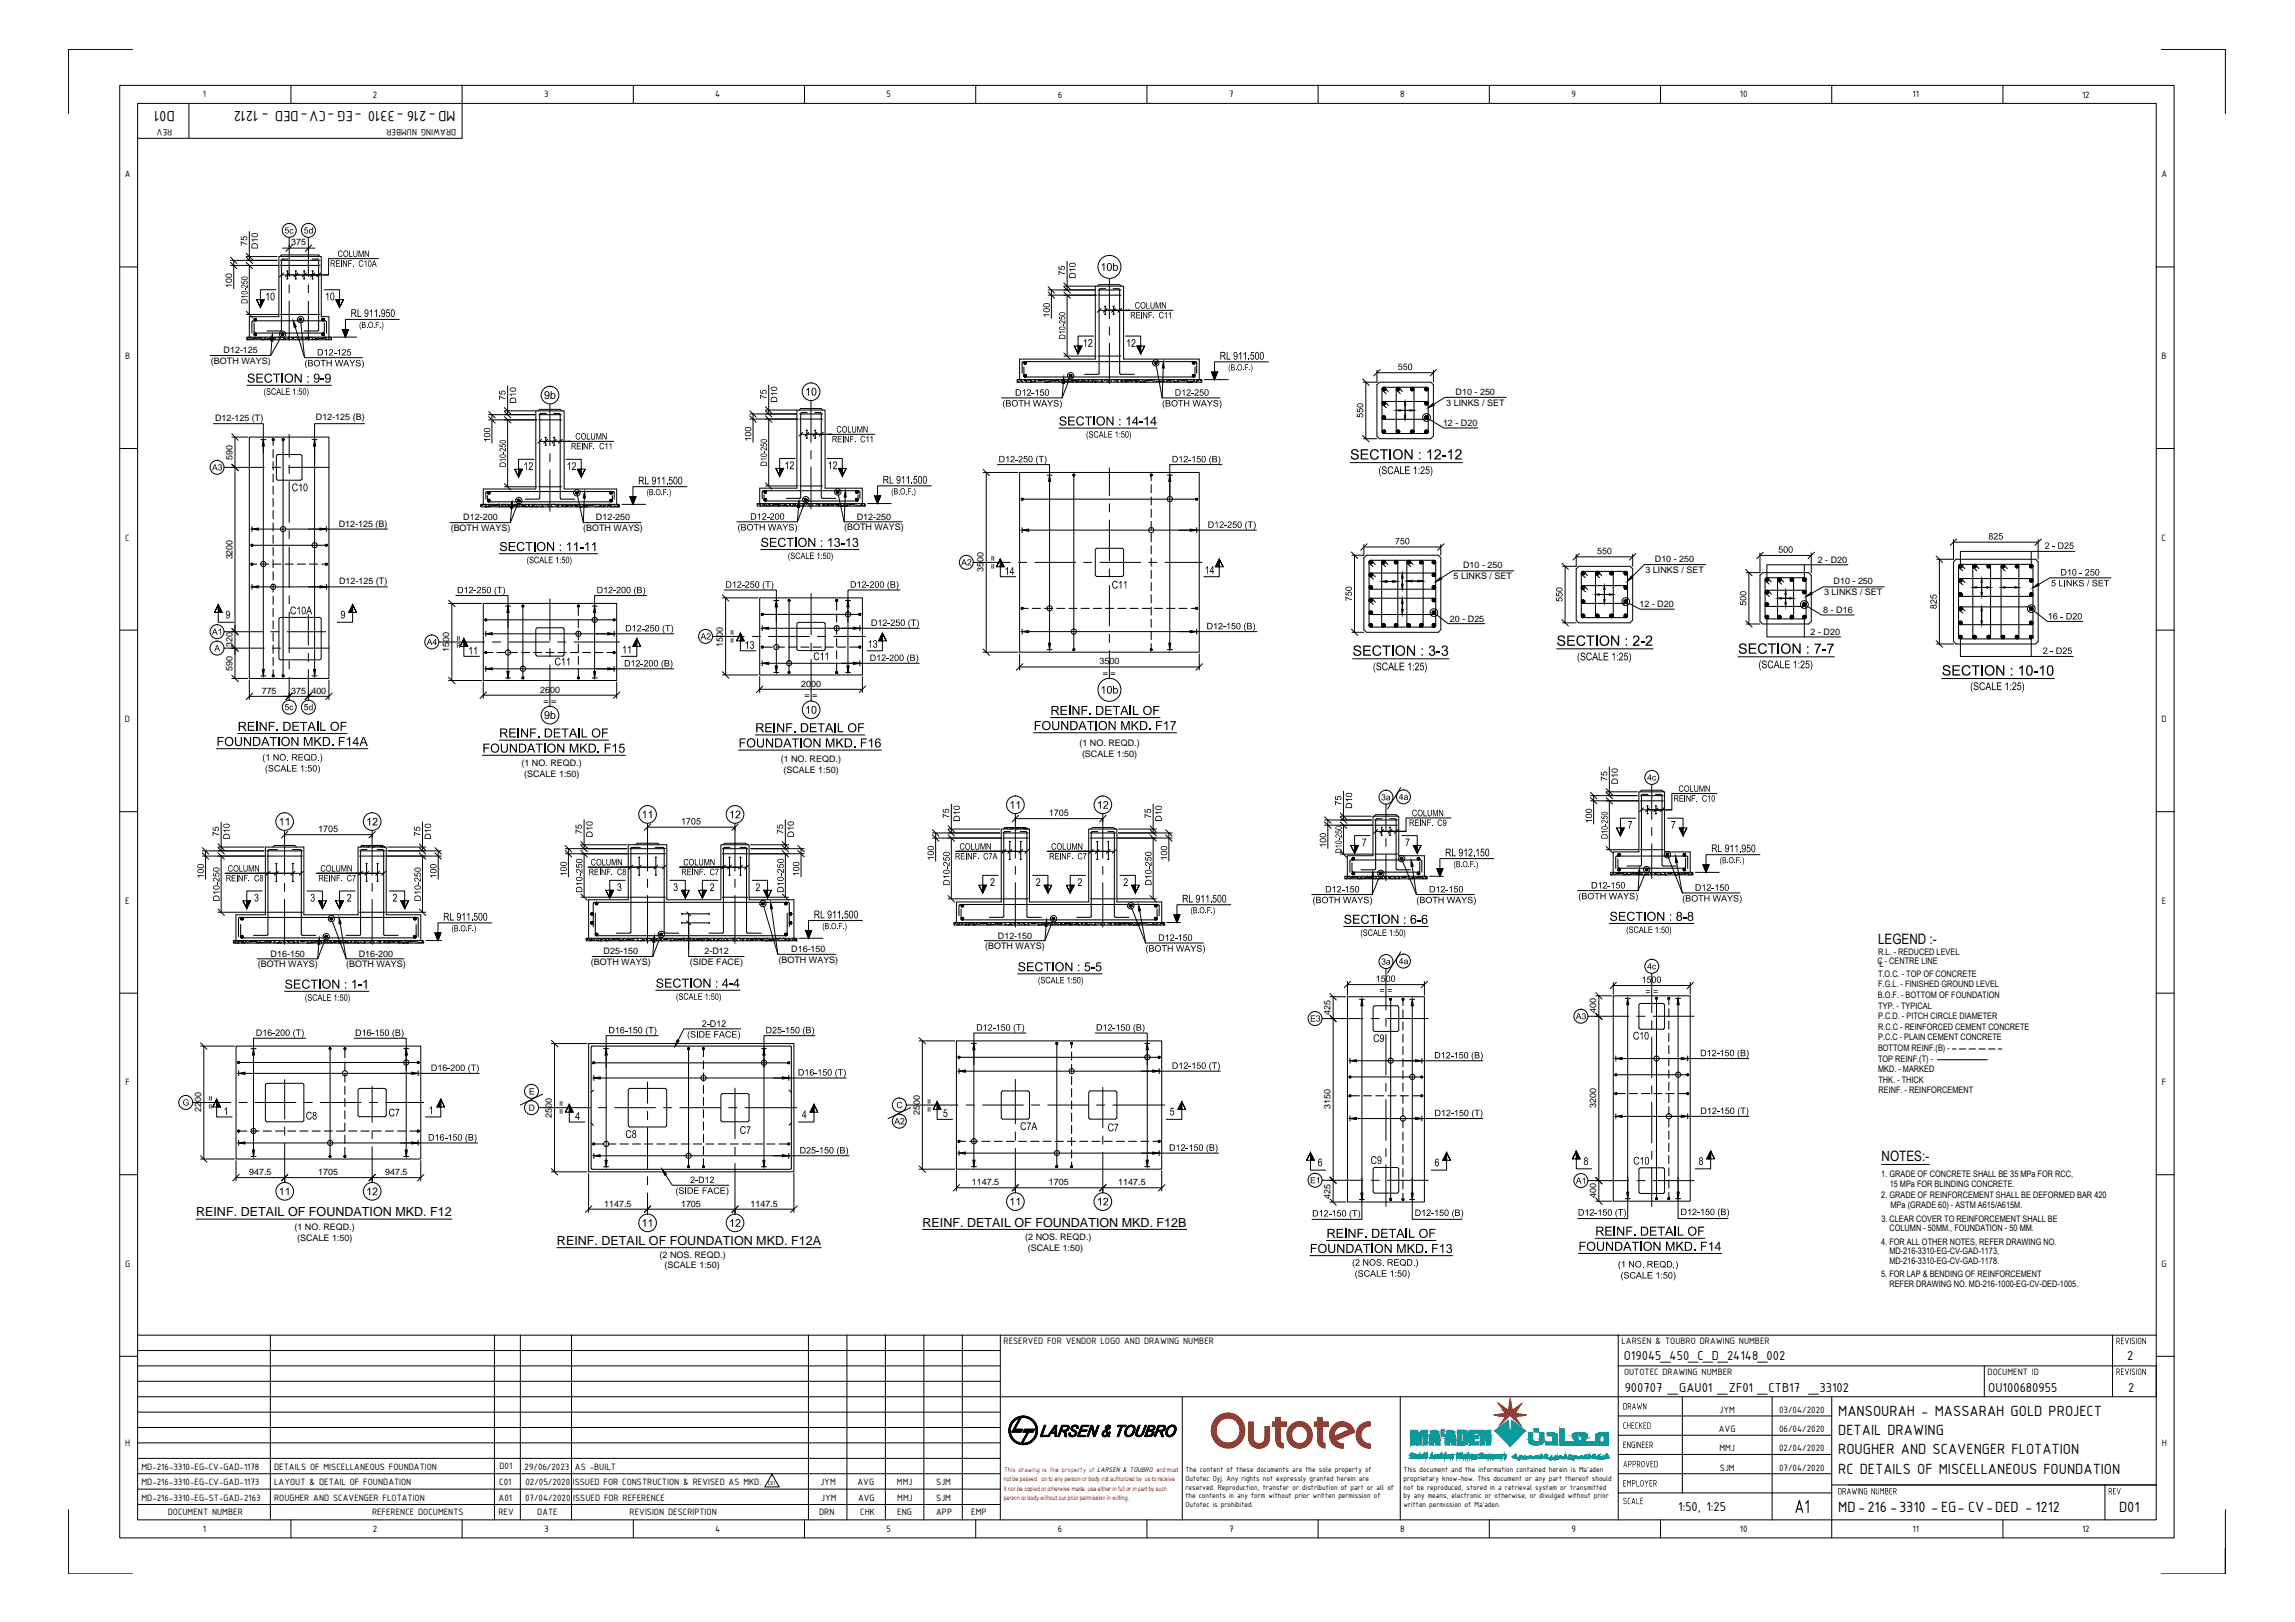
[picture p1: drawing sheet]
<svg xmlns="http://www.w3.org/2000/svg" width="841mm" height="594mm" viewBox="0 0 841 594" stroke-linecap="round" stroke-linejoin="round" font-family="sans-serif">
<defs><g id="words">
<g font-size="5.8">
<text x="64.1" y="40.7" transform="rotate(-180 64.1 40.7)">D01</text>
<text x="112.7" y="40.7" transform="rotate(-180 112.7 40.7)">-</text>
<text x="167" y="40.7" transform="rotate(-180 167 40.7)">MD-216 -3310 -EG -CV DED - 1212</text>
<text x="673.6" y="518.6">MANSOURAH - MASSARAH GOLD PROJECT</text>
<text x="673.6" y="525.7">DETAIL DRAWING</text>
<text x="673.6" y="532.7">ROUGHER AND SCAVENGER FLOTATION</text>
<text x="673.6" y="539.8">RC DETAILS OF MISCELLANEOUS FOUNDATION</text>
<text x="673.6" y="553.9">MD-216 -3310 -EG- CV DED - 1212</text>
<text x="727.9" y="553.9">-</text>
<text x="776.5" y="553.9">D01</text>
</g>
<g font-size="5.3">
<text x="688.2" y="345.6">LEGEND :-</text>
<text x="689.5" y="425.4">NOTES:-</text>
</g>
<g font-size="5.1">
<text x="595.1" y="498">O19045_450_C_D_24148_002</text>
<text x="779.5" y="498">2</text>
<text x="595.4" y="509.7">900707 _GAU01 _ZF01 _CTB17 _33102</text>
<text x="728.6" y="509.7">OU100680955</text>
<text x="779.8" y="509.7">2</text>
<text x="615" y="553.5">1:50, 1:25</text>
</g>
<g font-size="4.6">
<text x="71.9" y="445.5">REINF. DETAIL OF FOUNDATION MKD. F12</text>
<text x="338" y="449.3">REINF. DETAIL OF FOUNDATION MKD. F12B</text>
<text x="204.1" y="456">REINF. DETAIL OF FOUNDATION MKD. F12A</text>
</g>
<g font-size="3.6">
<text x="74.3" y="35.6">1</text>
<text x="136.7" y="35.7">2</text>
<text x="199.4" y="35.6">3</text>
<text x="262.1" y="35.6">4</text>
<text x="324.9" y="35.6">5</text>
<text x="387.7" y="35.7">6</text>
<text x="450.4" y="35.6">7</text>
<text x="513.1" y="35.6">8</text>
<text x="575.9" y="35.6">9</text>
<text x="637.6" y="35.6">10</text>
<text x="700.8" y="35.6">11</text>
<text x="763" y="35.7">12</text>
<text x="63.1" y="47.2" transform="rotate(-180 63.1 47.2)">REV</text>
<text x="167.2" y="47.2" transform="rotate(-180 167.2 47.2)">DRAWING NUMBER</text>
<text x="45.7" y="65">A</text>
<text x="792.1" y="65">A</text>
<text x="45.9" y="131.5">B</text>
<text x="792.2" y="131.5">B</text>
<text x="45.9" y="198">C</text>
<text x="792.2" y="198">C</text>
<text x="45.8" y="264.5">D</text>
<text x="792.1" y="264.5">D</text>
<text x="45.9" y="331">E</text>
<text x="792.2" y="331">E</text>
<text x="45.9" y="397.5">F</text>
<text x="792.2" y="397.5">F</text>
<text x="45.9" y="464">G</text>
<text x="792.2" y="464">G</text>
<text x="367.8" y="492.3">RESERVED FOR VENDOR LOGO AND DRAWING NUMBER</text>
<text x="594.2" y="492.3">LARSEN &amp; TOUBRO DRAWING NUMBER</text>
<text x="595.1" y="503.6">OUTOTEC DRAWING NUMBER</text>
<text x="728.4" y="503.6">DOCUMENT ID</text>
<text x="630.1" y="517.4">JYM</text>
<text x="652" y="517.4">03/04/2020</text>
<text x="629.9" y="524.5">AVG</text>
<text x="652" y="524.5">06/04/2020</text>
<text x="45.9" y="529.5">H</text>
<text x="630.1" y="531.6">MMJ</text>
<text x="652" y="531.6">02/04/2020</text>
<text x="792.2" y="529.5">H</text>
<text x="51.8" y="538.3">MD-216-3310-EG-CV-GAD-1178</text>
<text x="100.5" y="538.3">DETAILS OF MISCELLANEOUS FOUNDATION</text>
<text x="183" y="538.2">D01</text>
<text x="192.2" y="538.3">29/06/2023</text>
<text x="210.7" y="538.3">AS -BUILT</text>
<text x="630.3" y="538.6">SJM</text>
<text x="652" y="538.6">07/04/2020</text>
<text x="51.8" y="544">MD-216-3310-EG-CV-GAD-1173</text>
<text x="100.5" y="544">LAYOUT &amp; DETAIL OF FOUNDATION</text>
<text x="182.9" y="544">C01</text>
<text x="192.5" y="544">02/05/2020</text>
<text x="209.9" y="544">ISSUED FOR CONSTRUCTION &amp; REVISED AS MKD.</text>
<text x="300.7" y="544">JYM</text>
<text x="314.3" y="544">AVG</text>
<text x="328.7" y="544">MMJ</text>
<text x="343.1" y="544">SJM</text>
<text x="51.8" y="549.6">MD-216-3310-EG-ST-GAD-2163</text>
<text x="100.5" y="549.6">ROUGHER AND SCAVENGER FLOTATION</text>
<text x="182.7" y="549.6">A01</text>
<text x="192.4" y="549.6">07/04/2020</text>
<text x="210.1" y="549.6">ISSUED FOR REFERENCE</text>
<text x="301" y="549.6">JYM</text>
<text x="314.5" y="549.6">AVG</text>
<text x="328.8" y="549.6">MMJ</text>
<text x="343.1" y="549.6">SJM</text>
<text x="61.5" y="555.1">DOCUMENT NUMBER</text>
<text x="136.3" y="555.1">REFERENCE DOCUMENTS</text>
<text x="182.6" y="555.1">REV</text>
<text x="196.9" y="555.1">DATE</text>
<text x="230.7" y="555.1">REVISION DESCRIPTION</text>
<text x="300.2" y="555.1">DRN</text>
<text x="315.2" y="555.1">CHK</text>
<text x="328.8" y="555.1">ENG</text>
<text x="343" y="555.1">APP</text>
<text x="355.9" y="555.1">EMP</text>
<text x="74.3" y="561.1">1</text>
<text x="136.7" y="561.1">2</text>
<text x="199.4" y="561">3</text>
<text x="262.1" y="561.1">4</text>
<text x="324.9" y="561">5</text>
<text x="387.7" y="561.1">6</text>
<text x="450.4" y="561.1">7</text>
<text x="513.1" y="561.1">8</text>
<text x="575.9" y="561.2">9</text>
<text x="637.6" y="561.1">10</text>
<text x="700.8" y="561.1">11</text>
<text x="763" y="561.1">12</text>
</g>
<g font-size="3.3">
<text x="106.7" y="89.9">375</text>
<text x="81.9" y="129.4">D12-125</text>
<text x="77.3" y="133.4">(BOTH WAYS)</text>
<text x="530" y="148.6">3 LINKS / SET</text>
<text x="533.4" y="144.6">D10 - 250</text>
<text x="78.8" y="154.1">D12-125 (T)</text>
<text x="115.8" y="153.9">D12-125 (B)</text>
<text x="528.8" y="156">12 - D20</text>
<text x="85.1" y="168.3" transform="rotate(-90 85.1 168.3)">590</text>
<text x="169.8" y="190.6">D12-200</text>
<text x="218.4" y="190.6">D12-250</text>
<text x="314" y="190.4">D12-250</text>
<text x="124.1" y="192.9">D12-125 (B)</text>
<text x="165.2" y="194.6">(BOTH WAYS)</text>
<text x="213.7" y="194.6">(BOTH WAYS)</text>
<text x="309.3" y="194.3">(BOTH WAYS)</text>
<text x="85.1" y="204.9" transform="rotate(-90 85.1 204.9)">3200</text>
<text x="360.4" y="209.6" transform="rotate(-90 360.4 209.6)">3500</text>
<text x="364.7" y="208.4" transform="rotate(-90 364.7 208.4)">= =</text>
<text x="536.2" y="208.2">D10 - 250</text>
<text x="603" y="209.9">3 LINKS / SET</text>
<text x="606.4" y="205.9">D10 - 250</text>
<text x="666.1" y="206.1">2 - D20</text>
<text x="124.3" y="214.1">D12-125 (T)</text>
<text x="532.7" y="212.2">5 LINKS / SET</text>
<text x="671.9" y="214.1">D10 - 250</text>
<text x="668.5" y="218">3 LINKS / SET</text>
<text x="531.3" y="227.7">20 - D25</text>
<text x="600.8" y="222.4">12 - D20</text>
<text x="668.2" y="224.5">8 - D16</text>
<text x="663.5" y="232.6">2 - D20</text>
<text x="85.1" y="237.1" transform="rotate(-90 85.1 237.1)">320</text>
<text x="164.6" y="238.9" transform="rotate(-90 164.6 238.9)">1500</text>
<text x="168.9" y="237.5" transform="rotate(-90 168.9 237.5)">= =</text>
<text x="264.9" y="236.9" transform="rotate(-90 264.9 236.9)">1500</text>
<text x="269.2" y="235.5" transform="rotate(-90 269.2 235.5)">= =</text>
<text x="85.1" y="245.6" transform="rotate(-90 85.1 245.6)">590</text>
<text x="402.9" y="243.3">3500</text>
<text x="293.6" y="251.5">2000</text>
<text x="404.2" y="247.6">= =</text>
<text x="95.9" y="254.1">775</text>
<text x="106.7" y="254.1">375</text>
<text x="114.1" y="254.1">400</text>
<text x="197.9" y="253.6">2600</text>
<text x="199.2" y="257.9">= =</text>
<text x="294.8" y="255.8">= =</text>
<text x="395.6" y="273.1">(1 NO. REQD.)</text>
<text x="191.1" y="280.5">(1 NO. REQD.)</text>
<text x="286.1" y="279.1">(1 NO. REQD.)</text>
<text x="396.5" y="277.1">(SCALE 1:50)</text>
<text x="192.1" y="284.6">(SCALE 1:50)</text>
<text x="287.1" y="283.2">(SCALE 1:50)</text>
<text x="361" y="347.7">(BOTH WAYS)</text>
<text x="365.7" y="343.8">D12-150</text>
<text x="99.2" y="350.4">D16-150</text>
<text x="131.5" y="350.4">D16-200</text>
<text x="216.5" y="353.5">(BOTH WAYS)</text>
<text x="221.2" y="349.6">D25-150</text>
<text x="252.8" y="353.5">(SIDE FACE)</text>
<text x="258.2" y="349.6">2-D12</text>
<text x="285.3" y="352.7">(BOTH WAYS)</text>
<text x="290" y="348.7">D16-150</text>
<text x="688" y="353.3">C - CENTRE LINE</text>
<text x="688.3" y="349.7">R.L. - REDUCED LEVEL</text>
<text x="94.5" y="354.4">(BOTH WAYS)</text>
<text x="126.8" y="354.4">(BOTH WAYS)</text>
<text x="688.2" y="357.7">T.O.C. - TOP OF CONCRETE</text>
<text x="688.7" y="354.2">L</text>
<text x="688.1" y="365.5">B.O.F. - BOTTOM OF FOUNDATION</text>
<text x="688.3" y="361.6">F.G.L. - FINISHED GROUND LEVEL</text>
<text x="487.5" y="371.8" transform="rotate(-90 487.5 371.8)">425</text>
<text x="584.9" y="371.2" transform="rotate(-90 584.9 371.2)">400</text>
<text x="688.3" y="369.4">TYP. - TYPICAL</text>
<text x="688.3" y="377.1">R.C.C - REINFORCED CEMENT CONCRETE</text>
<text x="688.3" y="373.4">P.C.D. - PITCH CIRCLE DIAMETER</text>
<text x="688.3" y="381">P.C.C - PLAIN CEMENT CONCRETE</text>
<text x="688.2" y="385">BOTTOM REINF.(B) -</text>
<text x="688.2" y="388.9">TOP REINF.(T) -</text>
<text x="688.2" y="392.6">MKD. - MARKED</text>
<text x="688.4" y="396.6">THK. - THICK</text>
<text x="688.4" y="400.5">REINF. - REINFORCEMENT</text>
<text x="73.7" y="407.4" transform="rotate(-90 73.7 407.4)">2200</text>
<text x="77.9" y="406.2" transform="rotate(-90 77.9 406.2)">= =</text>
<text x="341.3" y="407.1" transform="rotate(-90 341.3 407.1)">= =</text>
<text x="487.5" y="406.3" transform="rotate(-90 487.5 406.3)">3150</text>
<text x="584.9" y="406" transform="rotate(-90 584.9 406)">3200</text>
<text x="202.2" y="409.3" transform="rotate(-90 202.2 409.3)">2500</text>
<text x="206.5" y="408.1" transform="rotate(-90 206.5 408.1)">= =</text>
<text x="337" y="408.3" transform="rotate(-90 337 408.3)">2500</text>
<text x="91.3" y="430.3">947.5</text>
<text x="116.6" y="430.3">1705</text>
<text x="141.2" y="430.3">947.5</text>
<text x="689.4" y="431.2">1. GRADE OF CONCRETE SHALL BE 35 MPa FOR RCC,</text>
<text x="356.1" y="434.1">1147.5</text>
<text x="384.3" y="434.1">1705</text>
<text x="409.8" y="434.1">1147.5</text>
<text x="692.5" y="434.7">15 MPa FOR BLINDING CONCRETE.</text>
<text x="221.4" y="441.9">1147.5</text>
<text x="249.6" y="441.9">1705</text>
<text x="275" y="441.9">1147.5</text>
<text x="487.5" y="439" transform="rotate(-90 487.5 439)">425</text>
<text x="584.9" y="438.9" transform="rotate(-90 584.9 438.9)">400</text>
<text x="689.4" y="438.9">2. GRADE OF REINFORCEMENT SHALL BE DEFORMED BAR 420</text>
<text x="692.8" y="442.6">MPa (GRADE 60) - ASTM A615/A615M.</text>
<text x="689.5" y="447.4">3. CLEAR COVER TO REINFORCEMENT SHALL BE</text>
<text x="107.9" y="450.3">(1 NO. REQD.)</text>
<text x="108.9" y="454.3">(SCALE 1:50)</text>
<text x="375.7" y="454.1">(2 NOS. REQD.)</text>
<text x="689.4" y="455.8">4. FOR ALL OTHER NOTES, REFER DRAWING NO.</text>
<text x="692.4" y="451">COLUMN - 50MM., FOUNDATION - 50 MM.</text>
<text x="241.7" y="460.7">(2 NOS. REQD.)</text>
<text x="376.7" y="458.1">(SCALE 1:50)</text>
<text x="692.4" y="459.4">MD-216-3310-EG-CV-GAD-1173,</text>
<text x="243.5" y="464.6">(SCALE 1:50)</text>
<text x="689.4" y="467.7">5. FOR LAP &amp; BENDING OF REINFORCEMENT</text>
<text x="692.4" y="463.1">MD-216-3310-EG-CV-GAD-1178.</text>
<text x="692.4" y="471.2">REFER DRAWING NO. MD-216-1000-EG-CV-DED-1005.</text>
</g>
<g font-size="2.9">
<text x="434.4" y="539.3">The content of these documents are the sole property of</text>
<text x="514.4" y="539.3">This document and the information contained herein is Ma'aden</text>
<text x="434.4" y="542.4">Outotec Oyj. Any rights not expressly granted herein are</text>
<text x="434.4" y="545.6">reserved. Reproduction, transfer or distribution of part or all of</text>
<text x="514.4" y="542.4">proprietary know-how. This document or any part thereof should</text>
<text x="514.4" y="545.6">not be reproduced, stored in a retrieval system or transmitted</text>
<text x="434.4" y="548.7">the contents in any form without prior written permission of</text>
<text x="434.4" y="551.8">Outotec is prohibited.</text>
<text x="514.4" y="548.7">by any means, electronic or otherwise, or divulged without prior</text>
<text x="514.4" y="551.8">written permission of Ma'aden.</text>
</g>
<text font-size="2.6" fill="#f00" x="368" y="539.1">This drawing is the property of LARSEN &amp; TOUBRO and must</text>
<g font-size="2.4" fill="#f00">
<text x="367.8" y="542.5">not be passed on to any person or body not authorized by us to receive</text>
<text x="367.8" y="545.9">it nor be copied or otherwise made use either in full or in part by such</text>
<text x="367.8" y="549.3">person or body without our prior permission in writing.</text>
</g>
</g></defs>
<!-- layer: CI-CEN -->
<g fill="none" stroke="#000" stroke-width=".37">
<path d="M106 87v14.3M113 87v14.3M106 104.3v3M106 110.3v14.4M113 104.3v3M113 110.3v14.4M406.5 102v14.7M406.5 119.7v3M406.5 125.7v14.8M106 159.1v8.4M201.5 148v15.1M297.2 146.7v15.3"/>
<path d="M82.1 171.2h14.7M99.8 171.2h3M105.8 171.2h14.7M106 170.4v3M106 176.4v14.9M201.5 166.1v3M201.5 172.1v15.2M297.2 165v3M297.2 171v15.4M406.5 171.4v10.2M106 194.3v3M406.5 184.5v3"/>
<path d="M406.5 190.5v14.9M106 200.3v14.9M106 218.2v3M201.5 219.4v15.2M297.2 217.3v15.3M356.6 206h13.6M373.2 206h3M379.2 206h14.9M397.1 206h3M403.1 206h14.9M406.5 208.4v3M406.5 214.4v14.9"/>
<path d="M421 206h3M426.9 206h13.6M82.1 237.4h14.7M82.1 231.4h14.1M99.2 231.4h3M99.8 237.4h3M105.2 231.4h14.2M105.8 237.4h14.7M106 224.2v14.9M113 225.2v11.1M113 239.3v3M160.8 235.1h16.7"/>
<path d="M180.5 235.1h3M186.5 235.1h14.9M201.5 237.5v3M204.4 235.1h3M210.4 235.1h16.7M261.1 233.1h11.6M275.7 233.1h3M281.7 233.1h14.9M297.2 235.6v2.9M299.6 233.1h3M305.5 233.1h11.6M406.5 232.3v3"/>
<path d="M406.5 238.3v10.1M106 242.1v3M106 248.1v8.3M113 245.3v11.1M201.5 243.5v15.2M297.2 241.5v15.3M372.1 298.1v16.2M404.1 298.1v16.2M507.9 294.6v9.5M605.3 287.3v12.8M104.3 304.2v16.3M136.4 304.2v16.3"/>
<path d="M237.3 301.6v17.5M269.3 301.6v17.5M372.1 317.3v3M404.1 317.3v3M507.9 307.1v3M507.9 313.1v9.5M605.3 303.1v3M605.3 309.1v12.7M104.3 323.5v3M104.3 329.5v16.3M136.4 323.5v3M136.4 329.5v16.3"/>
<path d="M237.3 322v3M237.3 328v17.5M269.3 322v3M269.3 328v17.5M372.1 323.3v16.3M404.1 323.3v16.3M507.9 354.8v15.1M605.3 356.5v14.4M484.5 373.1h15M502.5 373.1h2.9M507.9 372.9v3M507.9 378.9v14.9"/>
<path d="M508.4 373.1h15M581.9 372.2h15M599.9 372.2h2.9M605.3 373.8v3M605.3 379.8v14.9M605.8 372.2h15M104.3 395.4v14.4M136.4 397.9v13.1M237.3 396.3v7.8M269.3 398.6v18.5M372.1 395.3v16.3M404.1 398.2v14.9"/>
<path d="M507.9 396.8v3M605.3 397.7v3M70.6 403.8h14M87.6 403.8h3M93.5 403.8h15M104.3 412.8v3M104.3 418.7v14.4M111.4 403.8h3M117.4 403.8h14.9M135.3 403.8h3M136.4 414v3.1M141.3 403.8h14"/>
<path d="M197.3 405.7h19M219.3 405.7h3M225.3 405.7h14.9M237.3 407.1v3M237.3 413v15M243.2 405.7h3M249.1 405.7h15M267.1 405.7h3M273 405.7h19M332.1 404.7h19M354.1 404.7h3M360.1 404.7h14.9"/>
<path d="M372.1 414.6v3M378 404.7h3M383.9 404.7h15M401.8 404.7h3M404.1 416.1v2.9M407.8 404.7h19M507.9 402.7v15M605.3 403.7v14.9M136.4 420v13.1M237.3 430.9v3M237.3 437v7.7M269.3 420.1v3"/>
<path d="M269.3 426.1v18.6M372.1 420.6v16.3M404.1 422v14.9M484.5 432.3h15M502.5 432.3h2.9M507.9 420.7v3M507.9 426.6v15.2M508.4 432.3h15M581.9 432.4h15M599.9 432.4h2.9M605.3 421.6v3M605.3 427.6v14.3"/>
<path d="M605.8 432.4h15"/>
</g>
<!-- layer: CI-DIM -->
<g fill="none" stroke="#000" stroke-width=".37">
<path d="M84.5 97.2h17.6M84.5 95.4h17.1M85.7 95.4v10.3M90.2 94h11.4M91.4 84.8v10.6M91.4 97.2v18M103.6 90.9h11.8M106 89.7v.7M113 90.7v1.4M391 95.7v10.5M90.2 115.2h11.9M108.2 119.8l3.4 11.2h21.2"/>
<path d="M384.1 108.1h17.6M384.1 106.2h17.1M385.3 106.2v10.4M389.9 104.8h11.3M391 108.1v22.3M99.6 124.9l-.4 5.3M389.9 130.4h11.8M426.3 134.8l-.4 10.9h21.2M500.5 140v20.7M504.6 135.6v4.4h-5M504.6 136.5h20.7M525.3 135.6v4.4"/>
<path d="M179.1 151.9h17.1M179.1 153.8h17.6M180.3 151.9v10.4M184.8 150.5h11.4M186 141.3v10.6M186 153.8v24.5M274.8 151.6h17.1M274.8 153.5h17.6M275.9 151.6v10.4M280.5 150.2h11.4M281.7 141v10.6M281.7 153.5v24.5"/>
<path d="M389.7 140.4l-.5 5.3M511.7 150.3h6.5M514.9 147.1v6.5M552 145.5h-22.4l-4.2 2.6M184.8 178.3h11.9M280.5 178h11.9M499.6 160.7h5M187.5 186.1l-.5 5.3M214.1 182.4l-.3 9h21.1M292.6 185.8l-.4 5.3M309.7 182.1l-.4 9h21.3M499.8 199.4v4h-4.4"/>
<path d="M528 199.4v4M715.9 197.6v7.2h-6.2M715.9 198.6h31M746.9 197.6v7.2M496.4 203.4v28.2M499.8 200.3h28.2M506.3 213h5.9M513.9 209.9v5.9M513.9 219.1v6M515.5 212.8h6M554.7 209.1h-22.4l-4.2 2.7M573.5 207.4v20.7"/>
<path d="M577.6 203v4.4h-5M577.6 203.9h20.7M584.7 217.7h6.5M587.9 214.5v6.5M598.3 203v4.4M625 206.8h-22.4l-4.5 4.4M640.9 209.7v18.8M645 202.5v7.2h-5M645 203.4h18.8M651.4 219.1h5.9M654.4 216.2v5.9M663.8 202.5v7.2"/>
<path d="M690.5 215h-22.5l-4.1 2.3M710.7 204.8v31.1M722.9 215.2h6.6M726.2 211.9v6.5M733.3 215.2h6.5M773.6 211.7h-22.4l-4.1 2.4M373.6 239.5v5.9M439.5 239.5v5.9M495.4 231.6h4.4M572.6 228.1h5M640 228.5h5M709.7 235.9h6.2"/>
<path d="M726.2 222.3v6.5M177.1 254.6h48.9M177.1 249.8v6M226 249.8v6M278.4 252.5h37.6M278.4 247.8v5.8M316 247.8v5.8M373.6 244.3h65.9M348.6 294.5v10.6M372.1 299.2v1.8M372.1 299.8h32M404.1 299.7v1.3"/>
<path d="M422.6 294.5v10.6M491.2 298.9h11.4M492.4 289.8v10.5M513.3 288.4l-4.8 7.9M582.9 291.4h17.1M582.9 293.3h17.6M584 291.4v10.4M588.6 290h11.4M589.8 280.9v10.5M589.8 293.3v17.9M74.1 311.6h22.6M74.1 313.5h23.1"/>
<path d="M75.3 311.6v10.4M79.9 310.2h16.8M81 301.1v10.5M81 313.5v20.6M104.3 305.1v1.8M104.3 305.7h32.1M136.4 305.6v1.3M141.7 313.5h20M142.1 311.6h19.6M142.1 310.2h13.9M154.8 301.1v10.5M154.8 313.5v20.6"/>
<path d="M160.6 311.6v10.4M207.2 310.8h22.5M207.2 312.7h23M208.3 310.8v10.4M212.9 309.4h16.8M214.1 300.3v10.5M214.1 312.7v15.9M237.3 302.3v1.8M237.3 303h32M269.3 302.8v1.3M274.6 312.7h20.1M275.1 310.8h19.6"/>
<path d="M275.1 309.4h13.9M287.8 300.3v10.5M287.8 312.7v15.9M293.6 310.8v10.4M341.7 305.1h24.7M341.7 306.9h25.2M342.9 305.1v10.3M347.4 303.6h19M348.6 306.9v22.3M409.4 306.9h20.1M409.9 305.1h19.6M409.9 303.6h13.9"/>
<path d="M422.6 306.9v22.3M428.3 305.1v10.3M485.4 300.3h17.2M485.4 302.2h17.6M486.6 300.3v10.4M491.2 312.8h11.9M492.4 302.2v10.6M517.5 317.3l1.6 10.3h21.2M588.6 311.2h11.9M614.4 315.9l2.1 11.2h21.2M79.9 334.1h17.3M124.6 338.3l2.3 12.9h21.2"/>
<path d="M141.7 334.1h14.3M212.9 328.6h17.3M274.6 328.6h14.4M282.7 332.8l2.3 16.7h21.2M347.4 329.2h19.5M383.3 339.3l-.4 5.2M409.4 329.2h14.4M417.6 333.6l2.2 11.8h21.2M503.1 321.8l-.2 5.8M600.6 320.4l-.3 5.8M116.8 345.9l-.4 5.3M239.6 345l-.4 5.3"/>
<path d="M493.8 359.4v5.1M513.3 348.6l-4.8 7.8M522 359.4v5.1M591.2 359.8v4.3M619.4 359.8v4.3M255.5 377.7v2.3M493.8 360.6h28.2M591.2 361h28.2M198.9 400.7l-8.3 4M333.7 405.7l-8.3 4M86.5 425.1v7.4M86.5 431.3h67.7"/>
<path d="M104.3 431.6v.9M136.4 431.7v.8M154.2 425.1v7.4M215.7 429.8v14.3M251.3 434.9v2.3M290.9 429.8v14.3M350.5 428.8v7.4M350.5 435h75.2M372.1 435.3v.9M404.1 435.5v.7M425.7 428.8v7.4M215.7 442.9h75.2"/>
<path d="M237.3 443.2v.9M269.3 443.3v.8"/>
<circle cx="106" cy="84.4" r="2.56"/>
<circle cx="113" cy="84.4" r="2.56"/>
<circle cx="406.6" cy="97.8" r="4.2"/>
<circle cx="201.5" cy="144.7" r="3.2"/>
<circle cx="297.2" cy="143.5" r="3.2"/>
<circle cx="79.5" cy="171.2" r="2.56"/>
<circle cx="103.8" cy="193.8" r=".95"/>
<circle cx="115.3" cy="199.7" r=".95"/>
<circle cx="421.9" cy="194.1" r=".95"/>
<circle cx="428.7" cy="182.8" r=".95"/>
<circle cx="96.5" cy="206.6" r=".95"/>
<circle cx="100.1" cy="214.9" r=".95"/>
<circle cx="354.1" cy="206" r="2.56"/>
<circle cx="79.5" cy="237.4" r="2.56"/>
<circle cx="79.5" cy="231.4" r="2.56"/>
<circle cx="158.2" cy="235.1" r="2.56"/>
<circle cx="186.2" cy="239" r=".95"/>
<circle cx="212" cy="232.1" r=".95"/>
<circle cx="217.9" cy="227" r=".95"/>
<circle cx="258.6" cy="233.1" r="2.56"/>
<circle cx="284.5" cy="237" r=".95"/>
<circle cx="306.6" cy="230.1" r=".95"/>
<circle cx="310.8" cy="225" r=".95"/>
<circle cx="384.6" cy="222.8" r=".95"/>
<circle cx="393.5" cy="231.3" r=".95"/>
<circle cx="106" cy="259" r="2.56"/>
<circle cx="113" cy="259" r="2.56"/>
<circle cx="191.6" cy="244.9" r=".95"/>
<circle cx="289.2" cy="242.9" r=".95"/>
<circle cx="297.3" cy="260" r="3.2"/>
<circle cx="406.6" cy="252.7" r="4.2"/>
<circle cx="201.5" cy="261.9" r="3.2"/>
<circle cx="237.3" cy="298.3" r="3.2"/>
<circle cx="269.4" cy="298.3" r="3.2"/>
<circle cx="372.1" cy="294.8" r="3.2"/>
<circle cx="404.1" cy="294.8" r="3.2"/>
<circle cx="507.9" cy="292" r="2.56"/>
<circle cx="514.3" cy="291.9" r="2.56"/>
<circle cx="605.3" cy="284.7" r="2.56"/>
<circle cx="104.3" cy="300.9" r="3.2"/>
<circle cx="136.4" cy="300.9" r="3.2"/>
<circle cx="507.9" cy="352.2" r="2.56"/>
<circle cx="514.3" cy="352" r="2.56"/>
<circle cx="605.3" cy="353.9" r="2.56"/>
<circle cx="481.9" cy="373" r="2.56"/>
<circle cx="579.3" cy="372.2" r="2.56"/>
<circle cx="126.4" cy="393.1" r=".95"/>
<circle cx="148.9" cy="389.1" r=".95"/>
<circle cx="194.8" cy="399.7" r="2.56"/>
<circle cx="257.8" cy="394.8" r=".95"/>
<circle cx="280" cy="389.3" r=".95"/>
<circle cx="392.7" cy="392.3" r=".95"/>
<circle cx="420.4" cy="387.2" r=".95"/>
<circle cx="509.6" cy="388.5" r=".95"/>
<circle cx="517.6" cy="394.4" r=".95"/>
<circle cx="607.1" cy="387.7" r=".95"/>
<circle cx="615" cy="393.6" r=".95"/>
<circle cx="68.1" cy="403.8" r="2.56"/>
<circle cx="92.9" cy="414.2" r=".95"/>
<circle cx="121" cy="418.6" r=".95"/>
<circle cx="194.8" cy="405.7" r="2.56"/>
<circle cx="222.2" cy="419" r=".95"/>
<circle cx="329.6" cy="410.6" r="2.56"/>
<circle cx="329.6" cy="404.7" r="2.56"/>
<circle cx="356.9" cy="418" r=".95"/>
<circle cx="514.1" cy="409.7" r=".95"/>
<circle cx="611.6" cy="408.9" r=".95"/>
<circle cx="104.3" cy="436.3" r="3.2"/>
<circle cx="136.4" cy="436.3" r="3.2"/>
<circle cx="252.3" cy="423.3" r=".95"/>
<circle cx="387.3" cy="422.3" r=".95"/>
<circle cx="481.9" cy="432.3" r="2.56"/>
<circle cx="579.3" cy="432.4" r="2.56"/>
<circle cx="237.3" cy="447.9" r="3.2"/>
<circle cx="269.4" cy="447.9" r="3.2"/>
<circle cx="372.1" cy="440.1" r="3.2"/>
<circle cx="404.1" cy="440.1" r="3.2"/>
</g>
<!-- layer: CI-TEXT -->
<g fill="#000">
<path d="M104.7 83.3h1.1v.3h-.9l-.2 .6 .8-.1 .3 .4v.7l-.4 .3h-.6l-.4-.4 .3-.2 .5 .4 .4-.4-.3-.6-.9 .1zM106.3 84.1l.4-.3 .7 .2 .1 .4-.7-.3-.4 .5 .3 .7 .8-.4-.2 .5-.7 .1-.4-.3zM111.7 83.3h1.1v.3h-.9l-.1 .6 .6-.2 .5 .5v.7l-.5 .3h-.5l-.4-.3 .2-.3 .6 .4 .4-.4-.4-.6-.8 .1zM123.1 95.3h1.4v.3h-1.1v.7h1v.3h-1v.8h1.2v.3h-1.5zM124.1 92.1l.5-.4 .8 .4 .1 .3-.2 .1-.3-.5h-.4l-.5 .6 .1 .9 .3 .3 .4 .1 .4-.6 .3 .1-.5 .7h-.6l-.5-.5zM125.7 95.3h.2l1 1.9v-1.9h.3v2.4h-.3l-1-1.9v1.9h-.2zM127.6 95.3h1.3v.3h-1v.7h.9v.3h-.9v1.1h-.3zM128 91.8h.2v2h1v.3h-1.2zM129.3 97.4h.3v.3h-.3zM129.5 91.8h.2l.1 1.8 .3 .3 .6-.3v-1.8h.3v1.7l-.5 .6h-.6l-.3-.3zM131.4 91.8h.4l.5 2 .6-2h.4v2.3h-.3v-2l-.5 2h-.3l-.5-2v2h-.3zM131.8 95.4h.9l.4 .5-.2 .1-.3-.4h-.5l-.3 .3-.1 .9 .4 .6h.4l.4-.6 .3 .1-.7 .8-.6-.1-.4-.6v-.9z"/>
<path d="M133.7 91.8h.2l1 1.8v-1.8h.3v2.3h-.3l-1-1.8v1.8h-.2zM134.1 95.3l.2 2.4h-.3v-1.9l-.5 .4zM403.7 97l1-.7v2.9h-.3v-2.2l-.6 .4zM98.2 107.2h.2v2.8h-.3v-2.2l-.5 .4zM119.4 107.9l.9-.7v2.8h-.3v-2.2l-.5 .4zM131 113.3h.3v2.5h1.1v.3h-1.4zM136.2 113.3l.1 2.8h-.2v-2.2l-.6 .4zM137.9 113.3h.2v2.8h-.3v-2.2l-.5 .4zM139 115.7h.3v.4h-.3zM141.7 113.3h1.1v.4h-.9l-.1 .7 .7-.2 .4 .7-.1 .9-.5 .3-.6-.1-.3-.4 .3-.3 .1 .4 .5 .2 .3-.5-.2-.8-.9 .2zM416.4 114.2h1.4v.3h-1.2v.8h1.1v.2h-1.1v.8h1.2v.3h-1.4zM416.2 110.9l.8-.3 .6 .5-.2 .3-.3-.5h-.5l-.3 .5 .2 1.3 .5 .1 .4-.6 .3 .1-.6 .8h-.5l-.5-.5-.1-1z"/>
<path d="M418.9 114.2h.3l1 1.9v-1.9h.2v2.4h-.2l-1-1.8v1.8h-.3zM420.1 110.7h.2v2.1h1v.2h-1.2zM420.9 114.2h1.3v.3h-1.1v.8h.9v.2h-.9v1.1h-.2zM422.5 116.3h.3v.3h-.3zM421.6 110.7h.3v1.8l.3 .3 .6-.2v-1.9h.3v1.8l-.5 .6-.6-.1-.3-.4zM423.5 110.7h.4l.5 2 .6-2h.4v2.3h-.3v-1.9l-.5 1.9h-.3l-.5-2v2h-.3zM425.8 110.7h.3l1 1.9v-1.9h.2v2.3h-.3l-1-1.8v1.8h-.2zM425 114.5l.8-.3 .6 .6-.3 .2-.6-.5-.5 .5v.8l.3 .5 .5 .1 .3-.6 .3 .1-.4 .7h-.8l-.4-.6zM427.4 114.2l.1 2.4h-.2v-1.8l-.5 .3zM428.9 114.2l.1 2.4h-.2v-1.8l-.5 .3zM91 137.2l.6-.4h.8l.7 .4 .1 .6h-.4l-.5-.6-.8 .1-.3 .3 .3 .4 1.2 .4 .6 .4v.6l-.3 .5-1.2 .3-.9-.4-.2-.7h.4l.2 .5 .6 .2 .7-.1 .3-.3-.2-.5-1.7-.7zM97.3 137.3l.6-.5h.8l.8 .5 .2 .4-.4 .2-.4-.6-.8-.1-.8 .8 .1 1.1 .5 .6h1l.4-.7 .5 .1-.6 .9-1.1 .2-.9-.5-.3-1.6z"/>
<path d="M117.5 138.8h1.2v.3h-1.2zM132.1 117.9l.2-.1-.3 2 .3 1-.5-1.3zM134.4 119.8h.2v.3h-.2zM137 119.8h.3v.3h-.3zM137.7 117.9h1.2v.2h-1v.8h.9v.2h-.9v1h-.2zM139.3 119.8h.2v.3h-.2zM139.9 117.8l.6 1.1v.9l-.4 1 .2-1.9zM397.9 124.2l.1 2.8h-.3v-2.2l-.5 .4zM398.9 124.5l.9-.3 .4 .4-.1 .9-1 1.2h1.2v.3h-1.5l1.2-2-.3-.5h-.4l-.2 .5h-.3zM413.7 124.2l.2 2.8h-.3v-2.2l-.6 .4zM414.8 124.5l.8-.3 .4 .4v.9l-1 1.2h1.1v.3h-1.5l1.2-2-.3-.5h-.3l-.3 .5h-.3zM449.5 128.9h.3v2.5h1.1v.3h-1.4z"/>
<path d="M450.7 133.4h.2l-.4 1.8 .4 1.1-.6-1zM452.9 135.4h.2v.3h-.2zM454.6 128.9h.2v2.8h-.3v-2.2l-.5 .4zM455.5 135.4h.3v.3h-.3zM456.2 133.4h1.2v.3h-.9v.7h.8v.2h-.8v1.1h-.3zM456.4 128.9h.2v2.8h-.3v-2.2l-.6 .4zM457.4 131.3h.4v.4h-.4zM457.8 135.4h.2v.3h-.2zM458.4 128.9h1.1v.4h-.8l-.2 .7 .7-.1 .4 .5v.9l-.5 .5-.6-.1-.3-.5-.1-.2h.3l.2 .4 .4 .1 .4-.5-.3-.8-.9 .2zM458.4 133.4l.6 1.3-.4 1.6 .1-1.9zM94 136.8h2.3v.4h-1.9v1h1.8v.4h-1.8v1.2h2v.4h-2.4zM97.2 142.2h.2l-.4 1.7 .4 1.4h-.2l-.4-1.1v-1.1z"/>
<path d="M97.8 142.4l.7-.2 .6 .4v.3l-.5-.4-.7 .3 1.3 .9-.5 .9h-.6l-.4-.4-.1-.4h.3l.2 .5 .8-.2-.2-.5-.9-.4zM99.6 142.6l.6-.4 .8 .3 .1 .4h-.2l-.3-.4h-.5l-.4 .6 .3 1.2h.5l.4-.6 .2 .1-.3 .7-.6 .1-.6-.3zM100 136.8h2.7v.4h-1.1v3h-.5v-3h-1.1zM103.2 136.8h.4v3.4h-.4zM103.2 142.2h.3v2.1h1v.3h-1.3zM104.7 142.2h1.4v.3h-1.1v.7h1.1v.3h-1.1v.8h1.2v.3h-1.5zM108 136.8h.4l1.8 2.6v-2.6h.4v3.4h-.5l-1.7-2.6v2.6h-.4zM107.9 142.2l.2 2.4h-.3v-1.9l-.4 .4zM109.7 142.3h.9v.2h-.7l-.2 .7 .6-.2 .4 .5-.2 .9-.3 .2h-.5l-.3-.5 .3-.1 .5 .4 .3-.4-.2-.7-.8 .2zM112.5 142.2l.3 .3 .3 1.1-.5 1.7 .2-1.9zM216.6 158.7h.2v1.7l.4 .4 .6-.2 .1-1.9h.2v1.8l-.5 .5h-.7l-.2-.3zM295.4 142.7l1.1-.7v2.9h-.4v-2.3l-.6 .5z"/>
<path d="M306.8 156.4l.8-.4 .6 .4 .1 .3-.3 .1-.1-.4-.5-.1-.5 .7 .3 1.1 .5 .1 .4-.6 .2 .1-.4 .7-.5 .1-.6-.4-.2-.5zM310.7 156.1h.3v2h.9v.3h-1.2zM312.2 156.1h.3v1.8l.3 .3 .7-.3v-1.8h.2v1.7l-.4 .6h-.6l-.4-.3zM314.2 156.1h.4l.5 2 .6-2h.3v2.3h-.2v-2l-.6 2h-.2l-.6-2v2h-.2zM316.4 156.1h.3l1 1.8v-1.8h.2v2.3h-.2l-1-1.8v1.8h-.3zM388.5 152.8l1.2-.3 .9 .4 .2 .5-.5 .1-.1-.4-.5-.2-.9 .4 .1 .4 1.8 .7 .1 .7-.4 .6-1.3 .2-.8-.7-.1-.4 .4-.1 .2 .5 .5 .3h.6l.5-.4-.1-.5-1.8-.8zM391.4 152.6h2.4v.3h-1.9v1.1h1.8v.3h-1.8v1.1h2v.4h-2.5zM394.7 153l1.1-.5 1.2 .5 .2 .4-.4 .1-.5-.6h-.9l-.6 1.1 .1 .8 .5 .6h.9l.5-.7 .5 .1-.5 .8-1.1 .3-.9-.5-.4-.8zM397.6 152.6h2.6v.3h-1.1v2.9h-.4v-2.9h-1.1zM399.2 158.1l.8-.2 .4 .4 .1 .3h-.3l-.3-.5-.6 .3 .2 .4 1 .5v.6l-.3 .4h-.6l-.5-.4-.1-.4 .8 .5 .5-.2-.2-.5-.9-.4zM401 158.2l.9-.3 .5 .4-.1 .4-.3-.5h-.5l-.4 .7 .1 .8 .3 .3h.5l.3-.5h.2l-.4 .7-.6 .1-.5-.4-.2-1.1zM405.5 152.6h.4l1.7 2.5v-2.5h.5v3.2h-.5l-1.7-2.6v2.6h-.4z"/>
<path d="M411.1 158h.9v.2h-.8v.7l.6-.1 .3 .6-.5 .9h-.4l-.3-.4 .2-.3 .4 .5 .4-.5-.3-.6-.7 .2zM412.8 153.4l1.2-.9v3.3h-.4v-2.6l-.8 .5zM417.5 154.4h1.3v.4h-1.3zM419.4 153.4l1.2-.9v3.3h-.4v-2.6l-.7 .5zM80.2 170.2l.5-.2 .6 .4-.3 .7 .3 .2 .1 .5-.4 .4h-.8l-.3-.3 .3-.3 .2 .5h.4l.3-.3-.1-.5-.6-.1 .6-.4v-.4l-.5-.1-.3 .3h-.3zM107.4 177.4l1-.3 .6 .5 .1 .3-.3 .1-.3-.6h-.5l-.6 .7 .1 1.1 .4 .4h.6l.3-.7 .3 .2-.6 .8h-.9l-.4-.6-.1-1zM110.3 177.2l.2-.1v2.8h-.3v-2.2l-.6 .4zM192.2 170l.8-.7v2.9h-.2v-2.3l-.6 .4zM194 169.5l.7-.2 .5 .5-.1 .8-1 1.2h1.2v.4h-1.6l1.3-2-.4-.6-.4 .1-.1 .5-.3-.1zM208 170l.8-.7v2.9h-.2v-2.3l-.5 .4zM209.8 169.5l.8-.2 .4 .4v.8l-1.1 1.3h1.2v.4h-1.5l1.2-2-.4-.6-.4 .1-.1 .5-.3-.1zM211.4 162.2h1.4v.3h-1.2v.7h1.1v.3h-1.1v.8h1.2v.3h-1.4z"/>
<path d="M211.3 158.8l.8-.1 .5 .5-.2 .2-.3-.5h-.4l-.4 .5v.9l.3 .4 .4 .1 .4-.6 .3 .1-.6 .7-.7-.1-.4-.5v-.8zM213.9 162.2h.3l1 1.9v-1.9h.2v2.4h-.2l-1.1-1.9v1.9h-.2zM215.1 158.7h.2v2h1v.3h-1.2zM215.9 162.2h1.3v.3h-1.1v.7h.9v.3h-.9v1.1h-.2zM217.5 164.2h.3v.4h-.3zM218.5 158.7h.4l.6 2 .5-2h.4v2.3h-.3v-2l-.5 2h-.3l-.5-2v2h-.3zM220.8 158.7h.2l1.1 1.8v-1.8h.2v2.3h-.3l-1-1.8v1.8h-.2zM219.9 162.5l.8-.3 .6 .5-.2 .2-.2-.4h-.5l-.4 .5 .3 1.3h.5l.4-.5h.2l-.5 .8h-.6l-.5-.5-.1-.8zM222.3 162.2l.2 2.4h-.2v-1.8l-.5 .3zM223.8 162.2l.2 2.4h-.2v-1.8l-.5 .3zM236.4 174.6h.3v2.5h1.1v.3h-1.4zM241.5 174.6h.2v2.8h-.3v-2.2l-.6 .4z"/>
<path d="M243.3 174.6l.1 2.8h-.2v-2.2l-.6 .4zM244.3 177h.3v.4h-.3zM245.3 174.7h1.1v.2h-.9l-.1 .8 .6-.2 .5 .7v.7l-.5 .5h-.6l-.4-.5 .3-.3 .5 .6 .4-.5-.2-.8-.9 .2zM288.5 169.1l.2-.1v2.9h-.3v-2.2l-.6 .3zM289.7 169.2l.7-.2 .4 .4v.9l-1 1.2h1.1v.4h-1.5l1.2-2-.3-.6-.4 .1-.2 .5-.3-.1zM304.3 169h.2v2.9h-.3v-2.2l-.5 .3zM305.5 169.1l.7-.1 .5 .4-.1 .9-1 1.2h1.2v.4h-1.6l1.3-2.1-.3-.5-.5 .1-.1 .5-.3-.1zM307 159.7h1.4v.2h-1.1v.7h1v.3h-1v.8h1.2v.3h-1.5zM309.6 159.7h.2l1 1.8v-1.8h.3v2.3h-.3l-1-1.9v1.9h-.2zM311.5 159.7h1.3v.2h-1v.7h.9v.3h-.9v1.1h-.3zM313.2 161.7h.3v.3h-.3zM315.6 160l.4-.4 .9 .4 .1 .3h-.2l-.3-.4h-.5l-.4 .7 .4 1.1h.5l.3-.5h.2l-.3 .7-.7 .1-.4-.3-.2-.6z"/>
<path d="M318 159.7l.2-.1v2.4h-.3v-1.8l-.4 .3zM319.5 159.6l.2 2.4h-.3v-1.8l-.4 .3zM326 174.3h.3v2.5h1.1v.3h-1.4zM331.1 174.4l.2-.1v2.8h-.2v-2.2l-.6 .4zM332.9 174.3h.2v2.8h-.3v-2.2l-.6 .4zM333.9 176.7h.4v.4h-.4zM335 174.4h1.1v.3h-.9l-.2 .7 .8-.1 .4 .8-.2 .7-.5 .4-.5-.1-.3-.6 .3-.2 .5 .6 .4-.6-.4-.7-.8 .2zM398.6 157.9h.2l-.4 1.9 .4 1.2-.6-1.3zM404.6 157.9h.3v2.1h.9v.3h-1.2zM406.2 157.9h1.4v.3h-1.2v.7h1.1v.3h-1.1v.8h1.2v.3h-1.4zM409.3 158l.2 2.3h-.2v-1.9l-.5 .4zM413.8 157.9l.4 .2 .3 1-.5 1.9 .2-2z"/>
<path d="M495.4 164.9l1.4-.4 .9 .5 .2 .6h-.5l-.3-.5-.4-.2-.8 .1-.3 .3 .2 .6 1.5 .4 .6 .4v.8l-.5 .7-1.4 .1-.9-.5-.1-.7h.4l.2 .5 .7 .3h.7l.5-.4-.3-.7-1.9-.7-.2-.6zM498.7 164.5h2.7v.5h-2.2v1.1h2v.5h-2v1.3h2.3v.4h-2.8zM502.4 165.1l.7-.5 1-.1 1 .6 .2 .5-.5 .1-.5-.7h-.9l-.6 .4-.3 .8 .2 1.1 .6 .6h.9l.6-.9 .5 .1-.6 1-1.2 .3-1.1-.6-.4-1.6zM505.9 170.8h.2l-.5 2.2 .5 1.5-.4-.4-.4-1.1 .1-1zM506.6 171.1l.8-.3 .7 .5v.3h-.3l-.4-.5-.7 .4 .2 .3 1.3 .7v.7l-.5 .4-.7 .1-.6-.5v-.5h.3l.4 .6 .8-.3-.1-.4-1.2-.6zM505.7 164.5h2.9v.5h-1.2v3.3h-.5v-3.3h-1.2zM509.2 164.5h.5v3.8h-.5zM508.9 171.1l.8-.3 .8 .6-.2 .3-.4-.6h-.4l-.6 .6v1l.4 .6h.5l.5-.6h.3l-.7 1-.8-.1-.5-.6v-1.2zM513.1 170.8h.3v2.5h1.1v.3h-1.4zM514.7 164.5h.5l2 3v-3h.5v3.8h-.5l-2-3v3h-.5zM514.9 170.8h1.7v.3h-1.3v.9h1.2v.4h-1.2v.9h1.4v.3h-1.8zM518.7 170.8h.2v2.8h-.3v-2.2l-.5 .5v-.4z"/>
<path d="M520.8 171.1l.7-.3 .4 .3 .1 .9-1.1 1.3h1.2v.3h-1.6l1.3-2-.4-.5-.8 .5zM522.6 170.8h1.2v.4h-.9l-.2 .7 .7-.1 .4 .5v.8l-.5 .6-.6-.1-.3-.5 .3-.2 .4 .5 .5-.5-.4-.8-.8 .2zM524.1 170.8l.4 .3 .4 1.2-.5 2.2-.3-.1 .5-2.2zM523 165.5l1.4-1v3.8h-.4v-2.9l-.9 .5zM525.8 165l.8-.5 .7 .1 .6 .4v1.1l-1.7 1.8h1.8v.4h-2.4l.2-.7 1.8-1.9-.1-.5-.5-.3-.7 .2-.2 .6-.4-.1zM528.5 166.7h1.4v.5h-1.4zM530.7 165.5l1.3-1v3.8h-.4v-2.9l-.9 .5zM533.4 165l.8-.5 .7 .1 .5 .4 .3 .5-.3 .7-1.6 1.7h1.9v.4h-2.5l.3-.8 1.6-1.7v-.6l-.5-.3-.7 .2-.2 .6-.5-.1zM237.5 179.1l-.2 1.7 .4 1.3-.6-1.2zM239.7 181h.3v.4h-.3zM242.4 181h.2v.4h-.2zM243 179.1h1.3v.3h-1v.7h.9v.3h-.9v1h-.3z"/>
<path d="M244.6 181h.3v.4h-.3zM245.3 179.1l.5 1.1-.4 1.9 .2-1.7zM279.2 197.3l1.4-.3 .7 .4 .1 .5-.4 .1-.5-.7-.7 .1-.3 .4 .2 .4 1.7 .7 .1 .7-.2 .5-1.4 .2-.8-.4-.2-.7h.4l.3 .6 .5 .2 .8-.2 .2-.4-.2-.4-1.7-.6zM285.5 197.4l1.4-.4 .9 .5 .1 .4-.4 .1-.5-.6h-.9l-.5 .9v1.1l.6 .5h.8l.5-.7h.5l-.5 .9-1.2 .2-.8-.4-.4-.9zM306 197.3l1-.3 .7 .6v.5l-.4 .4 .5 .3 .1 .7-.7 .8h-.8l-.6-.6-.1-.3h.4l.4 .6h.5l.5-.6-.3-.6-.7-.1 .1-.3 .6-.2v-.7l-.6-.2-.4 .6h-.4zM308.2 198.9h1.3v.4h-1.3zM312.6 197.3l1.1-.3 .6 .6v.5l-.4 .4 .5 .3 .2 .7-.7 .8h-.7l-.7-.5-.1-.4h.4l.4 .6h.5l.4-.6-.3-.6-.6-.1v-.3l.7-.2-.1-.7-.6-.2-.4 .6h-.4zM327.2 178.8l-.2 1.9 .3 1.1-.6-1.3zM329.4 180.8h.2v.3h-.2zM332 180.8h.3v.3h-.3zM332.7 178.8h1.2v.3h-1v.7h.9v.3h-.9v1h-.2zM334.3 180.8h.2v.3h-.2z"/>
<path d="M334.9 178.8l.6 1.1v.8l-.5 1.1 .3-1.9zM183.6 198.8l1.2-.3 .8 .4 .1 .6h-.4l-.5-.6h-.7l-.4 .3 .2 .5 1.7 .6 .2 .8-.4 .6-1.2 .2-.8-.5-.2-.6 .4-.1 .1 .5 .7 .3h.6l.4-.4-.2-.5-1.7-.7-.2-.7zM186.4 198.5h2.4v.4h-1.9v1h1.8v.4h-1.8v1.2h2v.3h-2.5zM189.7 199l.9-.5 1.3 .4 .3 .5-.4 .1-.5-.6-1 .1-.5 1 .2 1.1 .6 .4 .8-.1 .4-.7 .4 .1-.4 .8-1.2 .3-.9-.5-.3-.8zM193.6 203.9l-.2 1.9 .4 1.2-.7-1.4zM192.5 198.5h2.7v.4h-1.1v2.9h-.5v-2.9h-1.1zM194.2 204.1l.6-.2 .6 .3-.1 .4-.3-.4-.7 .2 .1 .4 1.1 .5-.3 .9-.7 .1-.4-.4-.1-.4h.2l.4 .5 .7-.3-.2-.4-.9-.4zM196 204.3l.7-.4 .7 .3 .1 .4h-.3l-.3-.4h-.5l-.3 .7 .4 1.1 .5-.1 .2-.5 .3 .1-.3 .7-.7 .1-.5-.3-.2-.7zM199.6 203.9h.3v2.1h.9v.3h-1.2zM200.5 198.5h.4l1.7 2.6v-2.6h.4v3.3h-.4l-1.7-2.6v2.6h-.4zM201.1 203.9h1.4v.3h-1.1v.7h1.1v.3h-1.1v.8h1.2v.3h-1.5zM204.3 203.9h.2v2.4h-.3v-1.9l-.4 .4z"/>
<path d="M206.1 203.9h.9v.3h-.8l-.1 .7 .6-.1 .4 .5-.1 .7-.4 .3-.8-.4 .3-.3 .5 .5 .3-.5-.3-.6-.7 .2zM207.8 199.3l1.2-.8v3.3h-.4v-2.6l-.8 .6zM208.8 203.9l.6 1.2v.9l-.4 1 .2-2.1zM210.3 199.3l1.3-.8v3.3h-.5v-2.6l-.8 .6zM212.5 200.4h1.3v.5h-1.3zM214.4 199.3l1.2-.8v3.3h-.4v-2.6l-.8 .6zM217 199.3l1.2-.8v3.3h-.4v-2.6l-.8 .6zM282.2 197h2.3v.4h-1.9v1h1.8v.4h-1.8v1.1h2v.4h-2.4zM288.3 197h2.6v.4h-1.1v2.9h-.4v-2.9h-1.1zM289.3 202.4h.2l-.4 1.7 .4 1.3h-.2l-.4-1v-1.1zM289.9 202.6l.9-.2 .4 .4-.2 .3-.4-.5-.6 .3 1.2 .9v.6l-.4 .4h-.6l-.4-.4-.1-.4 .6 .5 .7-.3-.1-.4-1-.4zM291.4 197h.5v3.3h-.5z"/>
<path d="M291.9 202.6l.6-.3 .7 .5-.2 .3-.3-.4-.5-.1-.4 .6 .3 1.3h.5l.4-.6 .3 .1-.6 .8h-.6l-.4-.4-.2-1zM295.3 202.4h.3v2.1h1v.3h-1.3zM296.2 197h.4l1.8 2.6v-2.6h.4v3.3h-.5l-1.7-2.6v2.6h-.4zM296.9 202.4h1.4v.3h-1.2v.7h1.1v.3h-1.1v.8h1.2v.3h-1.4zM300 202.4l.2 2.4h-.3v-1.9l-.4 .4zM301.8 202.4h.9v.3h-.7l-.1 .7 .5-.2 .4 .4v.7l-.5 .5h-.4l-.3-.5 .2-.2 .2 .4h.3l.3-.3-.2-.7-.8 .2zM303.5 197.8l1.2-.8v3.3h-.4v-2.6l-.8 .5zM304.5 202.4h.2l.5 1.1-.1 1-.4 .9 .2-1.6zM310.1 197.8l1.2-.8v3.3h-.3v-2.6l-.9 .5zM354.6 205l.8-.2 .5 .3-.1 .8-1 .9h1.2v.3h-1.6l1.3-1.6-.3-.5-.9 .5zM369.2 207.7h.2v2.9h-.3v-2.3l-.6 .4zM407.8 213.1l.5-.3 .6-.1 .6 .5 .1 .3-.3 .1-.4-.6h-.5l-.5 .7v1l.4 .6h.5l.5-.7 .3 .1-.6 .8-.5 .1-.6-.3-.3-.9z"/>
<path d="M410.7 212.8h.2v2.8h-.3v-2.3l-.5 .5zM411.9 213.4l.8-.6v2.8h-.2v-2.3l-.5 .5zM441.8 208l.9-.7v2.9h-.3v-2.2l-.5 .4zM749.5 199l.6-.3 .7 .2v.8l-1 1.1h1.1v.2h-1.5l1.2-1.6-.3-.5-.9 .4zM752 212.4h1.2v.3h-1l-.1 .6 .7-.1 .5 .5-.1 .7-.5 .4-.7-.1-.2-.4 .3-.2 .1 .4h.5l.3-.3-.3-.7-.9 .1zM752.1 200.1h.9v.2h-.9zM754.6 212.4h.3v2.1h1.1v.2h-1.4zM757.3 212.4h.4l1.2 1.8v-1.8h.3v2.3h-.3l-1.2-1.8v1.8h-.4zM756.6 199l.6-.3 .7 .2 .1 .8-1.1 1.1h1.1v.2h-1.5l1.2-1.6-.3-.5-.8 .4zM758.6 198.7h1.2v.3h-1l-.1 .6 .7-.1 .5 .5-.1 .7-.5 .4-.5-.1-.4-.4 .2-.2 .2 .4h.5l.3-.4-.3-.6-.9 .1zM757.8 209l.9-.6v2.4h-.3v-1.9l-.5 .4zM759.7 212.4h.3v1.2l1.2-1.2h.4l-1 .9 1 1.4h-.3l-.9-1.1-.4 .3v.8h-.3z"/>
<path d="M762 212.7l.4-.3 1.1 .3 .1 .3-.3 .1-.4-.5-.7 .3 .2 .4 1.2 .4-.2 .9-.9 .2-.6-.4-.1-.4 .7 .5 .9-.3-.1-.3-1.3-.6zM762.1 209.8h.9v.3h-.9zM765.4 212.4h.3l-.7 2.4h-.2zM764.3 208.7l.8-.3 .5 .4-.1 .7-1 1h1.2v.3h-1.6l1.3-1.6-.5-.6-.4 .6-.3-.1zM766.2 208.5h1.2v.2h-.9l-.2 .7 .7-.2 .5 .5v.6l-.5 .5h-.7l-.3-.4v-.2l.3-.1 .2 .5h.3l.4-.4-.3-.7-.9 .2zM766.9 212.6l.4-.2 1.1 .2 .1 .4-.3 .1-.4-.5-.7 .4 1.4 .8-.1 .8-.5 .2-.9-.2-.3-.6 .7 .5h.6l.3-.6-1.2-.4-.3-.5zM769 212.4h1.7v.3h-1.4v.7h1.4v.3h-1.4v.8h1.5v.2h-1.8zM771 212.4h1.9v.3h-.8v2h-.3v-2h-.8zM80.1 230.8l.9-.6v2.3h-.3v-1.8l-.5 .3zM106.7 222.6l.7-.5 .9 .5 .1 .4h-.3l-.3-.5-.5-.1-.5 .6v1.1l.4 .5 .5 .1 .5-.7 .3 .1-.6 .9h-.7l-.5-.4-.3-.6zM109.6 222.2h.2v2.8h-.3v-2.2l-.6 .4zM171.9 237.6l.9-.7v2.8h-.3v-2.2l-.5 .4z"/>
<path d="M174.4 236.9h.2v2.8h-.3v-2.2l-.5 .4zM228.3 237.2l.9-.7v2.8h-.3v-2.2l-.5 .4zM230.8 236.5h.2v2.8h-.3v-2.2l-.6 .4zM259.1 232.2l.8-.2 .4 .3v.6l-1 1.1h1.1v.2h-1.5l1.2-1.5-.3-.5-.8 .4zM273.9 234.9l.2-.1v2.8h-.3v-2.2l-.5 .5zM275.2 234.9h.6l.4 .4-.3 .8 .4 .4 .1 .5-.6 .7-.7-.2-.3-.5 .3-.2 .5 .6 .5-.5-.2-.6h-.5v-.3l.5-.3v-.4l-.4-.2-.3 .5-.3-.1zM319 234.5l.2-.1v2.9h-.2v-2.2l-.6 .4zM320.2 234.6l.6-.2 .5 .5-.3 .8 .4 .4 .1 .6-.6 .6-.7-.2-.3-.6h.3l.3 .5 .5-.1 .1-.7-.6-.2v-.4h.4l.2-.5-.5-.4-.3 .5-.3-.1zM496.2 236.8l.6-.4h1l.8 .5 .1 .6h-.4l-.1-.4-.6-.3-.8 .1-.3 .4 .3 .5 1.4 .4 .6 .5v.8l-.6 .6-1.4 .1-.8-.7-.1-.5 .4-.1 .3 .7 .7 .2h.6l.5-.5-.3-.6-1.9-.7-.2-.4zM503.3 236.9l1-.5h.9l.7 .5 .3 .5-.5 .2-.6-.8h-.9l-.5 .5-.3 .6 .2 1.3 .5 .5 1 .1 .6-.9 .5 .1-.6 1-1.3 .2-1-.6-.4-1.4zM523.8 236.8l1.2-.4 .8 .5v.8l-.5 .5 .5 .2 .2 .8-.6 .9-1.1 .1-.7-.7v-.3l.5-.1 .3 .7h.6l.5-.5-.3-.9h-.7v-.4l.8-.3v-.6l-.7-.3-.5 .7-.5-.1zM526.4 238.6h1.5v.4h-1.5z"/>
<path d="M528.5 236.8l1.2-.4 .8 .7v.5l-.5 .6 .6 .4 .1 .7-.8 .9h-.9l-.7-.6-.1-.4 .5-.1 .4 .7h.6l.5-.5-.2-.8-.9-.1 .1-.4 .8-.3v-.6l-.8-.3-.4 .7-.5-.1zM571 233.2l1.1-.5 1.2 .5 .2 .6-.5 .1v-.4l-.6-.3h-.8l-.3 .5 .2 .4 2 .8 .1 .8-.4 .7-1.4 .2-.9-.5-.2-.8h.4l.3 .6 .6 .3 .7-.1 .5-.4-.4-.7-1.8-.7-.2-.4zM574.4 232.8h2.7v.4h-2.3v1.2h2.1v.4h-2.1v1.3h2.3v.4h-2.7zM578 233.4l1.4-.7 1.2 .5 .4 .6-.6 .1-.4-.6-.9-.1-.6 .4-.3 .7 .2 1.3 .6 .5h.8l.7-.9 .5 .2-.6 .9-1.4 .3-1-.6-.3-1zM581.3 232.8h3v.4h-1.2v3.3h-.5v-3.3h-1.3zM584.9 232.8h.5v3.7h-.5zM590.4 232.8h.5l2 2.9v-2.9h.5v3.7h-.5l-2-2.9v2.9h-.5zM598.6 233.2l.7-.4h.7l.6 .4v1.2l-1.7 1.7h1.9v.4h-2.5l.2-.6 1.5-1.4 .3-.7-.5-.6-.7 .1-.2 .6-.5-.1zM601.2 234.9h1.5v.5h-1.5zM603.3 233.2l.5-.4h.8l.7 .4v1.2l-1.7 1.7h1.9v.4h-2.5l.3-.8 1.7-1.8-.1-.4-.4-.3-.7 .1-.2 .6-.5-.1zM637.5 236l.6-.3 .9-.1 .9 .5 .2 .6-.5 .1-.4-.6-.4-.2-.7 .1-.3 .4 .3 .6 1.9 .7 .2 .6-.4 .8-1.3 .3-1.1-.5-.2-.8h.4l.2 .5 .6 .3 1-.1 .3-.4-.2-.5-2-.8-.2-.7zM640.9 235.7h2.7v.4h-2.2v1.2h2v.4h-2v1.3h2.3v.4h-2.8z"/>
<path d="M644.7 236.1l1.5-.5 1 .6 .3 .5-.5 .1-.5-.6-1.1-.1-.7 1.2 .1 1.1 .8 .6h.9l.5-.9 .5 .1-.5 1-1.3 .3-1.2-.7-.3-1.6zM647.8 235.7h3v.4h-1.2v3.3h-.5v-3.3h-1.3zM651.4 235.7h.5v3.7h-.5zM656.9 235.7h.5l2 2.9v-2.9h.5v3.7h-.6l-1.9-2.9v2.9h-.5zM664.9 235.7h2.4l-1.1 2.2-.3 1.5h-.5l.1-.7 1.2-2.5h-1.8zM667.7 237.9h1.5v.4h-1.5zM669.6 235.7h2.4l-1.1 2.2-.3 1.5h-.5l.1-1 1.2-2.2h-1.8zM748.9 237.3l.7-.2 .6 .3v.8l-1.1 1.1h1.1v.2h-1.5l1.2-1.6-.2-.5-.9 .4zM751.4 238.5h.9v.3h-.9zM750.8 225.1l.9-.6v2.4h-.3v-1.8l-.6 .3zM755.1 225.9h.9v.3h-.9zM756.1 237.3l.6-.2 .6 .4v.7l-1.1 1.1h1.2v.2h-1.6l1.3-1.5-.3-.6-.9 .4z"/>
<path d="M758 237.2h1.1v.3h-.9l-.1 .6 .5-.2 .6 .5v.6l-.5 .6-.7-.2-.3-.4 .3-.1 .5 .4 .4-.3-.2-.8-1 .2zM759.7 224.7l.7-.2 .6 .3v.8l-1.1 1h1.1v.3h-1.5l1.2-1.6-.2-.5-.9 .4zM104.7 257.9h1.1v.3h-.9l-.2 .6 .7-.2 .5 .7-.2 .6-.4 .3-.9-.5 .3-.2 .1 .3 .5 .1 .3-.5-.4-.5-.8 .2zM106.3 258.6l.6-.2 .5 .3 .1 .3-.8-.3-.3 .4 .3 .8 .8-.3-.2 .4-.6 .2-.4-.3-.2-.7zM111.7 257.9h1.1v.3h-.9l-.1 .5 .7-.1 .4 .5v.5l-.4 .5h-.6l-.4-.4 .2-.2 .2 .3 .4 .1 .3-.3-.2-.7-.9 .2zM203.8 241.1l.9-.2 .6 .5 .1 .3-.3 .1-.3-.6h-.4l-.7 .7 .1 1 .3 .5h.5l.5-.7 .4 .1-.7 .9h-.8l-.5-.6-.1-1.1zM206.6 240.9h.2v2.8h-.3v-2.2l-.6 .4zM208.4 240.9h.2v2.8h-.3v-2.2l-.6 .4zM298.5 239.3l.4-.3 .7-.1 .5 .5 .1 .3-.3 .1-.3-.5h-.5l-.6 .6 .1 1 .4 .6h.4l.5-.7 .4 .1-.6 .9h-.6l-.6-.3-.3-.9zM301.4 239h.2v2.8h-.3v-2.2l-.5 .4zM302.5 239.6l.9-.6v2.8h-.3v-2.2l-.5 .4zM403.7 251.9l1-.7v2.9h-.3v-2.3l-.6 .5z"/>
<path d="M499.5 236.4h2.8v.5h-2.2v1.1h2v.4h-2v1.3h2.3v.5h-2.9zM503.9 242.6l.2 .1-.5 2.1 .5 1.5-.5-.4-.3-1.2zM504.5 243l1-.4 .5 .4 .1 .5h-.3l-.3-.5-.7 .2 .1 .5 1.3 .7-.1 .7-.4 .4h-.8l-.5-.5v-.4l.8 .6 .7-.3-.2-.5-1.1-.4zM506.6 236.4h2.9v.5h-1.2v3.3h-.5v-3.3h-1.2zM506.9 242.9l.9-.3 .6 .5 .1 .3-.3 .1-.2-.4-.6-.1-.5 .6v1l.4 .6h.6l.4-.7 .3 .1-.7 .9h-.7l-.5-.4-.2-1.4zM510.1 236.4h.5v3.8h-.5zM511.1 242.7h.3v2.5h1.1v.3h-1.4zM512.9 242.7h1.7v.3h-1.4v.9h1.3v.3h-1.3v1h1.4v.3h-1.7zM515.6 236.4h.5l2 3v-3h.5v3.8h-.6l-1.9-3v3h-.5zM516.7 242.7h.2v2.8h-.3v-2.2l-.5 .4v-.3zM518.7 242.9l.8-.2 .5 .4-.1 .9-1 1.2h1.1v.3h-1.5l1.2-1.8-.3-.7-.8 .5zM520.6 242.7h1.1v.4h-.9l-.1 .7 .6-.1 .6 .8-.2 .6-.5 .5-.5-.1-.4-.5v-.2h.3l.2 .4 .4 .1 .4-.7-.4-.6-.8 .2z"/>
<path d="M522.1 242.6l.4 .4 .4 1.4-.6 1.9h-.2l.5-2.1zM578.6 239h.3l-.5 1.9 .5 1.8-.4-.2-.4-1.2 .1-1.1zM579.3 239.3l.9-.3 .7 .5v.3l-.3 .1-.3-.6-.8 .3 .1 .5 1.1 .3 .3 .4-.1 .7-.5 .4-.8-.1-.4-.5-.1-.4h.3l.5 .7 .8-.3-.2-.6-1.2-.6zM581.5 239.4l.7-.4 1 .4 .1 .4-.3 .1-.3-.5-.6-.1-.5 .7 .1 1.1 .3 .4 .6 .1 .4-.7 .3 .1-.5 .8-.7 .1-.5-.3-.3-.9zM585.9 239h.3v2.5h1.1v.4h-1.4zM587.7 239h1.6v.4h-1.3v.8h1.3v.4h-1.3v.9h1.4v.4h-1.7zM591.5 239.1l.2-.1v2.9h-.3v-2.2l-.6 .4zM593.5 239.3l.8-.3 .5 .5-.1 .9-1 1.1h1.1v.4h-1.5l1.2-1.9-.3-.7-.9 .5zM595.4 239.1h1.1v.3h-.9l-.1 .8 .7-.2 .4 .6-.1 .9-.5 .4-.5-.1-.4-.4v-.3h.3l.2 .5h.4l.3-.4-.1-.8-1.1 .1zM596.9 239l.3 .2 .4 1.2v1l-.5 1.3h-.2l.5-2zM645.2 241.9h.2l-.4 1.1-.1 1.2 .5 1.4-.4-.2-.4-1.2 .1-1.1zM645.9 242.2l.7-.3 .8 .5v.3l-.3 .1-.4-.6-.7 .3 .1 .4 1.4 .8-.1 .7-.5 .4h-.8l-.4-.5-.1-.4 .3-.1 .3 .6 .4 .1 .6-.5-.2-.3-1.1-.6z"/>
<path d="M648.2 242.2l.7-.3 .8 .6 .1 .2-.3 .1-.3-.5-.5-.1-.5 .6-.1 1 .4 .6 .6 .1 .4-.7 .3 .1-.1 .5-.5 .4-.9-.1-.4-.7-.1-.9zM652.4 242h.3v2.4h1.1v.4h-1.4zM654.2 242h1.6v.3h-1.3v.8h1.3v.4h-1.3v.9h1.4v.4h-1.7zM658 241.9l.2 2.9h-.3v-2.2l-.6 .4zM660 242.1l.7-.2 .5 .4-.1 1-.9 1.1h1.1v.4h-1.5l1.2-1.9-.3-.7-.4 .1-.2 .5h-.3zM661.9 242h1.1v.3h-.9l-.1 .8 .6-.2 .4 .4 .1 .9-.5 .6-.7-.1-.3-.6 .3-.1 .5 .5 .4-.4-.2-.8-1 .1zM663.4 241.9h.2l.5 1.4v1.1l-.5 1.2h-.2l.4-1.4v-1zM712.1 244.1l1.2-.5 1.3 .6 .1 .5-.5 .1-.1-.4-.5-.4-.9 .1-.3 .4 .3 .5 1.9 .8 .2 .8-.5 .7-1.3 .2-.9-.5-.3-.8h.5l.3 .6 .6 .2 .8-.1 .3-.4-.2-.6-2-.7zM715.5 243.7h2.7v.4h-2.2v1.2h2.1v.4h-2.1v1.3h2.3v.4h-2.8zM719.3 244.1l1.3-.5 1.1 .4 .4 .7-.5 .1-.4-.6-.9-.2-.7 .5-.2 .6 .1 1.3 .6 .6h.9l.7-.9 .5 .1-.6 1-1.4 .3-.8-.5-.6-1.5zM722.7 249.9h.2l-.4 2.1 .4 1.6-.4-.5-.3-1.2zM723.4 250.2l1-.3 .6 .5v.3l-.7-.5-.7 .3 .1 .4 1.3 .7v.7l-.5 .5-.8-.1-.4-.4-.1-.5 .8 .7 .8-.4-.2-.5-1.2-.5z"/>
<path d="M722.5 243.7h3v.4h-1.2v3.3h-.6v-3.3h-1.2zM726.1 243.7h.5v3.7h-.5zM725.7 250.2l1-.3 .6 .6-.2 .3-.3-.5-.6-.1-.5 .7 .1 1.1 .4 .4h.6l.3-.7 .3 .2-.6 .9-.8-.1-.5-.5-.1-1.3zM730 249.9h.3v2.5h1.1v.4h-1.4zM731.5 243.7h.5l2 2.9v-2.9h.5v3.7h-.5l-2-2.9v2.9h-.5zM731.8 249.9h1.6v.4h-1.3v.8h1.3v.3h-1.3v1h1.4v.4h-1.7zM735.6 250l.2-.1v2.9h-.3v-2.2l-.6 .3zM737.7 250.1l.7-.2 .5 .5-.2 .9-.9 1.1h1.1v.4h-1.5l1.2-2-.3-.6h-.3l-.3 .6-.3-.1zM739.5 250h1.1v.3h-.9l-.1 .8 .6-.2 .5 .6-.1 .8-.5 .5-.6-.1-.3-.5 .3-.2 .2 .4 .4 .1 .3-.4-.3-.9-.9 .2zM741 249.9l.3 .1 .4 1.3v1.1l-.5 1.2h-.2l.4-1.1v-1.3zM739.9 244.6l1.4-.9v3.7h-.5v-2.9l-.8 .5zM745.3 245.8h1.5v.5h-1.5z"/>
<path d="M747.5 244.6l1.1-.9h.3v3.7h-.5v-2.9l-.9 .5zM79.7 269.9h2.2v.4h-1.7v1h1.5v.4h-1.5v1.5h-.5zM86.1 269.9h.4l.1 2.5 .7 .5 .9-.5v-2.5h.5v2.5l-.5 .7-1.1 .2-.8-.5zM89.4 269.9h.4l1.8 2.6v-2.6h.4v3.3h-.5l-1.7-2.6v2.6h-.4zM90.8 264.4h2.4v.4h-2v1h1.9v.4h-1.9v1.1h2.1v.4h-2.5zM95.1 264.4h.5l1.7 2.6v-2.6h.4v3.3h-.4l-1.7-2.6v2.6h-.5zM96.8 276.2h.3l-.5 1.8 .5 1.3-.3-.2-.5-1.2zM97.6 276.8l.8-.6v2.3h-.3v-1.8l-.5 .4zM98.5 264.4h2.2v.4h-1.8v1h1.6v.4h-1.6v1.5h-.4zM98.9 269.9h2.6v.4h-1.1v2.9h-.4v-2.9h-1.1zM100.2 276.2h.3l1.3 1.8v-1.8h.3v2.3h-.4l-1.2-1.8v1.8h-.3zM101.4 267.2h.4v.5h-.4z"/>
<path d="M105.2 278.2h.3v.3h-.3zM106.8 269.9h.4l1.7 2.6v-2.6h.5v3.3h-.5l-1.7-2.6v2.6h-.4zM107.2 264.4h2.3v.4h-1.9v1h1.8v.4h-1.8v1.1h2v.4h-2.4zM109.4 276.2h1.7v.3h-1.4v.7h1.3v.3h-1.3v.8h1.4v.2h-1.7zM110 264.4h2.6v.4h-1.1v2.9h-.4v-2.9h-1.1zM111.4 269.9h.6l1 2.8 .9-2.8h.6v3.3h-.4v-2.7l-1 2.7h-.4l-.9-2.8v2.8h-.4zM115.2 269.9h.4v1.7l1.7-1.7h.6l-1.4 1.4 1.4 1.9h-.6l-1.1-1.6-.6 .5v1.1h-.4zM116.5 278.2h.3v.3h-.3zM117.4 264.4h.4v2.9h1.6v.4h-2zM117.3 276.2l.3 .1 .5 1.1-.1 .8-.5 1.1-.2-.1 .4-.9 .1-.9zM121.6 272.8h.5v.4h-.5zM124.2 269.9h2.2v.4h-1.8v1h1.6v.4h-1.6v1.5h-.4z"/>
<path d="M124.8 264.4h2.2v.4h-1.8v1h1.6v.4h-1.6v1.5h-.4zM127.1 270.7l1.2-.8v3.3h-.4v-2.5l-.8 .4zM177.1 272.4h2.3v.3h-1.8v1.1h1.5v.4h-1.5v1.5h-.5zM183.5 272.4h.5v2.4l.6 .5 .9-.2 .2-2.7h.4v2.2l-.4 .9-1.2 .2-.8-.5zM186.6 266.8h2.4v.4h-2v1h1.9v.4h-1.9v1.1h2.1v.4h-2.5zM186.8 272.4h.5l1.7 2.5v-2.5h.4v3.3h-.4l-1.7-2.6v2.6h-.5zM190.9 266.8h.5l1.7 2.6v-2.6h.4v3.3h-.4l-1.7-2.6v2.6h-.5zM194.3 266.8h2.2v.4h-1.8v1h1.6v.4h-1.6v1.5h-.4zM197.1 269.6h.5v.5h-.5zM196.3 272.4h2.6v.3h-1.1v3h-.4v-3h-1.1zM203 266.8h2.3v.4h-1.9v1h1.8v.4h-1.8v1.1h2v.4h-2.4zM204.2 272.4h.5l1.7 2.5v-2.5h.4v3.3h-.5l-1.7-2.6v2.6h-.4z"/>
<path d="M205.8 266.8h2.6v.4h-1.1v2.9h-.4v-2.9h-1.1zM208.8 272.4h.6l1 2.8 .9-2.8h.6v3.3h-.4v-2.8l-1 2.8h-.3l-1-2.8v2.8h-.4zM212.6 272.4h.4v1.6l1.7-1.6h.6l-1.4 1.3 1.4 2h-.5l-1.2-1.7-.6 .5v1.2h-.4zM213.2 266.8h.4v2.9h1.6v.4h-2zM219.1 275.2h.5v.5h-.5zM220.6 266.8h2.2v.4h-1.8v1h1.6v.4h-1.6v1.5h-.4zM221.6 272.4h2.2v.3h-1.7v1.1h1.5v.4h-1.5v1.5h-.5zM224.6 273.2l1.1-.8v3.3h-.3v-2.6l-.8 .5zM227.2 272.4h1.6v.4h-1.3l-.2 .9 1-.2 .6 .5v1.1l-.6 .6-1-.1-.4-.4-.1-.4h.4l.2 .4 .7 .2 .4-.6v-.6l-.4-.4-1.3 .3zM271 270.5h2.2v.3h-1.7v1.1h1.5v.3h-1.5v1.6h-.5zM277.4 270.5h.4l.1 2.5 .7 .4 .8-.3 .1-2.6h.5v2.3l-.4 .7-1.2 .3-.8-.4-.2-.7zM280.5 264.9h2.3v.4h-1.9v1h1.8v.4h-1.8v1.1h2v.4h-2.4z"/>
<path d="M280.7 270.5h.4l1.8 2.5v-2.5h.4v3.3h-.5l-1.7-2.7v2.7h-.4zM284.8 264.9h.5l1.6 2.6v-2.6h.5v3.3h-.5l-1.7-2.6v2.6h-.4zM288.1 264.9h2.3v.4h-1.8v1h1.5v.4h-1.5v1.5h-.5zM291 267.7h.4v.5h-.4zM290.2 270.5h2.6v.3h-1.1v3h-.4v-3h-1.1zM295.5 259.2l1-.6v2.8h-.4v-2.2l-.6 .4zM296.8 264.9h2.4v.4h-2v1h1.9v.4h-1.9v1.1h2.1v.4h-2.5zM298.1 270.5h.4l1.7 2.5v-2.5h.5v3.3h-.5l-1.7-2.7v2.7h-.4zM299.6 264.9h2.6v.4h-1.1v2.9h-.4v-2.9h-1.1zM302.7 270.5h.6l.9 2.7 1-2.7h.6v3.3h-.4v-2.8l-1 2.8h-.4l-.9-2.9v2.9h-.4zM306.5 270.5h.4v1.6l1.6-1.6h.6l-1.3 1.3 1.4 2h-.6l-1.2-1.7-.5 .5v1.2h-.4zM307 264.9h.4v2.9h1.6v.4h-2z"/>
<path d="M312.9 273.3h.5v.5h-.5zM314.5 264.9h2.2v.4h-1.8v1h1.6v.4h-1.6v1.5h-.4zM315.5 270.5h2.2v.3h-1.8v1.1h1.5v.3h-1.5v1.6h-.4zM318.4 271.3l1.2-.8v3.3h-.4v-2.6l-.8 .4zM379.2 264.1h2.2v.4h-1.7v1h1.5v.4h-1.5v1.5h-.5zM385.6 264.1h.4l.1 2.5 .5 .5 1-.3 .1-2.7h.5v2.3l-.4 .8-1.2 .2-.8-.4zM388.6 258.6h2.4v.3h-1.9v1.1h1.8v.3h-1.8v1.2h2v.4h-2.5zM388.9 264.1h.5l1.6 2.6v-2.6h.5v3.3h-.5l-1.7-2.6v2.6h-.4zM391.8 258.6h.4v3.3h-.4zM393 258.6h.4l1.8 2.5v-2.5h.4v3.3h-.5l-1.7-2.6v2.6h-.4zM396.3 258.6h2.2v.3h-1.7v1.1h1.5v.4h-1.5v1.5h-.5zM399.2 261.4h.4v.5h-.4z"/>
<path d="M398.4 264.1h2.6v.4h-1.1v2.9h-.5v-2.9h-1zM401.5 264.1h.4v3.3h-.4zM405 258.6h2.4v.3h-2v1.1h1.9v.3h-1.9v1.2h2.1v.4h-2.5zM406.2 264.1h.5l1.7 2.6v-2.6h.4v3.3h-.4l-1.7-2.6v2.6h-.5zM407.8 258.6h2.6v.3h-1.1v3h-.4v-3h-1.1zM410.9 264.1h.6l.9 2.8 1-2.8h.6v3.3h-.4v-2.7l-1 2.7h-.4l-.9-2.8v2.8h-.4zM414 258.6h.5v3.3h-.5zM414.7 264.1h.4v1.7l1.6-1.7h.6l-1.4 1.4 1.5 1.9h-.6l-1.2-1.7-.5 .6v1.1h-.4zM415.2 258.6h.4v2.9h1.7v.4h-2.1zM421.1 266.9h.5v.5h-.5zM422.6 258.6h2.3v.3h-1.8v1.1h1.5v.4h-1.5v1.5h-.5zM423.6 264.1h2.3v.4h-1.8v1h1.5v.4h-1.5v1.5h-.5z"/>
<path d="M426.6 264.9l1.2-.8v3.3h-.4v-2.6l-.7 .5zM428.9 264.1h2.1l-1 2.1-.3 1.2h-.4l.1-.8 1.1-2.1h-1.6zM97.8 280.2h.3l-.5 .9v1l.5 1.2-.4-.2-.4-1v-.9zM98.6 280.4l.8-.2 .6 .3 .1 .4-.6-.4-.8 .2 .2 .4 1.2 .4 .1 .5-.3 .5-1 .1-.5-.4-.1-.4h.3l.5 .5 .8-.3-.2-.4-1.2-.5zM100.8 280.6l.7-.4 .9 .3 .2 .4-.3 .1-.3-.5h-.6l-.5 .7 .4 1.1h.6l.4-.5h.3l-.3 .6-.8 .2-.7-.3-.2-.5zM105.2 280.2h.3v2.1h1.2v.3h-1.5zM107 280.2h1.7v.3h-1.4v.7h1.3v.3h-1.3v.8h1.5v.3h-1.8zM110.2 280.8l.9-.6v2.4h-.3v-1.9l-.5 .4zM113 280.3h1.2v.2h-.9l-.2 .7 .7-.2 .4 .3 .1 .6-.4 .7h-.7l-.4-.4-.1-.2h.3l.6 .4 .4-.3-.2-.8-1 .2zM116.5 280.2l.4 .2 .3 1.1v.9l-.5 .9-.2-.1 .4-1.8zM235.5 297.6l1.1-.7v2.8h-.4v-2.2l-.6 .4zM237.7 297.6l1.1-.7v2.8h-.4v-2.2l-.6 .4z"/>
<path d="M267.6 297.6l1-.7v2.8h-.3v-2.2l-.7 .4zM269.7 297.2l1-.3 .5 .4v.8l-1.3 1.3h1.4v.3h-1.8l1.5-2-.1-.4-.5-.1-.5 .6-.3-.1zM370.3 294.1l1.1-.7v2.8h-.4v-2.2l-.7 .4zM372.5 294.1l1-.7v2.8h-.3v-2.2l-.7 .4zM402.4 294.1l1-.7v2.8h-.3v-2.2l-.7 .4zM404.5 293.7l.7-.3 .8 .4v.8l-1.3 1.3h1.4v.3h-1.8l.1-.5 1.3-1.4v-.4l-.3-.2h-.5l-.2 .5h-.4zM506.4 291.2l.7-.3 .5 .3-.3 .7 .3 .2 .1 .5-.4 .5h-.6l-.5-.5 .3-.1 .3 .4 .6-.2v-.5l-.6-.2 .5-.7-.4-.2-.6 .4zM517.8 296.9l.8-.3 .5 .4 .1 .3h-.2l-.7-.5-.5 .5 .3 1.3 .5 .1 .4-.6 .2 .1-.5 .8h-.5l-.5-.5-.2-1zM521.6 296.6h.3v2.1h1v.3h-1.3zM523.2 296.6h.2v1.8l.4 .3 .6-.2v-1.9h.3v1.8l-.4 .5-.7 .1-.4-.4zM525.1 296.6h.4l.5 2 .6-2h.3v2.4h-.2v-2l-.6 2h-.2l-.6-2v2h-.2zM527.4 296.6h.2l1 1.9v-1.9h.2v2.4h-.2l-1-1.9v1.9h-.2z"/>
<path d="M605.7 284.4l.3-.2 .8 .2 .1 .3-.9-.2-.2 .5 .3 .7 .8-.4-.2 .4h-1l-.2-.3zM615.5 291.2h1.4v.3h-1.2v.8h1.1v.2h-1.1v.8h1.2v.3h-1.4zM615.7 287.8l.8-.1 .4 .5-.3 .2-.2-.4-.4-.1-.5 .5v.8l.3 .5 .5 .1 .4-.6 .2 .1-.6 .8-.6-.1-.4-.6-.1-1zM618 291.2h.3l1 1.9v-1.9h.2v2.4h-.3l-1-1.9v1.9h-.2zM619.4 287.7h.2v2.1h.9v.2h-1.1zM619.9 291.2h1.4v.3h-1.1v.8h.9v.2h-.9v1.1h-.3zM621.6 293.3h.3v.3h-.3zM620.8 287.7h.3v1.8l.4 .3 .6-.3v-1.8h.3v1.7l-.6 .7-.8-.3zM622.8 287.7h.4l.5 2 .6-2h.3v2.3h-.2v-1.9l-.6 1.9h-.2l-.6-2v2h-.2zM625 287.7h.3l1 1.8v-1.8h.2v2.3h-.2l-1-1.8v1.8h-.3zM624.2 291.3l.8-.1 .4 .6-.2 .2-.2-.5h-.4l-.5 .4-.1 .8 .4 .6 .4 .1 .4-.6h.3l-.6 .8-.7-.1-.4-.7v-.8zM626.4 291.2l.2 2.4h-.2v-1.9l-.5 .4z"/>
<path d="M83.8 317.2l.9-.3 .5 .4-.2 .3-.2-.4-.4-.1-.5 .6 .3 1.3h.4l.5-.6 .2 .1-.5 .8-.7-.1-.4-.5zM87.7 316.9h.3v2.1h.9v.3h-1.2zM89.2 316.9h.3v1.8l.4 .3 .5-.2 .1-1.9h.2v1.7l-.3 .6-.7 .1-.4-.3zM91.2 316.9h.3l.6 2 .6-2h.3v2.4h-.2v-2l-.6 2h-.2l-.6-2.1v2.1h-.2zM93.4 316.9h.3l1 1.9v-1.9h.2v2.4h-.2l-1-1.9v1.9h-.3zM102.5 300.2l1.1-.7v2.8h-.4v-2.2l-.7 .5zM104.7 300.2l1.1-.7v2.8h-.4v-2.2l-.7 .5zM118 317l.8-.1 .4 .6-.2 .1-.6-.5-.5 .4-.1 .9 .4 .6h.4l.4-.6 .3 .1-.6 .8-.7-.1-.4-.6v-.9zM121.6 316.9h.3v2.1h1v.3h-1.3zM123.2 316.9h.2v1.6l.4 .5 .6-.3v-1.8h.3v1.6l-.4 .7-.6 .1-.5-.4zM125.1 316.9h.4l.5 2 .6-2h.3v2.4h-.2v-2l-.6 2h-.2l-.5-2.1v2.1h-.3zM127.4 316.9h.2l1 1.9v-1.9h.3v2.4h-.3l-1-1.9v1.9h-.2z"/>
<path d="M134.6 300.2l1.1-.7v2.8h-.4v-2.2l-.7 .5zM136.7 299.8l1-.3 .6 .4-.1 .8-1.2 1.3h1.4v.3h-1.9l1.5-1.9-.4-.6-.6 .1-.1 .4h-.4zM216.8 314.9l.8-.3 .6 .5-.2 .2-.2-.4h-.5l-.4 .5 .3 1.3h.5l.3-.5h.3l-.5 .8h-.6l-.4-.4-.2-1zM220.7 314.6h.3v2.1h.9v.3h-1.2zM222.2 314.6h.3v1.7l.3 .4 .6-.3 .1-1.8h.2v1.7l-.4 .7h-.7l-.3-.4zM224.2 314.6h.4l.5 2 .6-2h.3v2.4h-.3v-2l-.5 2h-.2l-.6-2v2h-.2zM226.4 314.6h.3l1 1.9v-1.9h.2v2.4h-.3l-.9-1.9v1.9h-.3zM226.5 318.4l.9-.2 .5 .5-.3 .2-.2-.4-.4-.1-.5 .5v.9l.4 .5h.4l.4-.6 .2 .1-.5 .7h-.6l-.5-.5-.1-.9zM250.7 315l.8-.4 .7 .4v.3h-.2l-.4-.4h-.3l-.5 .7v.7l.4 .4h.4l.4-.5h.2l-.3 .7-.6 .1-.5-.3-.3-.6zM254.6 314.6h.3v2.1h.9v.3h-1.2zM256.2 314.6h.2v1.8l.3 .3 .7-.2v-1.9h.3v1.8l-.5 .6h-.5l-.4-.3zM258.1 314.6h.4l.5 2 .6-2h.3v2.4h-.2v-2l-.6 2h-.2l-.6-2v2h-.2z"/>
<path d="M260.3 314.6h.3l1 1.9v-1.9h.2v2.4h-.2l-1-1.9v1.9h-.3zM260.4 318.4l.9-.2 .5 .4-.2 .3-.3-.4-.4-.1-.5 .6 .1 .9 .3 .4h.5l.3-.6 .3 .1-.5 .7h-.7l-.4-.5-.1-1zM262.1 318.2h1.3l-.8 2.3h-.2l.1-.7 .6-1.3h-1zM352.1 312.4h1.4v.3h-1.1v.7h1v.3h-1v.8h1.1v.3h-1.4zM352.1 309.1l.7-.3 .6 .5-.2 .3-.3-.5h-.5l-.3 .5v1l.3 .4 .5-.1 .3-.5 .3 .1-.6 .7-.7-.1-.4-.6v-.8zM354.6 312.4h.3l1 1.9v-1.9h.3v2.4h-.3l-1-1.9v1.9h-.3zM355.9 308.8h.2v2.1h1v.3h-1.2zM356.6 312.4h1.3v.3h-1.1v.7h1v.3h-1v1.1h-.2zM358.3 314.4h.2v.4h-.2zM357.4 308.8h.2v1.8l.4 .4 .6-.3v-1.9h.3v1.8l-.5 .6h-.6l-.4-.4zM359.3 308.8h.4l.5 2.1 .6-2.1h.4v2.4h-.3v-2l-.5 2h-.3l-.5-2v2h-.3zM361.5 308.8h.3l1 1.9v-1.9h.3v2.4h-.3l-1-1.8v1.8h-.3z"/>
<path d="M360.7 312.7l.8-.3 .5 .4-.2 .3-.1-.4h-.6l-.4 .4 .2 1.3 .6 .1 .4-.6 .2 .1-.5 .8h-.6l-.4-.4-.2-1.2zM362.3 312.4h1.3l-.7 2.4h-.3l.1-.6 .6-1.5h-1zM386.6 312.4h1.4v.3h-1.1v.7h1.1v.3h-1.1v.8h1.2v.3h-1.5zM385.6 309.1l.8-.3 .5 .5-.1 .3-.3-.5h-.5l-.4 .7 .1 .8 .4 .4 .4-.1 .3-.5 .2 .1-.5 .7h-.6l-.4-.4-.2-1.1zM389.2 312.4h.2l1.1 1.9v-1.9h.2v2.4h-.3l-1-1.9v1.9h-.2zM389.4 308.8h.3v2.1h.9v.3h-1.2zM391.1 312.4h1.3v.3h-1v.7h.9v.3h-.9v1.1h-.3zM391 308.8h.2v1.8l.4 .4 .5-.2 .1-2h.2v1.8l-.4 .6h-.6l-.4-.4zM392.8 314.4h.3v.4h-.3zM392.9 308.8h.3l.6 2.1 .6-2.1h.3v2.4h-.2v-2l-.6 2h-.2l-.6-2v2h-.2zM395.1 308.8h.3l1 1.9v-1.9h.2v2.4h-.2l-1-1.8v1.8h-.3zM395.2 312.7l.8-.3 .6 .5-.2 .2-.3-.4h-.4l-.5 .6 .1 .8 .3 .4h.5l.3-.6 .3 .1-.6 .8h-.5l-.5-.5z"/>
<path d="M396.9 312.4h1.3l-.8 2.4h-.2v-.7l.7-1.4h-1zM499.2 307.2h1.5l-.9 2.7h-.3l.1-.7 .7-1.7h-1.1zM515 307.2h1.5l-.9 2.7h-.2v-.7l.8-1.7h-1.2zM518.5 300.2h1.4v.3h-1.1v.7h1v.2h-1v.8h1.2v.3h-1.5zM521.1 300.2h.2l1 1.8v-1.8h.3v2.3h-.3l-1-1.8v1.8h-.2zM523 300.2h1.3v.3h-1v.7h.9v.2h-.9v1.1h-.3zM524.7 302.2h.2v.3h-.2zM527 300.5l.6-.4 .8 .4 .1 .3-.3 .1-.2-.4-.5-.1-.4 .6 .3 1.2 .5 .1 .4-.6 .2 .1-.3 .7h-.8l-.4-.4zM532.1 310.8h.3v2.5h1.1v.3h-1.4zM533.2 315.3h.3l-.4 1.9 .4 1.1-.3-.2-.4-1.2zM535.4 317.3h.3v.3h-.3zM537.2 310.8h.2v2.8h-.3v-2.2l-.5 .5z"/>
<path d="M538.1 317.3h.3v.3h-.3zM538.8 315.4h1.2v.2h-1v.7h.9v.3h-.9v1h-.2zM538.5 310.9h.8l.3 .6-.2 .7-.9 1.1h1.1v.3h-1.5l1.2-1.9-.3-.6-.8 .5zM540 313.3h.4v.3h-.4zM540.4 317.3h.2v.3h-.2zM541 315.3l.6 1.3-.5 1.7 .2-2zM541.6 310.8h.2v2.8h-.3v-2.2l-.6 .5zM542.8 310.8h1.1v.4h-.9l-.1 .7 .5-.1 .6 .6v.7l-.6 .6-.5-.1-.4-.5 .3-.2 .2 .4 .3 .1 .4-.4-.3-.9-.8 .2zM596.6 300.7h1.5l-.8 2.8h-.3v-.6l.8-1.8h-1.2zM612.5 300.7h1.5l-.9 2.8h-.3l.1-.8 .7-1.6h-1.1zM629.6 309.3h.3v2.5h1.1v.3h-1.4zM630.7 313.9h.3l-.4 1.6 .4 1.4-.6-1.2z"/>
<path d="M632.9 315.9h.3v.3h-.3zM634.1 310l.8-.7v2.8h-.3v-2.2l-.4 .4zM635.6 315.9h.3v.3h-.3zM636.3 313.9h1.2v.3h-1v.7h.9v.3h-.9v1h-.2zM636.5 309.4l.2-.1v2.8h-.3v-2.2l-.5 .4zM637.6 311.7h.3v.4h-.3zM637.9 315.9h.2v.3h-.2zM638.5 313.9l.6 1.1-.4 1.9 .2-1.7zM640.3 309.4h1.1v.3h-.9l-.1 .8 .5-.3 .5 .5 .1 .9-.5 .6-.6-.1-.3-.5-.1-.2 .3-.1 .6 .6 .3-.5-.3-.8-.8 .2zM84.9 320.4h1.4v.3h-1.1v.8h1v.2h-1v.8h1.1v.3h-1.4zM87.4 320.4h.3l1 1.9v-1.9h.3v2.4h-.3l-1-1.8v1.8h-.3zM89.4 320.4h1.3v.3h-1v.8h.9v.2h-.9v1.1h-.3z"/>
<path d="M91.1 322.5h.3v.3h-.3zM93.4 327.6l.6-.3 .6 .5-.3 .9 .5 .8-.6 .7-.6-.1-.4-.6 .3-.1 .4 .6 .5-.3-.1-.7-.5-.1 .5-1-.4-.3-.4 .6-.2-.1zM93.5 320.7l.8-.3 .6 .6-.2 .2-.6-.5-.6 .5 .3 1.3 .5 .1 .4-.6 .3 .1-.6 .7-.7-.1-.4-.5-.1-.8zM114 327.6l.6-.3 .6 .5-.3 .9 .4 .4v.5l-.5 .6-.7-.1-.3-.6 .3-.1 .4 .6 .5-.3-.1-.7-.5-.1 .5-.6v-.4l-.4-.3-.4 .6-.3-.1zM118.8 320.4h1.4v.3h-1.1v.8h1.1v.2h-1.1v.8h1.2v.3h-1.5zM121.4 320.4h.2l1.1 1.9v-1.9h.2v2.4h-.2l-1.1-1.8v1.8h-.2zM123.4 320.4h1.2v.3h-1v.8h.9v.2h-.9v1.1h-.2zM125 322.5h.3v.3h-.3zM127.5 320.7l.7-.3 .6 .6-.2 .2-.5-.5-.6 .5 .2 1.3 .5 .1 .4-.6 .3 .1-.5 .7h-.6l-.5-.4-.1-1zM127.4 327.6l.8-.2 .4 .3 .1 .8-1.1 1.4h1.1v.3h-1.5l1.2-1.9-.3-.6h-.4l-.2 .5h-.3zM129.1 320.5h1.3l-.8 2.3h-.2l.1-.7 .6-1.4h-1zM144.2 327.6l.7-.2 .4 .3v1l-1 1.2h1.2v.3h-1.6l1.3-1.9-.3-.6-.4 .1-.2 .4h-.3z"/>
<path d="M164.9 334.3h.3v2.5h1.1v.4h-1.4zM170 334.3h.2v2.9h-.3v-2.2l-.5 .4zM171.8 334.4l.2-.1v2.9h-.3v-2.2l-.5 .4v-.4zM172.9 336.8h.3v.4h-.3zM173.8 334.4h1.1v.3h-.9l-.1 .8 .7-.2 .4 .5v.9l-.5 .5-.6-.1-.3-.5 .2-.2 .3 .5h.3l.4-.4-.3-.9-.9 .2zM217.9 318.2h1.4v.3h-1.1v.7h1v.3h-1v.8h1.1v.2h-1.4zM220.4 318.2h.3l1 1.8v-1.8h.3v2.3h-.3l-1-1.8v1.8h-.3zM222.4 318.2h1.3v.3h-1.1v.7h1v.3h-1v1h-.2zM224.1 320.2h.2v.3h-.2zM226.4 323.8l.7-.3 .5 .5-.3 .8 .4 .3v.6l-.6 .7-.5-.1-.4-.7 .3-.1 .3 .6 .5-.1 .1-.7-.6-.3v-.3l.5-.2v-.4l-.5-.3-.3 .5-.3-.1zM247 323.8l.7-.3 .5 .4v.5l-.3 .4 .4 .3v.6l-.4 .6-.8-.1-.3-.6 .3-.1 .3 .6 .5-.2 .1-.8-.6-.1 .5-.6v-.4l-.5-.2-.3 .5-.2-.1zM251.9 318.2h1.4v.3h-1.2v.7h1.1v.3h-1.1v.8h1.2v.2h-1.4z"/>
<path d="M254.4 318.2h.2l1.1 1.8v-1.8h.2v2.3h-.3l-1-1.8v1.8h-.2zM256.3 318.2h1.4v.3h-1.1v.7h.9v.3h-.9v1h-.3zM258 320.2h.3v.3h-.3zM260.4 323.8l.3-.3 .8 .3 .1 .9-1 1.3h1.1v.4h-1.5l1.2-1.9-.1-.5-.3-.2-.8 .5zM277.1 323.8l.9-.3 .4 .4v.9l-1.1 1.2h1.2v.4h-1.6l1.3-2.1-.4-.5-.4 .2-.1 .4-.3-.1zM300.8 333.5h.2v2.5h1.1v.4h-1.3zM305.9 333.5h.2v2.9h-.3v-2.3l-.6 .4zM307 334.2l.8-.7v2.9h-.3v-2.3l-.4 .4zM308.7 335.9h.3v.5h-.3zM309.7 333.6h1.1v.3h-.9l-.1 .8 .5-.2 .5 .4 .1 .8-.5 .7-.6-.1-.4-.4v-.3h.3l.5 .5 .4-.5-.3-.8-.8 .2zM363.1 321.9l.8-.2 .4 .3v1l-1 1.2h1.1v.3h-1.5l1.2-1.9-.3-.6-.4 .1-.2 .4h-.3zM380 321.8l.6-.1 .5 .4v.9l-1.1 1.2h1.2v.3h-1.5l1.2-1.9-.3-.6-.9 .5z"/>
<path d="M395.1 322l.5-.3 .7 .2 .1 .9-1 1.4h1.1v.3h-1.6l1.3-1.8-.3-.7-.9 .5zM411.9 322l.4-.3 .8 .2 .1 .9-1.1 1.4h1.1v.3h-1.5l1.2-1.8-.2-.7-.5 .1-.2 .4h-.2zM435.7 327.7h.3v2.5h1.1v.4h-1.4zM436.9 332.3l.2-.1-.4 1.8 .4 1.2-.6-1.1zM439.1 334.2h.2v.3h-.2zM440.8 327.7h.2v2.9h-.3v-2.2l-.5 .4zM441.7 334.2h.3v.3h-.3zM442.4 332.3h1.2v.3h-.9v.6h.8v.3h-.8v1h-.3zM442.6 327.8l.2-.1v2.9h-.3v-2.2l-.6 .4zM443.6 330.2h.4v.4h-.4zM444 334.2h.2v.3h-.2zM444.6 327.8h1.1v.3h-.8l-.2 .8 .7-.2 .4 .5v.9l-.5 .5-.6-.1-.3-.4 .2-.3 .2 .4 .4 .1 .4-.5-.3-.8-.9 .2z"/>
<path d="M444.6 332.2l.6 1.3-.4 1.7 .1-1.9zM492.9 335.4l.6-.4 .9 .1 .6 .3 .1 .6h-.4l-.5-.6-.8 .1-.2 .3 .2 .4 1.7 .7 .1 .7-.3 .5-1.2 .3-.9-.5-.2-.6h.4l.3 .5 .5 .2 1-.4-.2-.5-1.7-.7zM495.8 335.1h2.4v.3h-1.9v1.1h1.8v.3h-1.8v1.1h2v.5h-2.5zM499.1 335.6l.9-.6 .8 .1 .6 .4 .2 .4-.4 .2-.6-.7h-.8l-.6 1.1 .2 1 .7 .5 .8-.2 .3-.6 .5 .1-.4 .8-1.3 .3-.9-.5-.3-.8zM502 335.1h2.6v.3h-1.1v3h-.4v-3h-1.1zM505.1 335.1h.5v3.3h-.5zM509.9 335.1h.4l1.7 2.5v-2.5h.5v3.3h-.5l-1.7-2.6v2.6h-.4zM519.4 337h1.2v.3h-1.2zM590.3 334.3l.9-.4 1.1 .4 .3 .6h-.5l-.2-.4-.4-.2-.6 .1-.3 .4 .1 .3 1.8 .7 .1 .8-.3 .4-1 .3-1-.3-.3-.8h.4l.7 .7h.8l.3-.4-.2-.5-1.7-.7zM593.3 334h2.3v.4h-1.9v1h1.8v.4h-1.8v1.1h2v.4h-2.4zM596.7 334.3l.9-.4 1.2 .4 .2 .6-.4 .1-.3-.6-.8-.1-.5 .3-.3 .6v1.1l.6 .6h.8l.5-.8 .5 .1-.6 .9-1.2 .2-.8-.6-.3-1.4zM599.4 334h2.6v.4h-1.1v2.9h-.4v-2.9h-1.1z"/>
<path d="M602.5 334h.5v3.3h-.5zM607.3 334h.5l1.7 2.6v-2.6h.4v3.3h-.5l-1.7-2.6v2.6h-.4zM616.8 335.9h1.2v.4h-1.2zM166.1 338.8l-.2 1.8 .4 1.2-.6-1.1zM168.2 340.8h.3v.4h-.3zM170.9 340.8h.3v.4h-.3zM171.6 338.9h1.2v.3h-1v.6h.9v.3h-.9v1.1h-.2zM173.2 340.8h.2v.4h-.2zM173.8 338.8l.6 1.2-.4 1.8 .1-2zM301.9 338.1l.2-.1-.4 1.9 .4 1.1-.6-1.1zM304.1 340h.2v.3h-.2zM306.8 340h.2v.3h-.2z"/>
<path d="M307.4 338.1h1.3v.2h-1v.7h.8v.3h-.8v1h-.3zM309 340h.3v.3h-.3zM309.6 338l.4 .4 .2 1-.4 1.6 .2-1.9zM373.5 352.7l1-.3 1 .4 .2 .6h-.4l-.3-.5-.5-.2-.8 .5 .2 .4 1.7 .7 .2 .7-.5 .6-1.2 .2-.8-.6-.2-.5h.5l.1 .4 .8 .3 .8-.4-.2-.6-1.6-.5-.2-.4zM376.4 352.5h2.3v.3h-1.9v1.1h1.8v.3h-1.8v1.1h2v.4h-2.4zM381.6 358l.8-.2 .4 .4-.2 .3-.5-.5-.4 .4 1.2 .9-.1 .6-.3 .3h-.6l-.5-.5v-.3h.2l.5 .5 .6-.2-.2-.5-.9-.4zM379.7 352.9l1.1-.5 1.1 .5 .3 .4-.5 .1-.5-.6h-.7l-.5 .3-.3 .7 .2 1 .6 .6 .8-.1 .5-.7 .4 .1-.5 .8-1.1 .3-1-.6-.3-1.6zM382.5 352.5h2.6v.3h-1.1v2.9h-.4v-2.9h-1.1zM383.4 358.2l.5-.4 .8 .3 .2 .4h-.3l-.2-.4h-.5l-.4 .5 .3 1.3h.4l.5-.5h.2l-.3 .7-.7 .1-.5-.3-.2-.9zM390.4 352.5h.4l1.8 2.5v-2.5h.4v3.2h-.5l-1.7-2.6v2.6h-.4zM393.4 357.9h1v.2h-.8l-.1 .7 .6-.2 .3 .4v.9l-.4 .3-.5-.1-.3-.4 .3-.2 .4 .5 .3-.4-.1-.7-.9 .2zM397.8 352.5h1.6v.4h-1.3l-.2 .9 .9-.2 .7 .5v1l-.6 .6-.8 .1-.7-.6v-.3l.4-.1 .3 .6 .5 .1 .5-.6v-.6l-.4-.4-1.2 .3z"/>
<path d="M399.9 354.4h1.3v.3h-1.3zM401.9 352.5h1.6v.4h-1.3l-.2 .9 1-.2 .7 .8-.2 .8-.6 .6-.9-.1-.5-.7 .4-.2 .3 .6 .5 .1 .5-.7v-.6l-.4-.3-1.3 .3zM499.1 340.4h.2l-.4 1.8 .4 1.3-.6-1.1v-1.1zM499.8 340.6l.6-.2 .6 .5v.2l-.5-.4-.7 .2 .2 .4 1 .5v.6l-.4 .4h-.6l-.4-.4 .2-.4 .4 .5 .6-.2-.2-.5-.9-.4zM501.6 340.6l.8-.2 .6 .5-.2 .3-.3-.5h-.5l-.4 .5 .3 1.3h.5l.4-.5h.3l-.6 .8h-.7l-.4-.6-.1-.8zM505.1 340.4h.3v2.1h1v.3h-1.3zM506.4 351.2l.6-.2 .6 .4-.3 .7 .4 .2v.5l-.3 .5h-.8l-.3-.4 .2-.2 .3 .4h.4l.2-.3-.1-.5-.5-.1 .5-.4v-.4l-.5-.1-.2 .3h-.3zM506.7 340.4h1.4v.3h-1.2v.7h1.1v.3h-1.1v.8h1.2v.3h-1.4zM509.8 340.4l.2 2.4h-.3v-1.9l-.4 .4zM511.6 340.5h.9v.2h-.7l-.1 .7 .5-.2 .4 .5-.1 .8-.4 .3-.7-.5 .2-.1 .5 .4 .3-.4-.2-.7-.8 .2zM514.3 340.4l.7 1.1-.1 1.1-.4 .9h-.2l.4-1.8zM596.5 339.4l.2-.1-.4 1.6 .4 1.5-.6-1.1z"/>
<path d="M597.2 339.5l.7-.2 .5 .5-.2 .2-.2-.4-.7 .2 .1 .4 1 .5v.7l-.4 .3h-.6l-.4-.4v-.4l.7 .6 .5-.3-.1-.4-1-.5zM599.2 339.5l.8-.1 .4 .5-.2 .2-.2-.4-.5-.1-.5 .6 .3 1.2 .5 .1 .4-.6 .3 .1-.6 .7h-.7l-.4-.6v-1zM602.5 339.4h.3v2h1v.3h-1.3zM604.1 339.4h1.4v.2h-1.2v.7h1.1v.3h-1.1v.8h1.2v.3h-1.4zM605.6 353.6l.5-.3 .7 .3 .1 .3-.8-.3-.3 .3 .2 .9 .9-.3-.3 .5-.5 .1-.5-.3zM607.2 339.4l.2 2.3h-.2v-1.8l-.5 .3zM609 339.4h1v.3h-.8l-.1 .6 .5-.1 .4 .4v.7l-.4 .4h-.6l-.2-.5 .2-.1 .4 .4 .4-.3-.2-.8-.8 .2zM611.8 339.3l.4 .5 .2 .9-.5 1.7 .3-1.9zM104.7 359.2l.8-.4h.8l.6 .4 .1 .5-.4 .1-.5-.7-.7 .1-.4 .3 .3 .5 1.6 .6 .2 .7-.4 .6-1.2 .2-.8-.5-.2-.6h.4l.3 .6 .5 .2 .6-.1 .4-.4-.2-.5-1.7-.6zM107.7 358.8h2.4v.4h-1.9v1h1.8v.4h-1.8v1.1h2v.4h-2.5zM112.3 364.2l.2-.1-.4 1.6 .4 1.5h-.2l-.4-1.1zM113 364.3l.6-.2 .6 .5v.3h-.2l-.3-.5-.6 .2 .1 .5 1.1 .6-.1 .5-.4 .4h-.6l-.4-.5-.1-.3 .3-.1 .3 .6 .7-.2-.2-.5-.9-.5z"/>
<path d="M110.9 359.4l1-.6 1.3 .3 .3 .6-.4 .1-.5-.6-1 .1-.5 .9 .2 1.1 .6 .5 .8-.1 .4-.7h.5l-.5 .9-1.2 .2-.8-.4-.4-.9zM113.8 358.8h2.7v.4h-1.1v2.9h-.5v-2.9h-1.1zM114.8 364.5l.6-.4 .7 .4 .1 .4-1-.5-.4 .6 .1 .9 .3 .4h.5l.3-.6 .3 .1-.5 .7-.5 .1-.6-.4-.1-1.2zM118.3 364.2h.3v2.1h1v.3h-1.3zM119.9 364.2h1.4v.3h-1.2v.7h1.1v.2h-1.1v.9h1.2v.3h-1.4zM121.8 358.8h.4l1.7 2.6v-2.6h.4v3.3h-.4l-1.7-2.6v2.6h-.4zM123 364.2l.2 2.4h-.2v-1.9l-.5 .4zM124.8 364.2h.9v.3h-.7l-.1 .7 .6-.2 .3 .5-.1 .8-.4 .3-.4-.1-.3-.5 .2-.1 .5 .4 .3-.3-.2-.7-.8 .1zM127.5 364.1l.7 1.1v1l-.5 1h-.2l.4-1.8zM129 359.6l1.3-.8v3.3h-.4v-2.6l-.9 .5zM131.2 360.7h1.3v.4h-1.3zM133.2 359.6l1.2-.8v3.3h-.4v-2.6l-.8 .5z"/>
<path d="M240.7 358.8l.9-.4 1.2 .4 .2 .6h-.4l-.6-.6-.9 .3 .2 .5 1.7 .7 .1 .5-.3 .7-1 .3-1.1-.5-.2-.6 .4-.1 .1 .4 .6 .4 .7-.1 .4-.4-.2-.4-1.7-.7zM243.7 358.4h2.4v.4h-1.9v1h1.8v.4h-1.8v1.1h2v.4h-2.5zM248.3 363.8h.2l-.4 1.9 .4 1.2-.6-1.3zM248.9 364l.8-.2 .5 .4-.2 .3-.4-.4-.5 .2 .1 .4 1 .5v.6l-.3 .4h-.7l-.4-.5-.1-.3 .8 .6 .5-.3-.2-.5-.9-.4zM247.1 358.8l1.3-.4 .9 .4 .2 .6h-.4l-.5-.6h-.9l-.6 .9 .1 1.1 .5 .5 .8 .1 .6-.8 .5 .1-.5 .8-1.4 .3-.8-.6-.3-1.4zM249.9 358.4h2.5v.4h-1.1v2.9h-.4v-2.9h-1zM250.8 364.1l.9-.3 .5 .4v.3l-.2 .1-.3-.5h-.5l-.4 .7 .4 1.1 .4 .1 .4-.6h.2l-.4 .8h-.6l-.4-.3-.3-.6zM254.4 363.8h.2v2.1h.9v.3h-1.1zM255.9 363.8h1.4v.3h-1.2v.7h1.1v.3h-1.1v.8h1.2v.3h-1.4zM257.7 358.4h.5l1.7 2.6v-2.6h.5v3.3h-.5l-1.7-2.6v2.6h-.5zM259.1 363.8l.1 2.4h-.2v-1.9l-.5 .4zM260.8 363.8h.9v.3h-.7l-.1 .7 .6-.1 .3 .6-.5 .9h-.4l-.3-.4 .2-.3 .4 .5 .4-.5-.3-.6-.7 .2z"/>
<path d="M263.5 363.8l.4 .3 .3 .9-.5 1.9 .2-2zM267.3 360.3h1.2v.5h-1.2zM380.9 357.9l.3-.1-.4 1.6 .4 1.5-.7-1.2zM387 357.8h.2v2.1h1v.3h-1.2zM388.5 357.8h1.4v.3h-1.1v.7h1v.3h-1v.8h1.1v.3h-1.4zM391.6 357.9l.3-.1v2.4h-.3v-1.9l-.5 .4zM396.2 357.8l.6 1.1v1l-.5 1 .3-1.8zM480.3 371.9h1.7v.3h-1.4v.7h1.3v.2h-1.3v.8h1.4v.3h-1.7zM482.5 372.1l.7-.2 .5 .4-.3 .6 .4 .7-.4 .5-.6 .1-.4-.4 .2-.3 .2 .4 .4 .1 .3-.4-.1-.4-.5-.1 .5-.5-.1-.4-.5-.1-.2 .4h-.2zM579.9 371.3l.7-.2 .5 .4-.3 .6 .4 .6-.4 .6-.6 .1-.5-.5 .3-.2 .6 .5 .3-.5-.2-.4h-.4l.5-.8-.5-.2-.3 .4h-.3zM598.8 378.3l1.1-.4 .5 .4 .2 .4-.3 .1-.3-.5h-.8l-.3 .7v.9l.4 .5h.6l.4-.6h.3l-.5 .9-.8 .1-.5-.4-.3-1.2zM503.7 379.2l1-.4 .6 .5 .1 .3-.3 .1-.3-.5h-.7l-.4 .7v.9l.5 .6h.5l.4-.7 .3 .1-.5 .8-.7 .1-.6-.4-.2-1.2z"/>
<path d="M601.7 377.9l.2 2.8h-.2v-2.2l-.6 .5zM67.3 403l.8-.4 .8 .2 .2 .5-.3 .1-.6-.5-.6 .2-.2 1 .3 .5 .7 .1 .5-.2v-.4h-.7v-.3h1v.8l-.9 .4-.8-.3-.4-.7zM82.9 405.5h.2v2.9h-.3v-2.2l-.5 .4zM112.5 407.6l1.1-.4 .5 .5 .1 .3-.3 .1-.2-.5-.5-.1-.6 .6v1l.3 .6h.7l.4-.6h.3l-.7 1-.8-.1-.5-.6-.1-1.2zM142.9 406.3l1-.3 .6 .6 .1 .3h-.4l-.2-.5h-.6l-.5 .7v1l.4 .5h.5l.5-.7 .3 .1-.6 .9h-.8l-.6-.7v-1zM144.9 406.1h1.5l-.9 2.8h-.3l.1-.7 .7-1.7h-1.1zM158.1 405.2l.2 2.8h-.3v-2.2l-.6 .4zM194.1 398.6h1.6v.3h-1.3v.7h1.2v.2h-1.2v.8h1.4v.3h-1.7zM229.6 414.3l1.1-.4 .6 .6 .1 .2-.3 .1-.2-.4-.6-.2-.6 .8v1l.4 .4 .5 .1 .5-.7 .3 .1-.7 .9-.8-.1-.4-.6-.2-1zM271.5 412.9l1.1-.5 .6 .6 .1 .2-.4 .1-.3-.5h-.5l-.5 .7v1l.4 .5h.5l.5-.7 .3 .1-.4 .8-.8 .2-.6-.4-.3-.9zM273.6 412.5h1.5l-.9 2.8h-.3l.1-.8 .7-1.6h-1.1zM328.9 403.9l.6-.4 .9 .3 .2 .4-1.1-.4-.5 .6v.8l.4 .4h.5l.4-.6 .3 .1-.3 .7-.8 .1-.6-.4-.3-.6z"/>
<path d="M330.1 409.7l.7-.2 .5 .3v.8l-1 .9h1.1v.3h-1.5l1.2-1.5-.2-.5-.9 .4zM346 406.3h1.1v.3h-.9l-.2 .8 .7-.1 .5 .5-.1 .8-.4 .5h-.7l-.3-.6 .3-.2 .5 .6 .4-.5-.2-.8-1 .2zM374.4 411.3l.8-.3 .8 .7-.3 .2-.3-.5-.5-.1-.5 .6-.1 1 .5 .7h.5l.4-.7 .3 .1-.2 .5-.5 .4-.8-.1-.4-.6-.1-1zM376.3 411.1h1.5l-.8 2.8h-.3v-.7l.8-1.8h-1.2zM406.3 411.9l.5-.4h.6l.5 .4 .2 .4-.4 .1-.3-.6h-.6l-.4 .7v1l.4 .5h.5l.5-.7 .3 .1-.6 .9-.5 .1-.7-.4-.3-.8zM408.4 411.6h1.4l-.8 2.7h-.3v-.6l.8-1.8h-1.1zM429.1 405.8h1.1v.3h-.9l-.2 .8 .7-.2 .5 .6-.1 .8-.5 .5-.6-.1-.3-.5 .3-.2 .1 .4 .5 .1 .3-.4-.2-.8-1 .1zM102.5 435.6l1.1-.7v2.9h-.4v-2.2l-.6 .4zM104.7 435.6l1.1-.7v2.9h-.4v-2.2l-.6 .4zM134.6 435.6l1.1-.7v2.9h-.4v-2.2l-.7 .4zM136.8 435.2l.7-.3 .7 .4v.9l-1.2 1.3h1.3v.3h-1.8l1.5-2-.5-.6-.5 .2-.1 .4h-.4zM480.3 431.2h1.7v.2h-1.4v.7h1.3v.2h-1.3v.8h1.4v.3h-1.7z"/>
<path d="M482.5 431.7l.9-.6v2.3h-.3v-1.8l-.5 .4zM502.7 423.9l.7-.5 .9 .5 .1 .4-.3 .1-.2-.5-.7-.1-.5 .9 .4 1.3h.6l.5-.6h.3l-.5 .8-.7 .2-.7-.5-.2-1.4zM579.9 431.8l.8-.5v2.2h-.2v-1.7l-.6 .3zM598.9 424.1l1.1-.4 .6 .4 .1 .4-.3 .1-.3-.5-.6-.1-.5 .8 .4 1.4h.6l.4-.6h.3l-.5 .9-.7 .1-.6-.4-.2-1.5zM601.9 423.7l.1 2.8h-.2v-2.2l-.6 .5zM235.5 447.2l1.1-.7v2.8h-.4v-2.2l-.6 .4zM237.7 447.2l1-.7v2.8h-.3v-2.2l-.6 .4zM267.6 447.2l1-.7v2.8h-.3v-2.2l-.7 .4zM269.7 446.8l.7-.3 .8 .3v.9l-1.3 1.3h1.4v.3h-1.8l1.5-2-.2-.4-.5-.1-.4 .6-.3-.1zM370.3 439.4l1-.7v2.8h-.3v-2.2l-.6 .4zM372.5 439.4l1-.7v2.8h-.3v-2.2l-.6 .4zM402.4 439.4l1-.7v2.8h-.3v-2.2l-.7 .4z"/>
<path d="M404.5 439l1-.3 .5 .4v.8l-1.3 1.3h1.4v.3h-1.8l.1-.5 1.3-1.3v-.5l-.4-.3-.5 .2-.1 .4h-.4zM480.4 455.6h2.2v.4h-1.8v1h1.6v.4h-1.6v1.5h-.4zM486.7 455.6h.5v2.6l.7 .4 .9-.3 .1-2.7h.4v2.4l-.4 .7-1.1 .3-.8-.4-.3-.8zM489.8 450.1h2.4v.4h-2v1h1.9v.4h-1.9v1.1h2.1v.4h-2.5zM490 455.6h.5l1.7 2.6v-2.6h.4v3.3h-.4l-1.8-2.6v2.6h-.4zM494.1 450.1h.5l1.7 2.6v-2.6h.4v3.3h-.4l-1.7-2.6v2.6h-.5zM497.5 450.1h2.2v.4h-1.8v1h1.6v.4h-1.6v1.5h-.4zM500.4 452.9h.4v.5h-.4zM499.5 455.6h2.6v.4h-1.1v2.9h-.4v-2.9h-1.1zM506.2 450.1h2.3v.4h-1.9v1h1.8v.4h-1.8v1.1h2v.4h-2.4zM507.4 455.6h.4l1.8 2.6v-2.6h.4v3.3h-.5l-1.7-2.6v2.6h-.4zM508.9 450.1h2.7v.4h-1.1v2.9h-.5v-2.9h-1.1z"/>
<path d="M512 455.6h.6l1 2.8 .9-2.8h.6v3.3h-.4v-2.8l-.9 2.8h-.5l-.9-2.8v2.8h-.4zM515.8 455.6h.5v1.6l1.6-1.6h.6l-1.4 1.3 1.5 2h-.6l-1.2-1.7-.5 .6v1.1h-.5zM516.4 450.1h.4v2.9h1.6v.4h-2zM522.3 458.5h.4v.4h-.4zM523.8 450.1h2.2v.4h-1.8v1h1.6v.4h-1.6v1.5h-.4zM524.8 455.6h2.2v.4h-1.8v1h1.6v.4h-1.6v1.5h-.4zM527.7 456.4l1.2-.8v3.3h-.4v-2.6l-.7 .5zM530.2 455.9l1.1-.3 .6 .6v.5l-.4 .4 .5 .3 .1 .7-.7 .8-.9-.1-.5-.8h.4l.5 .6 .7-.2v-.9l-.8-.1v-.4l.7-.3v-.5l-.5-.3-.6 .6h-.4zM578.8 454.8h2.3v.4h-1.8v1.1h1.5v.3h-1.5v1.5h-.5zM585.2 454.8h.5v2.5l.5 .5 1-.3 .2-2.7h.4v2.5l-.5 .7-1.2 .2-.7-.5zM588.3 449.3h2.3v.4h-1.9v1h1.9v.3h-1.9v1.2h2v.4h-2.4zM588.5 454.8h.5l1.7 2.6v-2.6h.4v3.3h-.4l-1.7-2.6v2.6h-.5z"/>
<path d="M591.4 449.3h.5v3.3h-.5zM592.6 449.3h.5l1.7 2.6v-2.6h.4v3.3h-.4l-1.8-2.6v2.6h-.4zM596 449.3h2.2v.4h-1.8v1h1.5v.4h-1.5v1.5h-.4zM598.8 452.1h.5v.5h-.5zM598 454.8h2.6v.4h-1.1v2.9h-.4v-2.9h-1.1zM604.7 449.3h2.3v.4h-1.9v1h1.8v.3h-1.8v1.2h2v.4h-2.4zM605.9 454.8h.5l1.7 2.6v-2.6h.4v3.3h-.5l-1.7-2.6v2.6h-.4zM607.5 449.3h2.6v.4h-1.1v2.9h-.4v-2.9h-1.1zM610.5 454.8h.6l1 2.9 .9-2.9h.6v3.3h-.4v-2.7l-.9 2.7h-.4l-1-2.8v2.8h-.4zM613.6 449.3h.5v3.3h-.5zM614.3 454.8h.5v1.7l1.6-1.7h.6l-1.4 1.4 1.5 1.9h-.6l-1.2-1.6-.5 .5v1.1h-.5zM614.9 449.3h.4v2.9h1.6v.4h-2z"/>
<path d="M620.8 457.7h.5v.4h-.5zM622.3 449.3h2.2v.4h-1.8v1h1.6v.4h-1.6v1.5h-.4zM623.3 454.8h2.2v.4h-1.7v1.1h1.5v.3h-1.5v1.5h-.5zM626.3 455.7l1.2-.9v3.3h-.4v-2.6l-.8 .5zM496.2 461.2h.3l-.6 1.5 .6 1.6-.6-.5-.2-1zM497.2 465.2h.2l-.5 1.8 .5 1.3-.4-.2-.4-1.1zM498 465.4l.9-.2 .5 .3 .1 .4h-.3l-.4-.4-.7 .2 .1 .4 1.3 .5v.5l-.3 .5h-.8l-.6-.3-.1-.5 .7 .5 .9-.3-.1-.3-1.3-.5zM496.8 461.5l.9-.3 .5 .3-.1 .8-1.1 1h1.2v.3h-1.5l1.2-1.7-.2-.4-1 .4zM499.5 461.2h.4l1.2 1.9v-1.9h.3v2.4h-.3l-1.3-1.9v1.9h-.3zM500.1 465.6l.6-.4 1 .3 .2 .4-1.1-.4-.6 .6 .3 1.1 .7 .1 .5-.5h.3l-.3 .6-1 .2-.5-.3-.3-.6zM504.7 461.4l.8-.2 .6 .3 .1 .4-.6-.4-.8 .3 1.4 .7-.2 1-.7 .1-.8-.4-.1-.4h.3l.5 .5 .7-.3-.1-.4-1.3-.5zM504.5 465.3h.3v2h1.2v.3h-1.5z"/>
<path d="M506.4 465.3h1.7v.2h-1.4v.7h1.3v.3h-1.3v.8h1.4v.3h-1.7zM506.7 463.2h.3v.4h-.3zM509.6 465.8l.8-.6v2.4h-.3v-1.8l-.5 .3zM510.9 461.2h1.7v.3h-1.4v.7h1.3v.3h-1.3v.8h1.4v.3h-1.7zM512.4 465.3h1.1v.3h-.9l-.1 .6 .5-.2 .6 .4v.7l-.4 .5h-.7l-.4-.4 .3-.2 .2 .3 .4 .1 .3-.5-.2-.6-1 .2zM515.8 465.2l.5 .4 .3 .8-.1 .9-.5 1h-.2l.4-1 .1-.9zM518 463.2h.3v.4h-.3zM518.9 461.2l.3 .1 .4 1.1v.8l-.5 1.1-.2-.1 .4-.9v-.9zM593.5 462l.4-.2-.5 1.1v1.1l.5 .9-.5-.3-.3-.8v-.9zM594.6 465.9h.2l-.5 1.7 .5 1.4-.4-.3-.4-1.1zM595.3 466.1l.9-.2 .6 .3 .1 .4-.7-.4-.7 .2 .1 .4 1.3 .5v.6l-.3 .3-.9 .1-.5-.4-.1-.4h.3l.5 .5 .8-.3-.1-.3-1.3-.6zM594.3 462.4l.9-.5v2.3h-.3v-1.8l-.5 .3z"/>
<path d="M597 461.9h.3l1.2 1.8v-1.8h.3v2.3h-.3l-1.2-1.8v1.8h-.3zM597.5 466.3l.8-.4 .8 .2 .2 .4-1.2-.3-.5 .6v.6l.4 .6h.6l.5-.6 .3 .1-.4 .7-1 .1-.5-.4-.2-.6zM602 463.9h.3v.3h-.3zM602 465.9h.2v2.1h1.2v.3h-1.4zM603.8 465.9h1.7v.3h-1.4v.7h1.3v.3h-1.3v.8h1.5v.3h-1.8zM606.1 461.9h1.7v.2h-1.4v.8h1.3v.3h-1.3v.8h1.5v.2h-1.8zM607 466.5l.8-.6v2.4h-.2v-1.9l-.6 .4zM609.8 465.9h1.2v.3h-1l-.1 .6 .6-.1 .5 .4v.7l-.5 .5h-.5l-.5-.4v-.3h.3l.2 .4 .4 .1 .4-.4-.4-.7-.8 .2zM613.3 463.9h.3v.3h-.3zM613.2 465.9l.5 .3 .3 1.1-.5 1.7h-.3l.5-1.7zM614.1 461.8l.5 .4 .3 .9-.1 .8-.5 1h-.2l.5-1.8zM281.6 542.7l.3-.3 .5 .3 .1 .2-.6-.3-.3 .3 .2 .8 .7-.2-.3 .4-.7-.2z"/>
<path d="M283.6 542.8l.4-.3v1.4l-.1-1.1z"/>
<path d="M113.3 84.1l.4-.3 .6 .3v-.8h.3v2.2l-.2-.2-.7 .2-.4-.3zM113.5 84.7a.53 .53 0 0 0 1 0 .53 .53 0 0 0-1 0z"/>
<path d="M121.2 95.3l1.3 .1 .2 .9-.6 .3 .8 1.1h-.4l-.7-1.1h-.4v1.1h-.2zM121.4 95.6v.8l1-.2-.1-.5z"/>
<path d="M126 92.1l.9-.4 .6 .4 .1 1.2-.4 .8h-.7l-.5-.3-.2-1.2zM126.3 92.1l-.2 .6 .1 .8 .7 .4 .5-.5v-.9l-.4-.5z"/>
<path d="M135.1 95.5l.6-.1 .4 .6v1.2l-.5 .5-.5-.1-.2-.5zM135.3 95.6l-.2 1.5 .5 .4 .3-.4v-1.1l-.3-.4z"/>
<path d="M137 95.3h.3l.8 2.4h-.3l-.2-.7h-.8l-.3 .7h-.3zM137.1 95.6l-.3 1.1h.7z"/>
<path d="M405.9 96.6l.9-.3 .6 .7v1.5l-.6 .7-.7-.1-.3-.4-.2-1.2zM406.3 96.7l-.3 .6v1.2l.7 .4 .3-.4 .1-1.3-.3-.5z"/>
<path d="M407.9 96.3h.3v1.1l.8-.3 .6 .5v1l-.5 .6-.9-.3v.3h-.3zM408.4 97.6l-.1 1 .6 .3 .4-.4v-.8l-.4-.3z"/>
<path d="M99.5 107.3l.7-.1 .4 .8v1.4l-.6 .7-.6-.3-.3-.7zM99.7 107.5l-.3 .6v1l.2 .6 .4 .1 .3-.5v-1l-.1-.7z"/>
<path d="M121.4 107.3h.7l.4 .8-.1 1.5-.6 .5-.6-.4-.2-.5v-1.1zM121.6 107.5l-.3 .4v1.3l.6 .6 .3-.6v-1.2l-.3-.5z"/>
<path d="M128.7 113.3l1.7 .2 .1 1-.6 .3 .8 1.3h-.3l-.8-1.3h-.6v1.3h-.3zM129 113.6v.9l1.2-.2-.1-.6z"/>
<path d="M133.8 113.5l.7-.2 .5 .8v1.3l-.7 .7h-.4l-.3-.7 .8 .4 .4-1-.5 .3-.5-.1-.3-.7zM134.1 113.6l-.3 .8 .6 .4 .3-.8-.2-.4z"/>
<path d="M135.2 118.2l.8-.4 .5 .4 .2 1.3-.5 .6-1-.2-.2-.5zM135.5 118.2l-.3 .4 .1 .9 .7 .4 .4-.5v-.8l-.4-.5z"/>
<path d="M139.8 113.6l.4-.3h.5l.5 .8-.1 1.3-.6 .7h-.5l-.3-.7 .9 .4 .3-1-.4 .3-.6-.1-.2-.7zM140.3 113.6l-.3 .8 .5 .4 .4-.9z"/>
<path d="M143.4 113.6l.7-.3 .5 .7v1.4l-.6 .7h-.4l-.4-.7zM143.7 113.6l-.2 1.6 .2 .6 .3 .1 .4-.6v-1.2l-.3-.5z"/>
<path d="M414.4 114.2h1.1l.4 .3v.7l-.5 .3 .8 1.1h-.4l-.7-1h-.4v1h-.3zM414.7 114.5v.8l1-.2-.1-.5z"/>
<path d="M418.2 110.9l.8-.3 .7 .7v1l-.5 .7h-.7l-.4-.4-.2-1zM418.4 111.1l-.2 1.2 .4 .5h.5l.4-.6v-.8l-.6-.5z"/>
<path d="M104.3 138.5a1.66 1.66 0 0 1 3.3 0 1.66 1.66 0 0 1-3.3 0zM105.1 137.4l-.4 .9 .2 1 .7 .5 .9-.2 .4-.7-.1-1.2-.9-.6z"/>
<path d="M112.6 137.7h.5v.5h-.5zM112.6 139.7h.5v.5h-.5z"/>
<path d="M115.2 137.2l1.1-.4 .7 .7 .1 1.6-.7 1-.8 .1-.5-.6-.1-.2 .4-.1 .4 .6 .5-.1 .4-.8v-.4l-.5 .4-1-.4-.2-1zM115.3 137.9a.7 .7 0 0 0 1.4 0 .7 .7 0 0 0-1.4 0z"/>
<path d="M119.3 137.2l1.1-.4 .7 .8 .1 1.6-.7 .9-.8 .1-.5-.5-.1-.3 .4-.1 .2 .5 .5 .1 .6-1v-.3l-.5 .4-1-.3-.2-.5zM119.4 137.9a.71 .71 0 0 0 1.4 0 .71 .71 0 0 0-1.4 0z"/>
<path d="M132.6 117.9h.9l.4 .3-.2 .7 .3 .8-.4 .4h-1zM132.9 118.1v.7l.8-.1-.2-.5zM132.9 119.1v.8l.8-.2-.1-.5z"/>
<path d="M447.2 128.9l1.7 .2 .1 .9-.6 .5 .8 1.2h-.4l-.8-1.2h-.5v1.2h-.3zM447.5 129.2v1l1.2-.3-.1-.6z"/>
<path d="M451.1 133.4l1.2 .2 .1 .6-.3 .3 .4 .8-.3 .3-1.1 .1zM451.4 133.7v.7l.7-.1v-.5zM451.4 134.6v.8l.8-.2-.1-.5z"/>
<path d="M452.2 129.1l.8-.2 .5 .8-.1 1.4-.5 .7-.6-.2-.3-.6h.3l.3 .5 .3-.1 .3-1-.3 .4-.7-.3zM452.5 129.3l-.2 .7 .6 .5 .3-.9-.3-.4z"/>
<path d="M453.7 133.7l.7-.3 .7 .6v1l-.6 .7-.6-.1-.4-.4zM453.9 133.8l-.2 1.2 .3 .4 .5 .1 .4-.7-.1-.8-.4-.4z"/>
<path d="M460.2 129.1l.7-.2 .5 .8-.1 1.6-.5 .5-.5-.2-.3-.6zM460.4 129.3l-.2 1.6 .6 .6 .3-.5v-1.4l-.3-.4z"/>
<path d="M461.9 129.2l.7-.3 .5 .7v1.6l-.6 .6-.7-.5zM462.1 129.3l-.1 1.7 .5 .5 .3-.6v-1.4l-.3-.3z"/>
<path d="M102 142.2h.2l.9 2.4h-.3l-.3-.7h-.8l-.2 .7h-.3zM102.1 142.5l-.3 1.1h.7z"/>
<path d="M108.9 142.9h.2v.3h-.2zM108.9 144.3h.2v.3h-.2z"/>
<path d="M111.2 142.4l.6-.1 .4 .5-.1 1.4-.4 .4-.5-.1-.2-.5zM111.4 142.5l-.2 1.5 .5 .4 .2-1.5-.2-.4z"/>
<path d="M199.7 143.6l.9-.3 .6 .4 .1 1.7-.6 .7h-.7l-.4-.4 .3-.3 .3 .5 .4-.1 .4-.7v-.3l-.5 .3-.8-.3-.2-.7zM199.7 144.2a.65 .65 0 0 0 1.3 0 .65 .65 0 0 0-1.3 0z"/>
<path d="M201.8 143.3h.4v1l.5-.3 .8 .5v1.1l-.5 .5-.9-.2v.2h-.3zM202.3 144.4l-.1 1.1 .3 .4 .4-.1 .3-1.1-.5-.4z"/>
<path d="M213.3 158.8l.8-.1 .6 .5v1.1l-.6 .7h-.6l-.5-.6v-1zM213.5 158.9l-.3 .6v.7l.3 .5 .6 .1 .4-.6v-.7l-.4-.6z"/>
<path d="M297.7 142.2l.9-.1 .5 .7v1.4l-.6 .7-.7-.1-.4-.7v-1.1zM298 142.4l-.3 .5v1.2l.6 .5 .5-.5v-1l-.3-.7z"/>
<path d="M309 156.2l.8-.1 .6 .6v1.1l-.6 .6h-.6l-.5-.6-.1-.8zM309.1 156.4l-.2 1.3 .2 .4 .6 .1 .4-.6v-.9l-.4-.4z"/>
<path d="M402.2 153l.6-.4 .7-.1 1.1 .6 .3 1.3-.6 1.2-1.1 .3-1.1-.6-.3-1.2zM402.5 153.2l-.3 .7 .2 1 .6 .6 .9-.1 .6-.9-.3-1.3-.7-.3z"/>
<path d="M410.1 153.4h.5v.5h-.5zM410.1 155.3h.5v.5h-.5z"/>
<path d="M410.2 158.6h.3v.3h-.3zM410.2 160h.3v.3h-.3z"/>
<path d="M412.5 158.1l.6-.2 .4 .5 .1 1.2-.5 .7h-.4l-.3-.5zM412.8 158.2l-.2 1.5 .4 .4 .3-.4 .1-.9-.2-.5z"/>
<path d="M416.4 152.6h.3v2.1h.5v.4h-.5v.7h-.4v-.7h-1.4v-.4zM416.3 153.2l-1 1.5h1z"/>
<path d="M423.1 152.6h.3v2.1h.4v.4h-.4v.7h-.4v-.7h-1.5v-.4zM423 153.2l-1 1.5h1z"/>
<path d="M78.5 170h.4l.9 2.3h-.4l-.2-.7h-1l-.2 .7h-.3zM78.7 170.3l-.4 1.1h.8z"/>
<path d="M111.5 177.3l.7-.2 .5 .8-.1 1.5-.5 .6-.5-.1-.3-.5-.1-1.1zM111.7 177.4l-.2 1.8 .6 .5 .3-.4v-1.3l-.3-.6z"/>
<path d="M209.4 162.2l1.4 .2 .1 .8-.5 .3 .7 1.1h-.3l-.7-1.1h-.4v1.1h-.3zM209.7 162.5v.8l.9-.2v-.5z"/>
<path d="M234.1 174.6l1.6 .2 .2 1-.6 .3 .8 1.3h-.4l-.7-1.2h-.6v1.2h-.3zM234.4 174.9v.9l1.2-.2-.2-.7z"/>
<path d="M239 174.9l.8-.3 .5 .7v1.5l-.5 .6h-.6l-.3-.6 .8 .4 .4-1.1-.5 .4-.5-.3zM239.5 174.9l-.3 .9 .6 .3 .2-.9z"/>
<path d="M247 174.8l.7-.2 .5 .6v1.5l-.5 .7h-.5l-.3-.5zM247.3 174.9l-.2 1.6 .5 .7 .3-.4 .1-1.3-.3-.6z"/>
<path d="M248.8 174.7h.8l.4 .7v1.4l-.5 .6h-.5l-.4-.6v-1.3zM249.1 174.9l-.3 .5v1.3l.5 .5 .4-.5v-1l-.1-.7z"/>
<path d="M305.1 159.7l1.4 .1 .1 .8-.5 .3 .7 1.1h-.3l-.8-1.1h-.4v1.1h-.2zM305.3 159.9v.8l1-.1-.1-.6z"/>
<path d="M323.7 174.3h1.3l.4 .3 .1 .8-.6 .4 .8 1.3h-.4l-.7-1.2h-.6v1.2h-.3zM324 174.6v.9l1.2-.1-.1-.7z"/>
<path d="M328.8 174.5l.7-.1 .5 .7-.1 1.5-.6 .6-.6-.3-.1-.4 .8 .4 .3-1.1-.4 .4-.6-.3-.2-.8zM329 174.7l-.1 1 .6 .1 .2-.9-.3-.3z"/>
<path d="M330.2 179.1l.8-.3 .5 .4 .2 1.2-.4 .6-.7 .1-.5-.4-.1-1.1zM330.4 179.2l-.1 1.4 .8 .2 .3-.4v-1l-.4-.3z"/>
<path d="M336.7 174.4h.8l.4 .8-.2 1.6-.5 .4-.6-.3-.2-.6zM336.9 174.7l-.2 1.7 .5 .5 .4-.5v-1.3l-.3-.5z"/>
<path d="M338.4 174.5l.7-.2 .5 .6v1.5l-.5 .8-.5-.1-.3-.5-.1-1.3zM338.7 174.7l-.2 1.6 .1 .5 .4 .1 .3-.4 .1-1.3-.2-.5z"/>
<path d="M403.4 157.9h.3l.7 2.4h-.2l-.3-.7h-.8l-.2 .7h-.3zM403.5 158.2l-.3 1.1h.6z"/>
<path d="M510.9 165.1l.6-.5 1.1-.1 1.1 .6 .4 1.7-.6 1.2-1.5 .4-1-.5-.5-1.1zM511.4 165.3l-.4 .9 .1 1.1 .8 .6 1.1-.1 .6-1.1-.3-1.3-.8-.5z"/>
<path d="M511.6 170.8h.4l.9 2.8h-.4l-.3-.8h-.9l-.2 .8h-.4zM511.7 171.1l-.3 1.4h.8z"/>
<path d="M519.8 171.6h.4v.4h-.4zM519.8 173.3h.4v.3h-.4z"/>
<path d="M520 165.6h.5v.5h-.5zM520 167.8h.5v.5h-.5z"/>
<path d="M205.1 199.5h.5v.4h-.5zM205.1 201.4h.5v.4h-.5z"/>
<path d="M238 179.1l1.2 .2 .1 .5-.3 .4 .4 .6-.3 .5-1.1 .1zM238.2 179.4v.7l.8-.2-.1-.5zM238.2 180.3v.8l.8-.1v-.6z"/>
<path d="M240.5 179.4l.9-.3 .5 .4 .1 1-.4 .8-.7 .1-.4-.4-.2-.9zM240.8 179.4l-.2 1.3 .7 .5 .4-.4 .1-.9-.4-.5z"/>
<path d="M292.9 197.4l.7-.4h.8l.9 .5 .3 1.5-.6 1.1-1.3 .2-.9-.5-.3-1.5zM293.3 197.6l-.4 .9 .2 1 .7 .5 .9-.2 .5-.8-.2-1.1-.7-.6z"/>
<path d="M300.8 197.9h.5v.5h-.5zM300.8 199.8h.5v.5h-.5z"/>
<path d="M327.6 178.8h1l.3 .3-.3 .8 .4 .7-.3 .4-1.1 .1zM327.9 179.1v.7l.7-.1v-.5zM327.9 180v.8l.8-.1-.1-.6z"/>
<path d="M196.7 200.2a1.7 1.7 0 0 1 3.4 0 1.7 1.7 0 0 1-3.4 0zM197.6 199.1l-.4 .8 .2 1.2 .6 .4 .9-.1 .5-.9-.1-1.1-.7-.5z"/>
<path d="M198.3 203.9h.3l.8 2.4h-.2l-.3-.7h-.8l-.2 .7h-.3zM198.5 204.2l-.3 1.1h.6z"/>
<path d="M205.2 204.6h.3v.3h-.3zM205.2 205.9h.3v.4h-.3z"/>
<path d="M207.5 204.1l.6-.2 .4 .7v1.3l-.4 .4h-.4l-.3-.5zM207.8 204.2l-.2 1.4 .5 .5 .2-1.3-.1-.6z"/>
<path d="M294.1 202.4h.3l.8 2.4h-.3l-.2-.8h-.9l-.2 .8h-.3zM294.2 202.6l-.3 1.2h.7z"/>
<path d="M300.9 203.1h.3v.3h-.3zM300.9 204.4h.3v.4h-.3z"/>
<path d="M303.2 202.6l.6-.2 .4 .4 .1 1.4-.5 .6h-.4l-.3-.6zM303.5 202.7l-.2 1.4 .5 .4 .3-1.4-.3-.4z"/>
<path d="M353.1 204.8h.3l.9 2.3h-.3l-.2-.7h-1l-.2 .7h-.4zM353.2 205l-.3 1.1h.8z"/>
<path d="M371.1 207.7h.2v1.8h.3v.4h-.3v.7h-.3v-.7h-1zM371 208.3l-.7 1.2h.7z"/>
<path d="M444.3 207.3h.3v1.9h.3v.3h-.3v.7h-.3v-.7h-1zM444.3 207.9l-.7 1.3h.7z"/>
<path d="M754.3 198.7h1.2l.5 .4 .2 1-.5 .8-1.4 .1zM754.6 199v1.8l.9-.1 .4-.5-.1-.9-.3-.3z"/>
<path d="M755.3 208.4h1.1l.6 .3 .3 1-.5 .9-1.5 .2zM755.6 208.7v1.8l1-.1 .3-.5-.1-.9z"/>
<path d="M759.6 208.7l.8-.3 .5 .6v1.3l-.5 .5h-.5l-.4-.5zM760 208.7l-.3 1.2 .2 .6 .3 .1 .4-.3v-1.1l-.2-.4z"/>
<path d="M768 208.6l.7-.2 .5 .4 .1 1.4-.5 .6h-.5l-.4-.4zM768.4 208.7l-.3 1.4 .6 .5 .3-.4v-.9l-.3-.6z"/>
<path d="M78.5 230.2h.4l.9 2.3h-.4l-.2-.7h-1l-.2 .7h-.3zM78.7 230.4l-.4 1.1h.8z"/>
<path d="M79.4 236.2h.3l1 2.3h-.4l-.2-.7h-1l-.2 .7h-.4zM79.6 236.5l-.4 1.1h.8z"/>
<path d="M82.9 224l.7-.3 .6 .6v1.5l-.6 .8-.5-.1-.3-.7 .8 .5 .4-1.1-.4 .3-.7-.3zM83.2 224.1l-.1 .8 .5 .3 .4-.8-.3-.4z"/>
<path d="M110.8 222.3l.7-.1 .5 .7v1.4l-.5 .7-.6-.1-.3-.5-.1-1.4zM111.1 222.5l-.3 .5v1.2l.5 .6 .4-.6v-1.2l-.2-.5z"/>
<path d="M113.1 222.2h.3l1 2.8h-.4l-.3-.9h-1l-.2 .9h-.3zM113.3 222.4l-.4 1.4h.7z"/>
<path d="M125.1 224l.7-.3 .6 .6v1.5l-.7 .8-.5-.2-.3-.6 .9 .4 .4-1-.4 .3-.6-.1-.3-.7zM125 224.6a.55 .55 0 0 0 1.1 0 .55 .55 0 0 0-1.1 0z"/>
<path d="M157.2 234h.4l.9 2.2h-.4l-.2-.6h-1l-.2 .6h-.3zM157.4 234.2l-.4 1.1h.8z"/>
<path d="M159.6 234h.2v1.4h.3v.3h-.3v.5h-.3v-.5h-1zM159.5 234.4l-.7 1h.7z"/>
<path d="M257.6 232h.3l.9 2.2h-.3l-.3-.7h-.9l-.3 .7h-.3zM257.7 232.2l-.3 1.1h.7z"/>
<path d="M512 236.8l1.2-.5 1.4 .7 .4 1.6-.8 1.3-1.4 .3-1.1-.6-.3-1.6zM512.2 237.1l-.3 1 .1 1.1 .6 .5h1.2l.6-.9-.1-1.4-.8-.6z"/>
<path d="M520.9 237.5h.5v.5h-.5zM520.9 239.6h.5v.6h-.5z"/>
<path d="M586.6 233.2l1.5-.5 1.2 .6 .5 1.5-.6 1.4-.7 .3-.9 .1-1-.6-.4-.9v-.8zM587.1 233.5l-.4 .8 .2 1.4 .8 .5 .9-.2 .6-.9-.2-1.3-.8-.6z"/>
<path d="M595.7 233.8h.5v.5h-.5zM595.7 236h.5v.5h-.5z"/>
<path d="M653.1 236.1l.8-.4 .9-.1 1 .6 .5 1.4-.2 .8-.5 .7-1.4 .4-1.1-.6-.4-.9v-.9zM653.6 236.3l-.4 .9 .2 1.4 .7 .4h.9l.7-1-.2-1.3-.8-.7z"/>
<path d="M662.2 236.7h.5v.5h-.5zM662.2 238.9h.5v.5h-.5z"/>
<path d="M753.6 237.2l1.7 .2 .2 1.3-.3 .6-1.6 .2zM753.9 237.4v1.9l1-.2 .3-.6v-.7l-.4-.3z"/>
<path d="M752.6 224.8l.8-.3 .5 .4-.3 .3-.5-.4-.4 .5v.4l.4-.3 .7 .3 .1 .7-.4 .5h-.5l-.5-.4zM752.7 226.2a.55 .55 0 0 0 1.1 0 .55 .55 0 0 0-1.1 0z"/>
<path d="M757.3 224.5l1.2 .1 .6 .3 .1 1.1-.3 .7-1.6 .2zM757.6 224.8v1.8l1-.1 .3-.5-.1-.9-.4-.3z"/>
<path d="M761.5 224.8l.8-.3 .5 .4 .1 1.4-.5 .6-.9-.3zM761.9 224.8l-.2 1.5 .6 .4 .3-.4v-1.1l-.3-.4z"/>
<path d="M297.7 258.8l.8-.2 .6 .5 .1 1.5-.6 .8-.9-.1-.3-.5v-1.1zM298 258.9l-.3 .6v1l.3 .5 .4 .1 .4-.4v-1.3l-.3-.5z"/>
<path d="M405.9 251.4l.9-.2 .6 .7v1.5l-.6 .7h-.6l-.4-.5-.2-1.1zM406.3 251.6l-.3 .6v1.2l.7 .4 .3-.4 .1-1.3-.3-.5z"/>
<path d="M407.9 251.2h.4v1.1l.7-.3 .6 .5v1.1l-.5 .5-.9-.3v.3h-.3zM408.4 252.5l-.1 1 .7 .3 .3-.5v-.8l-.4-.2z"/>
<path d="M509.6 242.7h.3l1 2.8h-.4l-.3-.8h-1l-.2 .8h-.3zM509.7 243l-.3 1.3h.7z"/>
<path d="M517.8 243.5h.3v.4h-.3zM517.8 245.1h.3v.4h-.3z"/>
<path d="M584.4 239h.3l1 2.9h-.4l-.3-.9h-1l-.2 .9h-.3zM584.5 239.3l-.4 1.4h.8z"/>
<path d="M592.6 239.8h.3v.4h-.3zM592.6 241.5h.3v.4h-.3z"/>
<path d="M650.9 242h.3l1 2.8h-.4l-.3-.9h-.9l-.3 .9h-.3zM651 242.3l-.4 1.3h.8z"/>
<path d="M659.1 242.7h.3v.4h-.3zM659.1 244.4h.3v.4h-.3z"/>
<path d="M727.7 244.2l1.3-.6 1.4 .5 .4 .7 .1 1.1-.5 1.1-.8 .4-.9 .1-1-.6-.4-1.2zM728.2 244.4l-.4 1.1 .2 1 .8 .5 1-.1 .6-1-.1-1.2-.9-.7z"/>
<path d="M728.4 249.9h.4l.9 2.9h-.3l-.3-.9h-1l-.2 .9h-.3zM728.6 250.2l-.4 1.4h.8z"/>
<path d="M736.7 250.7h.3v.4h-.3zM736.7 252.3h.3v.5h-.3z"/>
<path d="M736.9 244.7h.5v.5h-.5zM736.9 246.9h.5v.5h-.5z"/>
<path d="M742.8 244.1l.5-.4h.7l.8 .8 .1 1.9-.7 1h-.9l-.7-.7-.1-1.5zM743.3 244.2l-.3 .7v1.4l.3 .7 .6 .1 .5-.6v-1.7l-.4-.7z"/>
<path d="M750.4 244.1l.4-.4h.8l.8 .7v2.1l-.7 .9h-.8l-.7-.7-.1-1.7zM750.9 244.2l-.4 .9 .1 1.3 .3 .6 .6 .1 .5-.6v-1.8l-.5-.7z"/>
<path d="M82.7 270.5l1.1-.6 1.3 .4 .4 1.6-.5 1.1-1.3 .3-1-.6-.3-.7zM83.3 270.5l-.5 .9 .2 1 .7 .5 .9-.2 .5-.7-.2-1.3-.8-.5z"/>
<path d="M87.5 264.4h1.9l.6 .3 .1 .6-.2 .6-.7 .3 1.2 1.5h-.6l-1.1-1.5h-.8v1.5h-.4zM87.9 264.7v1.1h1.3l.5-.4-.3-.6z"/>
<path d="M92.7 269.9h1.6l.8 .5 .3 1.6-.5 1-.5 .2h-1.7zM93.1 270.3v2.5l1.4-.1 .5-.6-.2-1.4-.4-.3z"/>
<path d="M97 269.9h.4l1.4 3.3h-.5l-.4-1h-1.4l-.3 1h-.5zM97.2 270.3l-.6 1.6h1.2z"/>
<path d="M102.5 277.4a1.2 1.2 0 0 1 2.4 0 1.2 1.2 0 0 1-2.4 0zM102.8 277.4a.9 .9 0 0 0 1.8 0 .9 .9 0 0 0-1.8 0z"/>
<path d="M103.6 270.2l1.4-.3 1 .7 .2 1.5-.8 1-1.2 .1-.9-.7-.2-1.4zM103.9 270.5l-.4 .8 .2 1.1 .6 .5 .9-.1 .6-.9-.2-1.2-.8-.5z"/>
<path d="M103.8 264.4h1.7l.7 .5 .4 1.3-.5 1.2-.6 .3h-1.7zM104.3 264.8v2.5l1.3-.1 .5-.9-.1-1.1-.5-.4z"/>
<path d="M107 276.2h1.4l.4 .3v.7l-.6 .3 .8 1h-.4l-.7-1h-.6v1h-.3zM107.3 276.5v.7h.9l.3-.2-.2-.5z"/>
<path d="M113.9 264.4h.5l1.4 3.3h-.6l-.3-1h-1.4l-.4 1h-.4zM114.1 264.7l-.5 1.6h1.1z"/>
<path d="M111.7 276.5l1.1-.3 .6 .3 .3 1-.4 .8 .4 .2-.1 .3-.5-.3-.8 .1-.7-.5-.2-1zM112.1 276.5l-.4 .6 .1 .8 .4 .4h.6l-.3-.2 .1-.2 .6 .1 .1-1.1-.6-.5z"/>
<path d="M114.1 276.2h1.2l.6 .4 .1 1.1-.3 .6-1.6 .2zM114.4 276.5v1.8l1.1-.1 .2-.6-.1-.8z"/>
<path d="M113.3 258.7l.5-.3 .5 .3v-.8h.3v2.2l-.3-.2-.5 .3-.5-.3zM113.6 258.8l-.1 .9 .6 .2 .2-.3v-.7z"/>
<path d="M118.3 269.9h1.6l.7 .4 .4 1.6-.6 1.1-2.1 .2zM118.7 270.3v2.5l1.4-.1 .4-.8-.1-1.2-.5-.3z"/>
<path d="M121.1 266a1.66 1.66 0 0 1 3.3 0 1.66 1.66 0 0 1-3.3 0zM122 264.9l-.4 .7 .1 1.2 .7 .6 .9-.2 .5-.7-.3-1.4-.7-.4z"/>
<path d="M130.7 269.9h.3v2.2h.5v.3h-.5v.8h-.3v-.8h-1.5v-.3zM130.7 270.6l-1.1 1.5h1.1z"/>
<path d="M133 269.9h.4l1.4 3.3h-.5l-.4-1h-1.4l-.3 1h-.5zM133.2 270.3l-.6 1.6h1.2z"/>
<path d="M180.1 272.9l1-.6 1.4 .4 .4 .9v1l-.4 .7-1.5 .4-.9-.6-.3-1.3zM180.6 273l-.3 .6 .1 1.3 .7 .4 1-.2 .4-.9-.3-1.2-.6-.3z"/>
<path d="M183.3 266.8l2.4 .3 .2 .9-.9 .6 1.2 1.5h-.6l-.8-1.3-.4-.2h-.7v1.5h-.4zM183.7 267.2v1.1l1.7-.3 .1-.4-.3-.4z"/>
<path d="M190.2 272.4h1.7l.7 .5 .3 1.3-.6 1.2-2.1 .3zM190.6 272.7v2.6l1.4-.1 .4-.8-.2-1.2-.4-.4z"/>
<path d="M194.4 272.4h.4l1.4 3.3h-.5l-.4-1.1h-1.4l-.3 1.1h-.5zM194.6 272.7l-.5 1.6h1.1z"/>
<path d="M199.7 260.8l.8-.3 .8 .6v1.4l-.6 .8h-.7l-.4-.5 .3-.2 .3 .4h.3l.5-.7v-.3l-.5 .3-.8-.2-.2-.6zM199.8 261.4a.6 .6 0 0 0 1.2 0 .6 .6 0 0 0-1.2 0z"/>
<path d="M199.6 266.8l1.8 .1 .6 .4 .4 1.3-.5 1.2-.8 .3h-1.5zM200.1 267.2v2.5l1.3-.1 .5-.8-.1-1.1-.5-.5z"/>
<path d="M200.5 274a1.66 1.66 0 0 1 3.3 0 1.66 1.66 0 0 1-3.3 0zM201.4 272.9l-.5 1.1 .2 .9 .7 .4 .9-.1 .5-.8-.2-1.2-.7-.5z"/>
<path d="M201.8 260.5h.4v1l.7-.3 .6 .5v1l-.5 .6-.9-.3v.3h-.3zM202.3 261.6l-.1 1.1 .6 .3 .4-.5-.1-.7-.4-.3z"/>
<path d="M209.7 266.8h.5l1.4 3.3h-.6l-.3-1h-1.4l-.4 1h-.4zM209.9 267.2l-.5 1.6h1.1z"/>
<path d="M215.7 272.4h1.7l.8 .5 .2 1.5-.5 1-.7 .3h-1.5zM216.1 272.7v2.6l1.5-.2 .4-.9-.1-1-.5-.4z"/>
<path d="M217.3 267.2l.7-.4h.8l.9 .6 .3 1.4-.6 1.1-1.3 .3-.9-.6-.3-1.5zM217.7 267.4l-.4 .9 .2 1 .7 .5 .8-.2 .6-.8-.2-1.1-.7-.5z"/>
<path d="M273.7 272.1a1.66 1.66 0 0 1 3.3 0 1.66 1.66 0 0 1-3.3 0zM274.5 271l-.4 .8 .2 1.1 .7 .5 .8-.1 .6-.9-.2-1.2-.8-.5z"/>
<path d="M277.1 264.9h1.9l.6 .3v1.1l-.7 .4 1.1 1.5h-.5l-1.2-1.5h-.7v1.5h-.5zM277.6 265.2v1.1h1.2l.5-.3-.2-.7z"/>
<path d="M284 270.5h1.6l.8 .4 .3 1.5-.5 1.1-2.2 .3zM284.5 270.8v2.5l1.4-.1 .4-.7-.2-1.2-.6-.5z"/>
<path d="M288.3 270.5h.4l1.4 3.3h-.5l-.4-1.1h-1.4l-.3 1.1h-.5zM288.5 270.8l-.6 1.6h1.2z"/>
<path d="M293.5 264.9h1.6l.8 .5 .3 1.3-.4 1.2-.7 .3h-1.6zM293.9 265.3v2.5l1.4-.1 .5-.9-.2-1-.4-.5z"/>
<path d="M294.8 270.8l1.3-.4 1.1 .5 .3 1.6-.6 1-1.2 .3-.9-.5-.4-.9zM295.2 271l-.4 .7 .2 1.2 .7 .5 .7-.1 .6-.7-.1-1.4-.8-.5z"/>
<path d="M303.6 264.9h.5l1.3 3.3h-.5l-.4-1h-1.4l-.3 1h-.5zM303.8 265.2l-.6 1.7h1.2z"/>
<path d="M309.6 270.5h1.6l.8 .4 .3 1.3-.5 1.2-.6 .3-1.6 .1zM310 270.8v2.5l1.4-.1 .4-.8-.2-1.2-.4-.3z"/>
<path d="M310.7 266.6a1.65 1.65 0 0 1 3.3 0 1.65 1.65 0 0 1-3.3 0zM311.6 265.4l-.4 .7 .1 1.2 .8 .6 .8-.2 .5-.8-.2-1.2-.8-.5z"/>
<path d="M320.9 270.8l1.2-.3 .6 .5v.3h-.4l-.2-.5h-.5l-.5 .7-.1 .5 .7-.4 .9 .4 .2 1-.6 .7h-.9l-.6-.6-.1-1.5zM321.1 272.7a.71 .71 0 0 0 1.4 0 .71 .71 0 0 0-1.4 0z"/>
<path d="M381.9 265.7a1.66 1.66 0 0 1 3.3 0 1.66 1.66 0 0 1-3.3 0zM382.6 264.8l-.3 .6 .2 1.2 .7 .5 .9-.2 .5-1-.3-1.1-.6-.4z"/>
<path d="M385.3 258.6l2.4 .2 .2 1-.9 .5 1.2 1.6h-.5l-1.3-1.5h-.6v1.5h-.5zM385.8 258.9v1.1h1.3l.4-.4-.3-.6z"/>
<path d="M392.2 264.1h1.8l.6 .5 .3 1.7-.6 .9-2.1 .2zM392.7 264.5v2.5l1.3-.1 .5-.8-.2-1.1-.5-.5z"/>
<path d="M396.4 264.1h.5l1.3 3.3h-.5l-.3-1h-1.4l-.4 1h-.4zM396.7 264.4l-.6 1.7h1.1z"/>
<path d="M401.7 258.6h1.8l.5 .4 .4 1.6-.6 1-2.1 .3zM402.1 258.9v2.6l1.5-.2 .4-1-.2-.9-.5-.4z"/>
<path d="M402.9 264.5l.7-.4h.9l.9 .6 .3 1.4-.6 1.1-1.3 .2-.9-.5-.3-.8zM403.5 264.6l-.5 .7 .2 1.3 .6 .5 1-.2 .4-.7-.1-1.3-.7-.5z"/>
<path d="M411.8 258.6h.5l1.3 3.3h-.5l-.4-1.1h-1.4l-.3 1.1h-.5zM412 258.9l-.5 1.6h1.1z"/>
<path d="M417.8 264.1h1.7l.6 .4 .4 1.6-.6 1.1-2.1 .2zM418.2 264.5v2.5l1.4-.1 .4-.7-.1-1.2-.5-.5z"/>
<path d="M418.9 260.2a1.66 1.66 0 0 1 3.3 0 1.66 1.66 0 0 1-3.3 0zM419.8 259.1l-.4 .8 .1 1.1 .7 .5 .8-.1 .6-.9-.2-1.1-.6-.5z"/>
<path d="M103.6 280.2h.4l1 2.4h-.4l-.3-.7h-1l-.2 .7h-.3zM103.8 280.5l-.4 1.1h.8z"/>
<path d="M112 280.9h.3v.3h-.3zM112 282.3h.3v.3h-.3z"/>
<path d="M114.7 280.5l.8-.3 .5 .5v1.4l-.4 .5h-.5l-.4-.5zM115.2 280.5l-.3 1.3 .1 .4 .5 .2 .3-.5v-.9l-.1-.4z"/>
<path d="M508.1 291.7l1.2-.1 .2 1.5-1.5-.2 .2-.6 .9-.2-.3-.4-.8 .3zM508.4 292.5l-.1 .3 .5 .1 .3-.6z"/>
<path d="M513.6 290.7h.3v1.5h.3v.2h-.3v.6h-.3v-.6h-1zM513.6 291.2l-.7 1h.7z"/>
<path d="M514.6 291.6l.5-.3 .6 .1 .3 1.6-.4-.2-.9 .1-.2-.6 1.1-.3v-.3l-.6-.2-.5 .3zM514.8 292.3l.1 .5h.4l.3-.7z"/>
<path d="M519.7 297l.5-.4 .9 .4 .2 1-.5 .9-.6 .1-.5-.4-.2-.6zM520 297l-.2 1.2 .3 .4 .5 .1 .5-.5-.1-.9-.5-.5z"/>
<path d="M604.7 283.6h.2v1.5h.3v.3h-.3v.5h-.3v-.5h-1zM604.6 284l-.7 1.1h.7z"/>
<path d="M613.5 291.2l1.4 .2 .1 .8-.5 .3 .7 1.1h-.3l-.7-1h-.4v1h-.3zM613.8 291.5v.8l.9-.1-.1-.7z"/>
<path d="M617.4 288l.5-.4 .9 .4 .2 1.2-.5 .8-.6 .1-.5-.4-.2-.5zM617.8 288l-.4 .6 .1 .7 .3 .4 .5 .1 .4-.4v-1l-.4-.5z"/>
<path d="M627.4 291.4l.7-.1 .3 .4 .1 1.2-.5 .7h-.4l-.3-.5zM627.7 291.5l-.3 1.2 .5 .7 .3-.4v-1.1z"/>
<path d="M85.9 317.1l.7-.2 .7 .5 .1 1.1-.6 .8-.7-.1-.4-.4-.1-1zM86.1 317.2l-.3 1.2 .4 .6h.4l.5-.5v-.8l-.3-.5z"/>
<path d="M119.7 317.2l.9-.3 .6 .5 .1 1-.5 .8-.6 .1-.6-.5zM120 317.3l-.1 1.4 .8 .3 .3-.5v-1l-.5-.4z"/>
<path d="M218.8 314.9l.7-.3 .8 .5 .1 1.2-.5 .6-.6 .1-.6-.4-.2-.8zM219.1 314.9l-.3 1.3 .8 .6 .5-.5v-.7l-.3-.7z"/>
<path d="M228.4 318.4l.5-.2 .4 .3-.2 .8 .3 .8-.4 .5-.8-.4v-.6l.3-.3-.3-.4zM228.5 318.8a.35 .35 0 0 0 .7 0 .35 .35 0 0 0-.7 0zM228.4 319.9a.45 .45 0 0 0 .9 0 .45 .45 0 0 0-.9 0z"/>
<path d="M252.7 314.9l.7-.3 .7 .3 .3 1.1-.5 .9-.6 .1-.6-.4-.2-.6zM253.1 314.9l-.3 1.3 .3 .5h.5l.4-.4 .1-.8-.3-.6z"/>
<path d="M350.2 312.4l1.4 .3v.7l-.5 .3 .7 1.1h-.3l-.7-1.1h-.4v1.1h-.2zM350.4 312.7v.8l1-.2-.1-.6z"/>
<path d="M354 309l.8-.2 .6 .6 .1 1-.5 .8h-.7l-.5-.6-.1-.8zM354.2 309.3l-.2 1.3 .8 .4 .5-.6-.1-.9-.6-.4z"/>
<path d="M364.5 312.4h.3l.7 2.4h-.2l-.3-.7h-.8l-.2 .7h-.3zM364.6 312.7l-.3 1.1h.6z"/>
<path d="M384.7 312.4l1.4 .3 .1 .7-.5 .3 .7 1.1h-.3l-.8-1.1h-.3v1.1h-.3zM385 312.7v.8l.9-.2-.1-.6z"/>
<path d="M387.6 309l.7-.2 .7 .6 .1 1.1-.5 .7h-.7l-.5-.6-.1-.8zM387.8 309.2l-.2 1.4 .8 .4 .4-.6v-.9l-.4-.4z"/>
<path d="M516.6 300.2l1.4 .1v.8l-.5 .3 .8 1.1h-.4l-.7-1h-.4v1h-.2zM516.8 300.4v.8l1-.1-.1-.6z"/>
<path d="M529.1 300.2l.6 .1 .3 .6-.1 1.3-.5 .4-.6-.5 .2-.2 .4 .4 .4-.4v-.5l-.6 .3-.4-.4v-.7zM528.9 300.9a.45 .45 0 0 0 .9 0 .45 .45 0 0 0-.9 0z"/>
<path d="M529.8 310.8h1.4l.3 .3 .1 .8-.6 .5 .8 1.2h-.4l-.7-1.2h-.6v1.2h-.3zM530.1 311.1v1l1.2-.2-.2-.7z"/>
<path d="M533.7 315.4h.9l.3 .2-.2 .8 .4 .3v.5l-.4 .4h-1zM534 315.6v.7l.7-.1-.1-.5zM534 316.6v.8l.8-.2-.1-.6z"/>
<path d="M534.8 311.1l.8-.3 .4 .6v1.6l-.5 .7-.6-.1-.2-.4 .2-.2 .2 .3 .4 .1 .3-.7v-.4l-.5 .4-.6-.4zM535.2 311.1l-.3 .8 .2 .4 .4 .1 .3-.9-.2-.3z"/>
<path d="M536.3 315.6l.8-.3 .5 .5 .1 1.1-.5 .7h-.6l-.5-.5zM536.6 315.6l-.3 .5v.7l.2 .5 .5 .1 .5-.5v-.9l-.3-.3z"/>
<path d="M544.5 311.1l.6-.3 .5 .5 .1 1.7-.5 .7-.6-.1-.3-.6zM544.8 311.2l-.3 1.5 .6 .7 .3-.4v-1.4l-.2-.5z"/>
<path d="M627.4 309.3l1.6 .2 .1 1-.6 .3 .8 1.3h-.3l-.8-1.2h-.6v1.2h-.2zM627.6 309.6v.9l1.1-.1-.1-.7z"/>
<path d="M631.2 313.9h.9l.4 .4-.2 .7 .3 .7-.4 .5h-1zM631.5 314.2v.7l.7-.1-.1-.6zM631.5 315.2v.7l.8-.1-.1-.6z"/>
<path d="M632.5 309.4h.7l.4 .8-.1 1.5-.6 .5-.6-.2-.1-.5 .2-.1 .3 .5 .4-.1 .2-1-.4 .4-.6-.4-.2-.8zM632.7 309.6l-.3 .9 .5 .4 .4-.4v-.6z"/>
<path d="M633.7 314.2l.9-.3 .5 .4 .2 1.1-.5 .7-.5 .1-.6-.4-.2-.9zM634 314.3l-.1 1.3 .4 .4 .4-.1 .3-.5v-.8l-.5-.5z"/>
<path d="M638.4 309.6l.9-.2 .4 .6v1.4l-.5 .8h-.5l-.3-.4-.1-.3 .3-.1 .2 .5 .4-.1 .3-.9-.5 .3-.5-.2-.2-.5zM638.8 309.6l-.2 .9 .5 .4 .3-.4v-.6z"/>
<path d="M642 309.6l.7-.3 .5 .6v1.4l-.4 .9-.6-.1-.3-.5zM642.3 309.7l-.2 1.6 .5 .6 .3-.5 .1-1.1-.2-.6z"/>
<path d="M82.9 320.4l1.5 .3 .1 .7-.5 .3 .7 1.1h-.4l-.6-1h-.5v1h-.3zM83.2 320.7v.8l1-.2-.1-.6z"/>
<path d="M95.3 320.7l.6-.3 .5 .5-.3 .6 .3 .7-.4 .6h-.4l-.4-.4v-.6l.3-.3-.2-.2zM95.5 321.1a.33 .33 0 0 0 .6 0 .33 .33 0 0 0-.6 0zM95.4 322.2a.45 .45 0 0 0 .9 0 .45 .45 0 0 0-.9 0z"/>
<path d="M116.9 320.4l1.4 .3 .1 .7-.5 .3 .7 1.1h-.3l-.7-1h-.4v1h-.3zM117.2 320.7v.8l.9-.2-.1-.6z"/>
<path d="M162.7 334.3l1.6 .3 .1 .8-.6 .5 .8 1.3h-.3l-.9-1.3h-.4v1.3h-.3zM163 334.7v.9l1-.1v-.8z"/>
<path d="M167.7 334.5h.8l.4 .6-.1 1.5-.6 .6h-.4l-.3-.5 .2-.2 .3 .4h.2l.4-.7v-.3l-.7 .3-.4-.4-.1-.8zM167.9 334.7l-.2 .9 .6 .3 .3-.9-.3-.4z"/>
<path d="M175.6 334.5l.6-.2 .6 .8-.1 1.5-.5 .6-.5-.1-.3-.6zM175.9 334.7l-.3 1.6 .3 .6h.3l.3-1.6-.3-.6z"/>
<path d="M177.3 334.6l.6-.3 .5 .6 .1 1.6-.5 .7h-.5l-.4-.6zM177.6 334.7l-.2 1.8 .5 .4 .3-.5v-1.2l-.2-.5z"/>
<path d="M216 318.2h1.1l.3 .3v.7l-.4 .3 .6 1h-.2l-.9-1h-.3v1h-.2zM216.2 318.5v.7l1-.2-.1-.5z"/>
<path d="M249.9 318.2l1.4 .2 .1 .7-.5 .4 .7 1h-.3l-.8-1h-.3v1h-.3zM250.2 318.5v.7l.9-.1-.1-.6z"/>
<path d="M298.5 333.5l1.6 .2 .1 .9-.6 .5 .9 1.3h-.4l-.8-1.3h-.5v1.3h-.3zM298.8 333.8v1l1.1-.2-.1-.7z"/>
<path d="M303.5 333.7l.8-.1 .4 .7v1.4l-.6 .7-.5-.1-.3-.6 .8 .4 .4-1.1-.4 .4-.7-.3-.2-.7zM303.8 333.8l-.3 .8 .6 .5 .3-.3v-.6z"/>
<path d="M304.9 338.3l.8-.3 .6 .5v1.3l-.6 .5h-.5l-.4-.5zM305.2 338.4l-.3 .5 .1 .8 .7 .4 .4-.5v-.9l-.4-.4z"/>
<path d="M311.4 333.8l.7-.3 .5 .6v1.5l-.5 .8-.5-.1-.4-.4zM311.6 333.9l-.1 1.7 .5 .5 .3-.5v-1.4l-.2-.4z"/>
<path d="M313.2 333.7l.6-.2 .5 .7v1.5l-.6 .7-.6-.3-.2-.5zM313.5 333.8l-.3 1.6 .2 .5 .3 .2 .4-.6v-1.1l-.2-.5z"/>
<path d="M433.4 327.7l1.7 .3 .1 1-.6 .3 .8 1.3h-.3l-.9-1.3h-.4v1.3h-.4zM433.8 328.1v.9l1-.1v-.8z"/>
<path d="M437.3 332.3l1.2 .2-.2 .8 .4 .3v.5l-.3 .4h-1.1zM437.6 332.6v.6l.7-.1v-.5zM437.6 333.5v.7h.7v-.7z"/>
<path d="M438.4 328l.8-.2 .5 .7-.1 1.4-.5 .7-.6-.2-.2-.5 .8 .4 .3-1-.3 .3-.7-.2zM438.8 328.1l-.3 .7 .6 .5 .3-.9-.3-.4z"/>
<path d="M439.9 332.6l.5-.4 .8 .4 .2 1-.4 .8-.7 .1-.5-.3-.2-1.1zM440.2 332.6l-.3 1.3 .3 .3 .5 .1 .4-.5v-.8l-.4-.5z"/>
<path d="M446.4 327.9l.7-.1 .5 .7v1.3l-.6 .8-.5-.1-.3-.6zM446.7 328l-.3 .6v1.2l.3 .5h.3l.3-1.6-.2-.6z"/>
<path d="M448.1 328l.6-.3 .6 .6v1.6l-.5 .7h-.5l-.3-.5zM448.3 328.2l-.1 1.7 .5 .4 .3-.5v-1.4l-.3-.4z"/>
<path d="M506.5 335.6l.9-.6 .9 .1 .7 .5 .3 1.4-.6 1.1-1.2 .3-1-.6-.3-.7zM506.9 335.7l-.3 .8 .2 1 .7 .5 .9-.2 .5-.7-.2-1.2-.9-.5z"/>
<path d="M514.5 335.9h.5v.5h-.5zM514.5 337.9h.5v.5h-.5z"/>
<path d="M517.2 335.4l1.1-.3 .6 .5 .1 .3h-.4l-.3-.5h-.5l-.5 .8-.1 .5 .7-.5 1 .5 .1 .9-.5 .7-.9 .1-.6-.6-.1-1.4zM517.3 337.3a.75 .75 0 0 0 1.5 0 .75 .75 0 0 0-1.5 0z"/>
<path d="M521.3 335.4l1.1-.3 .6 .5v.3h-.3l-.3-.5h-.5l-.5 .7-.1 .6 .7-.5 1 .4 .1 1-.6 .7h-.9l-.5-.6-.1-1.5zM521.4 337.3a.71 .71 0 0 0 1.4 0 .71 .71 0 0 0-1.4 0z"/>
<path d="M603.9 334.5l1.1-.6 .8 .1 .6 .4 .3 1.5-.5 1.1-1.2 .3-1-.5-.4-.8zM604.5 334.5l-.4 .7 .1 1.1 .6 .6 .9-.1 .6-.7-.2-1.3-.8-.5z"/>
<path d="M612 334.9h.4v.5h-.4zM612 336.8h.4v.5h-.4z"/>
<path d="M614.7 334.2l1-.2 .6 .5v.7l-.5 .3 .6 .4 .1 .6-.7 .8h-.9l-.5-.6v-.8l.5-.4-.5-.5zM614.8 334.8a.55 .55 0 0 0 1.1 0 .55 .55 0 0 0-1.1 0zM614.7 336.3a.7 .7 0 0 0 1.4 0 .7 .7 0 0 0-1.4 0z"/>
<path d="M618.6 334.3l1-.3 .8 .5v.6l-.5 .4 .6 .4v.7l-.6 .7-1-.1-.4-.5-.1-.7 .6-.5-.5-.4zM618.9 334.8a.55 .55 0 0 0 1.1 0 .55 .55 0 0 0-1.1 0zM618.8 336.3a.67 .67 0 0 0 1.3 0 .67 .67 0 0 0-1.3 0z"/>
<path d="M166.5 338.9h1l.3 .3-.3 .7 .4 .6-.4 .6-1 .1zM166.8 339.2v.6l.7-.1v-.5zM166.8 340.1v.8l.8-.1-.1-.7z"/>
<path d="M169.1 339.2l.7-.4 .6 .4 .2 1.1-.5 .8h-.8l-.3-.4zM169.3 339.2l-.2 1.3 .3 .4h.5l.4-.4v-1l-.4-.4z"/>
<path d="M262.4 359.4h.5v.4h-.5zM262.4 361.3h.5v.4h-.5z"/>
<path d="M302.4 338.1l1.2 .2-.2 .8 .3 .2v.6l-.2 .3-1.1 .1zM302.6 338.3v.7l.8-.1-.1-.5zM302.6 339.3v.7l.8-.1v-.6z"/>
<path d="M387.2 352.8l1.2-.4 1.1 .5 .4 1.3-.5 1.2-1.3 .4-1.1-.6-.3-1.3zM387.5 353l-.3 .8 .1 1 .6 .6 .9-.1 .6-.9-.2-1.2-.7-.5z"/>
<path d="M392.6 358.5h.3v.3h-.3zM392.6 359.9h.3v.3h-.3z"/>
<path d="M395.1 357.9h.6l.2 .5v1.2l-.4 .6h-.4l-.4-.6v-1.2zM395.2 358.1l-.3 1.4 .5 .5 .3-.3v-1.2l-.2-.4z"/>
<path d="M395.1 353.3h.4v.5h-.4zM395.1 355.3h.4v.4h-.4z"/>
<path d="M503.9 340.4h.3l.8 2.4h-.3l-.2-.7h-.9l-.2 .7h-.3zM504 340.7l-.3 1.1h.7z"/>
<path d="M508.1 351.9l.6-.3 .7 .3 .1 1.4-.3-.2-1 .2-.1-.7 1-.3v-.3l-.6-.1-.2 .3zM508.3 352.7v.3l.4 .1 .4-.2v-.4z"/>
<path d="M510.7 341.1h.3v.3h-.3zM510.7 342.5h.3v.3h-.3z"/>
<path d="M513 340.7l.6-.3 .5 .6v1.3l-.5 .5-.7-.4zM513.3 340.7l-.2 1.3 .5 .6 .3-.5v-.9z"/>
<path d="M513.6 350.9h.3v1.4h.3v.3h-.3v.5h-.3v-.5h-1zM513.6 351.3l-.7 1h.7z"/>
<path d="M514.6 351.7l.4-.2 .7 .1 .3 1.5-.4-.2-1 .2v-.7l1-.3v-.2l-.6-.2-.5 .3zM514.8 352.5v.3l.5 .2 .3-.7z"/>
<path d="M601.3 339.4h.3l.8 2.3h-.3l-.2-.7h-.8l-.2 .7h-.3zM601.4 339.6l-.3 1.2h.7z"/>
<path d="M604.7 352.8h.2v1.4h.3v.3h-.3v.5h-.2v-.5h-1.1zM604.7 353.2l-.8 1h.8z"/>
<path d="M608.2 340h.2v.3h-.2zM608.2 341.4h.2v.3h-.2z"/>
<path d="M610.5 339.6l.6-.2 .4 .5v1.3l-.4 .5h-.5l-.3-.4zM610.8 339.6l-.3 1.3 .5 .6 .3-.4v-1.1z"/>
<path d="M117.1 364.2h.3l.8 2.4h-.3l-.2-.8h-.8l-.3 .8h-.3zM117.2 364.4l-.3 1.2h.7z"/>
<path d="M118 360.5a1.7 1.7 0 0 1 3.4 0 1.7 1.7 0 0 1-3.4 0zM118.9 359.4l-.4 .8 .2 1.1 .7 .5 .8-.1 .5-.9-.1-1.2-.7-.5z"/>
<path d="M124 364.9h.2v.3h-.2zM124 366.2h.2v.4h-.2z"/>
<path d="M126.3 364.4l.5-.2 .4 .4 .1 1.4-.5 .6-.4-.1-.3-.5zM126.5 364.4l-.2 1.3 .2 .6h.3l.3-1.4z"/>
<path d="M126.4 359.7h.5v.5h-.5zM126.4 361.6h.5v.5h-.5z"/>
<path d="M253.1 363.8h.3l.7 2.4h-.2l-.3-.8h-.8l-.2 .8h-.2zM253.2 364.1l-.3 1.1h.6z"/>
<path d="M254.4 358.9l.6-.4 .9-.1 1 .6 .3 1.4-.5 1-1.1 .4-1.1-.4-.4-.9zM254.8 359.1l-.3 .9 .2 1 .8 .4 .8-.2 .5-1.1-.3-.9-.7-.4z"/>
<path d="M259.9 364.5h.3v.3h-.3zM259.9 365.8h.3v.4h-.3z"/>
<path d="M262.2 364.1l.5-.3 .5 .4 .1 1.3-.5 .7h-.4l-.3-.5zM262.6 364.1l-.3 1 .1 .6 .3 .3 .3-.4 .1-.9-.2-.5z"/>
<path d="M266.1 358.4h.4v2.2h.4v.4h-.4v.7h-.5v-.7h-1.4v-.4zM266 359.1l-1 1.5h1z"/>
<path d="M270.2 358.4h.3v2.2h.5v.4h-.5v.7h-.4v-.7h-1.4v-.4zM270.1 359.1l-1 1.5h1z"/>
<path d="M385.8 357.8h.2l.8 2.4h-.3l-.2-.7h-.8l-.2 .7h-.3zM385.9 358.1l-.4 1.1h.7z"/>
<path d="M578.3 371.1h.4l.9 2.2h-.3l-.3-.7h-1l-.2 .7h-.3zM578.5 371.3l-.4 1.1h.8z"/>
<path d="M603 378.1l.7-.1 .4 .7v1.4l-.5 .7h-.4l-.5-.6v-1.4zM603.2 378.2l-.3 1.5 .2 .6 .4 .2 .3-.4 .1-1.3-.3-.6z"/>
<path d="M505.9 379.1l.7-.2 .6 .7-.1 1.6-.7 .5-.5-.2-.2-.5 .9 .4 .3-1-.5 .3-.5-.2-.2-.4zM506.2 379.2l-.2 .8 .5 .4 .3-.2 .1-.7-.3-.3z"/>
<path d="M114.7 407.5l.8-.3 .4 .5-.3 .8 .4 .4v.5l-.5 .7-.6-.1-.4-.6 .1-.5 .3-.4-.3-.5zM114.9 407.9a.41 .41 0 0 0 .8 0 .41 .41 0 0 0-.8 0zM114.8 409.3a.55 .55 0 0 0 1.1 0 .55 .55 0 0 0-1.1 0z"/>
<path d="M194 404.6h1.1l.5 .3 .2 1-.4 .8-1.4 .1zM194.3 404.8v1.8l1-.2 .3-.6-.2-.7z"/>
<path d="M211.9 407.3h.2v1.8h.3v.4h-.3v.7h-.3v-.7h-1zM211.8 407.9l-.7 1.2h.7z"/>
<path d="M231.9 414.1l.7-.1 .5 .4v.5l-.4 .3 .4 .3 .1 .6-.5 .7-.7-.1-.3-.5v-.5l.4-.5-.4-.3zM232 414.7a.45 .45 0 0 0 .9 0 .45 .45 0 0 0-.9 0zM232 416a.53 .53 0 0 0 1 0 .53 .53 0 0 0-1 0z"/>
<path d="M295 406.7h.2v1.9h.3v.3h-.3v.7h-.3v-.7h-1zM294.9 407.3l-.8 1.3h.8z"/>
<path d="M328.6 409.5h.3l.9 2.3h-.3l-.3-.7h-.9l-.3 .7h-.3zM328.7 409.8l-.3 1.1h.7z"/>
<path d="M378.9 411.1h.3l.9 2.8h-.3l-.3-.9h-1l-.2 .9h-.3zM379 411.4l-.4 1.3h.8z"/>
<path d="M483.3 424.5l.7-.2 .5 .6-.3 .2-.4-.5-.5 .4-.1 .7 .7-.4 .6 .6-.1 .8-.5 .5-.6-.2-.3-.5v-1.2zM483.3 426.3a.56 .56 0 0 0 1.1 0 .56 .56 0 0 0-1.1 0z"/>
<path d="M504.9 423.7l.7-.2 .6 .6v1.3l-.5 .9h-.5l-.4-.4 .3-.3 .2 .5 .4-.1 .3-.8-.8 .2-.4-.4zM505.2 423.9l-.2 .7 .6 .5 .3-.3v-.7l-.3-.3z"/>
<path d="M526 424.7l.8-.4 .5 .5-.3 .3-.4-.5-.5 .5v.6l.6-.4 .6 .5-.1 1-.5 .4-.5-.1-.4-.6zM526.3 425.7l-.1 .9 .5 .3 .3-.4v-.6z"/>
<path d="M578.3 431.3h.4l.9 2.2h-.3l-.3-.7h-1l-.2 .7h-.3zM578.5 431.5l-.4 1.1h.8z"/>
<path d="M580.7 424l.6-.2 .5 .5-.3 .8 .4 .9-.6 .7-.9-.5v-.7l.4-.4-.3-.4zM580.8 424.5a.42 .42 0 0 0 .8 0 .42 .42 0 0 0-.8 0zM580.7 425.9a.55 .55 0 0 0 1.1 0 .55 .55 0 0 0-1.1 0z"/>
<path d="M603.1 423.9l.7-.2 .4 .6v1.6l-.4 .7h-.5l-.4-.5-.1-1.5zM603.3 424l-.2 .5v1.3l.5 .5 .3-.4 .1-1.3-.3-.6z"/>
<path d="M622.8 424l.7-.2 .5 .5v.4l-.3 .4 .3 .4 .1 .6-.6 .6-.6-.1-.3-.4v-.7l.4-.4-.3-.5zM622.9 424.6a.45 .45 0 0 0 .9 0 .45 .45 0 0 0-.9 0zM622.9 425.9a.53 .53 0 0 0 1 0 .53 .53 0 0 0-1 0z"/>
<path d="M483 457.3a1.66 1.66 0 0 1 3.3 0 1.66 1.66 0 0 1-3.3 0zM483.8 456.3l-.3 .7 .1 1.1 .7 .5 .9-.1 .5-.9-.1-1.1-.9-.6z"/>
<path d="M486.5 450.1h1.8l.6 .2 .2 1-.9 .6 1.2 1.5h-.6l-1.1-1.5h-.8v1.5h-.4zM486.9 450.5v1h1.3l.5-.4-.4-.6z"/>
<path d="M493.4 455.6h1.6l.7 .4 .4 1.6-.6 1.1-2.1 .2zM493.8 456v2.5l1.4-.1 .4-.7-.1-1.3-.7-.4z"/>
<path d="M497.6 455.6h.5l1.3 3.3h-.5l-.4-1h-1.4l-.3 1h-.5zM497.8 456l-.5 1.6h1.1z"/>
<path d="M502.8 450.1h1.6l.8 .4 .4 1.4-.5 1.1-.6 .3-1.7 .1zM503.3 450.5v2.5l1.3-.1 .5-.9-.1-1.1-.5-.4z"/>
<path d="M504.1 456l1.3-.5 1.1 .6 .3 1.6-.6 1-1.1 .3-1.1-.6-.3-1.3zM504.5 456.3l-.3 .6 .1 1.2 .8 .5 .7-.1 .6-.8-.2-1.3-.8-.5z"/>
<path d="M512.9 450.1h.5l1.3 3.3h-.5l-.3-1h-1.4l-.4 1h-.4zM513.1 450.4l-.5 1.6h1.1z"/>
<path d="M518.9 455.6l1.8 .1 .7 .6 .2 1.4-.5 1-2.2 .2zM519.3 456v2.5l1.5-.1 .4-.9-.2-1.2-.6-.3z"/>
<path d="M520.1 451.7a1.65 1.65 0 0 1 3.3 0 1.65 1.65 0 0 1-3.3 0zM520.8 450.7l-.3 .8 .2 1 .7 .5 .9-.1 .4-.8-.1-1.2-.9-.5z"/>
<path d="M581.8 455.3l.7-.4 .9-.1 .9 .6 .3 1.4-.5 1-1.4 .4-.7-.4-.5-1zM582.3 455.5l-.4 .9 .3 1 .8 .4 .7-.2 .5-1-.3-1.1-.6-.3z"/>
<path d="M585 449.3h1.6l.8 .3 .2 .9-.9 .6 1.2 1.5h-.6l-1.1-1.5h-.8v1.5h-.4zM585.4 449.7v1.1l1.4-.1 .3-.3-.2-.7z"/>
<path d="M591.8 454.8l1.8 .1 .7 .4 .3 1.4-.6 1.2-2.2 .2zM592.3 455.2v2.5l1.4-.1 .4-.8-.1-1.2-.6-.4z"/>
<path d="M596.1 454.8h.4l1.4 3.3h-.5l-.4-1h-1.4l-.3 1h-.5zM596.3 455.2l-.5 1.6h1.1z"/>
<path d="M601.3 449.3h1.8l.7 .5 .2 1.5-.6 1.1-2.1 .2zM601.7 449.7v2.5l1.4-.1 .5-.7-.2-1.3-.5-.4z"/>
<path d="M602.5 455.3l.7-.4 .9-.1 .9 .6 .3 1.4-.5 1-1.4 .4-.7-.4-.5-1zM603 455.5l-.4 .9 .3 1 .8 .4 .7-.2 .5-1-.3-1.1-.6-.3z"/>
<path d="M611.4 449.3h.5l1.4 3.3h-.6l-.3-1h-1.4l-.4 1h-.4zM611.6 449.7l-.5 1.5h1.1z"/>
<path d="M617.4 454.8l1.7 .1 .8 .5 .2 1.5-.5 .9-.7 .3h-1.5zM617.8 455.2v2.5l1.4-.1 .5-.8-.1-1.1-.6-.5z"/>
<path d="M618.5 450.9a1.7 1.7 0 0 1 3.4 0 1.7 1.7 0 0 1-3.4 0zM619.4 449.8l-.4 .9 .2 1.1 .8 .5 .7-.2 .6-.8-.2-1.1-.7-.6z"/>
<path d="M629.8 454.8h.4v2.2h.5v.3h-.5v.8h-.4v-.8h-1.4zM629.8 455.5l-1.1 1.5h1.1z"/>
<path d="M501.8 462.4a1.2 1.2 0 0 1 2.4 0 1.2 1.2 0 0 1-2.4 0zM502.5 461.6l-.3 .5 .1 .9 .4 .3 .7-.1 .4-.7-.2-.7-.6-.4z"/>
<path d="M503 465.3h.3l1 2.3h-.3l-.3-.7h-1l-.3 .7h-.3zM503.1 465.5l-.3 1.1h.8z"/>
<path d="M508.5 461.2l1.7 .2 .2 .6-.7 .5 .9 1.1h-.4l-.8-1.1h-.6v1.1h-.3zM508.8 461.5v.8l1.2-.3-.2-.5z"/>
<path d="M511.3 465.9h.4v.3h-.4zM511.3 467.3h.4v.3h-.4z"/>
<path d="M514.2 465.4l.8-.1 .4 .5v1.3l-.5 .5-.7-.1-.2-.4zM514.4 465.5l-.2 1.5 .2 .3 .4 .1 .3-.4v-1.1l-.2-.4z"/>
<path d="M513.2 461.5l.7-.3 .9 .2 .4 .9-.4 1 .5 .2-.1 .2-.5-.2-1 .1-.5-.4-.2-.5zM513.6 461.6l-.3 .6v.7l.6 .4h.4l-.1-.4 .5 .2 .1-1.1-.5-.5z"/>
<path d="M515.6 461.2h1.1l.7 .4 .1 1.1-.4 .8-1.5 .1zM515.9 461.5v1.8l1.1-.1 .2-.6-.1-.8z"/>
<path d="M599.2 463a1.2 1.2 0 0 1 2.4 0 1.2 1.2 0 0 1-2.4 0zM599.6 463.1a.88 .88 0 0 0 1.7 0 .88 .88 0 0 0-1.7 0z"/>
<path d="M600.4 465.9h.3l1 2.4h-.3l-.3-.7h-1l-.3 .7h-.3zM600.6 466.2l-.4 1.1h.8z"/>
<path d="M603.7 461.9h1.4l.5 .3v.6l-.6 .4 .8 1h-.4l-.8-1h-.6v1h-.3zM604 462.1v.8h1l.3-.3-.2-.4z"/>
<path d="M608.8 466.6h.3v.3h-.3zM608.8 467.9h.3v.4h-.3z"/>
<path d="M608.4 462.3l.5-.4 .7-.1 .6 .5 .2 1.1-.3 .6 .4 .2-.1 .2-.5-.3-.9 .2-.6-.4-.2-.7zM608.9 462.2l-.4 .5 .1 .8 .4 .5h.6l-.3-.2 .1-.2 .4 .2 .2-.2v-1l-.4-.5z"/>
<path d="M610.8 461.9h1.3l.5 .3 .2 1.1-.4 .8-1.6 .1zM611.2 462.1v1.9l1-.2 .3-.4-.1-.9-.3-.3z"/>
<path d="M611.5 466.2l.8-.3 .4 .4 .1 1.4-.4 .6h-.5l-.5-.4zM611.9 466.2l-.3 1.4 .6 .5 .3-.4v-1.2l-.3-.3z"/>
<path d="M282.7 542.7l.4-.2 .2 .2 .1 .8-.3 .4-.5-.3zM282.8 542.7v.9l.3 .2 .1-1z"/>
</g>
<!-- layer: CI-NEWLINES -->
<g fill="none" stroke="#000" stroke-width=".37">
<path d="M102.2 94h15.5v22h2.8v7.5h-29.1v-7.5h10.8zM373.6 131.5h27.8v-26.7h10.3v26.7h27.8v7.6h-65.9zM78.2 155.2h18.3v90M133.6 155.2h-18.3v90M196.4 150.5h10.3v28.6h19.3v5.6h-48.9v-5.6h19.3zM292 150.2h10.4v28.6h13.6v5.6h-37.6v-5.6h13.6zM504.6 140.9l.9-.9h18.8l1 .9v18.8l-1 1h-18.8l-.9-1zM84.9 171.2h.6M84.9 160.1h5.9M86.1 160.1v71.3M91.4 160.1h29.1v88.4h-29.1zM96.5 163.4v2.6"/>
<path d="M101.3 166.9l.4-.4h8.5l.5 .4v8.5l-.5 .5h-8.5l-.4-.5zM115.3 163.4v6.2M360.3 173h12.8M361.4 173v65.9M365.5 170.2h19.1v65.4M373.6 173h65.9v65.9h-65.9zM384.6 176.3v5.5M428.7 176.3v5.5M447.8 170.2h-19.1v65.4M94.7 193.8h47.3M377 194.2h83.4M94.7 215h47.3"/>
<path d="M167.1 218.1h19.1v27.8M237 218.1h-19.1v27.8M264.7 219h13.1M265.4 216.1h19.1v27.8M265.9 219v28.2M278.4 219h37.6v28.2h-37.6zM329.8 216.1h-19.1v27.8M401.4 201.3l.4-.5h9.5l.4 .5v9.4l-.4 .4h-9.5l-.4-.4zM499.8 204.3l1-.9h26.3l.9 .9v26.3l-.9 1h-26.3l-1-1zM578.5 207.4h18.8l1 1v18.7l-1 1h-18.8l-.9-1v-18.7zM645 210.7l.9-1h16.9l1 1v16.9l-1 .9h-16.9l-.9-.9zM715.9 205.8l.9-1h29.2l.9 1v29.1l-.9 1h-29.2l-.9-1z"/>
<path d="M84.9 237.4h.8M84.9 231.4h.6M86.1 229v10.7M86.1 237.4v11.1M102.2 226.6l.5-.5h14.5l.5 .5v14.6l-.5 .5h-14.5l-.5-.5zM164.4 221h12.1M165.6 221v28.2M177.1 221h48.9v28.2h-48.9zM180.4 232.1h66.5M186.2 224.3v5.5M196.8 229.9h9.5l.4 .5v9.4l-.4 .5h-9.5l-.4-.5v-9.4zM217.9 224.3v5.5"/>
<path d="M281.7 230.1h55.2M284.5 222.3v5.5M292 228.4l.5-.4h9.4l.5 .4v9.4l-.5 .5h-9.4l-.5-.5zM310.7 222.3v5.5M360.3 238.9h12.8M377 231.3h83.6M84.9 248.5h5.9M91.4 255h14.6M91.4 249.1v7.1M103.6 255h11.8M106 253.9v1M113 253.9v1"/>
<path d="M113 255h7.5M120.5 249.1v7.1M164.4 249.2h12.1M180.4 245h66.5M264.7 247.2h13.1M281.7 242.9h55.2M503.1 298.9h9.5v14.5h9.4v7.6h-28.3v-7.6h9.4zM600.6 290h9.4v22h9.4v7.5h-28.2v-7.5h9.4zM97.3 310.2h14.1v24.9h19.8v-24.9h10.3v24.9h12.7v9.4h-67.7v-9.4h10.8zM230.2 309.4h14.2v20.2h19.8v-20.2h10.3v20.2h16.4v14h-75.2v-14h14.5zM366.9 303.6h10.3v26.8h21.8v-26.8h10.3v26.8h16.4v7.5h-75.2v-7.5h16.4zM241.2 379.3h-19.1v45.7"/>
<path d="M271.4 376.8h-20.8l-2.1 4.3M298.6 379.3h-18.6v45.7M376 378.4h-19.1v46.5M401.3 378.4h19.1v46.5M487.4 373.1h.5M487.4 365.1h5.8M488.5 365.1v75.2M499.1 368.4v78.2h-18.3M503.2 368.8l.5-.4h8.4l.5 .4v8.5l-.5 .5h-8.4l-.5-.5zM517.5 368.4v78.2h18.3M584.8 372.2h.6M584.8 364.7h5.8"/>
<path d="M585.9 364.7v75.3M596.5 368v78.3h-18.3M600.6 368l.5-.5h8.4l.5 .5v8.5l-.5 .5h-8.4l-.5-.5zM614.9 368v78.3h18.4M73.5 383.1h12.4M74.7 383.1v41.4M86.5 383.1h67.7v41.4h-67.7zM89.8 393.1h85.8M92.9 386.4v5.5M97.7 396.8h13.2l.5 .4v13.2l-.5 .5h-13.2l-.4-.5v-13.2zM112 380.3h-19.1v40.9M129.8 380.3h19.1v40.9"/>
<path d="M131.2 399.1l.5-.5h9.4l.4 .5v9.4l-.4 .5h-9.4l-.5-.5zM148.9 386.4v5.5M202.1 382.2h13M203.2 382.2v47M215.7 382.2h75.2v47h-75.2zM219.9 394.8h90.2M222.1 386.4v4.6M230.7 398.6h13.2l.4 .5v13.2l-.4 .5h-13.2l-.5-.5v-13.2zM280 386.4v4.6M336.8 381.2h13.1M338 381.2v47M350.5 381.2h75.2v47h-75.2z"/>
<path d="M353.8 392.3h93.4M356.9 384.5v5.5M420.4 384.5v5.5M497 388.5h46.4M594.5 387.7h46.4M89.8 418.6h85.2M264.2 401l.4-.5h9.4l.5 .5v9.4l-.5 .5h-9.4l-.4-.5zM366.9 400l.5-.4h9.4l.4 .4v9.4l-.4 .5h-9.4l-.5-.5zM399 400l.4-.4h9.4l.5 .4v9.4l-.5 .5h-9.4l-.4-.5zM497 409.7h46.4M594.5 408.9h46.4M73.5 424.5h12.4"/>
<path d="M202.1 429.2h13M219.9 423.3h91.3M243.9 430.3l2.5 3.8h20.7M336.8 428.2h13.1M353.8 422.3h92.7M487.4 432.3h.5M499.1 431.5v5.5M503.2 428.1l.5-.5h8.4l.5 .5v8.4l-.5 .5h-8.4l-.5-.5zM517.5 431.5v5.5M584.8 432.4h.6M584.8 440h5.8M596.5 431.2v5.5"/>
<path d="M600.6 428.2l.5-.5h8.4l.5 .5v8.5l-.5 .4h-8.4l-.5-.4zM614.9 431.2v5.5M487.4 440.3h5.8"/>
</g>
<!-- layer: 0 -->
<g fill="none" stroke="#000" stroke-width=".37">
<path d="M84.5 94.2l2.3 2.3M84.5 96.1l2.3 2.3M90.2 92.8l2.4 2.4M90.2 96.1l2.4 2.3M90.2 94.2l2.4 2.3M103.9 100l-1.5 1.4M106 100l-1.4 1.4M107.2 89.7l-2.4 2.4M109.1 100l-1.4 1.4M112.2 100l-1.4 1.4M114.2 89.7l-2.3 2.4M115.3 100l-1.5 1.4"/>
<path d="M117.5 100l-1.4 1.4M138.7 94.7h-18.3v6h-17.3M90.2 114l2.4 2.4M101.1 106.1h-5.7v6.5l-1.4-2.8h2.8l-1.4 2.8-1.4-2.8M105.3 100.7h15.1M110.3 118.2l1.3 12.8M118.8 106.1h5.6v6.5l1.5-2.8h-2.9l1.4 2.8 1.5-2.8M146.3 117h-19.7v6.5v-2.8h1.1l-1.1 2.8-1.2-2.8M384.1 106.9l2.4 2.3M384.1 105l2.4 2.4M389.9 103.6l2.3 2.4M389.9 106.9l2.3 2.3"/>
<path d="M389.9 105l2.3 2.4M402.8 113.7h27.1M403.5 113l-1.4 1.4M405 113.7h8.9M405.7 113l-1.4 1.4M408.8 113l-1.4 1.4M411 113l-1.4 1.4M103 123.5l-3.8 6.7h-22.2M122 123.5h8.7M389.9 129.3l2.3 2.3M391.9 138.8l-2.7 6.9h-22.2M400.7 123.1h-5.6v6.5l-1.4-2.9h2.8l-1.4 2.9-1.4-2.9"/>
<path d="M412.4 123.1h5.6v6.5l1.5-2.9h-2.9l1.4 2.9 1.5-2.9M423.7 134.1l2.2 11.6M441.3 139.1h8.8M464.8 132.5h-19.7v6.6v-2.9h1.1l-1.1 2.9-1.1-2.9M499.3 138.8l2.4 2.3M505.8 135.3l-2.4 2.4M526.4 135.3l-2.3 2.4M84.9 158.9l2.4 2.4M179.1 152.6l2.4 2.4M179.1 150.7l2.4 2.4M184.8 150.7l2.4 2.4M184.8 149.3l2.4 2.4"/>
<path d="M184.8 152.6l2.4 2.4M274.8 152.3l2.3 2.4M274.8 150.4l2.3 2.4M280.5 150.4l2.4 2.4M280.5 149l2.4 2.4M280.5 152.3l2.4 2.4M293.4 159.1h27.2M294.1 158.4l-1.4 1.4M295.7 159.1h8.9M296.3 158.4l-1.3 1.4M299.4 158.4l-1.4 1.4M301.7 158.4l-1.5 1.4"/>
<path d="M499.3 159.5l2.4 2.3M523.9 153.7l5.1 3h12.6M84.9 170l2.4 2.4M184.8 177.1l2.4 2.4M195.7 168.2h-5.7v6.5l-1.3-2.8h2.8l-1.5 2.8-1.3-2.8M197.8 161.7h27.1M198.5 160.9l-1.4 1.4M200 161.7h8.9M200.7 160.9l-1.4 1.4M203.8 160.9l-1.4 1.4M206 160.9l-1.4 1.4M207.4 168.2h5.6v6.5l1.4-2.8h-2.8l1.4 2.8 1.4-2.8"/>
<path d="M251.7 178.3h-19.7v6.4v-2.8h1.1l-1.1 2.8-1.2-2.8M280.5 176.9l2.4 2.3M291.4 167.9h-5.7v6.5l-1.4-2.8h2.9l-1.5 2.8-1.4-2.8M303 167.9h5.7v6.5l1.4-2.8h-2.8l1.4 2.8 1.4-2.8M341.3 178h-19.7v6.4v-2.8h1.1l-1.1 2.8-1.1-2.8M360.3 171.9l2.3 2.3M189.7 184.4l-2.7 7h-22.1M211.6 181.6l2.2 9.8M227.9 184.7h8.7M294.9 184.1l-2.7 7h-22.2M307.2 181.3l2.1 9.8M317.9 184.4h8.7"/>
<path d="M501 199.2l-2.3 2.3M529.2 199.2l-2.4 2.3M717 197.4l-2.3 2.4M748.1 197.4l-2.4 2.4M164.4 219.9l2.4 2.3M264.7 217.8l2.4 2.4M365.1 207.6l1.5-2.8 1.4 2.8h-2.9l1.5-2.8v6.4h5.6M448.2 207.6l-1.4-2.8-1.4 2.8h2.8l-1.4-2.8v6.4h-5.6M495.2 202.2l2.4 2.3M572.4 206.2l2.3 2.4M578.8 202.8l-2.4 2.3M599.5 202.8l-2.4 2.3"/>
<path d="M639.8 208.6l2.3 2.3M646.1 202.3l-2.3 2.3M664.9 202.3l-2.3 2.3M709.5 203.7l2.3 2.3M78.6 224.3l1.4-2.8 1.4 2.8h-2.8l1.4-2.8v6.4h5.7M84.9 230.2l2.4 2.3M84.9 236.2l2.4 2.3M130.6 224.3l-1.4-2.8-1.4 2.8h2.8l-1.4-2.8v6.4h-5.6M168.6 236.8l1.4-2.9 1.4 2.9h-2.8l1.4-2.9v6.5h5.7M234.8 236.8l-1.4-2.9-1.5 2.9h2.9l-1.4-2.9v6.5h-5.7M269.9 234.7l1.4-2.8 1.4 2.8h-2.8l1.4-2.8v6.5h5.7M324.8 234.7l-1.4-2.8-1.4 2.8h2.8l-1.4-2.8v6.5h-5.7"/>
<path d="M360.3 237.7l2.3 2.4M495.2 230.4l2.4 2.3M526.6 225.2l4.1 3.2h13.4M572.4 226.9l2.3 2.4M597 221l4 2.1h12.6M639.8 227.4l2.3 2.3M662.4 222.2l5.1 3h12M709.5 234.7l2.3 2.4M745.5 223.8l4.8 3.8h12.9M84.9 247.3l2.4 2.4M92.6 253.9l-2.4 2.3M107.1 253.9l-2.3 2.3"/>
<path d="M114.2 253.9l-2.4 2.3M121.7 253.9l-2.3 2.3M164.4 248.1l2.4 2.3M178.3 253.4l-2.4 2.4M227.2 253.4l-2.4 2.4M264.7 246l2.4 2.4M279.6 251.3l-2.4 2.3M317.2 251.3l-2.4 2.3M374.8 243.1l-2.3 2.3M440.7 243.1l-2.4 2.3M373.3 298.6l-2.4 2.4M405.3 298.6l-2.4 2.4"/>
<path d="M485.4 299.2l2.4 2.3M491.2 297.8l2.3 2.3M491.2 299.2l2.3 2.3M531.8 299.6h-16.5v4.9h-11.2M582.9 290.2l2.3 2.4M582.9 292.1l2.3 2.4M588.6 290.2l2.3 2.4M588.6 288.8l2.3 2.4M588.6 292.1l2.3 2.4M599.5 299.7h-5.7v6.4l-1.4-2.8h2.8l-1.4 2.8-1.4-2.8M602.2 295.9l-1.4 1.4M603.7 296.6h9"/>
<path d="M604.4 295.9l-1.3 1.4M607.5 295.9l-1.4 1.4M609.7 295.9l-1.4 1.4M611.1 299.7h5.7v6.4l1.4-2.8h-2.8l1.4 2.8 1.4-2.8M629.2 290.6h-16.5v6h-11.2M74.1 312.4l2.4 2.3M74.1 310.5l2.4 2.3M79.9 310.5l2.3 2.3M79.9 309.1l2.3 2.3M79.9 312.4l2.3 2.3M82.5 319.9h27.9M98.9 319.2l-1.4 1.4"/>
<path d="M102 319.2l-1.4 1.4M105.5 304.5l-2.4 2.4M108 319.2l-1.4 1.4M111.1 319.2l-1.4 1.4M115.9 319.9h24.7M132.8 319.2l-1.4 1.4M135.1 319.2l-1.4 1.4M137.6 304.5l-2.4 2.4M139.1 319.2l-1.4 1.4M141.3 319.2l-1.4 1.4M153.6 310.5l2.4 2.3M153.6 309.1l2.4 2.3"/>
<path d="M153.6 312.4l2.4 2.3M159.4 312.4l2.3 2.3M159.4 310.5l2.3 2.3M207.2 309.7l2.3 2.3M207.2 311.5l2.3 2.4M212.9 309.7l2.3 2.3M212.9 308.3l2.3 2.3M212.9 311.5l2.3 2.4M215.5 317.6h27.9M231.9 316.9l-1.4 1.4M235 316.9l-1.4 1.4M238.5 301.8l-2.4 2.3"/>
<path d="M241 316.9l-1.4 1.4M244.1 316.9l-1.4 1.4M248.9 317.6h24.7M265.8 316.9l-1.4 1.4M268 316.9l-1.4 1.4M270.5 301.8l-2.3 2.3M272 316.9l-1.3 1.4M274.3 316.9l-1.4 1.4M286.7 308.3l2.3 2.3M286.7 311.5l2.3 2.4M286.7 309.7l2.3 2.3M292.4 309.7l2.3 2.3"/>
<path d="M292.4 311.5l2.3 2.4M341.7 303.9l2.4 2.3M341.7 305.8l2.4 2.3M347.4 302.5l2.4 2.3M347.4 305.8l2.4 2.3M347.4 303.9l2.4 2.3M350.1 311.8h26.2M368.6 311.1l-1.5 1.4M370.8 311.1l-1.4 1.4M374.8 311.1l-1.4 1.4M377 311.1l-1.4 1.4M383.7 311.8h24.7"/>
<path d="M400.6 311.1l-1.4 1.4M402.8 311.1l-1.4 1.4M406.8 311.1l-1.4 1.4M409.1 311.1l-1.5 1.4M421.4 302.5l2.4 2.3M421.4 305.8l2.4 2.3M421.4 303.9l2.4 2.3M427.2 303.9l2.3 2.3M427.2 305.8l2.3 2.3M485.4 301.1l2.4 2.3M491.2 301.1l2.3 2.3M491.2 311.6l2.3 2.4"/>
<path d="M502 306.1h-5.6v6.4l-1.4-2.8h2.8l-1.4 2.8-1.4-2.8M504.8 303.8l-1.4 1.4M506.3 304.5h9M507 303.8l-1.4 1.4M510.1 303.8l-1.4 1.4M512.3 303.8l-1.4 1.4M513.7 306.1h5.7v6.4l1.4-2.8h-2.9l1.5 2.8 1.4-2.8M514.1 315.6l5 12M547.4 314.5h-19.7v6.5v-2.9h1.1l-1.1 2.9-1.1-2.9M588.6 310l2.3 2.4M603 319.6l-2.7 6.6h-22.2M611.4 314.2l5.1 12.9"/>
<path d="M621.3 319.5h8.7M644.9 313h-19.7v6.5v-2.8h1.1l-1.1 2.8-1.2-2.8M79.9 332.9l2.3 2.4M96.1 326.3h-5.7v6.5l-1.4-2.9h2.8l-1.4 2.9-1.4-2.9M112.5 326.3h5.7v6.5l1.4-2.9h-2.9l1.5 2.9 1.4-2.9M121.8 337.6l5.1 13.6M130.1 326.3h-5.7v6.5l-1.4-2.9h2.8l-1.4 2.9-1.4-2.9M142.7 326.3h5.6v6.5l1.4-2.9h-2.8l1.4 2.9 1.4-2.9M153.6 332.9l2.4 2.4M180.2 338h-19.7v6.5v-2.8h1.1l-1.1 2.8-1.1-2.8M212.9 327.4l2.3 2.4M229.1 322.4h-5.7v6.5l-1.4-2.8h2.8l-1.4 2.8-1.4-2.8"/>
<path d="M245.5 322.4h5.6v6.5l1.5-2.8h-2.9l1.4 2.8 1.5-2.8M251.6 334l1.5 1.4M251.6 337.3l1.5 1.4M252.4 334.7v15.6h20.3M252.4 338v9.8M263.1 322.4h-5.7v6.5l-1.4-2.8h2.8l-1.4 2.8-1.4-2.8M275.6 322.4h5.7v6.5l1.4-2.8h-2.8l1.4 2.8 1.4-2.8M279.9 332l5.1 17.5M286.7 327.4l2.3 2.4M316 337.2h-19.7v6.4v-2.7h1.1l-1.1 2.7-1.1-2.7M347.4 328l2.4 2.4M365.8 320.6h-5.7v6.5l-1.4-2.9h2.8l-1.4 2.9-1.4-2.9"/>
<path d="M378.4 320.6h5.6v6.5l1.4-2.9h-2.8l1.4 2.9 1.4-2.9M385.6 337.6l-2.7 6.9h-22.2M397.8 320.6h-5.6v6.5l-1.4-2.9h2.8l-1.4 2.9-1.4-2.9M410.4 320.6h5.7v6.5l1.4-2.9h-2.8l1.4 2.9 1.4-2.9M414.8 332.9l5 12.5M421.4 328l2.4 2.4M427.6 337.9h5M451 331.4h-19.7v6.5v-2.8h1.1l-1.1 2.8-1.1-2.8M505.6 321l-2.7 6.6h-22.2M523.8 321h5.1M119.1 344.2l-2.7 7h-22.2M156.1 344.5h5.7"/>
<path d="M241.9 343.4l-2.7 6.9h-22.2M292.8 343.6h8.8M494.9 359.4l-2.3 2.4M523.2 359.4l-2.4 2.4M592.3 359.8l-2.3 2.3M620.6 359.8l-2.3 2.3M487.4 371.9l2.3 2.3M487.4 363.9l2.3 2.4M493.8 365.1h28.2v75.2h-28.2zM584.8 363.5l2.3 2.4M584.8 371.1l2.3 2.3M591.2 364.7h28.2v75.3h-28.2z"/>
<path d="M73.5 382l2.3 2.3M202.1 381l2.3 2.4M336.8 380.1l2.4 2.3M78 405.5l1.4-2.9 1.4 2.9h-2.8l1.4-2.9v6.5h5.7M162.9 405.5l-1.4-2.9-1.4 2.9h2.8l-1.4-2.9v6.5h-5.6M207.2 407.4l1.4-2.9 1.4 2.9h-2.8l1.4-2.9v6.5h5.7M299.7 407.4l-1.4-2.9-1.4 2.9h2.8l-1.4-2.9v6.5h-5.7M342 406.3l1.4-2.8 1.4 2.8h-2.8l1.4-2.8v6.5h5.7M434.5 406.3l-1.4-2.8-1.5 2.8h2.9l-1.4-2.8v6.5h-5.7M73.5 423.3l2.3 2.4M87.6 430.1l-2.3 2.4M105.5 430.1l-2.4 2.4"/>
<path d="M137.6 430.1l-2.4 2.4M155.3 430.1l-2.3 2.4M202.1 428l2.3 2.4M336.8 427l2.4 2.4M351.7 433.9l-2.4 2.3M373.2 433.9l-2.3 2.3M405.3 433.9l-2.4 2.3M426.9 433.9l-2.4 2.3M478.8 425l1.4-2.9 1.4 2.9h-2.8l1.4-2.9v6.5h5.7M487.4 431.1l2.3 2.3M487.4 439.1l2.3 2.3M531.5 425l-1.4-2.9-1.4 2.9h2.8l-1.4-2.9v6.5h-5.6"/>
<path d="M576.2 424.5l1.5-2.9 1.3 2.9h-2.8l1.5-2.9v6.5h5.6M584.8 431.2l2.3 2.4M584.8 438.8l2.3 2.3M628.3 424.5l-1.4-2.9-1.5 2.9h2.9l-1.4-2.9v6.5h-5.7M689.5 426.5h17.5M216.9 441.7l-2.4 2.4M238.5 441.7l-2.4 2.4M270.5 441.7l-2.3 2.4M292.1 441.7l-2.4 2.4"/>
<circle cx="110.1" cy="117.1" r="1.16"/>
<circle cx="103.6" cy="122.4" r="1.16"/>
<circle cx="392.3" cy="137.6" r="1.16"/>
<circle cx="423.5" cy="132.9" r="1.16"/>
<circle cx="522.8" cy="152.9" r="1.42"/>
<circle cx="190.2" cy="183.3" r="1.16"/>
<circle cx="211.4" cy="180.5" r="1.16"/>
<circle cx="295.3" cy="183" r="1.16"/>
<circle cx="307" cy="180.2" r="1.16"/>
<circle cx="525.5" cy="224.4" r="1.42"/>
<circle cx="595.8" cy="220.4" r="1.42"/>
<circle cx="661.2" cy="221.4" r="1.42"/>
<circle cx="744.4" cy="222.9" r="1.42"/>
<circle cx="506" cy="319.9" r="1.16"/>
<circle cx="513.6" cy="314.5" r="1.16"/>
<circle cx="603.4" cy="318.5" r="1.16"/>
<circle cx="611" cy="313.1" r="1.16"/>
<circle cx="121.4" cy="336.4" r="1.16"/>
<circle cx="279.6" cy="330.9" r="1.16"/>
<circle cx="386.1" cy="336.5" r="1.16"/>
<circle cx="414.4" cy="331.7" r="1.16"/>
<circle cx="119.5" cy="343.1" r="1.16"/>
<circle cx="242.3" cy="342.2" r="1.16"/>
</g>
<!-- layer: CI-TEXT -->
<g fill="none" stroke="#000" stroke-width=".37">
<path d="M125.1 95.3v2.4M418.4 114.2v2.4M90.5 141.1h30.9M309 159.7v2.3M388 156.8h36M213.3 162.2v2.4M494.7 169.4h41.2M183 202.8h36M278.7 201.3h36.1M756.6 212.4v2.3M570.4 237.6h35.4M495.7 241.3h35.3"/>
<path d="M636.9 240.6h35.3M711.6 248.5h41.2M79.3 274.2h55.5M87.1 268.7h40.1M176.8 276.6h52.4M182.9 271.1h40.1M270.7 274.7h52.3M276.8 269.2h40.1M378.8 268.4h52.4M385 262.8h40.1M617.4 291.2v2.4M219.9 318.2v2.3"/>
<path d="M253.8 318.2v2.3M354 312.4v2.4M388.6 312.4v2.4M520.5 300.2v2.3M86.9 320.4v2.4M120.8 320.4v2.4M492.4 339.3h30.9M589.8 338.2h30.9M372.9 356.7h30.9M104.3 363.1h30.9M240.3 362.7h30.9M71.9 446.5h93.7"/>
<path d="M204.1 457h96.8M338 450.3h96.9M480 459.9h52.4M486.1 454.3h40.1M578.5 459.1h52.4M584.6 453.5h40.1"/>
</g>
<!-- layer: 0 -->
<g fill="#000" stroke="#000" stroke-width=".37">
<path d="M95.4 109.8h1.4l-1.4 2.8zM123 109.8h1.4v2.8zM125.4 120.7h2.3l-1.1 2.8zM395.1 126.7h1.4l-1.4 2.9zM416.6 126.7h1.4v2.9zM444 136.2h2.2l-1.1 2.9zM190 171.9h1.5l-1.5 2.8zM211.6 171.9h1.4v2.8zM285.7 171.6h1.5l-1.5 2.8zM307.3 171.6h1.4v2.8zM230.8 181.9h2.3l-1.1 2.8zM320.5 181.6h2.2l-1.1 2.8z"/>
<path d="M366.6 204.8l1.4 2.8h-1.4zM446.8 204.8v2.8h-1.4zM80 221.5l1.4 2.8h-1.4zM129.2 221.5v2.8h-1.4zM170 233.9l1.4 2.9h-1.4zM233.4 233.9v2.9h-1.5zM271.3 231.9l1.4 2.8h-1.4zM323.4 231.9v2.8h-1.4zM496.4 309.7h1.4l-1.4 2.8zM517.9 309.7h1.5v2.8zM593.8 303.3h1.4l-1.4 2.8zM615.4 303.3h1.4v2.8z"/>
<path d="M624 316.7h2.3l-1.1 2.8zM90.4 329.9h1.4l-1.4 2.9zM116.7 329.9h1.5v2.9zM124.4 329.9h1.4l-1.4 2.9zM146.9 329.9h1.4v2.9zM223.4 326.1h1.4l-1.4 2.8zM249.7 326.1h1.4v2.8zM257.4 326.1h1.4l-1.4 2.8zM279.9 326.1h1.4v2.8zM360.1 324.2h1.4l-1.4 2.9zM382.6 324.2h1.4v2.9zM392.2 324.2h1.4l-1.4 2.9z"/>
<path d="M414.7 324.2h1.4v2.9zM430.2 335.1h2.2l-1.1 2.8zM526.6 318.1h2.2l-1.1 2.9zM159.4 341.7h2.2l-1.1 2.8zM295.2 340.9h2.2l-1.1 2.7zM79.4 402.6l1.4 2.9h-1.4zM161.5 402.6v2.9h-1.4zM208.6 404.5l1.4 2.9h-1.4zM298.3 404.5v2.9h-1.4zM343.4 403.5l1.4 2.8h-1.4zM433.1 403.5v2.8h-1.5zM480.2 422.1l1.4 2.9h-1.4z"/>
<path d="M530.1 422.1v2.9h-1.4zM577.7 421.6l1.3 2.9h-1.3zM626.9 421.6v2.9h-1.5z"/>
<path d="M93.1 117.1v.2l.4-.2zM93.1 117.3l.4-.2-.2 .4zM93.5 117.1l-.2 .4h.2z"/>
<path d="M93.5 117.1v.4h.3zM93.5 117.1l.4 .2-.1 .2zM93.5 117.1l.4 .2 .1-.2z"/>
<path d="M93.3 116.7l.2 .4v-.5zM93.3 116.7l.2 .4-.4-.3zM93.1 116.8v.3h.4z"/>
<path d="M93.5 117.1h.5l-.1-.3zM93.8 116.7l.1 .1-.4 .3zM93.5 116.6v.5l.3-.4z"/>
<path d="M109.7 117.1v.2l.4-.2zM109.7 117.3l.4-.2-.2 .4zM110.1 117.1l-.2 .4h.2z"/>
<path d="M110.1 117.1v.4h.2zM110.1 117.1l.4 .2-.2 .2zM110.1 117.1l.4 .2v-.2z"/>
<path d="M109.9 116.7l.2 .4v-.5zM109.9 116.7l.2 .4-.4-.3zM109.7 116.8v.3h.4z"/>
<path d="M110.1 117.1h.4v-.3zM110.3 116.7l.2 .1-.4 .3zM110.1 116.6v.5l.2-.4z"/>
<path d="M118 117.1v.2l.4-.2zM118 117.3l.4-.2-.2 .4zM118.4 117.1l-.2 .4h.2z"/>
<path d="M118.4 117.1v.4h.2zM118.4 117.1l.4 .2-.2 .2zM118.4 117.1l.4 .2v-.2z"/>
<path d="M118.2 116.7l.2 .4v-.5zM118.2 116.7l.2 .4-.4-.3zM118 116.8v.3h.4z"/>
<path d="M118.4 117.1h.4v-.3zM118.6 116.7l.2 .1-.4 .3zM118.4 116.6v.5l.2-.4z"/>
<path d="M93.1 122.5v.2l.4-.2zM93.1 122.7l.4-.2-.2 .3zM93.5 122.5l-.2 .3 .2 .1z"/>
<path d="M93.3 122.1l.2 .4v-.5zM93.3 122.1l.2 .4-.4-.3zM93.1 122.2v.3h.4z"/>
<path d="M93.5 122.5v.4l.3-.1zM93.5 122.5l.4 .2-.1 .1zM93.5 122.5l.4 .2 .1-.2z"/>
<path d="M93.5 122.5h.5l-.1-.3zM93.8 122.1l.1 .1-.4 .3zM93.5 122v.5l.3-.4z"/>
<path d="M103.1 122.5l.1 .2 .4-.2zM103.2 122.7l.4-.2-.3 .3zM103.6 122.5l-.3 .3 .3 .1z"/>
<path d="M103.3 122.1l.3 .4v-.5zM103.3 122.1l.3 .4-.4-.3zM103.2 122.2l-.1 .3h.5z"/>
<path d="M103.6 122.5v.4l.2-.1zM103.6 122.5l.3 .2-.1 .1zM103.6 122.5l.3 .2 .1-.2z"/>
<path d="M103.6 122.5h.4l-.1-.3zM103.8 122.1l.1 .1-.3 .3zM103.6 122v.5l.2-.4z"/>
<path d="M118 122.5v.2l.4-.2zM118 122.7l.4-.2-.2 .3zM118.4 122.5l-.2 .3 .2 .1z"/>
<path d="M118.2 122.1l.2 .4v-.5zM118.2 122.1l.2 .4-.4-.3zM118 122.2v.3h.4z"/>
<path d="M118.4 122.5v.4l.2-.1zM118.4 122.5l.4 .2-.2 .1zM118.4 122.5l.4 .2v-.2z"/>
<path d="M118.4 122.5h.4v-.3zM118.6 122.1l.2 .1-.4 .3zM118.4 122v.5l.2-.4z"/>
<path d="M375.2 132.9l.1 .2 .4-.2zM375.3 133.1l.4-.2-.3 .4zM375.7 132.9l-.3 .4h.3z"/>
<path d="M375.2 137.7l.1 .2 .4-.2zM375.3 137.9l.4-.2-.3 .3zM375.7 137.7l-.3 .3 .3 .1z"/>
<path d="M375.7 132.9v.4h.2zM375.7 132.9l.4 .2-.2 .2zM375.7 132.9l.4 .2v-.2z"/>
<path d="M375.4 132.5l.3 .4v-.5zM375.4 132.5l.3 .4-.4-.2zM375.3 132.7l-.1 .2h.5z"/>
<path d="M375.4 137.2l.3 .5v-.5zM375.4 137.2l.3 .5-.4-.3zM375.3 137.4l-.1 .3h.5z"/>
<path d="M375.7 137.7v.4l.2-.1zM375.7 137.7l.4 .2-.2 .1zM375.7 137.7l.4 .2v-.2z"/>
<path d="M375.7 132.9h.4v-.2zM375.9 132.5l.2 .2-.4 .2zM375.7 132.4v.5l.2-.4z"/>
<path d="M375.7 137.7h.4v-.3zM375.9 137.2l.2 .2-.4 .3zM375.7 137.2v.5l.2-.5z"/>
<path d="M391.9 137.7v.2l.4-.2zM391.9 137.9l.4-.2-.2 .3zM392.3 137.7l-.2 .3 .2 .1z"/>
<path d="M392.1 137.2l.2 .5v-.5zM392.1 137.2l.2 .5-.4-.3zM391.9 137.4v.3h.4z"/>
<path d="M392.3 137.7v.4l.3-.1zM392.3 137.7l.4 .2-.1 .1zM392.3 137.7l.4 .2 .1-.2z"/>
<path d="M392.3 137.7h.5l-.1-.3zM392.6 137.2l.1 .2-.4 .3zM392.3 137.2v.5l.3-.5z"/>
<path d="M423.1 132.9v.2l.4-.2zM423.1 133.1l.4-.2-.2 .4zM423.5 132.9l-.2 .4h.2z"/>
<path d="M423.5 132.9v.4h.2zM423.5 132.9l.4 .2-.2 .2zM423.5 132.9l.4 .2 .1-.2z"/>
<path d="M423.3 132.5l.2 .4v-.5zM423.3 132.5l.2 .4-.4-.2zM423.1 132.7v.2h.4z"/>
<path d="M423.5 132.9h.5l-.1-.2zM423.7 132.5l.2 .2-.4 .2zM423.5 132.4v.5l.2-.4z"/>
<path d="M437 132.9l.1 .2 .3-.2zM437.1 133.1l.3-.2-.2 .4zM437.4 132.9l-.2 .4h.2z"/>
<path d="M437 137.7l.1 .2 .3-.2zM437.1 137.9l.3-.2-.2 .3zM437.4 137.7l-.2 .3 .2 .1z"/>
<path d="M437.4 132.9v.4h.3zM437.4 132.9l.4 .2-.1 .2zM437.4 132.9l.4 .2 .1-.2z"/>
<path d="M437.2 132.5l.2 .4v-.5zM437.2 132.5l.2 .4-.3-.2zM437.1 132.7l-.1 .2h.4z"/>
<path d="M437.2 137.2l.2 .5v-.5zM437.2 137.2l.2 .5-.3-.3zM437.1 137.4l-.1 .3h.4z"/>
<path d="M437.4 137.7v.4l.3-.1zM437.4 137.7l.4 .2-.1 .1zM437.4 137.7l.4 .2 .1-.2z"/>
<path d="M437.4 132.9h.5l-.1-.2zM437.7 132.5l.1 .2-.4 .2zM437.4 132.4v.5l.3-.4z"/>
<path d="M437.4 137.7h.5l-.1-.3zM437.7 137.2l.1 .2-.4 .3zM437.4 137.2v.5l.3-.5z"/>
<path d="M280.2 179.8l.2 .4v-.5zM280.2 179.8l.2 .4-.4-.3zM280 179.9v.3h.4z"/>
<path d="M306.8 179.8l.2 .4v-.5zM306.8 179.8l.2 .4-.4-.3zM306.6 179.9l-.1 .3h.5z"/>
<path d="M313.7 179.8l.3 .4v-.5zM313.7 179.8l.3 .4-.4-.3zM313.6 179.9l-.1 .3h.5z"/>
<path d="M178.7 180.5v.2l.4-.2zM178.7 180.7l.4-.2-.2 .4zM179.1 180.5l-.2 .4h.2z"/>
<path d="M178.7 183.3v.2l.4-.2zM178.7 183.5l.4-.2-.2 .4zM179.1 183.3l-.2 .4 .2 .1z"/>
<path d="M179.1 180.5v.4h.2zM179.1 180.5l.4 .2-.2 .2zM179.1 180.5l.4 .2v-.2z"/>
<path d="M178.9 180.1l.2 .4v-.5zM178.9 180.1l.2 .4-.4-.3zM178.7 180.2v.3h.4z"/>
<path d="M178.9 183l.2 .3v-.4zM178.9 183l.2 .3-.4-.2zM178.7 183.1v.2h.4z"/>
<path d="M179.1 183.3v.5l.2-.1zM179.1 183.3l.4 .2-.2 .2zM179.1 183.3l.4 .2v-.2z"/>
<path d="M179.1 180.5h.4v-.3zM179.3 180.1l.2 .1-.4 .3zM179.1 180v.5l.2-.4z"/>
<path d="M179.1 183.3h.4v-.2zM179.3 183l.2 .1-.4 .2zM179.1 182.9v.4l.2-.3z"/>
<path d="M189.7 183.3l.1 .2 .3-.2zM189.8 183.5l.3-.2-.2 .4zM190.1 183.3l-.2 .4 .2 .1z"/>
<path d="M189.9 183l.2 .3v-.4zM189.9 183l.2 .3-.3-.2zM189.8 183.1l-.1 .2h.4z"/>
<path d="M190.1 183.3v.5l.2-.1zM190.1 183.3l.4 .2-.2 .2zM190.1 183.3l.4 .2 .1-.2z"/>
<path d="M190.1 183.3h.5l-.1-.2zM190.3 183l.2 .1-.4 .2zM190.1 182.9v.4l.2-.3z"/>
<path d="M210.9 180.5l.1 .2 .4-.2zM211 180.7l.4-.2-.2 .4zM211.4 180.5l-.2 .4h.2z"/>
<path d="M211.4 180.5v.4h.2zM211.4 180.5l.4 .2-.2 .2zM211.4 180.5l.4 .2 .1-.2z"/>
<path d="M211.2 180.1l.2 .4v-.5zM211.2 180.1l.2 .4-.4-.3zM211 180.2l-.1 .3h.5z"/>
<path d="M211.4 180.5h.5l-.1-.3zM211.6 180.1l.2 .1-.4 .3zM211.4 180v.5l.2-.4z"/>
<path d="M223.5 180.5l.1 .2 .4-.2zM223.6 180.7l.4-.2-.3 .4zM224 180.5l-.3 .4h.3z"/>
<path d="M223.5 183.3l.1 .2 .4-.2zM223.6 183.5l.4-.2-.3 .4zM224 183.3l-.3 .4 .3 .1z"/>
<path d="M224 180.5v.4h.2zM224 180.5l.3 .2-.1 .2zM224 180.5l.3 .2 .1-.2z"/>
<path d="M223.7 180.1l.3 .4v-.5zM223.7 180.1l.3 .4-.4-.3zM223.6 180.2l-.1 .3h.5z"/>
<path d="M223.7 183l.3 .3v-.4zM223.7 183l.3 .3-.4-.2zM223.6 183.1l-.1 .2h.5z"/>
<path d="M224 183.3v.5l.2-.1zM224 183.3l.3 .2-.1 .2zM224 183.3l.3 .2 .1-.2z"/>
<path d="M224 180.5h.4l-.1-.3zM224.2 180.1l.1 .1-.3 .3zM224 180v.5l.2-.4z"/>
<path d="M224 183.3h.4l-.1-.2zM224.2 183l.1 .1-.3 .2zM224 182.9v.4l.2-.3z"/>
<path d="M280 180.2v.2l.4-.2zM280 180.4l.4-.2-.2 .4zM280.4 180.2l-.2 .4h.2z"/>
<path d="M280 183v.3l.4-.3zM280 183.3l.4-.3-.2 .5zM280.4 183l-.2 .5h.2z"/>
<path d="M280.4 180.2v.4h.2zM280.4 180.2l.4 .2-.2 .2zM280.4 180.2l.4 .2 .1-.2z"/>
<path d="M280.2 182.7l.2 .3v-.4zM280.2 182.7l.2 .3-.4-.2zM280 182.8v.2h.4z"/>
<path d="M280.4 183v.5h.2zM280.4 183l.4 .3-.2 .2zM280.4 183l.4 .3 .1-.3z"/>
<path d="M280.4 180.2h.5l-.1-.3zM280.6 179.8l.2 .1-.4 .3zM280.4 179.7v.5l.2-.4z"/>
<path d="M280.4 183h.5l-.1-.2zM280.6 182.7l.2 .1-.4 .2zM280.4 182.6v.4l.2-.3z"/>
<path d="M294.8 183l.1 .3 .4-.3zM294.9 183.3l.4-.3-.2 .5zM295.3 183l-.2 .5h.2z"/>
<path d="M295.1 182.7l.2 .3v-.4zM295.1 182.7l.2 .3-.4-.2zM294.9 182.8l-.1 .2h.5z"/>
<path d="M295.3 183v.5h.2zM295.3 183l.4 .3-.2 .2zM295.3 183l.4 .3 .1-.3z"/>
<path d="M295.3 183h.5l-.1-.2zM295.5 182.7l.2 .1-.4 .2zM295.3 182.6v.4l.2-.3z"/>
<path d="M306.5 180.2l.1 .2 .4-.2zM306.6 180.4l.4-.2-.2 .4zM307 180.2l-.2 .4h.2z"/>
<path d="M307 180.2v.4h.2zM307 180.2l.4 .2-.2 .2zM307 180.2l.4 .2v-.2z"/>
<path d="M307 180.2h.4v-.3zM307.2 179.8l.2 .1-.4 .3zM307 179.7v.5l.2-.4z"/>
<path d="M313.5 180.2l.1 .2 .4-.2zM313.6 180.4l.4-.2-.3 .4zM314 180.2l-.3 .4h.3z"/>
<path d="M313.5 183l.1 .3 .4-.3zM313.6 183.3l.4-.3-.3 .5zM314 183l-.3 .5h.3z"/>
<path d="M314 180.2v.4h.2zM314 180.2l.4 .2-.2 .2zM314 180.2l.4 .2v-.2z"/>
<path d="M313.7 182.7l.3 .3v-.4zM313.7 182.7l.3 .3-.4-.2zM313.6 182.8l-.1 .2h.5z"/>
<path d="M314 183v.5h.2zM314 183l.4 .3-.2 .2zM314 183l.4 .3v-.3z"/>
<path d="M314 180.2h.4v-.3zM314.2 179.8l.2 .1-.4 .3zM314 179.7v.5l.2-.4z"/>
<path d="M314 183h.4v-.2zM314.2 182.7l.2 .1-.4 .2zM314 182.6v.4l.2-.3z"/>
<path d="M495.4 314.5l.1 .2 .4-.2zM495.5 314.7l.4-.2-.2 .4zM495.9 314.5l-.2 .4 .2 .1z"/>
<path d="M495.4 319.9l.1 .3 .4-.3zM495.5 320.2l.4-.3-.2 .4zM495.9 319.9l-.2 .4 .2 .1z"/>
<path d="M495.9 314.5v.5l.2-.1zM495.9 314.5l.4 .2-.2 .2zM495.9 314.5l.4 .2 .1-.2z"/>
<path d="M495.7 314.1l.2 .4v-.4zM495.7 314.1l.2 .4-.4-.2zM495.5 314.3l-.1 .2h.5z"/>
<path d="M495.7 319.5l.2 .4v-.4zM495.7 319.5l.2 .4-.4-.2zM495.5 319.7l-.1 .2h.5z"/>
<path d="M495.9 314.5h.5l-.1-.2zM496.1 314.1l.2 .2-.4 .2zM495.9 314.1v.4l.2-.4z"/>
<path d="M495.9 319.9h.5l-.1-.2zM496.1 319.5l.2 .2-.4 .2zM495.9 319.5v.4l.2-.4z"/>
<path d="M505.5 319.9l.1 .3 .4-.3zM505.6 320.2l.4-.3-.2 .4zM506 319.9l-.2 .4 .2 .1z"/>
<path d="M505.8 319.5l.2 .4v-.4zM505.8 319.5l.2 .4-.4-.2zM505.6 319.7l-.1 .2h.5z"/>
<path d="M506 319.9h.4v-.2zM506.2 319.5l.2 .2-.4 .2zM506 319.5v.4l.2-.4z"/>
<path d="M513.1 314.5l.1 .2 .4-.2zM513.2 314.7l.4-.2-.2 .4zM513.6 314.5l-.2 .4 .2 .1z"/>
<path d="M513.6 314.5v.5l.2-.1zM513.6 314.5l.4 .2-.2 .2zM513.6 314.5l.4 .2 .1-.2z"/>
<path d="M513.4 314.1l.2 .4v-.4zM513.4 314.1l.2 .4-.4-.2zM513.2 314.3l-.1 .2h.5z"/>
<path d="M513.6 314.5h.5l-.1-.2zM513.8 314.1l.2 .2-.4 .2zM513.6 314.1v.4l.2-.4z"/>
<path d="M519.4 314.5v.2l.4-.2zM519.4 314.7l.4-.2-.2 .4zM519.8 314.5l-.2 .4 .2 .1z"/>
<path d="M519.4 319.9v.3l.4-.3zM519.4 320.2l.4-.3-.2 .4zM519.8 319.9l-.2 .4 .2 .1z"/>
<path d="M519.8 314.5v.5l.2-.1zM519.8 314.5l.4 .2-.2 .2zM519.8 314.5l.4 .2 .1-.2z"/>
<path d="M519.6 314.1l.2 .4v-.4zM519.4 314.3l.2-.2 .2 .4zM519.4 314.3v.2h.4z"/>
<path d="M519.6 319.5l.2 .4v-.4zM519.4 319.7l.2-.2 .2 .4zM519.4 319.7v.2h.4z"/>
<path d="M519.8 314.5h.5l-.1-.2zM520 314.1l.2 .2-.4 .2zM519.8 314.1v.4l.2-.4z"/>
<path d="M519.8 319.9h.5l-.1-.2zM520 319.5l.2 .2-.4 .2zM519.8 319.5v.4l.2-.4z"/>
<path d="M592.9 313.1v.2l.4-.2zM592.9 313.3l.4-.2-.2 .4zM593.3 313.1l-.2 .4h.2z"/>
<path d="M592.9 318.5v.2l.4-.2zM592.9 318.7l.4-.2-.2 .4zM593.3 318.5l-.2 .4h.2z"/>
<path d="M593.3 313.1v.4h.3zM593.3 313.1l.4 .2-.1 .2zM593.3 313.1l.4 .2 .1-.2z"/>
<path d="M593.1 312.7l.2 .4v-.4zM593.1 312.7l.2 .4-.4-.2zM592.9 312.9v.2h.4z"/>
<path d="M593.1 318.1l.2 .4v-.5zM593.1 318.1l.2 .4-.4-.3zM592.9 318.2v.3h.4z"/>
<path d="M593.3 318.5v.4h.3zM593.3 318.5l.4 .2-.1 .2zM593.3 318.5l.4 .2 .1-.2z"/>
<path d="M593.3 313.1h.5l-.1-.2zM593.6 312.7l.1 .2-.4 .2zM593.3 312.7v.4l.3-.4z"/>
<path d="M593.3 318.5h.5l-.1-.3zM593.6 318.1l.1 .1-.4 .3zM593.3 318v.5l.3-.4z"/>
<path d="M603 318.5v.2l.4-.2zM603 318.7l.4-.2-.2 .4zM603.4 318.5l-.2 .4h.2z"/>
<path d="M603.2 318.1l.2 .4v-.5zM603.2 318.1l.2 .4-.4-.3zM603 318.2v.3h.4z"/>
<path d="M603.4 318.5v.4h.2zM603.4 318.5l.4 .2-.2 .2zM603.4 318.5l.4 .2 .1-.2z"/>
<path d="M603.4 318.5h.5l-.1-.3zM603.6 318.1l.2 .1-.4 .3zM603.4 318v.5l.2-.4z"/>
<path d="M610.6 313.1v.2l.4-.2zM610.6 313.3l.4-.2-.2 .4zM611 313.1l-.2 .4h.2z"/>
<path d="M611 313.1v.4h.3zM611 313.1l.4 .2-.1 .2zM611 313.1l.4 .2 .1-.2z"/>
<path d="M610.8 312.7l.2 .4v-.4zM610.6 312.9l.2-.2 .2 .4zM610.6 312.9v.2h.4z"/>
<path d="M611 313.1h.5l-.1-.2zM611.3 312.7l.1 .2-.4 .2zM611 312.7v.4l.3-.4z"/>
<path d="M616.8 313.1l.1 .2 .3-.2zM616.9 313.3l.3-.2-.2 .4zM617.2 313.1l-.2 .4h.2z"/>
<path d="M616.8 318.5l.1 .2 .3-.2zM616.9 318.7l.3-.2-.2 .4zM617.2 318.5l-.2 .4h.2z"/>
<path d="M617.2 313.1v.4h.3zM617.2 313.1l.5 .2-.2 .2zM617.2 313.1l.5 .2v-.2z"/>
<path d="M617 312.7l.2 .4v-.4zM617 312.7l.2 .4-.3-.2zM616.9 312.9l-.1 .2h.4z"/>
<path d="M617 318.1l.2 .4v-.5zM617 318.1l.2 .4-.3-.3zM616.9 318.2l-.1 .3h.4z"/>
<path d="M617.2 318.5v.4h.3zM617.2 318.5l.5 .2-.2 .2zM617.2 318.5l.5 .2v-.2z"/>
<path d="M617.2 313.1h.5v-.2zM617.5 312.7l.2 .2-.5 .2zM617.2 312.7v.4l.3-.4z"/>
<path d="M617.2 318.5h.5v-.3zM617.5 318.1l.2 .1-.5 .3zM617.2 318v.5l.3-.4z"/>
<path d="M88.2 336.5v.2l.4-.2zM88.2 336.7l.4-.2-.2 .4zM88.6 336.5l-.2 .4h.2z"/>
<path d="M88.6 336.5v.4h.3zM88.6 336.5l.4 .2-.1 .2zM88.6 336.5l.4 .2 .1-.2z"/>
<path d="M88.4 336.1l.2 .4v-.5zM88.4 336.1l.2 .4-.4-.3zM88.2 336.2v.3h.4z"/>
<path d="M88.6 336.5h.5l-.1-.3zM88.9 336.1l.1 .1-.4 .3zM88.6 336v.5l.3-.4z"/>
<path d="M121 336.5v.2l.4-.2zM121 336.7l.4-.2-.2 .4zM121.4 336.5l-.2 .4h.2z"/>
<path d="M121.4 336.5v.4h.2zM121.4 336.5l.4 .2-.2 .2zM121.4 336.5l.4 .2 .1-.2z"/>
<path d="M121.2 336.1l.2 .4v-.5zM121.2 336.1l.2 .4-.4-.3zM121 336.2v.3h.4z"/>
<path d="M121.4 336.5h.5l-.1-.3zM121.6 336.1l.2 .1-.4 .3zM121.4 336v.5l.2-.4z"/>
<path d="M151.6 336.5l.1 .2 .3-.2zM151.7 336.7l.3-.2-.2 .4zM152 336.5l-.2 .4h.2z"/>
<path d="M152 336.5v.4h.2zM152 336.5l.4 .2-.2 .2zM152 336.5l.4 .2 .1-.2z"/>
<path d="M151.8 336.1l.2 .4v-.5zM151.8 336.1l.2 .4-.3-.3zM151.7 336.2l-.1 .3h.4z"/>
<path d="M152 336.5h.5l-.1-.3zM152.2 336.1l.2 .1-.4 .3zM152 336v.5l.2-.4z"/>
<path d="M216.5 334.7v.2l.4-.2zM216.5 334.9l.4-.2-.2 .4zM216.9 334.7l-.2 .4 .2 .1z"/>
<path d="M216.5 338v.2l.4-.2zM216.5 338.2l.4-.2-.2 .4zM216.9 338l-.2 .4h.2z"/>
<path d="M216.9 334.7v.5l.2-.1zM216.9 334.7l.4 .2-.2 .2zM216.9 334.7l.4 .2 .1-.2z"/>
<path d="M216.7 334.3l.2 .4v-.5zM216.7 334.3l.2 .4-.4-.2zM216.5 334.5v.2h.4z"/>
<path d="M216.9 338v.4h.2zM216.9 338l.4 .2-.2 .2zM216.9 338l.4 .2 .1-.2z"/>
<path d="M216.7 337.6l.2 .4v-.4zM216.7 337.6l.2 .4-.4-.2zM216.5 337.8v.2h.4z"/>
<path d="M216.9 334.7h.5l-.1-.2zM217.1 334.3l.2 .2-.4 .2zM216.9 334.2v.5l.2-.4z"/>
<path d="M216.9 338h.5l-.1-.2zM217.1 337.6l.2 .2-.4 .2zM216.9 337.6v.4l.2-.4z"/>
<path d="M218.2 330.9v.3l.4-.3zM218.2 331.2l.4-.3-.2 .4zM218.6 330.9l-.2 .4 .2 .1z"/>
<path d="M218.6 330.9v.5l.2-.1zM218.6 330.9l.4 .3-.2 .1zM218.6 330.9l.4 .3 .1-.3z"/>
<path d="M218.4 330.6l.2 .3v-.4zM218.2 330.7l.2-.1 .2 .3zM218.2 330.7v.2h.4z"/>
<path d="M218.6 330.9h.5l-.1-.2zM218.8 330.6l.2 .1-.4 .2zM218.6 330.5v.4l.2-.3z"/>
<path d="M279.1 330.9l.1 .3 .4-.3zM279.2 331.2l.4-.3-.3 .4zM279.6 330.9l-.3 .4 .3 .1z"/>
<path d="M279.6 330.9v.5l.2-.1zM279.6 330.9l.4 .3-.2 .1zM279.6 330.9l.4 .3v-.3z"/>
<path d="M279.3 330.6l.3 .3v-.4zM279.2 330.7l.1-.1 .3 .3zM279.2 330.7l-.1 .2h.5z"/>
<path d="M279.6 330.9h.4v-.2zM279.8 330.6l.2 .1-.4 .2zM279.6 330.5v.4l.2-.3z"/>
<path d="M287.6 330.9v.3l.4-.3zM287.6 331.2l.4-.3-.2 .4zM288 330.9l-.2 .4 .2 .1z"/>
<path d="M288 330.9v.5l.2-.1zM288 330.9l.4 .3-.2 .1zM288 330.9l.4 .3 .1-.3z"/>
<path d="M287.8 330.6l.2 .3v-.4zM287.6 330.7l.2-.1 .2 .3zM287.6 330.7v.2h.4z"/>
<path d="M288 330.9h.5l-.1-.2zM288.2 330.6l.2 .1-.4 .2zM288 330.5v.4l.2-.3z"/>
<path d="M289.3 334.7v.2l.4-.2zM289.3 334.9l.4-.2-.2 .4zM289.7 334.7l-.2 .4 .2 .1z"/>
<path d="M289.3 338v.2l.4-.2zM289.3 338.2l.4-.2-.2 .4zM289.7 338l-.2 .4h.2z"/>
<path d="M289.7 334.7v.5l.3-.1zM289.7 334.7l.4 .2-.1 .2zM289.7 334.7l.4 .2 .1-.2z"/>
<path d="M289.5 334.3l.2 .4v-.5zM289.5 334.3l.2 .4-.4-.2zM289.3 334.5v.2h.4z"/>
<path d="M289.7 338v.4h.3zM289.7 338l.4 .2-.1 .2zM289.7 338l.4 .2 .1-.2z"/>
<path d="M289.5 337.6l.2 .4v-.4zM289.5 337.6l.2 .4-.4-.2zM289.3 337.8v.2h.4z"/>
<path d="M289.7 334.7h.5l-.1-.2zM290 334.3l.1 .2-.4 .2zM289.7 334.2v.5l.3-.4z"/>
<path d="M289.7 338h.5l-.1-.2zM290 337.6l.1 .2-.4 .2zM289.7 337.6v.4l.3-.4z"/>
<path d="M352.2 331.8l.1 .2 .4-.2zM352.3 332l.4-.2-.3 .3zM352.7 331.8l-.3 .3 .3 .1z"/>
<path d="M352.2 336.5l.1 .2 .4-.2zM352.3 336.7l.4-.2-.3 .4zM352.7 336.5l-.3 .4h.3z"/>
<path d="M352.7 331.8v.4l.2-.1zM352.7 331.8l.3 .2-.1 .1zM352.7 331.8l.3 .2 .1-.2z"/>
<path d="M352.4 331.4l.3 .4v-.5zM352.3 331.5l.1-.1 .3 .4zM352.3 331.5l-.1 .3h.5z"/>
<path d="M352.4 336.1l.3 .4v-.5zM352.4 336.1l.3 .4-.4-.3zM352.3 336.2l-.1 .3h.5z"/>
<path d="M352.7 336.5v.4h.2zM352.7 336.5l.3 .2-.1 .2zM352.7 336.5l.3 .2 .1-.2z"/>
<path d="M352.7 331.8h.4l-.1-.3zM352.9 331.4l.1 .1-.3 .3zM352.7 331.3v.5l.2-.4z"/>
<path d="M352.7 336.5h.4l-.1-.3zM352.9 336.1l.1 .1-.3 .3zM352.7 336v.5l.2-.4z"/>
<path d="M385.6 336.5v.2l.5-.2zM385.6 336.7l.5-.2-.3 .4zM386.1 336.5l-.3 .4h.3z"/>
<path d="M385.8 336.1l.3 .4v-.5zM385.8 336.1l.3 .4-.5-.3zM385.6 336.2v.3h.5z"/>
<path d="M386.1 336.5v.4h.2zM386.1 336.5l.3 .2-.1 .2zM386.1 336.5l.3 .2 .1-.2z"/>
<path d="M386.1 336.5h.4l-.1-.3zM386.3 336.1l.1 .1-.3 .3zM386.1 336v.5l.2-.4z"/>
<path d="M413.9 331.8v.2l.5-.2zM413.9 332l.5-.2-.3 .3zM414.4 331.8l-.3 .3 .3 .1z"/>
<path d="M414.4 331.8v.4l.2-.1zM414.4 331.8l.4 .2-.2 .1zM414.4 331.8l.4 .2v-.2z"/>
<path d="M414.1 331.4l.3 .4v-.5zM413.9 331.5l.2-.1 .3 .4zM413.9 331.5v.3h.5z"/>
<path d="M414.4 331.8h.4v-.3zM414.6 331.4l.2 .1-.4 .3zM414.4 331.3v.5l.2-.4z"/>
<path d="M423.1 331.8l.1 .2 .4-.2zM423.2 332l.4-.2-.3 .3zM423.6 331.8l-.3 .3 .3 .1z"/>
<path d="M423.1 336.5l.1 .2 .4-.2zM423.2 336.7l.4-.2-.3 .4zM423.6 336.5l-.3 .4h.3z"/>
<path d="M423.6 331.8v.4l.2-.1zM423.6 331.8l.3 .2-.1 .1zM423.6 331.8l.3 .2 .1-.2z"/>
<path d="M423.3 331.4l.3 .4v-.5zM423.2 331.5l.1-.1 .3 .4zM423.2 331.5l-.1 .3h.5z"/>
<path d="M423.3 336.1l.3 .4v-.5zM423.3 336.1l.3 .4-.4-.3zM423.2 336.2l-.1 .3h.5z"/>
<path d="M423.6 336.5v.4h.2zM423.6 336.5l.3 .2-.1 .2zM423.6 336.5l.3 .2 .1-.2z"/>
<path d="M423.6 331.8h.4l-.1-.3zM423.8 331.4l.1 .1-.3 .3zM423.6 331.3v.5l.2-.4z"/>
<path d="M423.6 336.5h.4l-.1-.3zM423.8 336.1l.1 .1-.3 .3zM423.6 336v.5l.2-.4z"/>
<path d="M495.9 319.9v.5l.2-.1zM495.9 319.9l.4 .3-.2 .1zM495.9 319.9l.4 .3 .1-.3z"/>
<path d="M506 319.9v.5l.2-.1zM506 319.9l.4 .3-.2 .1zM506 319.9l.4 .3v-.3z"/>
<path d="M519.8 319.9v.5l.2-.1zM519.8 319.9l.4 .3-.2 .1zM519.8 319.9l.4 .3 .1-.3z"/>
<path d="M88.2 343.1v.2l.4-.2zM88.2 343.3l.4-.2-.2 .4zM88.6 343.1l-.2 .4h.2z"/>
<path d="M88.4 342.7l.2 .4v-.5zM88.2 342.8l.2-.1 .2 .4zM88.2 342.8v.3h.4z"/>
<path d="M88.6 343.1v.4h.3zM88.6 343.1l.4 .2-.1 .2zM88.6 343.1l.4 .2 .1-.2z"/>
<path d="M88.6 343.1h.5l-.1-.3zM88.9 342.7l.1 .1-.4 .3zM88.6 342.6v.5l.3-.4z"/>
<path d="M119.1 343.1v.2l.4-.2zM119.1 343.3l.4-.2-.2 .4zM119.5 343.1l-.2 .4h.2z"/>
<path d="M119.3 342.7l.2 .4v-.5zM119.1 342.8l.2-.1 .2 .4zM119.1 342.8v.3h.4z"/>
<path d="M119.5 343.1v.4h.2zM119.5 343.1l.4 .2-.2 .2zM119.5 343.1l.4 .2 .1-.2z"/>
<path d="M119.5 343.1h.5l-.1-.3zM119.7 342.7l.2 .1-.4 .3zM119.5 342.6v.5l.2-.4z"/>
<path d="M151.6 343.1l.1 .2 .3-.2zM151.7 343.3l.3-.2-.2 .4zM152 343.1l-.2 .4h.2z"/>
<path d="M151.8 342.7l.2 .4v-.5zM151.7 342.8l.1-.1 .2 .4zM151.7 342.8l-.1 .3h.4z"/>
<path d="M152 343.1v.4h.2zM152 343.1l.4 .2-.2 .2zM152 343.1l.4 .2 .1-.2z"/>
<path d="M152 343.1h.5l-.1-.3zM152.2 342.7l.2 .1-.4 .3zM152 342.6v.5l.2-.4z"/>
<path d="M218.2 342.3v.2l.4-.2zM218.2 342.5l.4-.2-.2 .4zM218.6 342.3l-.2 .4h.2z"/>
<path d="M218.4 341.9l.2 .4v-.5zM218.4 341.9l.2 .4-.4-.3zM218.2 342v.3h.4z"/>
<path d="M218.6 342.3v.4h.2zM218.6 342.3l.4 .2-.2 .2zM218.6 342.3l.4 .2 .1-.2z"/>
<path d="M218.6 342.3h.5l-.1-.3zM218.8 341.9l.2 .1-.4 .3zM218.6 341.8v.5l.2-.4z"/>
<path d="M241.8 342.3l.1 .2 .4-.2zM241.9 342.5l.4-.2-.2 .4zM242.3 342.3l-.2 .4h.2z"/>
<path d="M242.1 341.9l.2 .4v-.5zM242.1 341.9l.2 .4-.4-.3zM241.9 342l-.1 .3h.5z"/>
<path d="M242.3 342.3v.4h.2zM242.3 342.3l.4 .2-.2 .2zM242.3 342.3l.4 .2 .1-.2z"/>
<path d="M242.3 342.3h.5l-.1-.3zM242.5 341.9l.2 .1-.4 .3zM242.3 341.8v.5l.2-.4z"/>
<path d="M287.6 342.3v.2l.4-.2zM287.6 342.5l.4-.2-.2 .4zM288 342.3l-.2 .4h.2z"/>
<path d="M287.8 341.9l.2 .4v-.5zM287.8 341.9l.2 .4-.4-.3zM287.6 342v.3h.4z"/>
<path d="M288 342.3v.4h.2zM288 342.3l.4 .2-.2 .2zM288 342.3l.4 .2 .1-.2z"/>
<path d="M288 342.3h.5l-.1-.3zM288.2 341.9l.2 .1-.4 .3zM288 341.8v.5l.2-.4z"/>
</g>
<!-- layer: Rein. -->
<g fill="none" stroke="#000" stroke-width=".38">
<path d="M102.7 97.2h14.6M102.7 95.4h14.6M105.1 99.2l.5 .1M105.3 99.2v2.9M108.2 99.2l.4 .1M108.4 99.2v2.9M111.2 99.2l.5 .1M111.5 99.2v2.9M114.3 99.2l.5 .1M114.6 99.2v2.9M102.8 115.2h14.5M105.6 102.1l-.5 .1"/>
<path d="M108.6 102.1l-.4 .1M111.7 102.1l-.5 .1M114.8 102.1l-.5 .1M402.4 108.1h8.4M402.4 106.2h8.4M404.8 112.2l.4 .1M405 112.2v2.9M405.2 115l-.4 .1M407.9 112.2l.4 .1M408.1 112.2v2.9M408.3 115l-.4 .1M402.4 130.4h8.4"/>
<path d="M197.4 153.8h8.4M197.4 151.9h8.4M293 153.5h8.4M293 151.6h8.4M295.4 157.6l.5 .1M295.7 157.6v2.9M298.5 157.6l.5 .1M298.8 157.6v2.9M506.4 142.5l.1 15.6 .2 .5 .4 .2M506.4 142.8l1.5 1.4M506.4 148l1.6 1.3M507.1 141.8h15.7l.4 .2 .2 .5"/>
<path d="M507.1 153.6h15.6M507.1 147.1h15.6M507.1 141.8l-.4 .2-.2 .5M507.5 141.8l1.2 1.6M507.5 147.1l1.3 1.4M511.7 142.5v15.6M511.7 142.8l1.4 1.4M512.7 141.8l1.2 1.6M518.2 142.5v15.6M523.4 142.5v15.6l-.2 .5-.4 .2h-15.7M95.6 161h1.8M100.1 161v2.1"/>
<path d="M100.1 164.7v2.9M100.1 169.1v3M100.1 173.6v3M100.1 178.1v2.9M103.7 161v86.4M114.4 161h1.8M197.4 178.3h8.4M199.7 160.1l.5 .2M200 160.2v2.9M200.2 163l-.5 .1M202.8 160.1l.5 .2M203.1 160.2v2.9"/>
<path d="M203.3 163l-.5 .1M293.1 178h8.3M295.9 160.4l-.5 .2M299 160.4l-.5 .2M383.7 174h1.8M393.5 174v63.8M421.9 174v2.1M421.9 177.5v3M427.8 174h1.8M92.3 199.7h27.3M92.3 192.9v1.8M100.1 182.6v2.9"/>
<path d="M100.1 187v3M100.1 191.5v3M100.1 196v3M119.6 192.9v1.8M374.6 193.3v1.8M374.7 182.8h63.8M421.9 182v3M421.9 186.5v3M421.9 191v3M421.9 195.4v3M421.9 199.9v3M438.5 193.3v1.8"/>
<path d="M92.3 206.6h1.7M92.3 214v1.8M95.5 206.6h3M100 206.6h3M100.1 200.5v2.9M100.1 205v2.9M100.1 209.4v3M100.1 213.9v3M100.1 218.4v2.9M104.5 206.6h3M108.9 206.6h3M113.4 206.6h3"/>
<path d="M117.9 206.6h1.7M119.6 214v1.8M283.6 219.9h1.8M289.2 219.9v26.4M306.6 219.9v3.5M309.9 219.9h1.8M421.9 204.4v3M421.9 208.9v3M421.9 213.3v3.1M421.9 217.8v3M501.7 206.2l1.4 1.3M501.7 210.8l1.6 1.3"/>
<path d="M502.3 209.9h23.2M502.3 219.1h23.2M502.3 215.8h23.2M502.7 205.2l1.3 1.6M502.7 209.9l1.3 1.4M502.7 219.1l1.3 1.5M506.3 205.9v23.2M506.3 206.2l1.5 1.3M507.3 205.2l1.3 1.6M512.2 205.9v23.2M515.5 205.9v23.2M515.5 206.2l1.5 1.3"/>
<path d="M516.6 205.2l1.2 1.6M521.5 205.9v23.2M525.5 205.2h-23.1l-.5 .2-.2 .5v23.2l.2 .4 .5 .2h23.1M525.5 205.2l.4 .2 .2 .5v23.1l-.2 .5-.4 .2M579.5 210v15.6M579.5 210.3l1.5 1.3M579.5 215.5l1.5 1.2M579.5 209.9l.2-.4 .5-.2h15.6l.5 .2 .1 .4-.1 16.1-.5 .2h-15.6l-.5-.2-.2-.4M580.2 214.5h15.6M580.4 214.5l1.4 1.4M580.5 209.3l1.2 1.5M584.7 210v15.6"/>
<path d="M584.7 210.3l1.5 1.3M585.7 209.3l1.2 1.5M591.2 210v15.6M646.8 212.3v13.7M646.8 212.6l1.5 1.3M646.8 217.2l1.6 1.2M647.5 216.2h13.7M647.8 211.6l1.3 1.6M647.8 216.2l1.4 1.5M651.4 212.3v13.7M651.4 212.6l1.5 1.3M652.4 211.6l1.2 1.6"/>
<path d="M657.3 212.3v13.7M661.2 211.6h-13.7l-.4 .2-.2 .5M661.2 211.6l.5 .2 .2 .5M661.9 212.3v13.7M717.7 207.4v25.9M717.7 207.7l1.5 1.3M717.7 212.9l1.6 1.3M717.8 207.4l.2-.5 .4-.2h26l.4 .2 .2 .5M718.4 211.9h26M718.4 218.4h26M718.7 211.9l1.4 1.4M718.7 206.7l1.3 1.6"/>
<path d="M722.9 207.4v25.9M722.9 207.7l1.5 1.3M723.9 206.7l1.3 1.6M729.5 207.4v25.9M733.3 207.4v25.9M733.3 207.7l1.5 1.3M734.3 206.7l1.3 1.6M739.8 207.4v25.9M745 207.4v25.9l-.2 .5-.4 .2h-26l-.4-.2-.2-.5M100.1 222.9v2.9M100.1 227.4v2.9M100.1 231.8v3"/>
<path d="M100.1 236.3v3M177.9 227h47.2M178 239h2.7M178 231.2v1.8M182.1 239h3M185.3 222h1.8M186.6 239h3M191.1 239h3M191.6 222v26.3M195.6 239h3M200 239h3M204.5 239h3"/>
<path d="M209 239h3M211.9 222v3.4M211.9 226.9v3M211.9 231.4v3M211.9 235.9v3M213.5 239h3M217 222h1.8M217.9 239h3.1M222.4 239h2.7M225.1 231.2v1.8M279.3 225h35.8M279.3 237h3.8"/>
<path d="M279.3 229.2v1.8M284.5 237h3M289 237h3M293.5 237h3M298 237h3M302.4 237h3M306.6 224.9v3M306.6 229.4v3M306.6 233.8v3M306.6 238.3v3M306.9 237h3M311.4 237h3.7"/>
<path d="M315.1 229.2v1.8M374.6 230.4v1.9M374.7 222.8h2.1M378.3 222.8h3M382.7 222.8h3.1M383.7 237.9h1.8M387.2 222.8h3M391.7 222.8h3M396.2 222.8h3M400.7 222.8h3M405.1 222.8h3M409.6 222.8h3"/>
<path d="M414.1 222.8h3M418.6 222.8h3M421.9 222.3v3M421.9 226.8v3M421.9 231.3v3M421.9 235.7v2.1M423.1 222.8h3M427.5 222.8h3M427.8 237.9h1.8M432 222.8h3M436.5 222.8h2M438.5 230.4v1.9"/>
<path d="M501.7 220.1l1.6 1.2M502.3 225.1h23.2M580.2 221h15.6M646.9 226l.2 .4 .4 .2 13.7 .1M647.5 222.1h13.7M661.9 226l-.2 .4-.5 .2M717.7 223.3l1.6 1.2M718.4 222.3h26M718.4 228.8h26M718.7 222.3l1.4 1.5M95.6 247.6h1.8M100.1 240.8v2.9"/>
<path d="M100.1 245.3v2.1M114.4 247.6h1.8M178 244.1v1.8M185.3 248.3h1.8M211.9 240.4v3M211.9 244.8v3.5M217 248.3h1.8M225.1 244.1v1.8M279.3 242v1.9M283.6 246.3h1.8M306.6 242.8v3.5M309.9 246.3h1.8"/>
<path d="M315.1 242v1.9M601.1 293.3h8.4M601.1 291.4h8.4M603.5 295.1l.4 .2M603.7 295.1v3M603.9 297.9l-.4 .2M606.6 295.1l.4 .2M606.8 295.1v3M607 297.9l-.4 .2M97.8 313.5h13.1M97.8 311.6h13.1M101 316.2l.5 .1"/>
<path d="M101.3 316.2v6.7M107.3 316.2v6.7M107.6 316.2l-.5 .1M131.8 313.5h9.3M131.8 311.6h9.3M134.1 316.2l.4 .1M134.3 316.2v6.7M138.4 316.2v6.7M138.6 316.2l-.5 .1M230.8 312.7h13.1M230.8 310.8h13.1M234 313.9l.5 .2"/>
<path d="M234.2 314v6.6M240.3 314v6.6M240.6 313.9l-.5 .2M264.7 312.7h9.3M264.7 310.8h9.3M267.1 313.9l.5 .2M267.3 314v6.6M271.4 314v6.6M271.6 313.9l-.4 .2M367.5 306.9h9.3M367.5 305.1h9.3M369.8 308.2l.5 .1"/>
<path d="M370 308.2v6.6M370.3 314.7l-.5 .2M374.1 308.2v6.6M374.3 314.7l-.4 .2M374.3 308.2l-.4 .1M399.5 306.9h9.3M399.5 305.1h9.3M401.9 308.2l.5 .1M402.1 308.2v6.6M402.4 314.7l-.5 .2M406.2 308.2v6.6M406.4 314.7l-.5 .2"/>
<path d="M406.4 308.2l-.5 .1M503.7 302.2h8.4M503.7 300.3h8.4M503.7 312.8h8.4M506.1 303l.4 .1M506.3 303v2.9M506.5 305.8l-.4 .2M509.2 303l.4 .1M509.4 303v2.9M509.6 305.8l-.4 .2M601.1 311.2h8.4M97.8 334.1h13.1"/>
<path d="M101.5 322.7l-.5 .2M107.1 322.7l.5 .2M131.8 334.1h9.3M134.5 322.7l-.4 .2M138.1 322.7l.5 .2M230.8 328.6h13.1M234.5 320.4l-.5 .2M240.1 320.4l.5 .2M249.8 334.5l.2 .4M249.8 337.8l.2 .4M259.9 334.5l.1 .4M259.9 337.8l.1 .4"/>
<path d="M264.8 328.6h9.2M267.6 320.4l-.5 .2M271.2 320.4l.4 .2M367.5 329.2h9.3M399.6 329.2h9.2M498.2 366h1.8M509.6 366v73.3M514.1 366v2.3M514.1 369.9v2.9M514.1 374.3v3M514.1 378.8v3M516.6 366h1.8"/>
<path d="M595.6 365.7h1.8M607 365.7v73.3M611.6 365.7v2.3M611.6 369.5v3M611.6 374v3M611.6 378.4v3.1M614.1 365.7h1.8M87.4 389.2h65.8M87.4 392.2v1.8M92 384.1h1.8M121 384.1v39.5M126.4 384.1v3.3"/>
<path d="M126.4 388.9v3M126.4 393.4v3M126.4 397.8v3M148 384.1h1.8M153.2 392.2v1.8M217 383.1l72.8 .1 .2 44.7-.3 .3M217 383.1l-.3 .4-.1 44.4 .4 .3M217.5 399.3l-.9 .8M217.6 389.3h71.5M217.6 393.9v1.8M221.2 384.1h1.8M252.3 384.1v43.2"/>
<path d="M257.8 384.1v2.9M257.8 388.6v2.9M257.8 393v3M257.8 397.5v3M279 384.1h1.9M289.1 393.9v1.8M289.2 399.3l.8 .8M351.4 387.3h73.4M351.4 391.4v1.8M356 382.2h1.8M387.3 382.2v45.1M392.7 382.2v1.6"/>
<path d="M392.7 385.3v3M392.7 389.8v3M392.7 394.3v3M392.7 398.8v2.9M419.5 382.2h1.8M424.8 391.4v1.8M494.7 394.4h26.4M494.7 387.6v1.8M514.1 383.3v2.9M514.1 387.8v2.9M514.1 392.2v3M514.1 396.7v3"/>
<path d="M521.1 387.6v1.8M592.1 393.6h26.4M592.1 386.8v1.8M611.6 382.9v3M611.6 387.4v3M611.6 391.9v3M611.6 396.4v3M618.5 386.8v1.8M710 388.1h18.3M715.4 384.2h1.4M718 384.2h2.4M721.5 384.2h2.5"/>
<path d="M725.1 384.2h2.4M728.7 384.2h2.4M732.3 384.2h1.4M87.4 414.3h3.1M87.4 417.7v1.8M92 414.3h3M96.4 414.3h3.1M100.9 414.3h3M105.4 414.3h3M109.9 414.3h3M114.4 414.3h3M118.8 414.3h3"/>
<path d="M126.4 411.3l-.1 3h-3M126.4 402.3v3M126.4 406.8v3M126.4 415.7v3M127.8 414.3h3M132.3 414.3h3M136.8 414.3h2.9M141.2 414.3h3M145.7 414.3h3M150.2 414.3h3M153.2 417.7v1.8M216.6 411.3l.9 .8"/>
<path d="M217.7 419h3.6M222.8 419h3M227.3 419h3M231.7 419h3.1M236.2 419h3M240.7 419h3M245.2 419h3M249.7 419h3M254.1 419h3M257.8 402v2.9M257.8 406.5v2.9M257.8 410.9v3"/>
<path d="M257.8 415.4v3M257.8 419.9v3M258.6 419h3M263.1 419h3M267.6 419h3M272 419h3.1M276.5 419h3M281 419h3M285.5 419h3.6M290 411.3l-.8 .8M351.6 418h2.2M355.4 418h2.9"/>
<path d="M359.8 418h3M364.3 418h3M368.8 418h2.9M373.3 418h2.9M377.7 418h3M382.2 418h3M386.7 418h3M391.2 418h2.9M392.7 403.3v2.9M392.7 407.7v3M392.7 412.2v3M392.7 416.7v2.9"/>
<path d="M395.7 418h2.9M400.1 418h3M404.6 418h3M409.1 418h3M413.6 418h2.9M418.1 418h2.9M422.5 418h2.3M494.7 401.3h3.5M494.7 408.8v1.8M499.7 401.3h2.9M504.2 401.3h2.9M508.6 401.3h3"/>
<path d="M513.1 401.3h3M514.1 401.2v2.9M514.1 405.7v2.9M514.1 410.1v3M514.1 414.6v3M514.1 419.1v2.9M517.6 401.3h3.5M521.1 408.8v1.8M592.1 400.5h3.5M592.1 408v1.8M597.1 400.5h2.9M601.6 400.5h2.9"/>
<path d="M606.1 400.5h2.9M610.5 400.5h3M611.6 400.8v3M611.6 405.3v3M611.6 409.8v3M611.6 414.3v3M611.6 418.7v3.1M615 400.5h3.5M618.5 408v1.8M92 423.6h1.8M126.4 420.2v3.4M148 423.6h1.8"/>
<path d="M217 428.3h72.7M217.6 422.4v1.9M221.2 427.3h1.8M257.8 424.4v2.9M279 427.3h1.9M289.1 422.4v1.9M351.4 421.5v1.7M356 427.3h1.8M392.7 421.2v2.9M392.7 425.6v1.7M419.5 427.3h1.8M424.8 421.5v1.7"/>
<path d="M498.2 439.3h1.8M514.1 423.6v2.9M514.1 428v3M514.1 432.5v3M514.1 437v2.3M516.6 439.3h1.8M595.6 439h1.8M611.6 423.2v3M611.6 427.7v3M611.6 432.2v3M611.6 436.7v2.3M614.1 439h1.8"/>
</g>
<g fill="#000" stroke="#000" stroke-width=".37">
<path d="M506.5 142.5l.1 .3 .5-.3zM506.6 142.8l.5-.3-.3 .6zM507.1 142.5l-.3 .6 .3 .1z"/>
<path d="M506.5 158.1l.1 .3 .5-.3zM506.6 158.4l.5-.3-.3 .6zM507.1 158.1l-.3 .6 .3 .1z"/>
<path d="M506.5 147.7l.1 .3 .5-.3zM506.6 148l.5-.3-.3 .6zM507.1 147.7l-.3 .6 .3 .1z"/>
<path d="M506.5 152.9l.1 .3 .5-.3zM506.6 153.2l.5-.3-.3 .6zM507.1 152.9l-.3 .6 .3 .1z"/>
<path d="M506.8 141.9l.3 .6v-.6zM506.8 141.9l.3 .6-.5-.3zM506.6 142.2l-.1 .3h.6z"/>
<path d="M507.1 142.5v.7l.3-.1zM507.1 142.5l.6 .3-.3 .3zM507.1 142.5l.6 .3 .1-.3z"/>
<path d="M507.1 158.1v.7l.4-.1zM507.1 158.1l.6 .3-.2 .3zM507.1 158.1l.6 .3 .1-.3z"/>
<path d="M506.8 157.6l.3 .5v-.6zM506.8 157.6l.3 .5-.5-.3zM506.6 157.8l-.1 .3h.6z"/>
<path d="M506.8 147.1l.3 .6v-.6zM506.8 147.1l.3 .6-.5-.3zM506.6 147.4l-.1 .3h.6z"/>
<path d="M507.1 147.7v.7l.3-.1zM507.1 147.7l.6 .3-.3 .3zM507.1 147.7l.6 .3 .1-.3z"/>
<path d="M506.8 152.3l.3 .6v-.6zM506.8 152.3l.3 .6-.5-.3zM506.6 152.6l-.1 .3h.6z"/>
<path d="M507.1 152.9v.7l.3-.1zM507.1 152.9l.6 .3-.3 .3zM507.1 152.9l.6 .3 .1-.3z"/>
<path d="M507.1 142.5h.7l-.1-.3zM507.5 142l.2 .2-.6 .3zM507.1 141.9v.6l.4-.5z"/>
<path d="M507.1 158.1h.7l-.1-.3zM507.4 157.6l.3 .2-.6 .3zM507.1 157.5v.6l.3-.5z"/>
<path d="M507.1 147.7h.7l-.1-.3zM507.5 147.2l.2 .2-.6 .3zM507.1 147.1v.6l.4-.5z"/>
<path d="M507.1 152.9h.7l-.1-.3zM507.5 152.4l.2 .2-.6 .3zM507.1 152.3v.6l.4-.5z"/>
<path d="M511.7 142.5l.1 .3 .5-.3zM511.8 142.8l.5-.3-.3 .6zM512.3 142.5l-.3 .6 .3 .1z"/>
<path d="M511.7 158.1l.1 .3 .5-.3zM511.8 158.4l.5-.3-.3 .6zM512.3 158.1l-.3 .6 .3 .1z"/>
<path d="M512 141.9l.3 .6v-.6zM511.8 142.2l.2-.3 .3 .6zM511.8 142.2l-.1 .3h.6z"/>
<path d="M512.3 142.5v.7l.3-.1zM512.3 142.5l.6 .3-.3 .3zM512.3 142.5l.6 .3 .1-.3z"/>
<path d="M512.3 158.1v.7l.4-.1zM512.3 158.1l.6 .3-.2 .3zM512.3 158.1l.6 .3 .1-.3z"/>
<path d="M512 157.6l.3 .5v-.6zM512 157.6l.3 .5-.5-.3zM511.8 157.8l-.1 .3h.6z"/>
<path d="M512.3 142.5h.7l-.1-.3zM512.7 142l.2 .2-.6 .3zM512.3 141.9v.6l.4-.5z"/>
<path d="M512.3 158.1h.7l-.1-.3zM512.6 157.6l.3 .2-.6 .3zM512.3 157.5v.6l.3-.5z"/>
<path d="M516.9 142.5l.1 .3 .5-.3zM517 142.8l.5-.3-.3 .6zM517.5 142.5l-.3 .6 .3 .1z"/>
<path d="M516.9 158.1l.1 .3 .5-.3zM517 158.4l.5-.3-.3 .6zM517.5 158.1l-.3 .6 .3 .1z"/>
<path d="M517.5 142.5v.7l.3-.1zM517.5 142.5l.6 .3-.3 .3zM517.5 142.5l.6 .3 .1-.3z"/>
<path d="M517.2 157.6l.3 .5v-.6zM517 157.8l.2-.2 .3 .5zM517 157.8l-.1 .3h.6z"/>
<path d="M517.2 141.9l.3 .6v-.6zM517.2 141.9l.3 .6-.5-.3zM517 142.2l-.1 .3h.6z"/>
<path d="M517.5 158.1v.7l.3-.1zM517.5 158.1l.6 .3-.3 .3zM517.5 158.1l.6 .3 .1-.3z"/>
<path d="M517.5 142.5h.7l-.1-.3zM517.8 142l.3 .2-.6 .3zM517.5 141.9v.6l.3-.5z"/>
<path d="M517.5 158.1h.7l-.1-.3zM517.8 157.6l.3 .2-.6 .3zM517.5 157.5v.6l.3-.5z"/>
<path d="M522.1 142.5l.1 .3 .5-.3zM522.2 142.8l.5-.3-.3 .6zM522.7 142.5l-.3 .6 .3 .1z"/>
<path d="M522.1 158.1l.1 .3 .5-.3zM522.2 158.4l.5-.3-.3 .6zM522.7 158.1l-.3 .6 .3 .1z"/>
<path d="M522.1 147.7l.1 .3 .5-.3zM522.2 148l.5-.3-.3 .6zM522.7 147.7l-.3 .6 .3 .1z"/>
<path d="M522.1 152.9l.1 .3 .5-.3zM522.2 153.2l.5-.3-.3 .6zM522.7 152.9l-.3 .6 .3 .1z"/>
<path d="M522.4 142l.3 .5v-.6zM522.2 142.2l.2-.2 .3 .5zM522.2 142.2l-.1 .3h.6z"/>
<path d="M522.7 158.1v.7l.3-.1zM522.7 158.1l.6 .3-.3 .3zM522.7 158.1l.6 .3 .1-.3z"/>
<path d="M522.4 147.2l.3 .5v-.6zM522.2 147.4l.2-.2 .3 .5zM522.2 147.4l-.1 .3h.6z"/>
<path d="M522.4 152.4l.3 .5v-.6zM522.2 152.6l.2-.2 .3 .5zM522.2 152.6l-.1 .3h.6z"/>
<path d="M522.7 142.5v.7l.3-.1zM522.7 142.5l.6 .3-.3 .3zM522.7 142.5l.6 .3 .1-.3z"/>
<path d="M522.4 157.6l.3 .5v-.6zM522.4 157.6l.3 .5-.5-.3zM522.2 157.8l-.1 .3h.6z"/>
<path d="M522.7 147.7v.7l.3-.1zM522.7 147.7l.6 .3-.3 .3zM522.7 147.7l.6 .3 .1-.3z"/>
<path d="M522.7 152.9v.7l.3-.1zM522.7 152.9l.6 .3-.3 .3zM522.7 152.9l.6 .3 .1-.3z"/>
<path d="M522.7 142.5h.7l-.1-.3zM523 141.9l.3 .3-.6 .3zM522.7 141.9v.6l.3-.6z"/>
<path d="M522.7 158.1h.7l-.1-.3zM523 157.6l.3 .2-.6 .3zM522.7 157.5v.6l.3-.5z"/>
<path d="M522.7 147.7h.7l-.1-.3zM523 147.1l.3 .3-.6 .3zM522.7 147.1v.6l.3-.6z"/>
<path d="M522.7 152.9h.7l-.1-.3zM523 152.3l.3 .3-.6 .3zM522.7 152.3v.6l.3-.6z"/>
<path d="M99.8 161l.1 .2 .2-.2zM99.9 161.2l.2-.2v.4zM100.1 161v.4l.2-.1z"/>
<path d="M99.9 160.8l.2 .2v-.3zM99.9 160.8l.2 .2h-.3z"/>
<path d="M100.1 161l.2 .3 .1-.3zM100.1 161l.2-.2 .1 .2zM100.1 160.7v.3l.2-.2z"/>
<path d="M103.4 161l.1 .2 .2-.2zM103.5 161.2l.2-.2v.4zM103.7 161v.4l.3-.1z"/>
<path d="M103.5 160.8l.2 .2 .1-.3zM103.5 160.8l.2 .2h-.3z"/>
<path d="M103.7 161l.3 .3 .1-.3zM103.7 161l.3-.2 .1 .2zM103.8 160.7l-.1 .3 .3-.2z"/>
<path d="M393.2 174l.1 .2 .2-.2zM393.3 174.2l.2-.2v.3zM393.5 174v.3l.3-.1z"/>
<path d="M393.3 173.8l.2 .2v-.3zM393.3 173.8l.2 .2h-.3z"/>
<path d="M393.5 174l.3 .2v-.2zM393.7 173.8l.1 .2h-.3zM393.5 173.7v.3l.2-.2z"/>
<path d="M421.6 174l.1 .2 .2-.2zM421.7 174.2l.2-.2v.3zM421.9 174v.3l.2-.1z"/>
<path d="M421.7 173.8l.2 .2v-.3zM421.7 173.8l.2 .2h-.3z"/>
<path d="M421.9 174l.2 .2 .1-.2zM422.1 173.8l.1 .2h-.3zM421.9 173.7v.3l.2-.2z"/>
<path d="M92 199.7l.1 .2 .2-.2zM92.1 199.9l.2-.2v.4zM92.3 199.7v.4l.3-.2z"/>
<path d="M92.1 199.5l.2 .2v-.3zM92.1 199.5l.2 .2h-.3z"/>
<path d="M92.3 199.7l.3 .2v-.2zM92.3 199.7l.3-.2v.2zM92.3 199.4v.3l.3-.2z"/>
<path d="M119.3 199.7l.1 .2 .2-.2zM119.4 199.9l.2-.2v.4zM119.6 199.7v.4l.2-.2z"/>
<path d="M119.4 199.5l.2 .2v-.3zM119.4 199.5l.2 .2h-.3z"/>
<path d="M119.6 199.7l.2 .2 .1-.2zM119.6 199.7l.2-.2 .1 .2zM119.6 199.4v.3l.2-.2z"/>
<path d="M374.3 182.8l.1 .2 .2-.2zM374.4 183l.2-.2v.4zM374.6 182.8v.4l.2-.1z"/>
<path d="M374.4 182.6l.2 .2v-.3zM374.4 182.6l.2 .2h-.3z"/>
<path d="M374.6 182.8l.2 .3 .1-.3zM374.6 182.8l.2-.2 .1 .2zM374.6 182.5v.3l.2-.2z"/>
<path d="M438.2 182.8l.1 .3 .2-.3zM438.3 183.1l.2-.3v.4zM438.5 182.8v.4l.3-.2z"/>
<path d="M438.3 182.6l.2 .2v-.3zM438.3 182.6l.2 .2h-.3z"/>
<path d="M438.5 182.8l.3 .2v-.2zM438.5 182.8l.3-.2v.2zM438.5 182.5v.3l.3-.2z"/>
<path d="M92 206.6l.1 .3 .2-.3zM92.1 206.9l.2-.3v.4zM92.3 206.6v.4l.3-.1z"/>
<path d="M92.1 206.4l.2 .2v-.3zM92.1 206.4l.2 .2h-.3z"/>
<path d="M92.3 206.6l.3 .3v-.2zM92.3 206.6l.3-.2v.3zM92.3 206.3v.3l.3-.2z"/>
<path d="M119.3 206.7l.1 .2 .2-.3zM119.6 206.6v.4l-.2-.1zM119.6 206.6v.4l.2-.1z"/>
<path d="M119.4 206.4l.2 .2v-.3zM119.4 206.4l.2 .2-.3 .1z"/>
<path d="M119.6 206.6l.2 .3 .1-.3zM119.6 206.6l.2-.2 .1 .2zM119.6 206.3v.3l.2-.2z"/>
<path d="M288.9 219.9v.3l.3-.3zM288.9 220.2l.3-.3v.3zM289.2 219.9v.3h.2z"/>
<path d="M288.9 219.7l.3 .2v-.3zM288.9 219.7l.3 .2h-.3z"/>
<path d="M306.3 219.9l.1 .3 .2-.3zM306.4 220.2l.2-.3v.3zM306.6 219.9v.3h.2z"/>
<path d="M306.4 219.7l.2 .2v-.3zM306.4 219.7l.2 .2h-.3z"/>
<path d="M501.7 205.9l.1 .3 .5-.3zM501.8 206.2l.5-.3-.3 .5zM502.3 205.9l-.3 .5 .3 .1z"/>
<path d="M501.7 210.5l.1 .3 .5-.3zM501.8 210.8l.5-.3-.3 .6zM502.3 210.5l-.3 .6h.3z"/>
<path d="M501.7 215.1l.1 .4 .5-.3zM501.8 215.5l.5-.3-.3 .5zM502.3 215.2l-.3 .5 .3 .1z"/>
<path d="M501.7 219.8l.1 .3 .5-.3zM501.8 220.1l.5-.3-.3 .5zM502.3 219.8l-.3 .5 .3 .1z"/>
<path d="M502.3 205.9v.6l.4-.1zM502.3 205.9l.6 .3-.2 .2zM502.3 205.9l.6 .3 .1-.3z"/>
<path d="M502.3 210.5v.6h.4zM502.3 210.5l.6 .3-.2 .3zM502.3 210.5l.6 .3 .1-.2z"/>
<path d="M502.3 215.2v.6l.4-.1zM502.3 215.2l.6 .3-.2 .2zM502.3 215.2l.6 .3 .1-.3z"/>
<path d="M502 205.3l.3 .6 .1-.6zM501.8 205.6l.2-.3 .3 .6zM501.8 205.6l-.1 .3h.6z"/>
<path d="M502 210l.3 .5 .1-.6zM501.8 210.2l.2-.2 .3 .5zM501.8 210.2l-.1 .3h.6z"/>
<path d="M502 214.6l.3 .6 .1-.7zM502 214.6l.3 .6-.5-.4zM501.8 214.8l-.1 .3 .6 .1z"/>
<path d="M502 219.2l.3 .6 .1-.7zM501.8 219.4l.2-.2 .3 .6zM501.8 219.4l-.1 .4h.6z"/>
<path d="M502.3 205.9h.7l-.1-.3zM502.7 205.3l.2 .3-.6 .3zM502.4 205.3l-.1 .6 .4-.6z"/>
<path d="M502.3 210.5l.7 .1-.1-.4zM502.7 210l.2 .2-.6 .3zM502.4 209.9l-.1 .6 .4-.5z"/>
<path d="M502.3 215.2h.7l-.1-.4zM502.7 214.6l.2 .2-.6 .4zM502.4 214.5l-.1 .7 .4-.6z"/>
<path d="M502.3 219.8h.7l-.1-.3zM502.7 219.2l.2 .3-.6 .3zM502.4 219.1l-.1 .7 .4-.6z"/>
<path d="M506.3 205.9l.1 .3 .6-.3zM506.4 206.2l.6-.3-.3 .5zM507 205.9l-.3 .5 .3 .1z"/>
<path d="M507 205.9v.6l.3-.1zM507 205.9l.5 .3-.2 .2zM507 205.9l.5 .3 .1-.3z"/>
<path d="M506.7 205.3l.3 .6v-.6zM506.7 205.3l.3 .6-.6-.3zM506.4 205.6l-.1 .3h.7z"/>
<path d="M507 205.9h.6l-.1-.3zM507.3 205.3l.2 .3-.5 .3zM507 205.3v.6l.3-.6z"/>
<path d="M511 205.9v.3l.6-.3zM511 206.2l.6-.3-.3 .5zM511.6 205.9l-.3 .5 .3 .1z"/>
<path d="M511.6 205.9v.6l.3-.1zM511.6 205.9l.6 .3-.3 .2zM511.6 205.9l.6 .3v-.3z"/>
<path d="M511.3 205.3l.3 .6v-.6zM511.3 205.3l.3 .6-.5-.3zM511.1 205.6l-.1 .3h.6z"/>
<path d="M511.6 205.9h.6v-.3zM511.9 205.3l.3 .3-.6 .3zM511.6 205.3v.6l.3-.6z"/>
<path d="M515.6 205.9l.1 .3 .5-.3zM515.7 206.2l.5-.3-.3 .5zM516.2 205.9l-.3 .5 .3 .1z"/>
<path d="M515.9 205.3l.3 .6v-.6zM515.7 205.6l.2-.3 .3 .6zM515.7 205.6l-.1 .3h.6z"/>
<path d="M516.2 205.9v.6l.3-.1zM516.2 205.9l.6 .3-.3 .2zM516.2 205.9l.6 .3 .1-.3z"/>
<path d="M516.2 205.9h.7l-.1-.3zM516.6 205.3l.2 .3-.6 .3zM516.2 205.3v.6l.4-.6z"/>
<path d="M520.2 205.9l.1 .3 .5-.3zM520.3 206.2l.5-.3-.3 .5zM520.8 205.9l-.3 .5 .3 .1z"/>
<path d="M520.5 205.3l.3 .6v-.6zM520.3 205.6l.2-.3 .3 .6zM520.3 205.6l-.1 .3h.6z"/>
<path d="M520.8 205.9v.6l.3-.1zM520.8 205.9l.6 .3-.3 .2zM520.8 205.9l.6 .3 .1-.3z"/>
<path d="M520.8 205.9h.7l-.1-.3zM521.2 205.3l.2 .3-.6 .3zM520.8 205.3v.6l.4-.6z"/>
<path d="M524.8 205.9l.1 .3 .6-.3zM524.9 206.2l.6-.3-.3 .5zM525.5 205.9l-.3 .5 .3 .1z"/>
<path d="M524.8 210.6l.1 .2 .6-.3zM524.9 210.8l.6-.3-.3 .6zM525.5 210.5l-.3 .6h.3z"/>
<path d="M524.8 215.2l.1 .3 .6-.3zM524.9 215.5l.6-.3-.3 .5zM525.5 215.2l-.3 .5 .3 .1z"/>
<path d="M524.8 219.8l.1 .3 .6-.3zM524.9 220.1l.6-.3-.3 .5zM525.5 219.8l-.3 .5 .3 .1z"/>
<path d="M525.1 205.3l.4 .6v-.6zM525.1 205.3l.4 .6-.6-.3zM524.9 205.6l-.1 .3h.7z"/>
<path d="M525.1 210l.4 .5v-.6zM525.1 210l.4 .5-.6-.3zM524.9 210.2l-.1 .4 .7-.1z"/>
<path d="M525.1 214.6l.4 .6v-.7zM525.1 214.6l.4 .6-.6-.4zM524.9 214.8l-.1 .4h.7z"/>
<path d="M525.1 219.2l.4 .6v-.7zM525.1 219.2l.4 .6-.6-.3zM524.9 219.5l-.1 .3h.7z"/>
<path d="M525.5 205.9v.6l.3-.1zM525.5 205.9l.5 .3-.2 .2zM525.5 205.9l.5 .3 .1-.3z"/>
<path d="M525.5 210.5v.6h.3zM525.5 210.5l.5 .3-.2 .3zM525.5 210.5l.5 .3 .1-.3z"/>
<path d="M525.5 215.2v.6l.3-.1zM525.5 215.2l.5 .3-.2 .2zM525.5 215.2l.5 .3 .1-.4z"/>
<path d="M525.5 205.9h.6l-.1-.3zM525.8 205.3l.2 .3-.5 .3zM525.5 205.3v.6l.3-.6z"/>
<path d="M525.5 210.5h.6l-.1-.3zM525.8 210l.2 .2-.5 .3zM525.5 209.9v.6l.3-.5z"/>
<path d="M525.5 215.2l.6-.1-.1-.3zM525.8 214.6l.2 .2-.5 .4zM525.5 214.5v.7l.3-.6z"/>
<path d="M525.5 219.8h.6l-.1-.4zM525.8 219.2l.2 .2-.5 .4zM525.5 219.1v.7l.3-.6z"/>
<path d="M579.5 209.9l.1 .4 .6-.3zM579.6 210.3l.6-.3-.4 .5zM580.2 210l-.4 .5 .3 .1z"/>
<path d="M579.5 215.1l.1 .4 .6-.3zM579.6 215.5l.6-.3-.4 .5zM580.2 215.2l-.4 .5 .3 .1z"/>
<path d="M580.2 210l-.1 .6 .3-.1zM580.2 210l.5 .3-.3 .2zM580.2 210l.5 .3 .1-.3z"/>
<path d="M580.2 215.2l-.1 .6 .3-.1zM580.2 215.2l.5 .3-.3 .2zM580.2 215.2l.5 .3 .1-.3z"/>
<path d="M579.8 209.4l.4 .6v-.7zM579.8 209.4l.4 .6-.6-.4zM579.6 209.6l-.1 .3 .7 .1z"/>
<path d="M579.8 214.6l.4 .6v-.7zM579.8 214.6l.4 .6-.6-.4zM579.6 214.8l-.1 .3 .7 .1z"/>
<path d="M579.8 219.8l.4 .6v-.7zM579.8 219.8l.4 .6-.6-.4zM579.6 220l-.1 .3 .7 .1z"/>
<path d="M580.2 210h.6l-.1-.4zM580.4 209.4l.3 .2-.5 .4zM580.2 209.3v.7l.2-.6z"/>
<path d="M580.2 215.2h.6l-.1-.4zM580.4 214.6l.3 .2-.5 .4zM580.2 214.5v.7l.2-.6z"/>
<path d="M584.7 209.9l.1 .4 .6-.3zM584.8 210.3l.6-.3-.4 .5zM585.4 210l-.4 .5 .3 .1z"/>
<path d="M585.4 210l-.1 .6 .4-.1zM585.4 210l.5 .3-.2 .2zM585.4 210l.5 .3 .1-.3z"/>
<path d="M585 209.4l.4 .6v-.7zM585 209.4l.4 .6-.6-.4zM584.8 209.6l-.1 .3 .7 .1z"/>
<path d="M585.4 210h.6l-.1-.4zM585.7 209.4l.2 .2-.5 .4zM585.4 209.3v.7l.3-.6z"/>
<path d="M589.9 209.9l.1 .4 .6-.3zM590 210.3l.6-.3-.4 .5zM590.6 210l-.4 .5 .3 .1z"/>
<path d="M590.6 210l-.1 .6 .4-.1zM590.6 210l.5 .3-.2 .2zM590.6 210l.5 .3 .1-.3z"/>
<path d="M590.2 209.4l.4 .6v-.7zM590.2 209.4l.4 .6-.6-.4zM590 209.6l-.1 .3 .7 .1z"/>
<path d="M590.6 210h.6l-.1-.4zM590.9 209.4l.2 .2-.5 .4zM590.6 209.3v.7l.3-.6z"/>
<path d="M595.1 210l.1 .3 .6-.3zM595.2 210.3l.6-.3-.4 .5zM595.8 210l-.4 .5 .4 .1z"/>
<path d="M595.1 215.2l.1 .3 .6-.3zM595.2 215.5l.6-.3-.4 .5zM595.8 215.2l-.4 .5 .4 .1z"/>
<path d="M595.4 209.4l.4 .6-.1-.7zM595.2 209.6l.2-.2 .4 .6zM595.2 209.6l-.1 .4h.7z"/>
<path d="M595.4 214.6l.4 .6-.1-.7zM595.2 214.8l.2-.2 .4 .6zM595.2 214.8l-.1 .4h.7z"/>
<path d="M595.4 219.8l.4 .6-.1-.7zM595.2 220l.2-.2 .4 .6zM595.2 220l-.1 .4h.7z"/>
<path d="M595.8 210v.6l.3-.1zM595.8 210l.5 .3-.2 .2zM595.8 210l.5 .3 .1-.4z"/>
<path d="M595.8 215.2v.6l.3-.1zM595.8 215.2l.5 .3-.2 .2zM595.8 215.2l.5 .3 .1-.4z"/>
<path d="M595.8 210l.6-.1-.1-.3zM596.1 209.4l.2 .2-.5 .4zM595.7 209.3l.1 .7 .3-.6z"/>
<path d="M595.8 215.2l.6-.1-.1-.3zM596.1 214.6l.2 .2-.5 .4zM595.7 214.5l.1 .7 .3-.6z"/>
<path d="M646.9 212.3l.1 .3 .5-.3zM647 212.6l.5-.3-.3 .5zM647.5 212.3l-.3 .5 .3 .1z"/>
<path d="M646.9 216.9l.1 .3 .5-.3zM647 217.2l.5-.3-.3 .5zM647.5 216.9l-.3 .5 .3 .1z"/>
<path d="M647.2 211.7l.3 .6v-.6zM647 211.9l.2-.2 .3 .6zM647 211.9l-.1 .4h.6z"/>
<path d="M647.5 212.3v.6l.3-.1zM647.5 212.3l.6 .3-.3 .2zM647.5 212.3l.6 .3v-.3z"/>
<path d="M647.2 216.3l.3 .6v-.7zM647.2 216.3l.3 .6-.5-.4zM647 216.5l-.1 .4h.6z"/>
<path d="M647.5 216.9v.6l.3-.1zM647.5 216.9l.6 .3-.3 .2zM647.5 216.9l.6 .3v-.3z"/>
<path d="M647.5 212.3h.6v-.4zM647.8 211.7l.3 .2-.6 .4zM647.5 211.7v.6l.3-.6z"/>
<path d="M647.5 216.9h.6v-.3zM647.8 216.3l.3 .3-.6 .3zM647.5 216.2v.7l.3-.6z"/>
<path d="M651.4 212.3l.1 .3 .6-.3zM651.5 212.6l.6-.3-.4 .5zM652.1 212.3l-.4 .5 .4 .1z"/>
<path d="M651.8 211.7l.3 .6v-.6zM651.5 211.9l.3-.2 .3 .6zM651.5 211.9l-.1 .4h.7z"/>
<path d="M652.1 212.3v.6l.3-.1zM652.1 212.3l.5 .3-.2 .2zM652.1 212.3l.5 .3 .1-.3z"/>
<path d="M652.1 212.3h.6l-.1-.4zM652.4 211.7l.2 .2-.5 .4zM652.1 211.7v.6l.3-.6z"/>
<path d="M656 212.3l.1 .3 .5-.3zM656.1 212.6l.5-.3-.3 .5zM656.6 212.3l-.3 .5 .3 .1z"/>
<path d="M656.4 211.7l.2 .6v-.6zM656.1 211.9l.3-.2 .2 .6zM656.1 211.9l-.1 .4h.6z"/>
<path d="M656.6 212.3v.6l.3-.1zM656.6 212.3l.6 .3-.3 .2zM656.6 212.3l.6 .3 .1-.3z"/>
<path d="M656.6 212.3h.7l-.1-.4zM657 211.7l.2 .2-.6 .4zM656.6 211.7v.6l.4-.6z"/>
<path d="M660.6 212.3l.1 .3 .5-.3zM660.7 212.6l.5-.3-.3 .5zM661.2 212.3l-.3 .5 .3 .1z"/>
<path d="M660.6 216.9l.1 .3 .5-.3zM660.7 217.2l.5-.3-.3 .5zM661.2 216.9l-.3 .5 .3 .1z"/>
<path d="M660.9 211.7l.3 .6v-.6zM660.9 211.7l.3 .6-.5-.4zM660.7 211.9l-.1 .4h.6z"/>
<path d="M661.2 212.3v.6l.4-.1zM661.2 212.3l.6 .3-.2 .2zM661.2 212.3l.6 .3 .1-.3z"/>
<path d="M660.9 216.3l.3 .6v-.7zM660.9 216.3l.3 .6-.5-.3zM660.7 216.6l-.1 .3h.6z"/>
<path d="M661.2 216.9v.6l.4-.1zM661.2 216.9l.6 .3-.2 .2zM661.2 216.9l.6 .3 .1-.3z"/>
<path d="M661.2 212.3h.7l-.1-.4zM661.5 211.7l.3 .2-.6 .4zM661.2 211.7v.6l.3-.6z"/>
<path d="M661.2 216.9h.7l-.1-.4zM661.5 216.3l.3 .2-.6 .4zM661.2 216.2v.7l.3-.6z"/>
<path d="M717.8 207.4l.1 .3 .5-.3zM717.9 207.7l.5-.3-.3 .5zM718.4 207.4l-.3 .5 .3 .1z"/>
<path d="M717.8 212.6l.1 .3 .5-.3zM717.9 212.9l.5-.3-.3 .5zM718.4 212.6l-.3 .5 .3 .1z"/>
<path d="M717.8 217.8l.1 .3 .5-.4zM717.9 218.1l.5-.4-.3 .6zM718.4 217.7l-.3 .6 .3 .1z"/>
<path d="M718.4 207.4v.6l.3-.1zM718.4 207.4l.6 .3-.3 .2zM718.4 207.4l.6 .3v-.3z"/>
<path d="M718.1 212l.3 .6v-.7zM717.9 212.2l.2-.2 .3 .6zM717.9 212.2l-.1 .4h.6z"/>
<path d="M718.1 217.2l.3 .5v-.6zM718.1 217.2l.3 .5-.5-.2zM717.9 217.5l-.1 .3 .6-.1z"/>
<path d="M718.1 206.8l.3 .6v-.7zM718.1 206.8l.3 .6-.5-.4zM717.9 207l-.1 .4h.6z"/>
<path d="M718.4 212.6v.6l.3-.1zM718.4 212.6l.6 .3-.3 .2zM718.4 212.6l.6 .3v-.4z"/>
<path d="M718.4 217.7v.7l.3-.1zM718.4 217.7l.6 .4-.3 .2zM718.4 217.7l.6 .4v-.4z"/>
<path d="M718.4 207.4h.6v-.3zM718.7 206.8l.3 .3-.6 .3zM718.4 206.7v.7l.3-.6z"/>
<path d="M718.4 212.6l.6-.1v-.3zM718.7 212l.3 .2-.6 .4zM718.4 211.9v.7l.3-.6z"/>
<path d="M718.4 217.7h.6v-.3zM718.7 217.2l.3 .2-.6 .3zM718.4 217.1v.6l.3-.5z"/>
<path d="M722.9 207.4l.1 .3 .6-.3zM723 207.7l.6-.3-.3 .5zM723.6 207.4l-.3 .5 .3 .1z"/>
<path d="M723.6 207.4v.6l.3-.1zM723.6 207.4l.5 .3-.2 .2zM723.6 207.4l.5 .3 .1-.3z"/>
<path d="M723.3 206.8l.3 .6v-.7zM723 207l.3-.2 .3 .6zM723 207l-.1 .4h.7z"/>
<path d="M723.6 207.4h.6v-.3zM723.9 206.8l.3 .3-.6 .3zM723.6 206.7v.7l.3-.6z"/>
<path d="M728.1 207.4l.1 .3 .6-.3zM728.2 207.7l.6-.3-.4 .5zM728.8 207.4l-.4 .5 .4 .1z"/>
<path d="M728.5 206.8l.3 .6v-.7zM728.2 207l.3-.2 .3 .6zM728.2 207l-.1 .4h.7z"/>
<path d="M728.8 207.4v.6l.3-.1zM728.8 207.4l.5 .3-.2 .2zM728.8 207.4l.5 .3 .1-.3z"/>
<path d="M728.8 207.4h.6l-.1-.3zM729.1 206.8l.2 .3-.5 .3zM728.8 206.7v.7l.3-.6z"/>
<path d="M733.4 207.4v.3l.6-.3zM733.4 207.7l.6-.3-.3 .5zM734 207.4l-.3 .5 .2 .1z"/>
<path d="M734 207.4l-.1 .6 .4-.1zM734 207.4l.5 .3-.2 .2zM734 207.4l.5 .3 .1-.3z"/>
<path d="M733.7 206.8l.3 .6v-.7zM733.7 206.8l.3 .6-.6-.4zM733.4 207v.4h.6z"/>
<path d="M734 207.4h.6l-.1-.3zM734.3 206.8l.2 .3-.5 .3zM734 206.7v.7l.3-.6z"/>
<path d="M738.5 207.4l.1 .3 .6-.3zM738.6 207.7l.6-.3-.3 .5zM739.2 207.4l-.3 .5 .3 .1z"/>
<path d="M739.2 207.4v.6l.3-.1zM739.2 207.4l.5 .3-.2 .2zM739.2 207.4l.5 .3 .1-.3z"/>
<path d="M738.9 206.8l.3 .6v-.7zM738.6 207l.3-.2 .3 .6zM738.6 207l-.1 .4h.7z"/>
<path d="M739.2 207.4h.6l-.1-.3zM739.5 206.8l.2 .3-.5 .3zM739.2 206.7v.7l.3-.6z"/>
<path d="M743.7 207.4l.1 .3 .6-.3zM743.8 207.7l.6-.3-.3 .5zM744.4 207.4l-.3 .5 .3 .1z"/>
<path d="M743.7 212.5l.1 .4 .6-.3zM743.8 212.9l.6-.3-.4 .5zM744.4 212.6l-.4 .5 .4 .1z"/>
<path d="M743.7 217.7l.1 .4 .6-.4zM743.8 218.1l.6-.4-.4 .6zM744.4 217.7l-.4 .6 .4 .1z"/>
<path d="M744 206.8l.4 .6v-.7zM744 206.8l.4 .6-.6-.3zM743.8 207.1l-.1 .3h.7z"/>
<path d="M744.4 207.4v.6l.3-.1zM744.4 207.4l.5 .3-.2 .2zM744.4 207.4l.5 .3 .1-.3z"/>
<path d="M744.4 212.6v.6l.3-.1zM744.4 212.6l.5 .3-.2 .2zM744.4 212.6l.5 .3 .1-.3z"/>
<path d="M744.1 212l.3 .6v-.7zM743.8 212.2l.3-.2 .3 .6zM743.8 212.2l-.1 .3 .7 .1z"/>
<path d="M744.4 217.7v.7l.3-.1zM744.4 217.7l.5 .4-.2 .2zM744.4 217.7l.5 .4 .1-.3z"/>
<path d="M744.1 217.2l.3 .5v-.6zM743.8 217.4l.3-.2 .3 .5zM743.8 217.4l-.1 .3h.7z"/>
<path d="M744.4 207.4h.6l-.1-.4zM744.7 206.8l.2 .2-.5 .4zM744.4 206.7v.7l.3-.6z"/>
<path d="M744.4 212.6h.6l-.1-.4zM744.7 212l.2 .2-.5 .4zM744.4 211.9v.7l.3-.6z"/>
<path d="M744.4 217.7l.6 .1-.1-.3zM744.7 217.2l.2 .3-.5 .2zM744.4 217.1v.6l.3-.5z"/>
<path d="M177.7 227l.1 .3 .2-.3zM178 227v.4l-.2-.1zM178 227v.4l.2-.1z"/>
<path d="M177.7 239l.1 .3 .2-.3zM178 239v.3h-.2zM178 239v.3h.2z"/>
<path d="M177.8 226.8l.2 .2v-.3zM177.8 226.8l.2 .2h-.3z"/>
<path d="M177.8 238.8l.2 .2v-.3zM177.8 238.8l.2 .2h-.3z"/>
<path d="M178 227l.2 .3 .2-.2zM178 227l.2-.2 .2 .3zM178 226.7v.3l.2-.2z"/>
<path d="M178 239l.2 .3 .2-.3zM178 239l.2-.2 .2 .2zM178 238.7v.3l.2-.2z"/>
<path d="M191.3 222l.1 .2 .2-.2zM191.4 222.2l.2-.2v.3zM191.6 222v.3l.3-.1z"/>
<path d="M191.4 221.7l.2 .3v-.4zM191.4 221.7l.2 .3h-.3z"/>
<path d="M191.6 222l.3 .2 .1-.3zM191.8 221.7l.2 .2-.4 .1zM191.6 221.6v.4l.2-.3z"/>
<path d="M211.6 222l.1 .2 .2-.2zM211.7 222.2l.2-.2v.3zM211.9 222v.3l.3-.1z"/>
<path d="M211.7 221.7l.2 .3v-.4zM211.7 221.7l.2 .3h-.3z"/>
<path d="M211.9 222l.3 .2 .1-.3zM211.9 222l.3-.3 .1 .2zM211.9 221.6v.4l.3-.3z"/>
<path d="M224.7 227.1l.1 .2 .3-.3zM225.1 227v.4l-.3-.1zM225.1 227v.4l.2-.1z"/>
<path d="M224.7 239l.1 .3 .3-.3zM225.1 239v.3h-.3zM225.1 239v.3h.2z"/>
<path d="M224.8 226.8l.3 .2v-.3zM224.8 226.8l.3 .2-.4 .1z"/>
<path d="M224.8 238.8l.3 .2v-.3zM224.8 238.8l.3 .2h-.4z"/>
<path d="M225.1 227l.2 .3 .1-.3zM225.1 227l.2-.2 .1 .2zM225.1 226.7v.3l.2-.2z"/>
<path d="M225.1 239l.2 .3 .1-.3zM225.1 239l.2-.2 .1 .2zM225.1 238.7v.3l.2-.2z"/>
<path d="M279 225l.1 .2 .2-.2zM279.1 225.2l.2-.2v.3zM279.3 225v.3l.3-.1z"/>
<path d="M279 237l.1 .2 .2-.2zM279.1 237.2l.2-.2v.3zM279.3 237v.3l.3-.1z"/>
<path d="M279.1 224.8l.2 .2 .1-.3zM279.1 224.8l.2 .2h-.3z"/>
<path d="M279.1 236.8l.2 .2 .1-.3zM279.1 236.8l.2 .2h-.3z"/>
<path d="M279.3 225l.3 .2 .1-.2zM279.3 225l.3-.2 .1 .2zM279.4 224.7l-.1 .3 .3-.2z"/>
<path d="M279.3 237l.3 .2 .1-.2zM279.3 237l.3-.2 .1 .2zM279.4 236.7l-.1 .3 .3-.2z"/>
<path d="M289.2 219.9l.2 .3 .1-.3zM289.4 219.7l.1 .2h-.3zM289.2 219.6v.3l.2-.2z"/>
<path d="M306.6 219.9l.2 .3 .1-.3zM306.6 219.9l.2-.2 .1 .2zM306.6 219.6v.3l.2-.2z"/>
<path d="M314.8 225v.2l.3-.2zM314.8 225.2l.3-.2v.3zM315.1 225v.3l.2-.1z"/>
<path d="M314.8 237v.2l.3-.2zM314.8 237.2l.3-.2v.3zM315.1 237v.3l.2-.1z"/>
<path d="M314.8 224.8l.3 .2v-.3zM314.8 224.8l.3 .2h-.3z"/>
<path d="M314.8 236.8l.3 .2v-.3zM314.8 236.8l.3 .2h-.3z"/>
<path d="M315.1 225l.2 .2 .1-.2zM315.3 224.8l.1 .2h-.3zM315.1 224.7v.3l.2-.2z"/>
<path d="M315.1 237l.2 .2 .1-.2zM315.3 236.8l.1 .2h-.3zM315.1 236.7v.3l.2-.2z"/>
<path d="M374.3 222.8l.1 .2 .2-.2zM374.4 223l.2-.2v.3zM374.6 222.8v.3l.2-.1z"/>
<path d="M374.4 222.6l.2 .2v-.3zM374.4 222.6l.2 .2h-.3z"/>
<path d="M374.6 222.8l.2 .2 .1-.2zM374.6 222.8l.2-.2 .1 .2zM374.6 222.5v.3l.2-.2z"/>
<path d="M393.3 237.7l-.1 .2h.3zM393.2 237.9h.3l-.2 .3zM393.5 237.9l-.2 .3 .2 .1z"/>
<path d="M393.5 237.9v.4l.2-.1zM393.5 237.9h.3l-.1 .3z"/>
<path d="M393.5 237.9h.3v-.2zM393.5 237.6l.3 .1-.3 .2zM393.3 237.7l.2 .2v-.3z"/>
<path d="M421.7 237.7l-.1 .2h.3zM421.6 237.9h.3l-.2 .3zM421.9 237.9l-.2 .3 .2 .1z"/>
<path d="M421.9 237.9v.4l.2-.1zM421.9 237.9h.3l-.1 .3z"/>
<path d="M422.1 237.7l-.2 .2h.3zM421.9 237.6l.2 .1-.2 .2zM421.7 237.7l.2 .2v-.3z"/>
<path d="M438.2 222.8l.1 .2 .2-.2zM438.3 223l.2-.2v.3zM438.5 222.8v.3l.3-.1z"/>
<path d="M438.3 222.6l.2 .2v-.3zM438.3 222.6l.2 .2h-.3z"/>
<path d="M438.5 222.8l.3 .2v-.2zM438.8 222.6v.2h-.3zM438.5 222.5v.3l.3-.2z"/>
<path d="M501.7 229.1l.1 .2 .5-.2zM501.8 229.3l.5-.2-.3 .5zM502.3 229.1l-.3 .5 .4 .1z"/>
<path d="M501.7 224.4l.1 .3 .5-.3zM501.8 224.7l.5-.3-.3 .5zM502.3 224.4l-.3 .5 .3 .1z"/>
<path d="M502 228.5l.3 .6v-.7zM502 228.5l.3 .6-.5-.4zM501.8 228.7l-.1 .4h.6z"/>
<path d="M502.3 219.8v.6l.4-.1zM502.3 219.8l.6 .3-.2 .2zM502.3 219.8l.6 .3 .1-.3z"/>
<path d="M502.3 224.4v.6l.4-.1zM502.3 224.4l.6 .3-.2 .2zM502.3 224.4l.6 .3 .1-.3z"/>
<path d="M502.3 229.1l.1 .6 .3-.1zM502.3 229.1l.6 .2-.2 .3zM502.3 229.1l.6 .2 .1-.3z"/>
<path d="M502 223.8l.3 .6 .1-.6zM501.8 224.1l.2-.3 .3 .6zM501.8 224.1l-.1 .3h.6z"/>
<path d="M502.3 229.1l.7-.1-.1-.3zM502.7 228.5l.2 .2-.6 .4zM502.3 228.4v.7l.4-.6z"/>
<path d="M502.3 224.4h.7l-.1-.3zM502.7 223.8l.2 .3-.6 .3zM502.4 223.8l-.1 .6 .4-.6z"/>
<path d="M506.3 229.1l.1 .2 .6-.2zM506.4 229.3l.6-.2-.3 .5zM507 229.1l-.3 .5 .3 .1z"/>
<path d="M506.7 228.5l.3 .6v-.7zM506.4 228.7l.3-.2 .3 .6zM506.4 228.7l-.1 .4h.7z"/>
<path d="M507 229.1v.6l.3-.1zM507 229.1l.5 .2-.2 .3zM507 229.1l.5 .2 .1-.3z"/>
<path d="M507 229.1l.6-.1-.1-.3zM507.3 228.5l.2 .2-.5 .4zM507 228.4v.7l.3-.6z"/>
<path d="M511 229.1l.1 .2 .5-.2zM511.1 229.3l.5-.2-.3 .5zM511.6 229.1l-.3 .5 .3 .1z"/>
<path d="M511.3 228.5l.3 .6v-.7zM511 228.7l.3-.2 .3 .6zM511 228.7v.4h.6z"/>
<path d="M511.6 229.1v.6l.3-.1zM511.6 229.1l.6 .2-.3 .3zM511.6 229.1l.6 .2v-.3z"/>
<path d="M511.6 229.1l.6-.1v-.3zM511.9 228.5l.3 .2-.6 .4zM511.6 228.4v.7l.3-.6z"/>
<path d="M515.6 229.1l.1 .2 .5-.2zM515.7 229.3l.5-.2-.3 .5zM516.2 229.1l-.3 .5 .3 .1z"/>
<path d="M516.2 229.1v.6l.4-.1zM516.2 229.1l.6 .2-.2 .3zM516.2 229.1l.6 .2 .1-.3z"/>
<path d="M515.9 228.5l.3 .6v-.7zM515.9 228.5l.3 .6-.5-.4zM515.7 228.7l-.1 .4h.6z"/>
<path d="M516.2 229.1l.7-.1-.1-.3zM516.5 228.5l.3 .2-.6 .4zM516.2 228.4v.7l.3-.6z"/>
<path d="M520.2 229.1l.1 .2 .5-.2zM520.3 229.3l.5-.2-.3 .5zM520.8 229.1l-.3 .5 .3 .1z"/>
<path d="M520.8 229.1v.6l.4-.1zM520.8 229.1l.6 .2-.2 .3zM520.8 229.1l.6 .2 .1-.3z"/>
<path d="M520.5 228.5l.3 .6v-.7zM520.5 228.5l.3 .6-.5-.4zM520.3 228.7l-.1 .4h.6z"/>
<path d="M520.8 229.1l.7-.1-.1-.3zM521.1 228.5l.3 .2-.6 .4zM520.8 228.4v.7l.3-.6z"/>
<path d="M524.8 229l.1 .3 .6-.2zM524.9 229.3l.6-.2-.4 .5zM525.5 229.1l-.4 .5 .4 .1z"/>
<path d="M524.8 224.4l.1 .3 .6-.3zM524.9 224.7l.6-.3-.3 .5zM525.5 224.4l-.3 .5 .3 .1z"/>
<path d="M525.5 229.1v.6l.3-.1zM525.5 229.1l.5 .2-.2 .3zM525.5 229.1l.5 .2 .1-.2z"/>
<path d="M525.1 223.8l.4 .6v-.6zM525.1 223.8l.4 .6-.6-.3zM524.9 224.1l-.1 .3h.7z"/>
<path d="M525.2 228.5l.3 .6v-.7zM525.2 228.5l.3 .6-.6-.4zM524.9 228.7l-.1 .3 .7 .1z"/>
<path d="M525.5 219.8v.6l.3-.1zM525.5 219.8l.5 .3-.2 .2zM525.5 219.8l.5 .3 .1-.3z"/>
<path d="M525.5 224.4v.6l.3-.1zM525.5 224.4l.5 .3-.2 .2zM525.5 224.4l.5 .3 .1-.3z"/>
<path d="M525.5 229.1h.6l-.1-.4zM525.8 228.5l.2 .2-.5 .4zM525.5 228.4v.7l.3-.6z"/>
<path d="M525.5 224.4h.6l-.1-.3zM525.8 223.8l.2 .3-.5 .3zM525.5 223.8v.6l.3-.6z"/>
<path d="M579.5 225.6l.1 .3 .6-.3zM579.6 225.9l.6-.3-.4 .5zM580.2 225.6l-.4 .5 .4 .1z"/>
<path d="M579.5 220.3l.1 .4 .6-.3zM579.6 220.7l.6-.3-.4 .5zM580.2 220.4l-.4 .5 .3 .1z"/>
<path d="M579.8 225l.4 .6-.1-.7zM579.8 225l.4 .6-.6-.4zM579.6 225.2l-.1 .4h.7z"/>
<path d="M580.2 220.4l-.1 .6 .3-.1zM580.2 220.4l.5 .3-.3 .2zM580.2 220.4l.5 .3 .1-.3z"/>
<path d="M580.2 225.6v.6l.2-.1zM580.2 225.6l.5 .3-.3 .2zM580.2 225.6l.5 .3 .1-.4z"/>
<path d="M580.2 225.6l.6-.1-.1-.3zM580.4 225l.3 .2-.5 .4zM580.1 224.9l.1 .7 .2-.6z"/>
<path d="M580.2 220.4h.6l-.1-.4zM580.4 219.8l.3 .2-.5 .4zM580.2 219.7v.7l.2-.6z"/>
<path d="M584.7 225.6l.1 .3 .6-.3zM584.8 225.9l.6-.3-.4 .5zM585.4 225.6l-.4 .5 .4 .1z"/>
<path d="M585 225l.4 .6-.1-.7zM584.8 225.2l.2-.2 .4 .6zM584.8 225.2l-.1 .4h.7z"/>
<path d="M585.4 225.6v.6l.3-.1zM585.4 225.6l.5 .3-.2 .2zM585.4 225.6l.5 .3 .1-.4z"/>
<path d="M585.4 225.6l.6-.1-.1-.3zM585.7 225l.2 .2-.5 .4zM585.3 224.9l.1 .7 .3-.6z"/>
<path d="M589.9 225.6l.1 .3 .6-.3zM590 225.9l.6-.3-.4 .5zM590.6 225.6l-.4 .5 .4 .1z"/>
<path d="M590.2 225l.4 .6-.1-.7zM590 225.2l.2-.2 .4 .6zM590 225.2l-.1 .4h.7z"/>
<path d="M590.6 225.6v.6l.3-.1zM590.6 225.6l.5 .3-.2 .2zM590.6 225.6l.5 .3 .1-.4z"/>
<path d="M590.6 225.6l.6-.1-.1-.3zM590.9 225l.2 .2-.5 .4zM590.5 224.9l.1 .7 .3-.6z"/>
<path d="M595.1 225.5l.1 .4 .6-.3zM595.2 225.9l.6-.3-.4 .5zM595.8 225.6l-.4 .5 .3 .1z"/>
<path d="M595.1 220.4l.1 .3 .6-.3zM595.2 220.7l.6-.3-.4 .5zM595.8 220.4l-.4 .5 .4 .1z"/>
<path d="M595.8 225.6l-.1 .6 .4-.1zM595.8 225.6l.5 .3-.2 .2zM595.8 225.6l.5 .3 .1-.3z"/>
<path d="M595.4 225l.4 .6v-.7zM595.4 225l.4 .6-.6-.4zM595.2 225.2l-.1 .3 .7 .1z"/>
<path d="M595.8 220.4v.6l.3-.1zM595.8 220.4l.5 .3-.2 .2zM595.8 220.4l.5 .3 .1-.4z"/>
<path d="M595.8 225.6h.6l-.1-.4zM596.1 225l.2 .2-.5 .4zM595.8 224.9v.7l.3-.6z"/>
<path d="M595.8 220.4l.6-.1-.1-.3zM596.1 219.8l.2 .2-.5 .4zM595.7 219.7l.1 .7 .3-.6z"/>
<path d="M646.9 226l.1 .3 .5-.3zM647 226.3l.5-.3-.3 .6zM647.5 226l-.3 .6h.3z"/>
<path d="M646.9 221.4l.1 .4 .5-.4zM647 221.8l.5-.4-.3 .6zM647.5 221.4l-.3 .6 .3 .1z"/>
<path d="M647.5 226v.6h.3zM647.5 226l.6 .3-.3 .3zM647.5 226l.6 .3v-.3z"/>
<path d="M647.2 225.5l.3 .5v-.6zM647.2 225.5l.3 .5-.5-.3zM647 225.7l-.1 .3h.6z"/>
<path d="M647.2 220.9l.3 .5v-.6zM647.2 220.9l.3 .5-.5-.3zM647 221.1l-.1 .3h.6z"/>
<path d="M647.5 221.4v.7l.3-.1zM647.5 221.4l.6 .4-.3 .2zM647.5 221.4l.6 .4v-.4z"/>
<path d="M647.5 226h.6v-.3zM647.8 225.5l.3 .2-.6 .3zM647.5 225.4v.6l.3-.5z"/>
<path d="M647.5 221.4h.6v-.3zM647.8 220.9l.3 .2-.6 .3zM647.5 220.8v.6l.3-.5z"/>
<path d="M651.4 226l.1 .3 .6-.3zM651.5 226.3l.6-.3-.3 .6zM652.1 226l-.3 .6h.3z"/>
<path d="M652.1 226v.6h.3zM652.1 226l.5 .3-.2 .3zM652.1 226l.5 .3 .1-.3z"/>
<path d="M651.7 225.5l.4 .5v-.6zM651.7 225.5l.4 .5-.6-.3zM651.5 225.7l-.1 .3h.7z"/>
<path d="M652.1 226h.6l-.1-.3zM652.4 225.5l.2 .2-.5 .3zM652.1 225.4v.6l.3-.5z"/>
<path d="M656 226l.1 .3 .5-.3zM656.1 226.3l.5-.3-.2 .6zM656.6 226l-.2 .6h.2z"/>
<path d="M656.6 226v.6h.4zM656.6 226l.6 .3-.2 .3zM656.6 226l.6 .3 .1-.3z"/>
<path d="M656.3 225.5l.3 .5v-.6zM656.3 225.5l.3 .5-.5-.3zM656.1 225.7l-.1 .3h.6z"/>
<path d="M656.6 226h.7l-.1-.3zM656.9 225.5l.3 .2-.6 .3zM656.6 225.4v.6l.3-.5z"/>
<path d="M660.6 226l.1 .3 .5-.3zM660.7 226.3l.5-.3-.3 .6zM661.2 226l-.3 .6h.3z"/>
<path d="M660.6 221.4l.1 .4 .5-.4zM660.7 221.8l.5-.4-.3 .6zM661.2 221.4l-.3 .6 .3 .1z"/>
<path d="M661.2 226v.6h.3zM661.2 226l.6 .3-.3 .3zM661.2 226l.6 .3 .1-.3z"/>
<path d="M660.9 225.5l.3 .5v-.6zM660.7 225.7l.2-.2 .3 .5zM660.7 225.7l-.1 .3h.6z"/>
<path d="M660.9 220.9l.3 .5v-.6zM660.9 220.9l.3 .5-.5-.3zM660.7 221.1l-.1 .3h.6z"/>
<path d="M661.2 221.4v.7l.4-.1zM661.2 221.4l.6 .4-.2 .2zM661.2 221.4l.6 .4 .1-.4z"/>
<path d="M661.2 226h.7l-.1-.3zM661.6 225.5l.2 .2-.6 .3zM661.2 225.4v.6l.4-.5z"/>
<path d="M661.2 221.4h.7l-.1-.3zM661.5 220.9l.3 .2-.6 .3zM661.2 220.8v.6l.3-.5z"/>
<path d="M717.8 233.3l.1 .4 .5-.4zM717.9 233.7l.5-.4-.3 .6zM718.4 233.3l-.3 .6 .3 .1z"/>
<path d="M717.8 228.2l.1 .3 .5-.3zM717.9 228.5l.5-.3-.3 .5zM718.4 228.2l-.3 .5 .3 .1z"/>
<path d="M717.8 223l.1 .3 .5-.3zM717.9 223.3l.5-.3-.3 .5zM718.4 223l-.3 .5 .3 .1z"/>
<path d="M718.1 232.8l.3 .5v-.6zM718.1 232.8l.3 .5-.5-.3zM717.9 233l-.1 .3h.6z"/>
<path d="M718.1 227.6l.3 .6v-.7zM718.1 227.6l.3 .6-.5-.4zM717.9 227.8l-.1 .4h.6z"/>
<path d="M718.1 222.4l.3 .6v-.7zM718.1 222.4l.3 .6-.5-.3zM717.9 222.7l-.1 .3h.6z"/>
<path d="M718.4 233.3v.7l.3-.1zM718.4 233.3l.6 .3-.3 .3zM718.4 233.3l.6 .3v-.3z"/>
<path d="M718.4 228.2v.6l.3-.1zM718.4 228.2l.6 .3-.3 .2zM718.4 228.2l.6 .3v-.4z"/>
<path d="M718.4 223v.6l.3-.1zM718.4 223l.6 .3-.3 .2zM718.4 223l.6 .3v-.3z"/>
<path d="M718.4 233.3h.6v-.3zM718.7 232.8l.3 .2-.6 .3zM718.4 232.7v.6l.3-.5z"/>
<path d="M718.4 228.2l.6-.1v-.3zM718.7 227.6l.3 .2-.6 .4zM718.4 227.5v.7l.3-.6z"/>
<path d="M718.4 223h.6v-.4zM718.7 222.4l.3 .2-.6 .4zM718.4 222.3v.7l.3-.6z"/>
<path d="M722.9 233.3l.1 .4 .6-.4zM723 233.7l.6-.4-.3 .6zM723.6 233.3l-.3 .6 .3 .1z"/>
<path d="M723.3 232.8l.3 .5v-.6zM723.3 232.8l.3 .5-.6-.3zM723 233l-.1 .3h.7z"/>
<path d="M723.6 233.3v.7l.3-.1zM723.6 233.3l.6 .3-.3 .3zM723.6 233.3l.6 .3v-.3z"/>
<path d="M723.6 233.3h.6l-.1-.3zM723.9 232.8l.2 .2-.5 .3zM723.6 232.7v.6l.3-.5z"/>
<path d="M728.1 233.3l.1 .4 .6-.4zM728.2 233.7l.6-.4-.3 .6zM728.8 233.3l-.3 .6 .3 .1z"/>
<path d="M728.8 233.3v.7l.3-.1zM728.8 233.3l.5 .3-.2 .3zM728.8 233.3l.5 .3 .1-.3z"/>
<path d="M728.4 232.8l.4 .5v-.6zM728.4 232.8l.4 .5-.6-.3zM728.2 233l-.1 .3h.7z"/>
<path d="M728.8 233.3h.6l-.1-.3zM729.1 232.8l.2 .2-.5 .3zM728.8 232.7v.6l.3-.5z"/>
<path d="M733.4 233.3v.4l.6-.4zM733.4 233.7l.6-.4-.3 .6zM734 233.3l-.3 .6 .3 .1z"/>
<path d="M733.7 232.8l.3 .5-.1-.6zM733.4 233l.3-.2 .3 .5zM733.4 233v.3h.6z"/>
<path d="M734 233.3v.7l.3-.1zM734 233.3l.5 .3-.2 .3zM734 233.3l.5 .3 .1-.3z"/>
<path d="M734 233.3h.6l-.1-.3zM734.3 232.8l.2 .2-.5 .3zM733.9 232.7l.1 .6 .3-.5z"/>
<path d="M738.5 233.3l.1 .4 .6-.4zM738.6 233.7l.6-.4-.3 .6zM739.2 233.3l-.3 .6 .3 .1z"/>
<path d="M738.9 232.8l.3 .5v-.6zM738.9 232.8l.3 .5-.6-.3zM738.6 233l-.1 .3h.7z"/>
<path d="M739.2 233.3v.7l.3-.1zM739.2 233.3l.5 .3-.2 .3zM739.2 233.3l.5 .3 .1-.3z"/>
<path d="M739.2 233.3h.6l-.1-.3zM739.5 232.8l.2 .2-.5 .3zM739.2 232.7v.6l.3-.5z"/>
<path d="M743.7 233.3l.1 .3 .6-.3zM743.8 233.6l.6-.3-.4 .6zM744.4 233.3l-.4 .6 .4 .1z"/>
<path d="M743.7 228.1l.1 .4 .6-.3zM743.8 228.5l.6-.3-.4 .5zM744.4 228.2l-.4 .5 .4 .1z"/>
<path d="M743.7 223l.1 .3 .6-.3zM743.8 223.3l.6-.3-.4 .5zM744.4 223l-.4 .5 .4 .1z"/>
<path d="M744.4 233.3v.7l.3-.1zM744.4 233.3l.5 .4-.2 .2zM744.4 233.3l.5 .4 .1-.4z"/>
<path d="M744.1 232.8l.3 .5v-.6zM743.8 233l.3-.2 .3 .5zM743.8 233l-.1 .3h.7z"/>
<path d="M744.4 228.2v.6l.3-.1zM744.4 228.2l.5 .3-.2 .2zM744.4 228.2l.5 .3 .1-.3z"/>
<path d="M744.1 227.6l.3 .6v-.7zM743.8 227.8l.3-.2 .3 .6zM743.8 227.8l-.1 .3 .7 .1z"/>
<path d="M744.4 223v.6l.3-.1zM744.4 223l.5 .3-.2 .2zM744.4 223l.5 .3 .1-.3z"/>
<path d="M744.1 222.4l.3 .6v-.7zM743.8 222.6l.3-.2 .3 .6zM743.8 222.6l-.1 .4h.7z"/>
<path d="M744.4 233.3h.6l-.1-.3zM744.7 232.8l.2 .2-.5 .3zM744.4 232.7v.6l.3-.5z"/>
<path d="M744.4 228.2h.6l-.1-.4zM744.7 227.6l.2 .2-.5 .4zM744.4 227.5v.7l.3-.6z"/>
<path d="M744.4 223h.6l-.1-.3zM744.7 222.4l.2 .3-.5 .3zM744.4 222.3v.7l.3-.6z"/>
<path d="M99.9 247.3l-.1 .3h.3zM99.8 247.6h.3l-.2 .2zM100.1 247.6l-.2 .2h.2z"/>
<path d="M100.1 247.6v.2h.2zM100.1 247.6l.3-.1-.1 .3z"/>
<path d="M100.1 247.6l.3-.1-.1-.2zM100.1 247.2l.2 .1-.2 .3zM99.9 247.3l.2 .3v-.4z"/>
<path d="M103.5 247.3l-.1 .3h.3zM103.4 247.6h.3l-.2 .2zM103.7 247.6l-.2 .2h.3z"/>
<path d="M103.7 247.6l.1 .2h.2zM103.7 247.6l.4-.1-.1 .3z"/>
<path d="M104 247.3l-.3 .3 .4-.1zM103.7 247.2l.3 .1-.3 .3zM103.5 247.3l.2 .3v-.4z"/>
<path d="M191.4 248.1l-.1 .2h.3zM191.3 248.3h.3l-.2 .2zM191.6 248.3l-.2 .2 .2 .1z"/>
<path d="M191.6 248.3v.3l.2-.1zM191.6 248.3h.4l-.2 .2z"/>
<path d="M191.9 248.1l-.3 .2h.4zM191.6 248l.3 .1-.3 .2zM191.4 248.1l.2 .2v-.3z"/>
<path d="M211.7 248.1l-.1 .2h.3zM211.6 248.3h.3l-.2 .2zM211.9 248.3l-.2 .2 .2 .1z"/>
<path d="M211.9 248.3v.3l.3-.1zM211.9 248.3h.4l-.1 .2z"/>
<path d="M212.2 248.1l-.3 .2h.4zM211.9 248l.3 .1-.3 .2zM211.7 248.1l.2 .2v-.3z"/>
<path d="M288.9 246v.3h.3zM288.9 246.3h.3l-.3 .2zM289.2 246.3l-.3 .2 .3 .1z"/>
<path d="M289.2 246.3v.3l.2-.1zM289.2 246.3h.3l-.1 .2z"/>
<path d="M289.2 246.3h.3l-.1-.2zM289.2 245.9l.2 .2-.2 .2zM288.9 246l.3 .3v-.4z"/>
<path d="M306.4 246l-.1 .3h.3zM306.3 246.3h.3l-.2 .2zM306.6 246.3l-.2 .2 .2 .1z"/>
<path d="M306.6 246.3v.3l.2-.1zM306.6 246.3h.3l-.1 .2z"/>
<path d="M306.6 246.3h.3l-.1-.2zM306.6 245.9l.2 .2-.2 .2zM306.4 246l.2 .3v-.4z"/>
<path d="M509.3 366l.1 .3 .2-.3zM509.4 366.3l.2-.3v.3zM509.6 366v.3l.2-.1z"/>
<path d="M509.4 365.8l.2 .2v-.3zM509.4 365.8l.2 .2h-.3z"/>
<path d="M509.6 366l.2 .2 .1-.2zM509.6 366l.2-.2 .1 .2zM509.6 365.7v.3l.2-.2z"/>
<path d="M513.8 366l.1 .3 .2-.3zM514.1 366v.3h-.2zM514.1 366v.3l.3-.1z"/>
<path d="M513.9 365.8l.2 .2v-.3zM513.9 365.8l.2 .2h-.3z"/>
<path d="M514.1 366l.3 .2v-.2zM514.1 366l.3-.2v.2zM514.1 365.7v.3l.3-.2z"/>
<path d="M606.7 365.7l.1 .2 .2-.2zM606.8 365.9l.2-.2v.3zM607 365.7v.3l.2-.1z"/>
<path d="M606.8 365.4l.2 .3v-.4zM606.8 365.4l.2 .3h-.3z"/>
<path d="M607 365.7l.2 .2 .1-.2zM607 365.7l.2-.3 .1 .3zM607 365.3v.4l.2-.3z"/>
<path d="M611.2 365.7l.1 .2 .3-.2zM611.3 365.9l.3-.2v.3zM611.6 365.7v.3l.2-.1z"/>
<path d="M611.3 365.4l.3 .3v-.4zM611.3 365.4l.3 .3h-.4z"/>
<path d="M611.6 365.7l.2 .2 .1-.2zM611.6 365.7l.2-.3 .1 .3zM611.6 365.3v.4l.2-.3z"/>
<path d="M87.1 389.2l.1 .2 .2-.2zM87.4 389.2v.3l-.2-.1zM87.4 389.2v.3l.2-.1z"/>
<path d="M87.2 388.9l.2 .3v-.4zM87.2 388.9l.2 .3h-.3z"/>
<path d="M87.4 389.2l.2 .2 .1-.2zM87.4 389.2l.2-.3 .1 .3zM87.4 388.8v.4l.2-.3z"/>
<path d="M120.6 384.1l.1 .2 .3-.2zM120.7 384.3l.3-.2v.3zM121 384.1v.3l.2-.1z"/>
<path d="M120.7 383.9l.3 .2v-.4zM120.7 383.9l.3 .2h-.4z"/>
<path d="M121 384.1l.2 .2 .1-.2zM121 384.1l.2-.2 .1 .2zM121 383.7v.4l.2-.2z"/>
<path d="M126.1 384.1l.1 .2 .2-.2zM126.2 384.3l.2-.2v.3zM126.4 384.1v.3l.2-.1z"/>
<path d="M126.2 383.9l.2 .2v-.4zM126.2 383.9l.2 .2h-.3z"/>
<path d="M126.4 384.1l.2 .2 .1-.2zM126.4 384.1l.2-.2 .1 .2zM126.4 383.7v.4l.2-.2z"/>
<path d="M152.9 389.2l.1 .2 .2-.2zM153 389.4l.2-.2v.3zM153.2 389.2v.3l.3-.1z"/>
<path d="M153 388.9l.2 .3v-.4zM153 388.9l.2 .3h-.3z"/>
<path d="M153.2 389.2l.3 .2 .1-.2zM153.2 389.2l.3-.3 .1 .3zM153.2 388.8v.4l.3-.3z"/>
<path d="M217.3 389.3l.1 .2 .2-.2zM217.4 389.5l.2-.2v.3zM217.6 389.3v.3l.2-.1z"/>
<path d="M217.4 389l.2 .3v-.4zM217.4 389l.2 .3h-.3z"/>
<path d="M217.6 389.3l.2 .2 .1-.2zM217.6 389.3l.2-.2 .1 .2zM217.6 388.9v.4l.2-.2z"/>
<path d="M252 384.1l.1 .2 .2-.2zM252.3 384.1v.3l-.2-.1zM252.3 384.1v.3l.3-.1z"/>
<path d="M252.1 383.9l.2 .2v-.3zM252.1 383.9l.2 .2h-.3z"/>
<path d="M252.3 384.1l.3 .2 .1-.2zM252.3 384.1l.3-.2 .1 .2zM252.3 383.8v.3l.3-.2z"/>
<path d="M257.4 384.1l.1 .2 .3-.2zM257.5 384.3l.3-.2v.3zM257.8 384.1v.3l.2-.1z"/>
<path d="M257.5 383.9l.3 .2v-.3zM257.5 383.9l.3 .2h-.4z"/>
<path d="M257.8 384.1l.2 .2 .1-.2zM257.8 384.1l.2-.2 .1 .2zM257.8 383.8v.3l.2-.2z"/>
<path d="M288.7 389.3l.1 .2 .3-.2zM288.8 389.5l.3-.2v.3zM289.1 389.3v.3l.2-.1z"/>
<path d="M288.8 389.1l.3 .2-.1-.4zM288.8 389.1l.3 .2h-.4z"/>
<path d="M289.1 389.3l.2 .2 .1-.2zM289.3 389l.1 .3h-.3zM289 388.9l.1 .4 .2-.3z"/>
<path d="M351.1 387.3l.1 .2 .2-.2zM351.2 387.5l.2-.2v.2zM351.4 387.3v.2h.2z"/>
<path d="M351.2 387l.2 .3v-.4zM351.2 387l.2 .3h-.3z"/>
<path d="M351.4 387.3l.2 .2 .2-.2zM351.4 387.3l.3-.3 .1 .3zM351.4 386.9v.4l.3-.3z"/>
<path d="M386.9 382.2l.1 .2 .3-.2zM387 382.4l.3-.2v.3zM387.3 382.2v.3l.2-.1z"/>
<path d="M387 382l.3 .2-.1-.4zM387 382l.3 .2h-.4z"/>
<path d="M387.3 382.2l.2 .2 .1-.2zM387.5 381.9l.1 .3h-.3zM387.2 381.8l.1 .4 .2-.3z"/>
<path d="M392.4 382.2l.1 .2 .2-.2zM392.5 382.4l.2-.2v.3zM392.7 382.2v.3l.2-.1z"/>
<path d="M392.4 382l.3 .2v-.4zM392.4 382l.3 .2h-.3z"/>
<path d="M392.7 382.2l.2 .2 .1-.2zM392.9 381.9l.1 .3h-.3zM392.7 381.8v.4l.2-.3z"/>
<path d="M424.4 387.3l.2 .2 .2-.2zM424.6 387.5l.2-.2v.2zM424.8 387.3v.2h.2z"/>
<path d="M424.5 387l.3 .3v-.4zM424.5 387l.3 .3h-.4z"/>
<path d="M424.8 387.3l.2 .2 .1-.2zM425 387l.1 .3h-.3zM424.8 386.9v.4l.2-.3z"/>
<path d="M494.4 394.4l.1 .3 .2-.3zM494.5 394.7l.2-.3v.4zM494.7 394.4v.4l.2-.1z"/>
<path d="M494.5 394.2l.2 .2v-.2zM494.5 394.2l.2 .2h-.3z"/>
<path d="M494.7 394.4l.2 .3 .1-.3zM494.7 394.4l.2-.2 .1 .2zM494.7 394.2v.2l.2-.2z"/>
<path d="M520.7 394.4l.1 .3 .3-.3zM520.8 394.7l.3-.3v.4zM521.1 394.4v.4l.2-.1z"/>
<path d="M520.8 394.2l.3 .2-.1-.2zM520.8 394.2l.3 .2h-.4z"/>
<path d="M521.1 394.4l.2 .3v-.3zM521.1 394.4l.2-.2v.2zM521 394.2l.1 .2 .2-.2z"/>
<path d="M591.8 393.6l.1 .3 .2-.3zM591.9 393.9l.2-.3v.4zM592.1 393.6v.4l.2-.1z"/>
<path d="M591.9 393.4l.2 .2v-.3zM591.9 393.4l.2 .2h-.3z"/>
<path d="M592.1 393.6l.2 .3 .1-.3zM592.1 393.6l.2-.2 .1 .2zM592.1 393.3v.3l.2-.2z"/>
<path d="M618.2 393.6l.1 .3 .2-.3zM618.5 393.6v.4l-.2-.1zM618.5 393.6v.4l.2-.1z"/>
<path d="M618.3 393.4l.2 .2v-.3zM618.3 393.4l.2 .2h-.3z"/>
<path d="M618.5 393.6l.2 .3 .1-.3zM618.5 393.6l.2-.2 .1 .2zM618.5 393.3v.3l.2-.2z"/>
<path d="M87.1 414.3l.1 .2 .2-.2zM87.4 414.3v.3l-.2-.1zM87.4 414.3v.3l.2-.1z"/>
<path d="M87.2 414l.2 .3v-.3zM87.2 414l.2 .3h-.3z"/>
<path d="M87.4 414.3l.2 .2 .1-.2zM87.4 414.3l.2-.3 .1 .3zM87.4 414v.3l.2-.3z"/>
<path d="M152.9 414.3l.1 .2 .2-.2zM153.2 414.3v.3l-.2-.1zM153.2 414.3v.3l.3-.1z"/>
<path d="M153 414l.2 .3v-.3zM153 414l.2 .3h-.3z"/>
<path d="M153.2 414.3l.3 .2 .1-.2zM153.2 414.3l.3-.3 .1 .3zM153.2 414v.3l.3-.3z"/>
<path d="M217.3 419l.1 .2 .2-.2zM217.4 419.2l.2-.2v.3zM217.6 419v.3l.2-.1z"/>
<path d="M217.4 418.7l.2 .3v-.3zM217.4 418.7l.2 .3h-.3z"/>
<path d="M217.6 419l.2 .2 .1-.2zM217.6 419l.2-.2 .1 .2zM217.6 418.7v.3l.2-.2z"/>
<path d="M288.7 419l.1 .2 .3-.2zM288.8 419.2l.3-.2v.3zM289.1 419v.3l.2-.1z"/>
<path d="M288.8 418.8l.3 .2-.1-.3zM288.8 418.8l.3 .2h-.4z"/>
<path d="M289.1 419l.2 .2 .1-.2zM289.3 418.7l.1 .3h-.3zM289 418.7l.1 .3 .2-.3z"/>
<path d="M351.1 418l.1 .2 .2-.2zM351.2 418.2l.2-.2v.3zM351.4 418v.3l.2-.1z"/>
<path d="M351.2 417.8l.2 .2v-.3zM351.2 417.8l.2 .2h-.3z"/>
<path d="M351.4 418l.2 .2 .2-.2zM351.4 418l.3-.2 .1 .2zM351.4 417.7v.3l.3-.2z"/>
<path d="M424.4 418l.2 .2 .2-.2zM424.6 418.2l.2-.2v.3zM424.8 418v.3l.2-.1z"/>
<path d="M424.5 417.8l.3 .2v-.3zM424.5 417.8l.3 .2h-.4z"/>
<path d="M424.8 418l.2 .2 .1-.2zM425 417.8l.1 .2h-.3zM424.8 417.7v.3l.2-.2z"/>
<path d="M494.4 401.3l.1 .3 .2-.3zM494.5 401.6l.2-.3v.4zM494.7 401.3v.4l.2-.1z"/>
<path d="M494.5 401.1l.2 .2v-.2zM494.5 401.1l.2 .2h-.3z"/>
<path d="M494.7 401.3l.2 .3 .1-.2zM494.7 401.3l.2-.2 .1 .3zM494.7 401.1v.2l.2-.2z"/>
<path d="M520.7 401.4l.1 .2 .3-.3zM520.8 401.6l.3-.3v.4zM521.1 401.3v.4l.2-.1z"/>
<path d="M520.8 401.1l.3 .2-.1-.2zM520.8 401.1l.3 .2-.4 .1z"/>
<path d="M521.1 401.3l.2 .3v-.3zM521.1 401.3l.2-.2v.2zM521 401.1l.1 .2 .2-.2z"/>
<path d="M591.8 400.5l.1 .3 .2-.3zM591.9 400.8l.2-.3v.4zM592.1 400.5v.4l.2-.1z"/>
<path d="M591.9 400.3l.2 .2v-.3zM591.9 400.3l.2 .2h-.3z"/>
<path d="M592.1 400.5l.2 .3 .1-.2zM592.1 400.5l.2-.2 .1 .3zM592.1 400.2v.3l.2-.2z"/>
<path d="M618.2 400.6l.1 .2 .2-.3zM618.5 400.5v.4l-.2-.1zM618.5 400.5v.4l.2-.1z"/>
<path d="M618.3 400.3l.2 .2v-.3zM618.3 400.3l.2 .2-.3 .1z"/>
<path d="M618.5 400.5l.2 .3 .1-.3zM618.5 400.5l.2-.2 .1 .2zM618.5 400.2v.3l.2-.2z"/>
<path d="M120.7 423.3l-.1 .3h.4zM120.6 423.6h.4l-.3 .2zM120.7 423.8l.3 .1v-.3z"/>
<path d="M121 423.6v.3l.2-.1zM121 423.6h.3l-.1 .2z"/>
<path d="M121.2 423.4l-.2 .2h.3zM121 423.2l.2 .2-.2 .2zM120.7 423.3l.3 .3v-.4z"/>
<path d="M126.2 423.3l-.1 .3h.3zM126.1 423.6h.3l-.2 .2zM126.4 423.6l-.2 .2 .2 .1z"/>
<path d="M126.4 423.6v.3l.2-.1zM126.4 423.6h.3l-.1 .2z"/>
<path d="M126.4 423.6h.3l-.1-.2zM126.4 423.2l.2 .2-.2 .2zM126.2 423.3l.2 .3v-.4z"/>
<path d="M252.1 427.1l-.1 .2h.3zM252 427.3h.3l-.2 .3zM252.3 427.3l-.2 .3h.2z"/>
<path d="M252.3 427.3v.3h.3zM252.3 427.3h.4l-.1 .3z"/>
<path d="M252.3 427.3h.4l-.1-.2zM252.3 427l.3 .1-.3 .2zM252.1 427.1l.2 .2v-.3z"/>
<path d="M257.5 427.1l-.1 .2h.4zM257.4 427.3h.4l-.3 .3zM257.5 427.6h.3v-.3z"/>
<path d="M257.8 427.3v.3h.2zM257.8 427.3h.3l-.1 .3z"/>
<path d="M258 427.1l-.2 .2h.3zM257.8 427l.2 .1-.2 .2zM257.5 427.1l.3 .2v-.3z"/>
<path d="M387 427l-.1 .3h.4zM386.9 427.3h.4l-.3 .2zM387 427.5l.2 .1 .1-.3z"/>
<path d="M387.3 427.3l-.1 .3 .3-.1zM387.3 427.3h.3l-.1 .2z"/>
<path d="M387.5 427.1l-.2 .2h.3zM387.3 427l.2 .1-.2 .2zM387 427l.3 .3v-.3z"/>
<path d="M392.5 427l-.1 .3h.3zM392.4 427.3h.3l-.3 .2zM392.4 427.5l.3 .1v-.3z"/>
<path d="M392.7 427.3v.3l.2-.1zM392.7 427.3h.3l-.1 .2z"/>
<path d="M392.9 427.1l-.2 .2h.3zM392.7 427l.2 .1-.2 .2zM392.5 427l.2 .3v-.3z"/>
<path d="M509.4 439.1l-.1 .2h.3zM509.3 439.3h.3l-.2 .2zM509.4 439.5l.2 .2v-.4z"/>
<path d="M509.6 439.3v.4l.2-.2zM509.6 439.3h.3l-.1 .2z"/>
<path d="M509.8 439.1l-.2 .2h.3zM509.6 439l.2 .1-.2 .2zM509.4 439.1l.2 .2v-.3z"/>
<path d="M513.9 439.1l-.1 .2h.3zM513.8 439.3h.3l-.2 .2zM514.1 439.3l-.2 .2 .2 .2z"/>
<path d="M514.1 439.3v.4l.3-.2zM514.1 439.3h.3v.2z"/>
<path d="M514.1 439.3h.3v-.2zM514.1 439l.3 .1-.3 .2zM513.9 439.1l.2 .2v-.3z"/>
<path d="M606.8 438.8l-.1 .2h.3zM606.7 439h.3l-.2 .2zM606.8 439.2l.2 .1v-.3z"/>
<path d="M607 439v.3l.2-.1zM607 439h.3l-.1 .2z"/>
<path d="M607.2 438.8l-.2 .2h.3zM607 438.7l.2 .1-.2 .2zM606.8 438.8l.2 .2v-.3z"/>
<path d="M611.3 438.8l-.1 .2h.4zM611.2 439h.4l-.3 .2zM611.3 439.2l.3 .1v-.3z"/>
<path d="M611.6 439v.3l.2-.1zM611.6 439h.3l-.1 .2z"/>
<path d="M611.8 438.8l-.2 .2h.3zM611.6 438.7l.2 .1-.2 .2zM611.3 438.8l.3 .2v-.3z"/>
</g>
<!-- layer: CI-NEWLINES -->
<g fill="#000" stroke="#000" stroke-width=".37">
<path d="M96.5 161l.4 2.4h-.8zM115.3 161l.4 2.4h-.8zM384.6 174l.4 2.3h-.8zM428.7 174l.4 2.3h-.8zM92.3 193.8l2.4-.4v.8zM117.2 193.4l2.4 .4-2.4 .4zM374.6 194.2l2.4-.4v.8zM436.2 193.8l2.3 .4-2.3 .4zM92.3 215l2.4-.5v.8zM117.2 214.5l2.4 .5-2.4 .3zM178 232.1l2.4-.4v.8zM186.2 222l.4 2.3h-.8z"/>
<path d="M217.9 222l.4 2.3h-.8zM222.7 231.7l2.4 .4-2.4 .4zM279.3 230.1l2.4-.4v.8zM284.5 219.9l.4 2.4h-.8zM310.7 219.9l.5 2.4h-.8zM312.7 229.7l2.4 .4-2.4 .4zM374.6 231.3l2.4-.3v.7zM384.2 235.6h.8l-.4 2.3zM428.3 235.6h.8l-.4 2.3zM436.2 231l2.3 .3-2.3 .4zM96.1 245.2h.8l-.4 2.4zM114.9 245.2h.8l-.4 2.4z"/>
<path d="M178 245l2.4-.4v.7zM185.8 245.9h.8l-.4 2.4zM217.5 245.9h.8l-.4 2.4zM222.7 244.6l2.4 .4-2.4 .3zM279.3 242.9l2.4-.3v.8zM284.1 243.9h.8l-.4 2.4zM310.4 243.9h.8l-.5 2.4zM312.7 242.6l2.4 .3-2.4 .5zM499.1 366l.4 2.4h-.8zM517.5 366l.4 2.4h-.7zM596.5 365.7l.4 2.3h-.8zM614.9 365.7l.5 2.3h-.8z"/>
<path d="M87.4 393.1l2.4-.4v.8zM92.9 384.1l.4 2.3h-.8zM148.9 384.1l.4 2.3h-.8zM150.9 392.7l2.3 .4-2.3 .4zM217.6 394.8l2.3-.4v.8zM222.1 384.1l.4 2.3h-.8zM248.1 380.9l.7 .3-1.4 1.9zM280 384.1l.3 2.3h-.8zM286.7 394.4l2.4 .4-2.4 .4zM351.4 392.3l2.4-.4v.8zM356.9 382.2l.4 2.3h-.8zM420.4 382.2l.4 2.3h-.8z"/>
<path d="M422.4 391.9l2.4 .4-2.4 .4zM494.7 388.5l2.3-.4v.8zM518.7 388.1l2.4 .4-2.4 .4zM592.1 387.7l2.4-.4v.8zM616.1 387.3l2.4 .4-2.4 .4zM87.4 418.6l2.4-.4v.8zM150.9 418.2l2.3 .4-2.3 .4zM494.7 409.7l2.3-.4v.8zM518.7 409.3l2.4 .4-2.4 .4zM592.1 408.9l2.4-.4v.8zM616.1 408.5l2.4 .4-2.4 .4zM92.5 421.2h.8l-.4 2.4z"/>
<path d="M148.5 421.2h.8l-.4 2.4zM217.6 423.3l2.3-.4v.8zM221.7 425h.8l-.4 2.3zM242.7 428.3l1.5 1.8-.6 .4zM279.5 425h.8l-.3 2.3zM286.7 422.9l2.4 .4-2.4 .4zM351.4 422.3l2.4-.3v.7zM356.5 424.9h.8l-.4 2.4zM420 424.9h.8l-.4 2.4zM422.4 422l2.4 .3-2.4 .4zM498.7 437h.8l-.4 2.3zM517.2 437h.7l-.4 2.3z"/>
<path d="M596.1 436.7h.8l-.4 2.3zM614.6 436.7h.8l-.5 2.3z"/>
</g>
<!-- layer: CI-DIM -->
<g fill="#000">
<path d="M88.2 88.4l2.4 .9v.3l-1-.2-1.1-.6v1.1h-.3zM88.2 86.6h.3v1l.7 .1v-.9l.9-.2 .5 .4v.7l-.6 .4 .4-.8-.7-.5-.4 .5 .2 .7-1.3-.2zM92.1 87.7h2.4v.3h-1.8l.3 .5h-.3zM387.9 97.5h.3v.9l.6 .1v-.9l.9-.2 .5 .5v.6l-.6 .4 .4-.9-.7-.3-.4 .3 .2 .9-1.2-.2zM391.8 98.5h2.4v.3h-1.9l.4 .5-.3 .1zM82.6 104.3h2.4v.3h-1.8l.3 .5h-.3zM89.8 105.7h.3v.7h-.3zM88.4 102.9h.3v.7l.6 .1-.1-.5 .6-.4 .8 .1 .2 .7-.7 .4 .5-.7-.8-.3-.3 .3 .1 .7-1.2-.2zM88.4 104.5l.9-.2 1.2 .9v-.9h.3v1.2l-1.6-1-.5 .2v.4l.4 .1v.3l-.3-.1-.4-.3zM88.4 108.4h2.4v.3h-1.9l.4 .3-.3 .1zM382.3 115.1h2.4v.3h-1.9l.4 .5-.3 .1zM387.9 99.2l2.3 .9v.3l-1-.2-1-.6v1.1h-.3z"/>
<path d="M389.4 118.7h.3v.8h-.3zM388.1 115.9h.3v.8l.6 .1v-.7l.9-.2 .5 .3v.5l-.6 .4 .4-.8-.7-.2-.4 .3 .2 .6-1.2-.1zM388.3 117.4h.8l1 .8v-.9h.3v1.3l-1.6-1.1-.5 .3 .4 .7-.4-.1-.3-.4zM112.2 131.9l.3-.1-.4 1.8 .4 1.3-.4-.3-.3-1zM117.5 131.8h1.9v.3h-.8v2.1h-.3v-2.1h-.8zM119.7 131.8h.3v1h1.2v-1h.4v2.4h-.4v-1.1h-1.2v1.1h-.3zM118.9 128.5l.9-.6v2.3h-.3v-1.8l-.5 .3zM120.8 128l.8-.1 .4 .3v.7l-1.1 1h1.2v.3h-1.6l1.3-1.6-.4-.5-.8 .5zM122.4 129.2h.8v.3h-.8zM122.7 131.8h.4l.4 2 .6-2h.4l.5 2 .4-2h.4l-.7 2.4h-.3l-.5-2.1-.6 2.1h-.3zM123.7 128.5l.9-.6v2.3h-.3v-1.8l-.5 .3zM125.5 128.1l.8-.2 .5 .3-.1 .7-1 1h1.1v.3h-1.6l1.3-1.6-.4-.5-.8 .5z"/>
<path d="M127.4 127.9h1.2v.3h-1l-.1 .6 .7-.1 .4 .4v.7l-.4 .4h-.6l-.4-.3-.1-.3h.3l.2 .4h.4l.4-.4-.3-.7-.9 .2zM128 131.8h.4l.7 1.2 .7-1.2h.4l-1 1.4v1h-.3v-1zM130.6 132l1-.2 .5 .4v.3h-.3l-.3-.4-.8 .2 .1 .4 1.3 .5-.1 .9-.9 .1-.7-.4v-.4l.7 .5 .8-.3-.1-.3-1.3-.5zM132.6 131.8l.3 .2 .5 1-.1 .8-.5 1.1-.2-.1 .5-1.8zM388 121.4h2.4v.3h-1.8l.3 .5h-.3zM512.6 133.2h1.2v.3h-1l-.1 .6 .6-.1 .5 .3v.9l-.4 .3h-.6l-.5-.5 .3-.1 .6 .4 .4-.5-.3-.5-.9 .1zM514.4 133.2h1.2v.3h-.9l-.2 .6 .7-.1 .5 .4-.1 .8-.4 .3h-.8l-.2-.5 .2-.1 .6 .4 .4-.4-.2-.6-1 .1zM182.9 144.9l2.3 .9v.3l-1.1-.2-.9-.6v1.1h-.3zM182.9 143.2h.3v.9l.6 .1v-.9l1-.2 .4 .5v.6l-.6 .4 .4-.9-.8-.3-.3 .3 .2 .9-1.2-.3zM186.8 144.2h2.4v.3h-1.9l.3 .5-.2 .1zM278.6 144.6l2.3 .9v.3l-1-.2-1.1-.6v1.1h-.2zM278.6 142.9h.2v.9l.7 .1v-1h1.1l.3 .6-.1 .5-.5 .3-.1-.3 .5-.3-.4-.6-.7 .2 .2 1-1.2-.3z"/>
<path d="M282.5 143.9h2.3v.3h-1.8l.3 .5-.3 .1zM368 146.6l.3-.1-.4 .9-.1 1 .5 1.2-.4-.3-.3-.9v-.9zM373.3 146.5h1.8v.3h-.8v2.1h-.3v-2.1h-.7zM375.4 146.5h.4v1h1.2v-1h.3v2.4h-.3v-1.1h-1.2v1.1h-.4zM374.7 143.2l.9-.6v2.3h-.3v-1.8l-.6 .4zM376.4 142.9l.5-.3 .8 .2v.9l-1 .9h1.1v.3h-1.5l1.2-1.6-.3-.5-.9 .4zM378.1 143.9h.9v.3h-.9zM378.5 146.5h.3l.5 2.1 .5-2.1h.4l.5 2.1 .5-2.1h.3l-.6 2.4h-.3l-.6-2.1-.6 2.1h-.3zM379.4 143.2l.9-.6v2.3h-.3v-1.8l-.6 .4zM381.4 142.6h1.1v.3h-.9l-.2 .6 .6-.1 .6 .4v.7l-.5 .4h-.7l-.3-.5 .3-.1 .2 .4h.4l.3-.5-.4-.6-.8 .2zM383.8 146.5h.3l.7 1.1 .7-1.1h.4l-.9 1.4v1h-.3v-1zM386.3 146.8l.5-.3 .9 .3 .2 .4-.8-.4-.6 .3 .1 .2 1.3 .6-.3 .9-.8 .1-.6-.3-.1-.4 .3-.1 .5 .6 .8-.3-.2-.4-1.2-.5z"/>
<path d="M388.3 146.5l.4 .2 .4 1-.1 1-.5 .9-.2-.1 .5-.9v-1zM426.5 146.6l.3-.1-.4 .9v1l.4 1.2-.4-.3-.3-.9v-.9zM431.8 146.5h1.8v.3h-.8v2.1h-.3v-2.1h-.7zM433.9 146.5h.4v1h1.2v-1h.3v2.4h-.3v-1.1h-1.2v1.1h-.4zM433.2 143.2l.9-.6v2.3h-.3v-1.8l-.6 .4zM434.9 142.9l.5-.3 .8 .2 .1 .7-1.1 1.1h1.1v.3h-1.5l1.2-1.6-.2-.5-1 .4zM436.6 143.9h.9v.3h-.9zM437 146.5h.3l.5 2.1 .5-2.1h.4l.5 2.1 .5-2.1h.3l-.6 2.4h-.3l-.6-2.1-.5 2.1h-.4zM437.9 142.9l.4-.3 .8 .2 .1 .7-1.1 1.1h1.2v.3h-1.6l1.3-1.6-.3-.5-1 .4zM439.9 142.6h1.1v.3h-.9l-.2 .6 .6-.1 .6 .4v.7l-.5 .4h-.7l-.3-.5 .3-.1 .2 .4h.4l.3-.5-.3-.6-.9 .2zM442.3 146.5h.4l.6 1.1 .7-1.1h.4l-.9 1.4v1h-.3v-1zM444.8 146.8l.9-.3 .6 .4 .1 .3-.8-.4-.6 .3 .1 .2 1.3 .6 .1 .5-.4 .4-.8 .1-.6-.3-.1-.4 .3-.1 .5 .6 .8-.3-.2-.4-1.2-.5z"/>
<path d="M446.8 146.5l.4 .2 .4 .9-.1 1.1-.4 .9-.3-.1 .5-.9v-1zM497.2 151.5h.3v.9l.7 .1-.1-.8 .4-.3h.6l.4 .4v.7l-.5 .4 .3-.9-.7-.3-.4 .4 .2 .8-1.2-.3zM497.2 149.6h.3v1l.7 .1-.2-.6 .2-.4 .8-.2 .5 .5v.7l-.5 .4 .3-1-.7-.3-.4 .4 .2 .8-1.2-.2zM177.3 160.8h2.3v.3h-1.8l.4 .5-.3 .1zM184.4 165.5h.3v.7h-.3zM183.1 162.7h.3v.7l.6 .2v-.8l.9-.2 .5 .4v.5l-.6 .4 .4-.8-.7-.3-.4 .4 .2 .6-1.2-.2zM183.1 164.4l.8-.3 1.2 .9v-.9h.3v1.2l-1.7-1-.4 .3 .4 .4v.3h-.3l-.3-.4zM183 168.3h2.4v.2h-1.8l.3 .4h-.3zM272.9 160.5h2.4v.3h-1.8l.3 .6h-.3zM280 165.2h.3v.7h-.3zM278.7 162.4h.3v.7l.7 .2-.2-.5 .5-.5 .9 .2 .2 .6-.7 .5 .5-.8-.7-.3-.4 .4 .2 .6-1.3-.1zM278.8 164l.9-.1 1.1 .8v-.9h.3v1.2l-1.8-1-.4 .3 .1 .3 .4 .2-.3 .2-.4-.5z"/>
<path d="M278.7 168h2.4v.2h-1.9l.4 .4h-.3zM368.7 167.5l.8-.6v2.4h-.3v-1.8l-.5 .3zM370.5 167.2l.7-.3 .5 .3v.8l-1.1 1.1h1.2v.2h-1.5l1.2-1.5-.3-.6-.9 .4zM372.1 168.3h.9v.3h-.9zM373.4 167.2l.7-.3 .5 .3v.8l-1 1.1h1.1v.2h-1.5l1.2-1.5-.3-.6-.9 .4zM375.3 167h1.2v.3h-.9l-.2 .6 .7-.1 .5 .5-.2 .8-.4 .3-.7-.2-.3-.3 .3-.2 .5 .4 .5-.3-.3-.8-.9 .2zM380.2 167l.2-.1-.4 1.9 .4 1.2-.5-.4-.2-.8v-1zM380.6 167h1.9v.2h-.8v2.1h-.3v-2.1h-.8zM382.7 166.9h.3l.5 1.1v1.1l-.5 .9h-.3l.5-1.1v-.9zM432.2 167.5l.8-.6v2.4h-.3v-1.8l-.5 .3zM434.1 167.1l.5-.2 .6 .4v.7l-1.1 1.1h1.2v.2h-1.6l1.3-1.6-.3-.5-.9 .4zM435.5 168.3h.9v.3h-.9z"/>
<path d="M436.9 167.5l.9-.6v2.4h-.3v-1.8l-.6 .3zM438.8 167h1.1v.3h-.9l-.1 .6 .5-.1 .6 .3v.8l-.5 .5-.7-.2-.3-.4 .3-.1 .5 .4 .5-.5-.3-.6-1 .2zM443.6 167.1l.3-.2-.5 1.4 .5 1.7-.4-.2-.4-1.2zM446.4 166.9l.5 .4 .3 .8-.1 1.1-.5 .8h-.2l.4-.9 .1-1zM270.9 192.1l.4-.2-.5 1.3 .5 1.8-.4-.1-.4-1.2zM276.2 192h1.9v.2h-.8v2.1h-.3v-2.1h-.8zM278.4 192h.3v.9h1.2v-.9h.4v2.3h-.4v-1.1h-1.2v1.1h-.3zM277.7 188.5l.8-.5v2.4h-.3v-1.9l-.5 .3zM279.4 188.2l.9-.2 .4 .3-.1 .8-1 1h1.2v.3h-1.6l1.3-1.6-.4-.6-.5 .5h-.3zM281.1 189.3h.9v.3h-.9zM281.4 192h.4l.5 2 .5-2h.4l.5 2 .5-2h.3l-.6 2.3h-.4l-.5-2.1-.6 2.1h-.3zM282.4 188.2l.8-.2 .4 .3v.8l-1.1 1h1.2v.3h-1.5l1.2-1.6-.4-.6-.5 .5h-.3z"/>
<path d="M286.7 192h.4l.7 1.1 .7-1.1h.4l-1 1.3v1h-.3v-1zM289.3 192.1l1-.2 .5 .4v.3h-.3l-.4-.4-.7 .2 .1 .4 1.3 .4 .1 .5-.2 .5-.9 .1-.6-.2-.1-.6 .9 .6 .6-.4-.1-.3-1.3-.5zM291.3 191.9l.3 .2 .5 1.1-.6 1.8-.2-.1 .5-1.7zM445.3 191.5l.9-.5v2.3h-.3v-1.8l-.5 .3zM447.1 191.2l.7-.2 .6 .3v.7l-1.1 1.1h1.2v.2h-1.6l1.3-1.7-.4-.4-.9 .4zM448.7 192.3h.9v.3h-.9zM450.1 191.1l.8-.1 .5 .6-.2 .5-1 1h1.2v.2h-1.6l1.3-1.7-.4-.4-.9 .4zM452 191h1.1v.3h-.9l-.2 .6 .6-.1 .6 .4v.7l-.6 .5-.7-.2-.2-.3 .3-.2 .2 .4h.4l.3-.3-.3-.7-.9 .1zM456.8 191h.3l-.5 1.7 .5 1.3-.4-.2-.4-1.1zM457.3 191h1.8v.2h-.7v2.1h-.4v-2.1h-.7zM459.4 191l.4 .1 .4 1.2-.6 1.7h-.2l.5-1.7zM511.3 197h1.5l-.8 2.4h-.3v-.5l.8-1.6h-1.2z"/>
<path d="M513.4 197h1.2v.3h-1l-.1 .6 .7-.1 .4 .3 .1 .6-.4 .6-.7 .1-.4-.4-.1-.3h.3l.6 .5 .4-.4-.2-.7-1 .1zM730.8 195.4l.7-.2 .5 .3 .1 .7-1.1 1.1h1.1v.3h-1.5l1.2-1.7-.3-.4-.9 .4zM732.7 195.3h1.2v.3h-1l-.1 .6 .6-.2 .5 .3v.8l-.4 .5h-.7l-.3-.4-.1-.2h.3l.2 .3 .5 .1 .3-.5-.4-.6-.8 .2zM170.2 215.5l.9-.6v2.4h-.3v-1.8l-.5 .3zM172.1 215.1l.6-.2 .5 .3v.8l-1 1h1.1v.3h-1.5l1.2-1.6-.3-.5-.9 .4zM173.6 216.3h.9v.3h-.9zM175 215.1l.7-.2 .5 .3v.8l-1.1 1h1.1v.3h-1.5l1.3-1.6-.3-.5-.9 .4zM176.8 215h1.2v.3h-.9l-.1 .5 .5-.1 .6 .4v.7l-.6 .5-.7-.1-.2-.4 .3-.2 .1 .4 .5 .1 .3-.4v-.4l-.4-.3-.8 .2zM181.7 215l.3-.1-.5 1.8 .5 1.3-.5-.3-.3-1zM182.2 215h1.8v.2h-.7v2.1h-.4v-2.1h-.7zM184.3 214.9l.4 .3 .4 1.1-.6 1.7h-.2l.5-1.7zM221.4 215.5l.9-.6v2.4h-.3v-1.8l-.6 .3z"/>
<path d="M223.2 215.2l.5-.3 .7 .3v.7l-1 1.1h1.1v.3h-1.6l1.3-1.7-.3-.4-.9 .4zM224.8 216.3h.9v.3h-.9zM226.1 215.2l.5-.3 .7 .3v.7l-1 1.1h1.1v.3h-1.5l1.2-1.7-.3-.4-.9 .4zM232.9 214.9h.2l-.5 1.6 .5 1.5-.3-.2-.5-1.3zM235.6 214.9l.5 .3 .3 .9v.9l-.5 1h-.3l.5-.9v-1.1zM268.5 213.5l.9-.6v2.4h-.3v-1.9l-.5 .4zM270.3 213.1l.7-.2 .6 .3-.1 .8-1 1h1.2v.3h-1.6l1.3-1.7-.4-.5-.9 .5zM271.9 214.3h.9v.3h-.9zM273.2 213.1l.7-.2 .6 .3v.8l-1.1 1h1.2v.3h-1.6l1.3-1.7-.3-.5-.9 .5zM275.2 212.9h1.1v.3h-.9l-.1 .7 .7-.2 .4 .5v.6l-.5 .5-.8-.1-.2-.5 .3-.1 .5 .5 .5-.5-.3-.6-1 .2zM280 213l.3-.1-.5 1.4 .5 1.7-.4-.2-.4-1.3zM280.5 212.9h1.8v.3h-.7v2.1h-.3v-2.1h-.8z"/>
<path d="M282.6 212.9l.5 .3 .3 .9-.1 1-.5 .9-.2-.1 .5-1.8zM314.2 213.5l.9-.6v2.4h-.3v-1.9l-.5 .4zM316 213.1l.7-.2 .6 .3-.1 .8-1 1h1.1v.3h-1.5l1.2-1.7-.2-.5-.9 .5zM317.6 214.3h.9v.3h-.9zM318.9 213.1l.7-.2 .6 .3-.1 .8-1 1h1.2v.3h-1.6l1.3-1.7-.3-.5-.9 .5zM325.7 213l.3-.1-.4 .9-.1 1 .5 1.2-.4-.3-.4-.9 .1-1zM328.5 212.9l.4 .2 .4 1.3-.6 1.6h-.2l.5-1.6zM493.1 216.8h.3v.9l.6 .1-.1-.8 .5-.3h.5l.5 .5v.6l-.6 .5 .4-1-.7-.3-.4 .4 .2 .8-1.2-.2zM570.2 217.1h.3v.9l.7 .1v-.9l1-.2 .4 .5-.1 .7-.6 .3 .5-.9-.8-.3-.3 .4 .2 .8-1.3-.2zM585.6 200.6h1.2v.3h-.9l-.2 .6 .7-.1 .4 .3 .1 .8-.4 .4-.7 .1-.4-.4v-.3h.3l.5 .5 .4-.4-.2-.7-1 .1zM587.5 200.6h1.1v.3h-.9l-.1 .6 .6-.1 .5 .3v.6l-.4 .6-.7 .1-.4-.4v-.3h.3l.6 .5 .3-.5-.2-.6-1 .1zM652 200.1h1.2v.3h-.9l-.1 .6 .7-.1 .4 .5v.6l-.5 .5-.7-.1-.3-.4 .3-.2 .2 .4 .3 .1 .4-.4-.3-.7-.9 .1z"/>
<path d="M707.4 217.9h.3v.9l.6 .1 .1-1 1-.1 .3 .5v.6l-.6 .4 .4-.9-.7-.4-.4 .4 .2 .9-1.2-.3zM707.4 219.9l.5-.3 .5 .1 1 1.1v-1.2h.3v1.6l-1.6-1.3-.5 .4 .5 .5-.1 .3-.3-.1-.3-.4zM231.8 229.5l.9-.6v2.4h-.3v-1.9l-.5 .4zM233.7 229.1l.8-.2 .4 .3-.1 .8-1 1h1.2v.3h-1.6l1.3-1.7-.4-.5-.9 .5zM235.2 230.3h.9v.3h-.9zM236.6 229.1l.8-.2 .4 .3v.8l-1.1 1h1.2v.3h-1.6l1.3-1.7-.3-.5-.9 .5zM238.5 229h1.1v.2h-.9l-.1 .7 .6-.2 .5 .5v.7l-.5 .4h-.5l-.5-.4 .3-.3 .5 .5 .5-.5-.3-.6-1 .2zM243.3 229l.3-.1-.5 1.1 .1 1 .4 1-.3-.2-.5-1 .1-1zM243.8 228.9h1.9v.3h-.8v2.1h-.3v-2.1h-.8zM245.9 228.9l.5 .3 .3 .9-.1 .9-.5 1-.2-.1 .5-.9v-.9zM321.9 227.5l.8-.6v2.4h-.3v-1.9l-.5 .3zM323.6 227.1l.4-.2 .9 .2v.8l-1.1 1.1h1.2v.3h-1.6l1.3-1.8-.5-.4-.4 .5h-.3z"/>
<path d="M325.3 228.2h.9v.3h-.9zM326.5 227.1l.5-.2 .8 .2v.8l-1.1 1.1h1.2v.3h-1.5l1.2-1.8-.5-.4-.4 .5h-.3zM328.5 226.9h1.2v.3h-1l-.1 .6 .7-.1 .4 .5v.6l-.5 .5h-.5l-.5-.5 .3-.2 .6 .5 .4-.4-.3-.7-.9 .1zM333.3 226.9h.3l-.5 1.7 .5 1.3-.4-.2-.4-1.1zM333.8 226.9h1.9v.3h-.8v2.1h-.3v-2.1h-.8zM335.9 226.9l.6 .4 .2 .9-.1 .9-.5 .8h-.2l.5-1.7zM444.9 228.7l.8-.6v2.4h-.3v-1.8l-.5 .3zM446.6 228.4l.8-.3 .5 .4v.7l-1.1 1h1.2v.3h-1.5l1.2-1.6-.3-.5-.9 .4zM448.3 229.5h.9v.3h-.9zM449.6 228.7l.9-.6v2.4h-.3v-1.8l-.6 .3zM451.5 228.2h1.2v.3h-.9l-.2 .6 .7-.1 .5 .4-.1 .8-.5 .3-.6-.1-.4-.4 .3-.1 .3 .3 .3 .1 .4-.4-.3-.7-.9 .2zM456.3 228.2l.3-.1-.4 1.8 .4 1.3-.4-.4-.3-.9z"/>
<path d="M459.2 228.1l.3 .1 .4 1.1-.1 1-.4 .9h-.2l.4-1.9zM493.1 218.5l2.3 .9v.3l-1-.2-1-.6v1.1h-.3zM570.2 218.9h.3v.9l.7 .1-.2-.5 .2-.4 .9-.2 .5 .5-.1 .7-.6 .3 .5-.9-.8-.3-.3 .4 .2 .8-1.3-.2zM637.6 220.3h.3v.9l.6 .1v-.8l.4-.3h.6l.4 .5v.6l-.6 .4 .4-.9-.7-.3-.4 .4 .2 .8-1.2-.2zM231.4 242.3l.9-.5v2.3h-.3v-1.8l-.6 .3zM233.1 242l.6-.2 .7 .2 .1 .7-1.1 1.1h1.1v.3h-1.5l1.2-1.6-.3-.5-.9 .4zM234.8 243.1h.9v.3h-.9zM236.1 242l.5-.2 .7 .2 .1 .7-1.1 1.1h1.2v.3h-1.6l1.3-1.6-.3-.5-1 .4zM242.9 241.8h.3l-.5 1.5 .5 1.5-.4-.2-.4-1.2zM245.7 241.8l.4 .2 .3 .9v1l-.5 .9h-.2l.4-.9v-1zM321.5 240.3l.8-.6v2.4h-.3v-1.8l-.5 .3zM323.2 240l.7-.3 .6 .4v.7l-1.1 1h1.1v.3h-1.5l1.2-1.5-.3-.6-.8 .4z"/>
<path d="M324.8 241.1h.9v.3h-.9zM326.1 240.1l.6-.4 .7 .4v.7l-1.1 1h1.2v.3h-1.6l1.3-1.5-.3-.6-.5 .1-.1 .3h-.3zM332.9 239.8l.3-.1-.5 1.8 .5 1.3-.3-.1-.5-1.2zM335.7 239.7l.3 .1 .5 1.1-.1 1-.5 .9h-.2l.5-1.9zM251.5 299.7h1.5l-.8 2.3h-.3l.1-.8 .7-1.3h-1.2zM345.5 298.1l2.3 .8v.4l-1.3-.4-.7-.5v1.2h-.3zM345.5 296.3h.3v1l.6 .1v-1l1-.1 .4 .4v.6l-.6 .5 .4-.9-.7-.4-.4 .4 .2 .8-1.2-.2zM349.4 297.4h2.4v.3h-1.9l.3 .5h-.3zM384.7 297.1l.9-.6v2.4h-.3v-1.9l-.6 .4zM386.3 296.5h1.5l-.9 2.4h-.3l.2-.8 .7-1.3h-1.2zM390.2 296.5h1.2v.3h-.9l-.2 .7 .7-.2 .5 .6-.1 .7-.5 .3-.9-.4-.1-.3h.3l.3 .4h.4l.3-.4-.2-.6-1 .2zM419.5 298.1l2.2 .8 .1 .4-1.1-.3-1-.6v1.2h-.2z"/>
<path d="M419.5 296.3h.2v1l.7 .1-.1-.9 .5-.3 .6 .1 .4 .4v.7l-.6 .4-.1-.3 .5-.5-.3-.4-.4-.1-.4 .5 .2 .7-1.2-.2zM423.3 297.4h2.4v.3h-1.8l.3 .5h-.3zM489.2 293.4l2.3 .8v.3l-1.1-.2-.9-.6v1.2h-.3zM489.2 291.6h.3v1l.6 .1v-.9l.9-.3 .5 .5v.6l-.6 .5 .4-.9-.7-.4-.4 .4 .2 .8-1.2-.2zM493.1 292.6h2.4v.3h-1.9l.4 .5-.3 .1zM586.6 284.4l2.4 .9v.3l-1.1-.2-1-.6v1.1h-.3zM586.6 282.7h.3v.9l.7 .1v-.9l.8-.2 .6 .6v.5l-.6 .4 .3-.9-.8-.3-.3 .4 .3 .8-1.3-.2zM590.5 283.7h2.4v.3h-1.9l.4 .6h-.3zM77.9 304.7l2.3 .8v.3l-2-.8v1.2h-.3zM77.9 302.9h.3v1l.6 .1v-.9l1.1-.2 .3 .4v.7l-.6 .4 .5-.8-.7-.5-.4 .3 .1 .9-1.2-.2zM81.8 303.9h2.4v.3h-1.8l.3 .6h-.3zM116.9 303l.9-.6v2.3h-.3v-1.8l-.6 .4z"/>
<path d="M118.5 302.4h1.6l-.9 2.3h-.3l.1-.7 .7-1.3h-1.2zM122.4 302.4h1.2v.3h-.9l-.1 .6 .7-.1 .4 .5-.1 .7-.5 .4-.6-.1-.3-.4 .3-.2 .2 .4h.4l.3-.3-.2-.7-1 .1zM151.7 304.7l2.3 .8v.3l-1-.2-1-.6v1.2h-.3zM151.7 302.9h.3v1l.6 .1v-.9l1-.2 .4 .4v.7l-.6 .4 .4-1-.6-.3-.5 .4 .2 .8-1.2-.2zM155.6 303.9h2.4v.3h-1.9l.3 .5-.2 .1zM205.3 319.7h2.4v.3h-1.9l.4 .5-.3 .1zM210.9 303.8l2.3 .9v.3l-1.1-.2-.9-.6v1.1h-.3zM210.9 302.1h.3v1l.7 .1-.1-.9 1-.3 .4 .5v.7l-.6 .4 .4-1-.7-.3-.4 .4 .2 .8-1.2-.2zM211.1 316.5h.3v.9l.6 .1-.1-.5 .2-.4 .8-.2 .5 .5v.6l-.6 .4 .4-.9-.8-.3-.3 .4 .2 .8-1.2-.2zM211.3 318.4l.8-.1 1.1 1.1v-1.2h.2v1.6l-1.5-1.3-.6 .3 .1 .5 .4 .1-.1 .3-.3-.1-.4-.5zM214.8 303.1h2.4v.3h-1.9l.4 .5-.3 .1zM249.9 300.2l.9-.6v2.4h-.3v-1.9l-.5 .4z"/>
<path d="M255.5 299.7h1.1v.2h-.9l-.2 .7 .7-.2 .5 .4v.7l-.5 .5-.7-.1-.3-.3 .3-.3 .5 .5 .4-.4-.3-.7-.9 .1zM284.7 303.8l2.3 .9v.3l-1.1-.2-.9-.6v1.1h-.3zM284.7 302.1h.3v1l.6 .1v-1l1-.2 .4 .5v.6l-.6 .5 .4-.9-.7-.4-.4 .3 .2 .9-1.2-.2zM284.9 316.5h.2v.9l.7 .1-.1-.8 .4-.3h.7l.4 .4v.8l-.6 .3 .4-.9-.8-.3-.3 .3 .2 .9-1.2-.2zM285 318.4h.9l1 1v-1.2h.3v1.6l-1.6-1.3-.5 .3 .4 .9-.4-.1-.3-.4zM288.6 303.1h2.3v.3h-1.8l.3 .6h-.2zM290.6 319.7h2.3v.3h-1.8l.3 .6h-.3zM339.9 314h2.3v.3h-1.8l.4 .5-.3 .1zM347 317.4h.3v.9h-.3zM345.7 313.9h.3v.9l.6 .1-.1-.8 .4-.3h.7l.4 .5v.6l-.6 .4 .4-.9-.8-.3-.3 .4 .2 .8-1.2-.2zM345.8 315.9l.8-.2 1.1 1.1v-1.1h.3v1.5l-1.6-1.2-.5 .3 .4 .8-.4-.1-.3-.5zM421 317.4h.3v.9h-.3z"/>
<path d="M419.7 313.9h.2v.9l.7 .1v-.8l1-.3 .4 .5v.6l-.6 .4 .4-.8-.8-.4-.3 .3 .1 .9-1.1-.2zM419.8 315.8h.8l1.1 1v-1.1h.3v1.5l-1.6-1.2-.6 .3 .5 .6v.2l-.4-.1-.3-.4zM425.3 314h2.4v.3h-1.8l.3 .5-.3 .1zM483.6 309.3h2.4v.3h-1.9l.4 .5h-.3zM490.7 307h.3v.7h-.3zM489.4 304.2h.3v.8h.6l-.1-.5 .5-.4 .8 .2 .3 .6-.7 .4 .4-.7-.8-.2-.3 .3 .2 .6-1.2-.2zM489.6 305.7l.7-.1 1.2 .9v-.9h.2v1.2l-1.6-1-.5 .3 .4 .7-.4-.1-.3-.4zM489.3 309.7h2.4v.3h-1.8l.3 .4h-.3zM581 300.3h2.4v.3h-1.9l.4 .5-.3 .1zM588.2 301.7h.2v.7h-.2zM586.8 298.9h.3v.8h.6l-.1-.6 .6-.3 .8 .2 .2 .7-.7 .3 .4-.7-.7-.2-.3 .2 .1 .7-1.2-.2zM587 300.4l.7-.1 1.2 .9v-.9h.2v1.3l-1.5-1-.6 .2 .5 .7-.4-.1-.3-.3z"/>
<path d="M586.8 304.4h2.3v.3h-1.8l.3 .4h-.3zM72.3 320.6h2.4v.3h-1.9l.4 .5h-.3zM79.4 323.2h.3v.8h-.3zM78.1 319.6h.3v1l.6 .1v-.8l.9-.3 .5 .5v.5l-.6 .5 .4-.9-.7-.3-.4 .3 .2 .8-1.2-.2zM78.3 321.5h.9l1 1.1v-1.2h.2v1.5l-1.5-1.2-.4 .1-.2 .3 .5 .5v.3l-.5-.1-.2-.4zM78.1 326.6h2.3v.3h-1.8l.3 .5h-.3zM153.2 323.2h.3v.8h-.3zM151.9 319.6h.3v1l.6 .1-.2-.5 .2-.5 .9-.1 .5 .4v.7l-.6 .4 .4-.9-.8-.3-.3 .4 .2 .7-1.2-.2zM152.1 321.5h.8l1 1.1v-1.2h.3v1.5l-1.5-1.2-.6 .3 .1 .4 .3 .2v.3l-.3-.1-.4-.6zM151.8 326.6h2.4v.3h-1.8l.3 .5h-.3zM157.6 320.6h2.3v.3h-1.8l.4 .5h-.3zM212.4 320h.3v.9h-.3z"/>
<path d="M211 323.4h2.4v.3h-1.8l.3 .6h-.3zM286.2 320h.3v.9h-.3zM284.8 323.4h2.4v.3h-1.9l.4 .5-.3 .1zM345.6 320.8h2.4v.3h-1.8l.3 .6h-.3zM419.6 320.8h2.4v.3h-1.9l.4 .5-.3 .1zM481.7 328.5l.2-.1-.4 1.8 .4 1.3-.4-.4-.3-.9zM486.9 328.5h1.9v.2h-.8v2.1h-.3v-2.1h-.8zM489.1 328.5h.3v.9h1.2v-.9h.4v2.3h-.4v-1.1h-1.2v1.1h-.3zM488.4 325.1l.8-.6v2.3h-.3v-1.8l-.5 .4zM490.1 324.8l.4-.3 .9 .3v.7l-1.1 1.1h1.2v.2h-1.6l1.3-1.5-.2-.5h-.6l-.1 .4h-.3zM491.8 325.9h.8v.3h-.8zM492.1 328.5h.4l.4 2 .6-2h.4l.5 2 .4-2h.4l-.6 2.3h-.3l-.6-2.1-.6 2.1h-.3z"/>
<path d="M493.1 325.1l.9-.6v2.3h-.3v-1.8l-.5 .4zM495 324.6h1.2v.2h-1l-.1 .6 .7-.1 .4 .3v.7l-.4 .5h-.7l-.4-.4 .3-.2 .5 .5 .4-.4-.2-.7-.9 .1zM497.4 328.5h.4l.7 1.1 .7-1.1h.4l-1 1.3v1h-.3v-1zM499.9 328.8l.7-.4 .9 .3v.4l-.3 .1-.3-.5-.8 .3 .2 .3 1.2 .5v.8l-1 .3-.6-.4-.1-.4 .3-.1 .4 .6 .8-.3-.1-.4-1.2-.4zM502 328.4l.4 .3 .4 1-.1 1-.5 .8h-.2l.5-1.9zM519.8 328.5l.2-.1-.5 1.8 .5 1.3-.5-.4-.3-.9zM524.9 328.5h1.9v.2h-.8v2.1h-.2v-2.1h-.9zM527.1 328.5h.3v.9h1.3v-.9h.3v2.3h-.3v-1.1h-1.3v1.1h-.3zM526.4 325.1l.9-.6v2.3h-.3v-1.8l-.5 .4zM528.1 324.8l.4-.3 .9 .3v.7l-1 1.1h1.1v.2h-1.5l1.2-1.5-.2-.5h-.5l-.2 .4h-.3zM529.8 325.9h.9v.3h-.9zM530.2 328.5h.3l.5 2 .6-2h.3l.5 2 .5-2h.3l-.6 2.3h-.3l-.6-2.1-.5 2.1h-.4z"/>
<path d="M531.2 325.1l.8-.6v2.3h-.3v-1.8l-.5 .4zM533 324.6h1.2v.2h-.9l-.1 .6 .6-.1 .4 .3 .1 .7-.4 .5h-.7l-.4-.4 .3-.2 .5 .5 .4-.4-.3-.7-.9 .1zM535.5 328.5h.4l.6 1.1 .8-1.1h.3l-.9 1.3v1h-.3v-1zM538 328.7l.7-.3 .8 .3 .1 .4-.3 .1-.4-.5-.7 .3 .1 .3 1.3 .5-.1 .9-.9 .2-.7-.4-.1-.4 .3-.1 .4 .6 .9-.3-.2-.4-1.2-.4zM540.1 328.4l.3 .3 .4 .9-.1 1.1-.4 .8h-.2l.4-1.9zM579.1 327h.3l-.5 1.7 .5 1.4-.4-.2-.4-1.2zM584.3 327.1h1.9v.2h-.8v2.1h-.3v-2.1h-.8zM586.5 327.1h.3v.9h1.3v-.9h.3v2.3h-.3v-1.1h-1.3v1.1h-.3zM585.8 323.7l.8-.6v2.3h-.3v-1.8l-.5 .3zM587.5 323.3l.4-.2 .9 .2v.8l-1.1 1h1.2v.3h-1.6l1.3-1.7-.5-.4-.4 .5h-.3zM589.2 324.4h.9v.3h-.9zM589.6 327.1h.3l.5 1.9 .5-1.9h.4l.5 1.9 .5-1.9h.3l-.6 2.3h-.3l-.6-2.1-.6 2.1h-.3z"/>
<path d="M590.5 323.7l.9-.6v2.3h-.3v-1.8l-.5 .3zM592.4 323.1h1.2v.3h-1l-.1 .6 .7-.1 .5 .4v.6l-.6 .5h-.5l-.5-.5 .3-.1 .6 .4 .4-.5-.3-.6-.9 .2zM594.8 327.1h.4l.7 1.1 .7-1.1h.4l-.9 1.3v1h-.4v-1zM597.5 327.2l.9-.2 .5 .3 .1 .4h-.4l-.3-.4-.8 .3 .2 .3 1.2 .5 .1 .5-.4 .4-.7 .1-.6-.3-.1-.5 .7 .5 .8-.2-.1-.4-1.3-.6zM599.4 327l.5 .3 .3 .9-.1 1.1-.5 .8h-.2l.4-1 .1-.9zM617.2 327.9l.2-.1-.5 1.6 .5 1.5-.4-.3-.4-1.2zM622.4 327.9h1.9v.2h-.8v2.1h-.3v-2.1h-.8zM624.6 327.9h.3v.9h1.2v-.9h.3v2.3h-.3v-1.1h-1.2v1.1h-.3zM623.8 324.5l.9-.6v2.3h-.3v-1.8l-.6 .4zM625.6 324.2l.4-.3 .8 .2v.9l-1 1h1.2v.2h-1.6l1.3-1.6-.3-.5-1 .5zM627.2 325.2h.9v.3h-.9zM627.6 327.9h.3l.5 2 .6-2h.3l.5 2 .6-2h.3l-.7 2.3h-.3l-.5-2-.6 2h-.4z"/>
<path d="M628.6 324.5l.9-.6v2.3h-.3v-1.8l-.6 .4zM630.5 323.9h1.1v.3h-.9l-.1 .7 .7-.2 .5 .6-.2 .7-.5 .3-.6-.1-.3-.5 .3-.1 .2 .4h.4l.4-.5-.4-.6-.9 .2zM632.9 327.9h.4l.7 1.1 .7-1.1h.4l-1 1.3v1h-.3v-1zM635.4 328.1l1-.3 .6 .4v.3l-.8-.4-.6 .3 .1 .3 1.3 .5 .1 .5-.4 .4-.8 .1-.5-.3-.2-.4 .3-.1 .6 .6 .7-.3-.1-.4-1.3-.5zM637.5 327.8l.4 .2 .3 1v.9l-.5 1h-.2l.4-.9v-1.1zM420.6 346.1l.2 .1-.5 .9v1l.5 1.1-.4-.2-.4-.9 .1-1.1zM425.7 346.2h1.9v.3h-.8v2.1h-.3v-2.1h-.8zM427.9 346.2h.3v1h1.2v-1h.3v2.4h-.3v-1.1h-1.2v1.1h-.3zM427.2 342.8l.8-.5v2.3h-.2v-1.8l-.6 .3zM428.9 342.5l.9-.2 .4 .2v.8l-1.1 1h1.2v.3h-1.6l1.3-1.6-.3-.5-.9 .4zM430.5 343.6h.9v.3h-.9zM431 346.2h.3l.4 2 .6-2h.4l.5 2 .5-2h.3l-.7 2.4h-.3l-.5-2.1-.6 2.1h-.3z"/>
<path d="M431.9 342.8l.9-.5v2.3h-.3v-1.8l-.6 .3zM433.8 342.3h1.1v.2h-.9l-.1 .7 .7-.1 .4 .4v.6l-.5 .5-.7-.1-.3-.4 .3-.2 .5 .5 .5-.5-.3-.6-1 .2zM436.2 346.2h.4l.7 1.1 .7-1.1h.4l-1 1.3v1.1h-.3v-1.1zM438.8 346.4l.8-.3 .7 .4 .1 .4-.7-.5-.8 .3 .2 .3 1.3 .6-.2 .8-.9 .2-.7-.4-.1-.4h.3l.5 .5 .8-.3-.1-.4-1.3-.5zM440.8 346.1l.3 .2 .5 1-.1 1-.5 .9h-.2l.4-.9 .1-1zM504.5 357.9l.8-.6v2.3h-.2v-1.8l-.6 .3zM506.4 357.3h1.1v.3h-.9l-.2 .6 .7-.1 .5 .4v.7l-.4 .4h-.7l-.4-.4 .3-.2 .6 .4 .3-.4-.3-.7-.8 .2zM601.9 358.2l.9-.6v2.4h-.3v-1.9l-.6 .4zM603.8 357.7h1.2v.3h-1l-.1 .5h.7l.4 .4v.7l-.6 .4-.5-.1-.4-.4 .3-.1 .1 .3 .5 .1 .3-.4-.3-.7-.8 .2zM96.4 377.6l.9-.6v2.4h-.3v-1.8l-.5 .3zM99.9 378.4h.8v.3h-.8zM101.2 377.2l.8-.2 .4 .3v.8l-1 1h1.1v.3h-1.6l1.3-1.6-.5-.5-.4 .5-.3-.1z"/>
<path d="M108.4 377h1.9v.3h-.8v2.1h-.3v-2.1h-.8zM132.9 377.6l.8-.6v2.4h-.3v-1.8l-.5 .3zM136.2 378.4h.9v.3h-.9zM137.6 377.6l.8-.6v2.4h-.3v-1.8l-.5 .3zM139.5 377.1h1.1v.2h-.9l-.1 .7 .6-.1 .5 .3v.8l-.5 .4h-.7l-.3-.4 .3-.3 .2 .5h.4l.3-.4-.3-.7-.9 .2zM225.7 376.7l.8-.6v2.4h-.3v-1.9l-.5 .4zM229.1 377.5h.9v.3h-.9zM230.4 376.7l.9-.6v2.4h-.3v-1.9l-.5 .4zM232.3 376.2h1.2v.2h-.9l-.2 .6 .7-.1 .4 .4v.8l-.4 .4h-.6l-.5-.5 .3-.2 .3 .4 .3 .1 .4-.4-.3-.7-.9 .1zM237.2 376.1h.2l-.4 1.8 .4 1.3-.3-.2-.4-1.1v-1zM237.6 376.1h1.9v.3h-.8v2.1h-.3v-2.1h-.8zM239.7 376.1l.6 .4 .3 1-.6 1.7h-.3l.6-1.7z"/>
<path d="M253.2 377.9l.5-.3 1 .3 .1 .4-.3 .1-.4-.5-.7 .2 .1 .4 1.4 .6-.3 .8-.9 .2-.5-.4-.2-.4 .9 .5 .7-.3-.2-.4-1.1-.4zM257.5 373.9l.7-.2 .5 .3 .1 .7-1.1 1.1h1.1v.3h-1.5l1.2-1.6-.3-.5-.9 .4zM259.1 375.1h.9v.3h-.9zM262.8 374.3l.9-.6v2.4h-.3v-1.9l-.6 .4zM264.6 373.9l.8-.2 .5 .3-.2 .9-.9 .9h1.2v.3h-1.6l1.2-1.6-.2-.5-1 .4zM266.1 378l.6-.4 .9 .3 .3 .4-.3 .1-.3-.4-.5-.1-.6 .6 .3 1.2 .7 .1 .4-.6 .3 .1-.3 .5-1 .3-.5-.3-.3-.7zM283.2 376.4l.9-.3 .4 .4v.7l-1.1 1h1.2v.3h-1.6l1.3-1.6-.4-.6-.5 .5h-.3zM285.2 376.2h1.2v.2h-1l-.1 .6 .6-.1 .5 .5v.6l-.5 .5-.6-.1-.4-.3v-.2l.3-.1 .2 .4 .4 .1 .3-.4-.3-.7-.8 .1zM286.7 377.5h.9v.3h-.9zM288.1 376.7l.8-.6v2.4h-.3v-1.9l-.5 .4zM289.9 376.2h1.2v.2h-.9l-.2 .6 .7-.1 .5 .5-.1 .7-.4 .4-.7-.1-.3-.4 .3-.2 .2 .4 .3 .1 .4-.4-.3-.7-.9 .1zM294.8 376.1h.2l-.4 1.8 .4 1.3-.3-.2-.4-1.1 .1-1z"/>
<path d="M297.5 376.1l.5 .2 .3 1.1v.9l-.6 .9h-.2l.5-1.8zM360.5 375.7l.8-.6v2.4h-.3v-1.8l-.6 .3zM362.2 375.4l.4-.3 .9 .3v.8l-1.1 1h1.2v.3h-1.6l1.3-1.6-.2-.5h-.5l-.2 .4h-.3zM363.9 376.5h.9v.3h-.9zM365.2 375.7l.9-.6v2.4h-.3v-1.8l-.5 .3zM367.1 375.2h1.2v.2h-1l-.1 .7 .6-.2 .5 .3 .1 .8-.5 .5h-.7l-.4-.5 .3-.2 .5 .5 .5-.4-.3-.7-.9 .2zM372 375.1h.2l-.4 .8-.1 1.1 .5 1.2-.2-.1-.6-1.1 .1-.9zM372.4 375.1h1.9v.3h-.8v2.1h-.3v-2.1h-.8zM374.5 375.1l.4 .2 .4 .9v1l-.6 1h-.2l.5-.9v-1.1zM404.4 375.7l.8-.6v2.4h-.2v-1.8l-.6 .3zM406.1 375.4l.4-.3 .9 .3v.8l-1.1 1h1.2v.3h-1.6l1.3-1.7-.3-.4-.9 .4zM407.8 376.5h.9v.3h-.9z"/>
<path d="M409.1 375.7l.9-.6v2.4h-.3v-1.8l-.5 .3zM411 375.2h1.2v.2h-1l-.1 .7 .7-.2 .4 .4 .1 .7-.6 .5h-.6l-.4-.5 .3-.2 .5 .5 .5-.5-.3-.6-.9 .2zM415.8 375.2l.4-.1-.6 1.4 .6 1.7-.5-.3-.4-1.1zM418.6 375.1l.4 .2 .4 .9-.1 1.1-.4 .9-.3-.1 .5-.9v-1zM108 377h.2l-.4 .9v1.1l.4 1.1-.3-.1-.4-1v-.9zM110.5 377h.3l.5 1.3v.8l-.5 1h-.3l.5-1.9zM144.4 377h.2l-.5 1.9 .5 1.2-.4-.2-.4-1 .1-.9zM147.1 377l.4 .3 .4 1-.1 .9-.5 .9 .3-1.8zM160.6 390.5l.9-.6v2.3h-.3v-1.8l-.6 .4zM164 391.3h.9v.3h-.9zM165.3 390.1l.9-.2 .4 .3v.7l-1.1 1.1h1.1v.2h-1.5l1.2-1.5-.3-.6-.8 .5zM172.1 389.9h.3l-.5 .9v1l.5 1.2-.5-.4-.3-.9v-.9z"/>
<path d="M172.6 389.9h1.8v.3h-.8v2h-.3v-2h-.7zM174.7 389.9l.4 .2 .3 .9v1l-.5 1-.2-.1 .4-.9v-1zM252.4 377.8l.4-.2-.5 1.4 .5 1.7-.4-.2-.4-1.1zM258.6 377.7h1.7v.2h-1.4v.8h1.3v.3h-1.3v.8h1.5v.2h-1.8zM261.7 377.7h1.6v.2h-1.2v.8h1.1v.3h-1.1v1h-.4zM268.3 377.7h1.7v.2h-1.4v.8h1.3v.3h-1.3v.8h1.5v.2h-1.8zM270.4 377.6l.5 .4 .3 .9v.8l-.6 1 .3-1.8zM295.1 392.2l.9-.6v2.3h-.3v-1.8l-.5 .4zM298.5 393h.9v.3h-.9zM299.9 392.2l.8-.6v2.3h-.2v-1.8l-.6 .4zM301.8 391.7h1.1v.2h-.9l-.1 .6 .6-.1 .5 .5-.1 .7-.5 .4-.6-.1-.3-.4 .3-.2 .5 .5 .4-.6-.3-.5-.9 .1zM306.6 391.6h.3l-.5 1.7 .5 1.4-.4-.3-.4-1.1z"/>
<path d="M307.1 391.6h1.8v.3h-.7v2h-.3v-2h-.8zM309.2 391.6l.4 .2 .4 1.1-.1 .8-.5 1h-.2l.5-1.8zM432.2 389.7l.8-.6v2.3h-.3v-1.8l-.5 .4zM433.9 389.3l.9-.2 .4 .3v.7l-1.1 1.1h1.2v.2h-1.6l1.3-1.6-.4-.5-.8 .5zM435.5 390.5h.9v.3h-.9zM436.9 389.7l.9-.6v2.3h-.3v-1.8l-.5 .4zM438.8 389.2h1.1v.2h-.9l-.1 .6 .7-.1 .4 .4v.7l-.5 .5h-.5l-.5-.4 .3-.3 .5 .5 .5-.5-.4-.6-.9 .1zM443.6 389.2l.3-.1-.4 .9v1.1l.4 1.1-.5-.5-.3-1.1zM444.1 389.1h1.9v.3h-.8v2h-.3v-2h-.8zM446.2 389.1l.5 .3 .3 .9v.8l-.5 1.1-.3-.1 .5-1.8zM528.3 385.9l.9-.6v2.4h-.3v-1.9l-.5 .4zM530.1 385.5l.4-.2 .8 .2 .1 .8-1.1 1.1h1.1v.3h-1.5l1.2-1.6-.2-.5-1 .4z"/>
<path d="M531.7 386.7h.9v.3h-.9zM533.1 385.9l.8-.6v2.4h-.3v-1.9l-.4 .4zM534.9 385.3h1.2v.3h-.9l-.1 .6 .6-.1 .5 .4v.8l-.5 .4h-.6l-.4-.5 .3-.2 .2 .4 .4 .1 .3-.4-.2-.7-1 .1zM539.8 385.3h.3l-.5 1.8 .5 1.3-.5-.3-.3-1v-.8zM542.6 385.3l.4 .2 .4 1.1-.2 1-.4 .8 .3-1.9zM625.7 385.1l.9-.6v2.4h-.3v-1.9l-.5 .3zM627.5 384.8l.4-.3 .9 .3v.7l-1.1 1.1h1.2v.3h-1.6l1.3-1.6-.4-.6-.5 .5h-.3zM629.2 385.9h.9v.3h-.9zM630.5 385.1l.9-.6v2.4h-.3v-1.9l-.5 .3zM632.4 384.5h1.2v.3h-1l-.1 .6 .7-.1 .5 .5-.1 .6-.4 .5-.7-.1-.4-.4v-.2h.3l.1 .3 .5 .2 .4-.5-.4-.6-.8 .1zM637.3 384.5h.2l-.4 .9-.1 1 .5 1.1h-.3l-.5-1.1 .1-1zM640 384.5l.5 .3 .3 1-.6 1.7h-.2l.5-1.7z"/>
<path d="M159.6 416l.9-.6v2.4h-.3v-1.9l-.5 .3zM163 416.8h.9v.3h-.9zM164.4 416l.8-.6v2.4h-.3v-1.9l-.5 .3zM166.2 415.4h1.2v.3h-1l-.1 .6 .7-.1 .5 .5-.1 .6-.4 .5h-.6l-.4-.4-.1-.3h.4l.5 .5 .4-.4-.4-.7-.8 .1zM171.1 415.4h.2l-.4 .9v1l.4 1.2-.3-.3-.4-.9 .1-1.1zM173.8 415.4l.5 .3 .3 1.1-.6 1.7h-.2l.5-1.7zM528.4 407.1l.9-.6v2.3h-.3v-1.8l-.5 .3zM530.2 406.7l.3-.2 .9 .2 .1 .7-1.1 1.1h1.2v.3h-1.6l1.2-1.5-.3-.6-.9 .4zM531.8 407.8h.9v.3h-.9zM533.2 407.1l.8-.6v2.3h-.2v-1.8l-.6 .3zM535 406.5h1.2v.3h-.9l-.2 .6 .7-.1 .4 .3 .1 .7-.4 .5h-.6l-.5-.3v-.3h.3l.5 .4 .4-.3-.3-.8-.9 .2zM539.9 406.5l.2-.1-.4 1.8 .4 1.3-.3-.2-.4-1.1z"/>
<path d="M540.4 406.5h1.8v.2h-.7v2.1h-.4v-2.1h-.7zM542.5 406.4l.4 .4 .4 1-.6 1.7h-.2l.5-1.7zM625.8 406.3l.9-.6v2.3h-.3v-1.8l-.5 .3zM627.6 406l.3-.3 1 .2v.8l-1.1 1h1.2v.3h-1.6l1.3-1.6-.2-.5h-.5l-.2 .4h-.3zM629.3 407h.8v.3h-.8zM630.6 406.2l.9-.5v2.3h-.3v-1.8l-.5 .3zM632.5 405.7h1.2v.3h-1l-.1 .6 .6-.1 .5 .4v.7l-.4 .4h-.6l-.4-.3-.1-.3h.3l.4 .4 .5-.4-.2-.7-.9 .2zM637.4 405.6l.2 .1-.5 1.8 .5 1.2-.3-.2-.5-1.1 .1-.9zM637.8 405.7h1.9v.2h-.8v2.1h-.3v-2.1h-.8zM639.9 405.6l.5 .4 .3 1.1-.6 1.6h-.2l.5-1.6zM248.2 435l.3-.1-.5 1.6 .5 1.5-.5-.4-.3-1.1zM249 435.1l.9-.2 .6 .4 .1 .3-.9-.5-.6 .3 .1 .3 1.3 .5 .1 .6-.3 .4-.9 .1-.5-.3-.1-.5h.3l.5 .5 .7-.3-.1-.3-1.2-.5z"/>
<path d="M254.4 434.9h1.6v.3h-1.4v.7h1.4v.3h-1.4v.8h1.5v.2h-1.7zM253.2 431.2l.8-.3 .5 .4-.1 .8-1 .9h1.2v.3h-1.6l1.3-1.7-.3-.4-1 .4zM254.8 432.3h.9v.3h-.9zM257.5 434.9h1.6v.3h-1.3v.7h1.1v.3h-1.1v1h-.3zM258.5 431.5l.9-.6v2.4h-.3v-1.9l-.6 .4zM260.3 431.2l.4-.3 .8 .3 .1 .7-1.1 1.1h1.2v.3h-1.6l1.3-1.6-.3-.5-.9 .4zM261.8 435.3l.6-.4 1.1 .3 .1 .4h-.3l-.4-.4h-.5l-.5 .6v.7l.4 .5h.5l.5-.6 .3 .1-.3 .6-.9 .2-.6-.3-.3-.7zM264 434.9h1.7v.3h-1.4v.7h1.4v.3h-1.4v.8h1.5v.2h-1.8zM266.2 434.9l.4 .3 .3 .9v.9l-.5 1-.2-.1 .4-.9v-.9zM295.8 420.3l.6-.2 .6 .3-.1 .8-1 1h1.1v.3h-1.5l1.2-1.6-.2-.5-1 .4zM297.6 420.1h1.2v.3h-.9l-.2 .6 .6-.1 .5 .4 .1 .7-.6 .5-.6-.1-.3-.4 .3-.2 .2 .4 .4 .1 .3-.4-.3-.7-.9 .2zM299.1 421.5h.9v.3h-.9z"/>
<path d="M300.5 420.7l.8-.6v2.4h-.2v-1.8l-.6 .3zM302.4 420.1h1.1v.3h-.9l-.1 .7 .6-.2 .5 .5v.7l-.6 .4-.6-.1-.3-.4 .3-.2 .2 .4 .4 .1 .3-.4-.2-.7-1 .2zM307.3 420.1h.2l-.5 1.8 .5 1.2-.5-.3-.3-1zM310 420.1l.5 .4 .3 .8-.1 1-.5 .8h-.2l.5-1.9zM431.1 419.7l.9-.6v2.4h-.3v-1.9l-.6 .4zM432.9 419.3l.8-.2 .4 .3v.8l-1 1h1.2v.3h-1.6l1.3-1.7-.3-.4-1 .4zM434.5 420.5h.9v.3h-.9zM435.9 419.7l.9-.6v2.4h-.3v-1.9l-.6 .4zM437.8 419.2h1.1v.2h-.9l-.1 .7 .6-.2 .5 .4v.7l-.5 .5h-.5l-.5-.5 .3-.1 .6 .4 .4-.5-.4-.6-.9 .2zM442.7 419.1h.2l-.5 1.7 .5 1.4-.5-.4-.3-1zM445.4 419.1l.3 .2 .5 1-.1 .9-.5 1-.2-.1 .4-.9 .1-1zM483.6 443.8l.8-.6v2.3h-.3v-1.8l-.5 .4z"/>
<path d="M485.3 443.5l.4-.3 .9 .3v.7l-1.1 1.1h1.2v.2h-1.5l1.2-1.5-.4-.6-.8 .5zM487 444.6h.9v.3h-.9zM488.3 443.8l.9-.6v2.3h-.3v-1.8l-.5 .4zM490.2 443.3h1.2v.2h-1l-.1 .6 .7-.1 .4 .4v.8l-.4 .3-.6 .1-.4-.4-.1-.2 .3-.1 .6 .5 .4-.4-.2-.7-1 .1zM495.1 443.2h.2l-.5 1.8 .5 1.3-.3-.2-.4-1.1v-.9zM495.5 443.2h1.9v.3h-.8v2h-.3v-2h-.8zM497.6 443.2l.5 .3 .3 1.1-.5 1.7h-.3l.6-1.7zM521.1 443.6l.9-.6v2.4h-.3v-1.9l-.5 .4zM522.9 443.3l.5-.3 .8 .3-.1 .8-1 1h1.2v.3h-1.6l1.3-1.6-.3-.5-.9 .4zM524.6 444.4h.9v.3h-.9zM525.9 443.6l.9-.6v2.4h-.3v-1.9l-.6 .4zM527.8 443h1.2v.3h-1l-.1 .7 .6-.2 .6 .6-.2 .7-.5 .3-.9-.4v-.3h.3l.2 .4 .4 .1 .4-.4-.3-.7-.9 .2z"/>
<path d="M532.7 443h.2l-.4 .9-.1 1 .5 1.2-.4-.3-.4-.9v-.8zM535.4 443l.5 .3 .3 1.1-.5 1.7h-.3l.5-1.7zM581 443.5l.8-.6v2.3h-.3v-1.8l-.5 .4zM582.8 443.1l.7-.2 .5 .3v.7l-1.1 1.1h1.2v.2h-1.5l1.2-1.5-.3-.6-.9 .5zM584.4 444.2h.9v.3h-.9zM585.7 443.5l.9-.6v2.3h-.3v-1.8l-.6 .4zM587.6 442.9h1.2v.3h-.9l-.2 .7 .7-.2 .5 .5-.1 .7-.5 .4-.6-.1-.4-.4 .3-.2 .3 .4h.3l.4-.3-.3-.7-.9 .1zM592.5 442.9l.2-.1-.4 1.9 .4 1.2-.4-.4-.3-.9zM592.9 442.9h1.9v.3h-.8v2h-.3v-2h-.8zM595.1 442.8l.3 .2 .5 1.2-.6 1.7h-.2l.5-1.7zM618.6 443.3l.8-.6v2.3h-.3v-1.8l-.5 .4zM620.3 443l.4-.3 .9 .3v.8l-1.1 1h1.2v.2h-1.5l1.2-1.7-.5-.4-.7 .5z"/>
<path d="M622 444.1h.9v.3h-.9zM623.3 443.3l.9-.6v2.3h-.3v-1.8l-.5 .4zM625.2 442.8h1.2v.2h-1l-.1 .6h.8l.4 .5-.1 .6-.5 .4-.6-.1-.4-.5 .3-.1 .5 .5 .5-.5-.3-.6-.9 .1zM630 442.8l.4-.1-.6 1.4 .6 1.7-.5-.4-.3-1zM632.9 442.7l.3 .2 .4 .9-.1 1.1-.4 .9-.2-.1 .4-1.1v-.8z"/>
<path d="M92.3 85.8l.6-.4 1.1 .1 .5 .3v.5l-.6 .6h-1.3l-.4-.5zM92.6 85.8l-.2 .5 .4 .3h1.1l.4-.3-.3-.5z"/>
<path d="M92.3 89.5l.8-.4 1 .2 .4 .6v1.1h-2.4zM92.6 89.6l-.2 1.1h1.8l-.1-1.1-.5-.2z"/>
<path d="M392 96.5l.6-.2h1.2l.4 .5-.1 .6-.7 .4-1.1-.1-.5-.5zM392.2 96.7l-.2 .4 .4 .3 1 .1 .6-.4-.4-.5z"/>
<path d="M82.9 102.2l1.7-.1 .4 .4v.5l-.7 .5-1.2-.1-.5-.5zM83.1 102.4l-.2 .5 .3 .3h1.1l.5-.3-.4-.6z"/>
<path d="M82.9 100.4l1.6-.2 .5 .4v.6l-.5 .5-1.4-.1-.5-.5zM83.1 100.6l-.2 .5 .3 .3h1.1l.5-.3-.3-.6z"/>
<path d="M88.5 106.9l1.7-.3 .5 .3 .1 .5-.5 .4h-1.4l-.5-.4zM88.7 107v.3l.3 .3h1.2l.4-.3-.5-.5z"/>
<path d="M88.5 101.6l.7-.3 1 .1 .5 .3 .1 .4-.6 .4h-1.2l-.6-.3zM88.7 101.7v.4l.4 .2h1l.5-.3-.5-.4z"/>
<path d="M88.5 109.9l.7-.4 1.2 .2 .3 .4 .1 1h-2.4zM88.8 110l-.1 .9h1.8l-.2-1z"/>
<path d="M382.4 113.3l.6-.4h1.2l.5 .4v.6l-.6 .4h-1.2l-.6-.4zM382.7 113.3l-.1 .5 .4 .3 1.1-.1 .4-.3-.4-.5z"/>
<path d="M382.4 111.4l.5-.3h1.2l.6 .3v.6l-.6 .5h-1.2l-.6-.5zM382.7 111.5l-.1 .5 .4 .3 1.1-.1 .4-.4-.4-.4z"/>
<path d="M388.1 114.7l.6-.3h1.1l.6 .4 .1 .3-.6 .5h-1.1l-.7-.4zM388.5 114.7l-.2 .4 .4 .2h1.2l.3-.2-.3-.4z"/>
<path d="M391.9 100.4l.7-.5 1.1 .2 .4 .5 .1 1.2h-2.4zM392.4 100.4l-.3 1.1h1.8l-.2-1.1z"/>
<path d="M112.9 131.8l1.2 .1 .4 .2 .1 .5-.4 .3 .5 .7-.3 .5-1.5 .1zM113.2 132.1v.7l1.1-.2-.2-.4zM113.2 133.1v.8l1.1-.2v-.5z"/>
<path d="M115 133a1.2 1.2 0 0 1 2.4 0 1.2 1.2 0 0 1-2.4 0zM115.5 132.3l-.2 .6 .2 .8 .5 .3 .6-.2 .3-.5-.1-1-.5-.2z"/>
<path d="M116.5 127.9h1.1l.7 .4 .1 .8-.4 .9-1.5 .2zM116.8 128.1v1.8l1-.1 .3-.5-.1-.8-.3-.3z"/>
<path d="M126.7 131.8h.4l.9 2.4h-.4l-.2-.7h-1l-.3 .7h-.3zM126.9 132.1l-.4 1.1h.8z"/>
<path d="M388.1 120l.6-.3h1.1l.6 .3 .1 .4-.6 .4h-1.2l-.6-.2zM388.4 120l-.1 .3 .3 .3 1.6-.2-.1-.4-.4-.1z"/>
<path d="M388.2 123l.7-.4 1.1 .1 .4 .5v.9h-2.4zM388.5 123l-.2 .9h1.8l-.1-.9z"/>
<path d="M516.3 133.3l.6-.1 .5 .4 .1 1.3-.5 .6h-.5l-.4-.3-.1-1.1zM516.5 133.5l-.2 1.4 .6 .4 .3-.4v-1.1l-.2-.3z"/>
<path d="M177.4 157l.5-.3 1.3 .1 .4 .3 .1 .6-.7 .5h-1l-.7-.5zM177.7 157.1l-.2 .5 .5 .3h1.2l.3-.3-.5-.6z"/>
<path d="M186.9 142.3l.7-.4 1 .1 .5 .4 .1 .5-.6 .5h-1.2l-.6-.4zM187.3 142.3l-.3 .4 .4 .4 1 .1 .5-.4-.3-.5z"/>
<path d="M187 146l.6-.4 1.1 .2 .4 .5 .1 1.3h-2.4zM187.2 146.2l-.1 1h1.8l-.2-1.1-.9-.2z"/>
<path d="M273.1 158.6l.6-.3h1.1l.4 .3 .2 .6-.7 .6-1.3-.1-.4-.5zM273.4 158.7l-.2 .4 .4 .4h1.1l.4-.4-.5-.5z"/>
<path d="M273.1 156.8l.6-.4 1.1 .1 .4 .2 .2 .7-.6 .5h-1.3l-.5-.5zM273.4 156.9l-.2 .4 .4 .3h1.1l.4-.3-.4-.6z"/>
<path d="M282.5 142.1l.6-.4h1.1l.6 .4v.5l-.5 .5h-1.3l-.5-.5zM282.8 142.1l-.1 .5 .5 .3 1.1-.1 .3-.3-.4-.5z"/>
<path d="M282.6 145.7l.7-.4 1.1 .2 .4 .5v1.3h-2.3zM283 145.8l-.3 1.1h1.8l-.2-1.1z"/>
<path d="M368.7 146.5h1.1l.5 .3v.4l-.3 .4 .4 .4-.2 .7-1.5 .2zM369 146.8v.7l1-.2-.1-.4zM369 147.8v.8l1.1-.2-.1-.5z"/>
<path d="M370.8 147.7a1.19 1.19 0 0 1 2.3 0 1.19 1.19 0 0 1-2.3 0zM371.1 147.7a.9 .9 0 0 0 1.8 0 .9 .9 0 0 0-1.8 0z"/>
<path d="M372.2 142.6h1.3l.4 .3 .3 1.2-.4 .7-1.6 .1zM372.5 142.9v1.7h1.1l.3-.6-.1-.8-.4-.3z"/>
<path d="M382.5 146.5h.3l1 2.4h-.4l-.3-.7h-.9l-.3 .7h-.3zM382.6 146.8l-.4 1.1h.8z"/>
<path d="M383.2 142.7l.7-.1 .5 .5v1.3l-.6 .6-.6-.1-.3-.6v-.8zM383.4 142.9l-.2 1.4 .6 .4 .3-.4v-1l-.3-.5z"/>
<path d="M427.2 146.5h1.1l.5 .3 .1 .4-.4 .4 .4 .4-.2 .7-1.5 .2zM427.5 146.8v.7l1-.2-.1-.4zM427.5 147.8v.8l1.1-.1-.1-.6z"/>
<path d="M429.3 147.7a1.18 1.18 0 0 1 2.3 0 1.18 1.18 0 0 1-2.3 0zM429.6 147.7a.9 .9 0 0 0 1.8 0 .9 .9 0 0 0-1.8 0z"/>
<path d="M430.8 142.6h1.2l.4 .3 .3 1.2-.5 .7-1.4 .1zM431.1 142.9v1.7h1l.3-.6-.1-.8-.4-.3z"/>
<path d="M441 146.5h.3l1 2.4h-.4l-.3-.7h-.9l-.3 .7h-.3zM441.1 146.8l-.4 1.1h.9z"/>
<path d="M441.6 142.8l.7-.2 .6 .5v1.3l-.5 .5h-.5l-.4-.4zM441.8 142.9l-.1 1.4 .6 .4 .3-.4v-1.2l-.3-.3z"/>
<path d="M497.3 148.1l.5-.3 1-.1 .7 .4 .1 .6-.6 .5h-1.2l-.6-.5zM497.6 148.2l-.2 .4 .4 .3 1 .1 .5-.4-.3-.5z"/>
<path d="M177.4 158.9l.6-.3h1.2l.4 .4 .1 .5-.7 .5h-1.2l-.5-.5zM177.7 158.9l-.2 .5 .4 .4h1.1l.5-.4-.5-.5z"/>
<path d="M183.1 166.7l.6-.3h1.1l.6 .4v.4l-.4 .4h-1.3l-.6-.3zM183.4 166.8l-.1 .4 .3 .2 1.6-.2-.4-.5z"/>
<path d="M183.1 161.5l.6-.3h1.1l.6 .3v.4l-.5 .4-1.2 .1-.6-.4zM183.4 161.5l-.1 .4 .4 .2h1.1l.4-.2-.3-.5z"/>
<path d="M183.2 169.7l.7-.3 1.1 .1 .4 .5v.9h-2.4zM183.5 169.7l-.2 1h1.8l-.1-.9z"/>
<path d="M278.8 166.4l1.6-.3 .5 .3 .2 .5-.5 .4h-1.3l-.5-.3zM279 166.5l-.1 .4 .6 .2 1.4-.2-.4-.5z"/>
<path d="M278.8 161.2l.5-.3h1.1l.6 .3 .1 .4-.5 .4-1.2 .1-.6-.3zM279.1 161.2l-.2 .4 .4 .2 1.6-.2-.4-.5z"/>
<path d="M279 169.3l.6-.2 1.1 .1 .4 .5v.9h-2.4zM279.2 169.5l-.2 .9h1.8l-.2-.9z"/>
<path d="M366.2 167h1.2l.5 .3 .2 1.1-.5 .8-1.4 .1zM366.5 167.2v1.9l1.1-.2 .2-.4-.1-1z"/>
<path d="M377.2 167.1l.7-.1 .4 .6v1.1l-.5 .7-.5-.1-.4-.5v-1zM377.4 167.2l-.2 1.4 .4 .5 .4-.2 .1-1.1-.2-.5z"/>
<path d="M429.7 167h1.2l.6 .4 .1 1.1-.4 .7-1.5 .1zM430 167.2v1.9l1-.1 .3-.7-.1-.8z"/>
<path d="M440.6 167.2l.7-.2 .5 .7v1.1l-.5 .6-.6-.2-.3-.5zM440.9 167.2l-.3 1.3 .5 .6 .4-.3 .1-1.1-.3-.5z"/>
<path d="M444.3 167h1.1l.5 .3-.3 .8 .4 .2v.5l-.3 .4-1.4 .1zM444.6 167.2v.8l1-.2-.2-.5zM444.6 168.3v.8l1.1-.2-.2-.6z"/>
<path d="M271.6 192h1.2l.4 .3-.2 .8 .3 .2 .1 .5-.3 .4-1.5 .1zM271.9 192.2v.7l1-.1-.1-.5zM271.9 193.2v.8l1.1-.1-.1-.7z"/>
<path d="M273.7 193.1a1.2 1.2 0 0 1 2.4 0 1.2 1.2 0 0 1-2.4 0zM274.3 192.3l-.3 .8 .2 .6 .5 .4 .6-.1 .3-.6-.1-.9-.4-.3z"/>
<path d="M275.2 188h1.1l.6 .3 .2 1.1-.4 .8-1.5 .2zM275.5 188.3v1.8l1-.1 .3-.5-.1-.9-.3-.3z"/>
<path d="M284.3 188.1l.8-.1 .4 .6v1.3l-.5 .5-.6-.1-.3-.5-.1-1.1zM284.6 188.2l-.3 1.4 .6 .5 .3-.3 .1-.9-.3-.7z"/>
<path d="M285.4 192h.4l.9 2.3h-.3l-.3-.7h-1l-.3 .7h-.3zM285.6 192.2l-.4 1.1h.8z"/>
<path d="M286.1 188.2l.7-.2 .5 .5v1.3l-.4 .6-.6-.1-.4-.5zM286.4 188.3l-.3 1.3 .6 .5 .3-.3 .1-1-.3-.6z"/>
<path d="M442.8 191l1.7 .2 .3 1.3-.4 .7-1.6 .1zM443.2 191.2v1.9l.9-.1 .4-.7-.2-.8z"/>
<path d="M453.7 191.2l.7-.2 .5 .4 .1 1.2-.5 .7h-.5l-.4-.3zM454 191.2l-.2 1.6 .6 .3 .3-.3v-1.1l-.2-.5z"/>
<path d="M515.1 197.3l.8-.3 .5 .5v1.3l-.4 .6h-.5l-.5-.5zM515.4 197.3l-.1 1.5 .5 .4 .4-.5v-.9l-.3-.5z"/>
<path d="M729 195.4l.7-.2 .5 .5-.3 .6 .3 .2 .1 .6-.4 .5h-.7l-.4-.5v-.5l.4-.3-.3-.3zM729.2 195.9a.39 .39 0 0 0 .7 0 .39 .39 0 0 0-.7 0zM729.1 196.9a.48 .48 0 0 0 .9 0 .48 .48 0 0 0-.9 0z"/>
<path d="M167.7 215h1.3l.5 .3 .2 1.1-.4 .7-1.6 .2zM168.1 215.2v1.8l1-.1 .2-.4v-.9l-.3-.3z"/>
<path d="M178.6 215.2l.7-.3 .5 .5 .1 1.3-.4 .6h-.6l-.4-.4zM179 215.2l-.3 1.3 .3 .6h.3l.3-.5v-.9l-.2-.5z"/>
<path d="M218.9 215h1.2l.6 .4 .1 1.1-.4 .7-1.5 .1zM219.2 215.2v1.8l1-.1 .3-.5-.1-1z"/>
<path d="M227.9 215.2l.7-.3 .6 .5v1.2l-.4 .7h-.6l-.3-.4zM228.3 215.2l-.2 1.5 .6 .4 .3-.5v-1l-.3-.4z"/>
<path d="M229.7 215.3l.7-.4 .6 .6v1.3l-.5 .5-.6-.1-.3-.4zM230.1 215.2l-.2 1.4 .2 .5h.4l.3-.5v-1l-.3-.4z"/>
<path d="M233.5 215l1.5 .2 .2 .4-.4 .5 .4 .2 .1 .5-.3 .4-1.5 .1zM233.8 215.2v.7l1-.1-.1-.5zM233.8 216.2v.8l1.1-.2-.1-.5z"/>
<path d="M266.1 212.9h1.2l.6 .4 .1 1.1-.4 .7-1.5 .2zM266.4 213.2v1.8l.9-.1 .4-.6-.1-.8z"/>
<path d="M277 213.1l.8-.2 .4 .7v1.1l-.5 .6-.6-.1-.3-.4zM277.2 213.3l-.2 1.4 .5 .4 .4-.5v-1l-.3-.5z"/>
<path d="M311.8 212.9h1.2l.5 .3 .2 1-.5 .9-1.4 .2zM312.1 213.2v1.8l.9-.1 .4-.5-.1-.9-.3-.3z"/>
<path d="M320.8 213.1l.8-.2 .5 .7-.1 1.1-.5 .6-.6-.1-.3-.4zM321 213.3l-.1 1.4 .5 .4 .4-.5v-1l-.3-.5z"/>
<path d="M322.6 213.2l.6-.3 .7 .5v1.2l-.4 .7h-.7l-.3-.5zM322.9 213.2l-.2 1.4 .5 .5 .4-.4v-1.1l-.3-.5z"/>
<path d="M326.3 212.9l1.5 .2 .2 .5-.3 .4 .4 .4-.2 .7-1.6 .2zM326.7 213.2v.7l.9-.1v-.5zM326.7 214.2v.8l1.1-.2-.3-.6z"/>
<path d="M493.2 215.2l.7-.3 1 .1 .5 .4v.5l-.5 .5h-1.3l-.6-.6zM493.5 215.3l-.2 .5 .3 .3h1.1l.5-.3-.4-.6z"/>
<path d="M570.3 215.5l.7-.3h1l.6 .4v.6l-.6 .4h-1.2l-.5-.3zM570.7 215.5l-.2 .6 .3 .3h1l.6-.3-.4-.6z"/>
<path d="M589.2 200.9l.8-.3 .5 .6v1.3l-.4 .5h-.6l-.4-.5zM589.5 200.9l-.2 1.5 .6 .4 .3-.5v-1l-.3-.4z"/>
<path d="M637.7 218.7l.7-.3h.9l.6 .4 .1 .6-.6 .5h-1.3l-.5-.5zM637.9 218.8l-.1 .5 .3 .3h1.1l.5-.3-.3-.6z"/>
<path d="M637.7 216.9l.7-.3h1l.4 .3 .2 .6-.6 .5h-1.2l-.6-.4zM638 217l-.2 .5 .4 .2 1 .1 .5-.3-.3-.6z"/>
<path d="M653.8 200.3l.8-.2 .4 .5 .1 1.3-.5 .6-.6-.1-.4-.5zM654.1 200.4l-.2 1.3 .5 .6 .4-.4v-1l-.3-.6z"/>
<path d="M655.6 200.4l.8-.3 .5 .5v1.3l-.5 .6-.9-.4zM655.9 200.4l-.2 1.3 .6 .6 .3-.4v-1l-.2-.6z"/>
<path d="M229.4 228.9h1.2l.6 .4 .1 .9-.4 .9-1.5 .2zM229.7 229.2v1.8l1-.1 .3-.5-.1-.9z"/>
<path d="M240.2 229.2l.8-.3 .4 .4 .1 1.3-.4 .7h-.5l-.5-.5zM240.6 229.2l-.3 1.5 .5 .4 .4-.5v-1l-.2-.4z"/>
<path d="M319.4 226.9h1.2l.6 .4 .1 1.1-.4 .7-1.5 .2zM319.7 227.2v1.8l1-.1 .3-.7-.1-.8z"/>
<path d="M330.2 227.2l.8-.3 .5 .5v1.3l-.4 .6-.6-.1-.4-.4zM330.5 227.2l-.1 1.5 .5 .4 .4-.6-.1-1.1-.4-.3z"/>
<path d="M442.4 228.1l1.3 .1 .4 .3 .2 1.1-.3 .7-1.6 .2zM442.7 228.4v1.8l1.1-.1 .2-.7-.1-.7-.4-.3z"/>
<path d="M453.3 228.4l.7-.3 .5 .6v1.2l-.4 .6h-.6l-.3-.4zM453.6 228.4l-.2 1.5 .6 .4 .3-.5v-.9l-.3-.5z"/>
<path d="M457 228.1l1.2 .1 .4 .2 .1 .5-.4 .3 .5 .7-.3 .5-1.5 .1zM457.3 228.4v.7l1.1-.2-.2-.4zM457.3 229.4v.8l1.1-.1-.1-.6z"/>
<path d="M707.4 221.8l.7-.3 .3 .4 .3-.4 .6-.1 .4 .5v.5l-.5 .6-.5-.1-.2-.4-.7 .4-.4-.4zM707.6 222.2a.38 .38 0 0 0 .7 0 .38 .38 0 0 0-.7 0zM708.6 222.2a.49 .49 0 0 0 .9 0 .49 .49 0 0 0-.9 0z"/>
<path d="M229 241.8h1.2l.5 .4 .2 1.1-.5 .7-1.4 .1zM229.2 242v1.8l1.1-.1 .3-.5-.2-.9z"/>
<path d="M238 242l.6-.2 .6 .4 .1 1.2-.5 .7h-.6l-.3-.3zM238.3 242l-.2 1.5 .6 .4 .3-.5v-.9l-.3-.5z"/>
<path d="M239.8 242l.7-.2 .5 .4 .1 1.2-.5 .7-.4 .1-.5-.5zM240.1 242l-.2 1.5 .6 .4 .3-.4v-1l-.2-.5z"/>
<path d="M243.5 241.8l1.6 .2 .1 .4-.3 .5 .3 .2 .1 .5-.3 .4-1.5 .1zM243.9 242v.8l.9-.2v-.5zM243.9 243v.8l1.1-.1-.2-.6z"/>
<path d="M319 239.8l1.6 .2 .3 1.2-.4 .7-1.5 .2zM319.3 240v1.8l1-.1 .3-.7-.1-.6-.3-.3z"/>
<path d="M328.1 239.9l.7-.1 .5 .6v1.1l-.5 .6h-.6l-.4-.6zM328.4 240l-.3 1.4 .5 .5 .4-.4v-.9l-.2-.5z"/>
<path d="M329.9 239.9l.7-.1 .5 .5v1.2l-.5 .6-.6-.1-.3-.5zM330.2 240l-.3 1.3 .5 .6 .4-.3v-1.1l-.2-.5z"/>
<path d="M333.6 239.8h1.1l.4 .2 .1 .5-.3 .4 .4 .2v.4l-.2 .5-1.5 .1zM333.9 240v.7l1-.1-.2-.5zM333.9 241v.8l1.1-.1-.2-.6z"/>
<path d="M349.5 295.5l.6-.4h1l.6 .4 .1 .6-.7 .5h-1.2l-.5-.4zM349.8 295.6l-.2 .5 .5 .2h1l.5-.3-.5-.6z"/>
<path d="M388.3 296.7l.7-.2 .6 .5 .1 1.1-.5 .8h-.6l-.3-.4zM388.7 296.8l-.2 1.5 .6 .3 .3-.5v-.9l-.3-.4z"/>
<path d="M423.5 295.4l1.6-.3 .6 .4 .1 .5-.6 .6h-1.3l-.5-.5zM423.8 295.5l-.2 .5 .3 .3h1.2l.4-.3-.4-.6z"/>
<path d="M493.3 290.6l.6-.2 1.2 .1 .4 .4v.5l-.8 .5-1.2-.1-.4-.4zM493.5 290.8l-.1 .5 .3 .3h1l.6-.3-.4-.6z"/>
<path d="M493.3 294.5l.6-.4 1.2 .2 .3 .5 .1 1.2h-2.4zM493.7 294.5l-.3 1.2h1.8l-.2-1.2z"/>
<path d="M581.1 298.4l.8-.3h.9l.5 .3 .2 .5-.5 .6h-1.4l-.6-.5zM581.5 298.4l-.2 .4 .3 .4 1.1 .1 .5-.4-.4-.5z"/>
<path d="M581.1 296.6l.7-.4 1 .1 .5 .2 .2 .6-.4 .5-1.5 .1-.6-.5zM581.5 296.6l-.2 .4 .3 .4 1 .1 .6-.4-.4-.5z"/>
<path d="M586.8 297.7l.8-.3h1l.5 .3 .1 .5-.6 .4h-1.3l-.5-.3zM587.1 297.8v.3l.4 .3h1l.5-.3-.5-.5z"/>
<path d="M590.6 281.8l.7-.3h1l.5 .3 .1 .7-.6 .4h-1.1l-.6-.3zM591 281.8l-.2 .6 .3 .2h1.2l.4-.3-.4-.5z"/>
<path d="M590.7 285.5l1-.4 .9 .3 .3 .5v1.1h-2.4zM591 285.6l-.2 1.2h1.8l-.3-1.2z"/>
<path d="M72.5 318.6l.7-.3 1 .1 .5 .4v.5l-.5 .5-1.4-.1-.5-.5zM72.7 318.7l-.1 .5 .3 .3h1.1l.5-.3-.4-.6z"/>
<path d="M72.4 316.8l.8-.3h.9l.5 .3 .1 .7-.7 .5h-1.1l-.5-.5zM72.7 316.9l-.1 .5 .3 .3h1.1l.5-.3-.4-.6z"/>
<path d="M78.2 318.1l.7-.4 1.1 .1 .4 .4v.5l-.5 .5h-1.2l-.6-.4zM78.5 318.1l-.2 .4 .4 .4 1 .1 .5-.4-.3-.5z"/>
<path d="M81.9 302.1l.6-.4h1l.6 .4 .1 .5-.6 .6h-1.2l-.5-.4zM82.3 302.1l-.2 .5 .3 .3h1l.6-.3-.3-.6z"/>
<path d="M82 305.8l.9-.5 .9 .2 .4 .6v1.2h-2.4zM82.3 305.8l-.2 1.2h1.8l-.2-1.1-.5-.2z"/>
<path d="M120.7 302.5l.7-.1 .4 .6v1.1l-.4 .6h-.6l-.4-.5v-1.1zM120.9 302.7l-.2 1.4 .1 .3 .5 .1 .3-.3v-1.2l-.3-.3z"/>
<path d="M151.9 318.1l.7-.4 1 .1 .5 .3 .1 .6-.6 .5h-1.1l-.6-.4zM152.2 318.2l-.1 .5 .5 .3 1.2-.1 .2-.4-.5-.5z"/>
<path d="M155.7 302l.6-.3h1.1l.5 .4 .1 .6-.5 .4-1.3 .1-.6-.4zM156 302.1l-.2 .5 .4 .3h1.2l.3-.4-.4-.5z"/>
<path d="M155.8 305.6l.8-.3 1 .2 .3 .6 .1 1.2h-2.4zM156.1 305.8l-.2 1.2h1.8l-.2-1.2z"/>
<path d="M157.7 318.6l.8-.3 1 .1 .5 .8-.6 .6h-1.2l-.6-.5zM158 318.7l-.2 .5 .3 .3h1.2l.4-.3-.3-.6z"/>
<path d="M157.7 316.8l.7-.3h1l.4 .3 .2 .6-.5 .5-1.2 .1-.6-.4zM158 316.9l-.2 .5 .4 .3h1l.5-.3-.3-.6z"/>
<path d="M205.5 317.7l.6-.2 1.2 .1 .4 .4v.6l-.8 .4-1.1-.1-.5-.4zM205.7 317.9l-.2 .4 .4 .4h1.2l.4-.4-.5-.5z"/>
<path d="M205.5 316l.6-.3 1.2 .1 .4 .4v.6l-.6 .3h-1.3l-.5-.5zM205.7 316.1l-.1 .5 .4 .3h1.1l.4-.4-.5-.5z"/>
<path d="M211.2 314.9l.7-.3h1l.5 .3 .1 .6-.6 .5h-1.4l-.4-.4zM211.4 315.1l-.1 .4 .6 .3h1l.3-.4-.5-.5z"/>
<path d="M214.9 301.2l.6-.3h1l.6 .4 .1 .6-.7 .5-1.2-.1-.5-.5zM215.2 301.3l-.1 .5 .2 .2 1.2 .1 .5-.4-.5-.5z"/>
<path d="M215 304.9l.7-.4 1.1 .2 .3 .6 .1 1.2h-2.4zM215.3 305l-.2 1.2h1.8l-.3-1.2z"/>
<path d="M253.5 299.9l.8-.3 .5 .6v1.3l-.4 .5-.6-.1-.4-.4zM253.9 299.9l-.3 1.2 .2 .6 .4 .1 .3-.3 .1-1.2-.2-.3z"/>
<path d="M284.9 314.9l.7-.3h1l.5 .3 .1 .5-.5 .6h-1.3l-.5-.4zM285.3 314.9l-.2 .6 .3 .3h1l.6-.3-.4-.6z"/>
<path d="M288.8 301.1l1.7-.2 .4 .4v.6l-.4 .4h-1.4l-.5-.4zM289.1 301.2l-.3 .5 .3 .3 1.2 .1 .4-.3-.2-.6z"/>
<path d="M288.8 304.9l.7-.4 1.1 .3 .3 .5v1.2h-2.3zM289.1 305l-.2 1.2h1.8l-.2-1.2z"/>
<path d="M290.8 317.7l1.6-.2 .5 .4 .1 .6-.6 .5h-1.2l-.6-.4zM291 317.9l-.2 .4 .4 .4h1.2l.3-.4-.5-.5z"/>
<path d="M290.7 316l.6-.3h1.1l.5 .4 .1 .5-.7 .5h-1.2l-.5-.5zM291 316l-.2 .5 .4 .4h1.1l.4-.4-.5-.5z"/>
<path d="M340 312.1l.6-.4 1.2 .1 .4 .3 .1 .6-.5 .5h-1.4l-.4-.4zM340.3 312.1l-.2 .4 .4 .4h1.1l.5-.3-.5-.6z"/>
<path d="M340 310.2l.5-.3 1.3 .1 .4 .2 .1 .7-.7 .5-1.2-.1-.4-.3zM340.3 310.3l-.2 .4 .5 .4h1.2l.3-.4-.5-.5z"/>
<path d="M345.8 312.3l.5-.3h1.1l.6 .4v.5l-.6 .6h-1.2l-.5-.5zM346 312.4l-.1 .5 .3 .3h1.1l.5-.3-.4-.6z"/>
<path d="M349.6 299.2l.7-.4 1.1 .2 .3 .5 .1 1.2h-2.4zM349.9 299.3l-.2 1.1h1.8l-.3-1.2z"/>
<path d="M419.7 312.4l.5-.4h1.2l.6 .4v.6l-.6 .5h-1.2l-.5-.4zM420.1 312.4l-.3 .4 .4 .4h1.1l.5-.4-.4-.5z"/>
<path d="M423.5 299.2l.7-.4 1.2 .2 .3 .6v1.1h-2.4zM423.9 299.2l-.3 .4v.8h1.8l-.1-1.1z"/>
<path d="M425.5 312.1l.6-.4 1.1 .1 .4 .2 .2 .7-.6 .5h-1.3l-.5-.5zM425.8 312.1l-.2 .5 .4 .3h1.1l.4-.3v-.4l-.4-.2z"/>
<path d="M425.5 310.1l1.7-.1 .5 .3v.7l-.7 .4-1.1-.1-.5-.4zM425.8 310.2l-.2 .6 .3 .3h1.2l.4-.3-.3-.6z"/>
<path d="M483.7 307.4l.6-.4 1.2 .1 .4 .3 .1 .6-.7 .5h-1.2l-.5-.5zM484.1 307.4l-.3 .4 .5 .4h1.2l.3-.4-.4-.5z"/>
<path d="M483.7 305.6l.6-.4 1.2 .1 .5 .3v.6l-.5 .4h-1.3l-.6-.4zM484 305.6l-.1 .5 .4 .3h1.2l.3-.4-.4-.5z"/>
<path d="M489.4 308.3l.5-.3h1.3l.5 .2 .1 .5-.6 .4h-1.3l-.5-.3zM489.8 308.3l-.2 .3 .3 .2 1.6-.1-.4-.5z"/>
<path d="M489.4 303l1.6-.3 .6 .2 .2 .5-.6 .5h-1.2l-.6-.3zM489.8 303l-.2 .4 .3 .2h1.1l.5-.2-.3-.5z"/>
<path d="M489.5 311.2l.9-.4 1 .3 .3 .4v.9h-2.3zM489.9 311.2l-.3 1h1.9l-.2-.9z"/>
<path d="M586.8 303l.5-.3h1.3l.4 .2 .2 .5-.6 .4h-1.3l-.5-.3zM587.1 303l-.1 .3 .4 .3h1.1l.5-.3-.6-.4z"/>
<path d="M586.9 306l.7-.4 1.1 .1 .4 .5v.9h-2.3zM587.3 306l-.2 .9h1.8l-.2-.9z"/>
<path d="M78.2 324.7l.5-.4h1.1l.6 .4v.6l-.5 .5h-1.3l-.5-.4zM78.5 324.7l-.2 .4 .3 .4h1.2l.4-.3-.3-.6z"/>
<path d="M78.2 328.4l.8-.4 1.1 .2 .3 .5v1.2h-2.3zM78.5 328.5l-.1 1.1h1.8l-.3-1.1z"/>
<path d="M152 324.6l.8-.3 1.1 .1 .3 .4v.6l-.7 .4h-1.1l-.5-.4zM152.2 324.8l-.1 .4 .5 .3h1l.4-.4-.4-.5z"/>
<path d="M152 328.4l.7-.4 1.2 .2 .3 .5v1.2h-2.3zM152.4 328.5l-.3 1.1h1.8l-.2-1.1z"/>
<path d="M211.2 321.4l.8-.3 1 .1 .4 .4v.6l-.7 .5-1.1-.1-.5-.5zM211.4 321.6l-.1 .4 .5 .4 1.2-.1 .2-.4-.4-.4z"/>
<path d="M211.2 325.2l.7-.4 1.2 .3 .3 .5v1.2h-2.3zM211.6 325.3l-.3 1.2h1.9l-.3-1.2z"/>
<path d="M284.9 321.5l.6-.3h1.1l.5 .2 .1 .6-.4 .6-1.2 .1-.6-.3zM285.2 321.6l-.1 .5 .5 .3h.9l.5-.4-.4-.5z"/>
<path d="M285 325.2l.7-.4 1.1 .2 .4 .5v1.3h-2.4zM285.3 325.3l-.2 1.2h1.8l-.2-1.2z"/>
<path d="M345.8 318.8l1.6-.2 .6 .3v.6l-.5 .5h-1.3l-.5-.4zM346 319l-.1 .4 .3 .3 1.2 .1 .4-.3-.4-.6z"/>
<path d="M345.8 322.7l.7-.5 1.2 .3 .3 .5v1.2h-2.3zM346.2 322.7l-.3 1.2h1.8l-.2-1.2z"/>
<path d="M419.7 318.9l.6-.3h1.1l.5 .3 .1 .7-.7 .5-1.1-.1-.5-.4zM420 319l-.1 .5 .4 .3 1.2-.1 .3-.3-.4-.5z"/>
<path d="M419.7 322.7l.8-.5 1.1 .2 .4 .5v1.3h-2.4zM420.1 322.7l-.2 1.2h1.8l-.3-1.2z"/>
<path d="M482.3 328.5h1.3l.3 .2 .1 .5-.4 .4 .5 .7-.3 .4-1.5 .1zM482.6 328.7v.8l1.1-.3-.2-.4zM482.6 329.7v.8l1.1-.1-.1-.6z"/>
<path d="M484.4 329.6a1.2 1.2 0 0 1 2.4 0 1.2 1.2 0 0 1-2.4 0zM485.1 328.8l-.3 .5v.8l.5 .5 .6-.1 .4-.4v-.9l-.5-.5z"/>
<path d="M485.9 324.5h1.2l.5 .4 .2 1.1-.4 .7-1.5 .1zM486.2 324.8v1.8l1-.1 .3-.5-.1-1z"/>
<path d="M496.1 328.5h.4l.9 2.3h-.4l-.2-.7h-1l-.3 .7h-.3zM496.3 328.7l-.4 1.1h.8z"/>
<path d="M496.7 324.8l.8-.3 .5 .5 .1 1.1-.5 .7-.5 .1-.4-.4zM497 324.9l-.2 1.2 .5 .6 .4-.4 .1-1-.3-.5z"/>
<path d="M520.4 328.5h1.2l.4 .3v.4l-.3 .4 .5 .4-.3 .7-1.5 .1zM520.7 328.7v.8l1-.3-.1-.4zM520.7 329.7v.8l1.1-.1-.1-.6z"/>
<path d="M522.5 329.6a1.2 1.2 0 0 1 2.4 0 1.2 1.2 0 0 1-2.4 0zM522.8 329.6a.9 .9 0 0 0 1.8 0 .9 .9 0 0 0-1.8 0z"/>
<path d="M523.9 324.5h1.3l.5 .4 .2 1.1-.4 .7-1.6 .1zM524.2 324.8v1.8l1.1-.1 .2-.5v-.9l-.3-.3z"/>
<path d="M534.2 328.5h.3l1 2.3h-.4l-.2-.7h-1l-.3 .7h-.3zM534.3 328.7l-.3 1.1h.7z"/>
<path d="M534.8 324.8l.8-.3 .4 .4 .1 1.2-.4 .7-.6 .1-.4-.4zM535.1 324.8l-.2 1.3 .5 .6 .4-.4v-1l-.2-.5z"/>
<path d="M579.7 327.1l1.6 .2 .1 .5-.3 .3 .4 .3v.5l-.3 .4-1.5 .1zM580.1 327.3v.7l1-.2-.3-.5zM580.1 328.3v.8l1-.1-.1-.6z"/>
<path d="M581.8 328.2a1.2 1.2 0 0 1 2.4 0 1.2 1.2 0 0 1-2.4 0zM582.2 328.2a.88 .88 0 0 0 1.7 0 .88 .88 0 0 0-1.7 0z"/>
<path d="M583.3 323.1h1.2l.6 .4 .1 1.1-.4 .7-1.5 .1zM583.6 323.4v1.7h1l.3-.7-.1-.7-.3-.3z"/>
<path d="M593.5 327.1h.4l.9 2.3h-.3l-.3-.7h-1l-.2 .7h-.4zM593.7 327.3l-.4 1.1h.8z"/>
<path d="M594.2 323.3l.7-.2 .5 .4 .1 1.2-.5 .7h-.6l-.4-.4zM594.5 323.3l-.3 1.3 .2 .5 .4 .1 .3-.3 .1-1.1-.2-.4z"/>
<path d="M617.8 327.9h1.1l.5 .3v.5l-.3 .3 .5 .3-.2 .8-1.6 .1zM618.1 328.1v.7l1-.1-.1-.5zM618.1 329.1v.8l1.1-.2-.1-.5z"/>
<path d="M619.9 329a1.2 1.2 0 0 1 2.4 0 1.2 1.2 0 0 1-2.4 0zM620.6 328.2l-.4 .5 .1 .9 .5 .4 .7-.2 .3-.6-.1-.7-.5-.4z"/>
<path d="M621.3 323.9h1.3l.5 .3 .2 1.2-.4 .7-1.6 .1zM621.7 324.2v1.8l1-.1 .3-.7-.1-.7-.4-.3z"/>
<path d="M631.6 327.9h.3l1 2.3h-.3l-.3-.7h-1l-.3 .7h-.3zM631.8 328.1l-.4 1.2h.8z"/>
<path d="M632.2 324.1l.7-.2 .6 .5v1.2l-.4 .6h-.6l-.4-.4zM632.6 324.2l-.3 1.5 .6 .3 .3-.4v-1l-.3-.5z"/>
<path d="M421.1 346.2h1.1l.5 .3 .1 .4-.3 .4 .3 .2 .1 .6-.3 .3-1.5 .2zM421.4 346.5v.7l1.1-.2-.2-.5zM421.4 347.5v.8l1.1-.2-.1-.6z"/>
<path d="M423.2 347.4a1.2 1.2 0 0 1 2.4 0 1.2 1.2 0 0 1-2.4 0zM423.8 346.6l-.2 .5 .1 .9 .4 .3 .7-.1 .4-.6-.2-.8-.4-.4z"/>
<path d="M424.7 342.3h1.2l.6 .4 .1 .8-.3 .9-1.6 .2zM425 342.5v1.8l1.1-.1 .2-.6-.1-.8z"/>
<path d="M434.9 346.2h.3l1 2.4h-.3l-.3-.8h-1l-.2 .8h-.4zM435.1 346.4l-.4 1.2h.8z"/>
<path d="M435.5 342.5l.8-.2 .5 .4 .1 1.2-.6 .7-.6-.1-.3-.4zM435.8 342.5l-.1 1.5 .4 .4 .4-.3 .1-1.2-.3-.4z"/>
<path d="M508.1 357.5l.8-.2 .5 .5v1.2l-.5 .6h-.5l-.4-.4zM508.5 357.5l-.3 1.5 .5 .4 .4-.3 .1-.9-.2-.5z"/>
<path d="M510 357.5l.7-.2 .4 .4 .1 1.4-.5 .5h-.4l-.5-.4zM510.2 357.6l-.2 1.3 .6 .5 .3-.3 .1-1-.2-.5z"/>
<path d="M605.5 357.9l.8-.3 .5 .5v1.3l-.4 .6h-.6l-.4-.4zM605.9 357.9l-.3 .5v.9l.3 .4 .3 .1 .3-.4 .1-.9-.3-.6z"/>
<path d="M607.3 357.9l.8-.3 .5 .5 .1 1.2-.5 .7h-.6l-.4-.4zM607.8 357.9l-.3 1.3 .1 .4 .4 .2 .3-.4 .1-1-.3-.5z"/>
<path d="M94 377l1.6 .3 .3 1.1-.4 .9-1.5 .1zM94.3 377.3v1.8l1-.1 .3-.5-.1-.9z"/>
<path d="M98.2 377.4l.5-.4 .8 .3v.3h-.2l-.6-.3-.3 .5v.4l.7-.3 .5 .5-.1 .6-.4 .4h-.5l-.5-.4zM98.4 378.7a.5 .5 0 0 0 1 0 .5 .5 0 0 0-1 0z"/>
<path d="M103.1 377.3l.7-.3 .5 .6v1.3l-.5 .5h-.5l-.4-.4-.1-1zM103.3 377.3l-.2 1.5 .5 .4 .4-.3v-1.2l-.3-.4z"/>
<path d="M104.9 377.3l.7-.3 .5 .5v1.2l-.5 .7h-.5l-.4-.4-.1-.9zM105.2 377.3l-.2 1.5 .5 .4 .3-.5v-1l-.2-.4z"/>
<path d="M130.4 377l1.3 .1 .5 .4 .1 1-.5 .8-1.4 .1zM130.7 377.3v1.8l1-.1 .3-.4-.1-1-.4-.3z"/>
<path d="M134.6 377.3l.9-.3 .4 .4v.2h-.2l-.3-.3h-.3l-.4 .6v.3l.4-.3 .8 .2 .1 .7-.4 .6h-.6l-.5-.4zM134.8 378.7a.5 .5 0 0 0 1 0 .5 .5 0 0 0-1 0z"/>
<path d="M141.2 377.3l.8-.3 .5 .5v1.3l-.5 .6-.8-.3zM141.5 377.3l-.2 1.4 .6 .5 .3-.4 .1-.9-.3-.6z"/>
<path d="M145 377h1.1l.5 .4v.5l-.3 .2 .4 .7-.3 .5-1.4 .1zM145.3 377.3v.7h.8l.2-.2-.2-.5zM145.3 378.3v.8l1.1-.1-.1-.6z"/>
<path d="M223.2 376.1l1.3 .1 .5 .4 .1 1-.4 .8-1.5 .1zM223.5 376.4v1.8l1-.1 .3-.5-.1-.9-.3-.3z"/>
<path d="M227.5 376.4l.8-.3 .4 .4 .1 .2h-.3l-.2-.3h-.4l-.3 .6v.3l.3-.3 .8 .2 .1 .7-.4 .5-.5 .1-.5-.4zM227.6 377.7a.51 .51 0 0 0 1 0 .51 .51 0 0 0-1 0z"/>
<path d="M234 376.4l.8-.3 .5 .5v1.3l-.4 .6-.9-.4zM234.4 376.4l-.2 1.3 .5 .6 .3-.4 .1-1-.3-.5z"/>
<path d="M260.3 373.7h1.1l.7 .3 .2 1.2-.4 .7-1.6 .2zM260.7 374v1.8l.9-.1 .3-.4-.1-1-.3-.3z"/>
<path d="M280.8 376.1h1.2l.5 .3 .3 1.2-.5 .7-1.5 .2zM281.1 376.4v1.8l1-.1 .3-.5-.1-.9-.3-.3z"/>
<path d="M291.7 376.3l.8-.2 .4 .5 .1 1.3-.4 .5-.6 .1-.4-.4zM292 376.4l-.2 1.4 .5 .5 .4-.4v-.9l-.3-.6z"/>
<path d="M295.4 376.1h1.1l.5 .4-.3 .7 .5 .7-.3 .5-1.5 .1zM295.7 376.4v.7h.8l.3-.3-.2-.4zM295.7 377.4v.8l1.1-.2-.1-.5z"/>
<path d="M358 375.1h1.2l.5 .4 .2 1-.4 .8-1.5 .2zM358.3 375.4v1.8h.9l.4-.6-.1-.9z"/>
<path d="M368.9 375.4l.7-.3 .5 .6v1.2l-.5 .6h-.4l-.5-.4zM369.2 375.4l-.3 1.4 .6 .5 .3-.4 .1-.9-.2-.6z"/>
<path d="M401.9 375.1h1.2l.6 .4 .1 1.2-.3 .6-1.6 .2zM402.2 375.4v1.8l1-.1 .3-.6-.1-.8z"/>
<path d="M412.8 375.4l.8-.3 .4 .5 .1 1.2-.4 .7h-.6l-.5-.5zM413.1 375.4l-.3 1.2 .2 .5 .4 .2 .3-.3 .1-1.1-.2-.5z"/>
<path d="M416.5 375.1h1.2l.4 .3-.3 .8 .4 .3 .1 .5-.3 .4-1.5 .1zM416.8 375.4v.7l1-.2-.1-.4zM416.8 376.4v.8l1.1-.2-.1-.5z"/>
<path d="M505.7 362.2h1.6v.3h-1.6zM505.7 363h1.6v.2h-1.6z"/>
<path d="M508.5 362.2h1.5v.3h-1.5zM508.5 363h1.5v.2h-1.5z"/>
<path d="M603.1 362.6h1.6v.3h-1.6zM603.1 363.3h1.6v.3h-1.6z"/>
<path d="M605.9 362.6h1.6v.3h-1.6zM605.9 363.3h1.6v.3h-1.6z"/>
<path d="M158.1 389.9h1.3l.5 .4 .2 1.1-.4 .7-1.6 .1zM158.4 390.2v1.8l1.1-.1 .2-.5-.1-1z"/>
<path d="M162.4 390.2l.9-.3 .4 .4-.3 .2-.5-.4-.4 .7v.3l.7-.4 .5 .4v.7l-.4 .4h-.6l-.4-.4zM162.5 391.6a.5 .5 0 0 0 1 0 .5 .5 0 0 0-1 0z"/>
<path d="M167.1 390.2l.9-.3 .4 .5 .1 1.3-.5 .6-.6-.1-.3-.3zM167.5 390.2l-.2 1.4 .5 .5 .3-.3 .1-1-.2-.5z"/>
<path d="M169 390.1l.8-.2 .4 .4 .1 1.4-.5 .6-.6-.1-.3-.3zM169.3 390.2l-.2 1.4 .5 .5 .4-.4v-.9l-.2-.6z"/>
<path d="M256.3 377.7h1.1l.6 .4 .2 .9-.4 .8-1.5 .2zM256.6 377.9v1.9l1-.2 .3-.5-.2-.9z"/>
<path d="M264.4 377.7h.3l1 2.3h-.4l-.3-.7h-1l-.2 .7h-.3zM264.5 377.9l-.4 1.1h.8z"/>
<path d="M292.6 391.6h1.2l.6 .4 .2 1.1-.3 .6-1.7 .2zM293 391.9v1.8l.9-.1 .3-.4v-1l-.4-.3z"/>
<path d="M296.9 391.9l.9-.3 .4 .4-.3 .2-.5-.4-.4 .5v.5l.6-.4 .6 .4v.8l-.5 .4h-.4l-.5-.4zM297 393.2a.55 .55 0 0 0 1.1 0 .55 .55 0 0 0-1.1 0z"/>
<path d="M303.5 391.9l.8-.3 .4 .4 .1 1.2-.5 .8-.5-.1-.4-.4zM303.9 391.9l-.3 1.2 .2 .5 .3 .2 .4-.4v-1.1l-.2-.4z"/>
<path d="M429.7 389.1h1.1l.6 .4 .2 .8-.3 1-1.6 .1zM430 389.4v1.8l1.1-.1 .2-.6-.1-.8-.3-.3z"/>
<path d="M440.5 389.4l.8-.3 .5 .4v1.3l-.5 .7-.6-.1-.2-.3zM440.8 389.5l-.1 1.3 .5 .5 .4-.5v-1l-.4-.5z"/>
<path d="M525.8 385.3h1.3l.6 .5 .1 1-.5 .7-1.5 .2zM526.2 385.6v1.8l.9-.1 .3-.5v-.9l-.4-.3z"/>
<path d="M536.7 385.6l.7-.3 .5 .4 .1 1.2-.5 .8-.9-.4zM537 385.6l-.2 1.4 .3 .4 .3 .1 .3-.4v-1.2l-.3-.3z"/>
<path d="M540.4 385.3h1.3l.4 .3v.6l-.3 .2 .4 .7-.3 .4-1.5 .2zM540.7 385.6v.7l1-.1-.1-.6zM540.7 386.6v.8l1.1-.2-.1-.6z"/>
<path d="M623.3 384.5l1.6 .3 .3 1.1-.4 .8-1.5 .2zM623.6 384.8v1.8l1-.1 .3-.5-.1-1z"/>
<path d="M634.2 384.7l.7-.2 .5 .5v1.2l-.5 .7h-.4l-.5-.5zM634.5 384.8l-.2 1.4 .5 .5 .3-.4v-1.2l-.2-.3z"/>
<path d="M637.9 384.5l1.5 .2 .1 .5-.3 .4 .5 .6-.3 .5-1.5 .2zM638.2 384.8v.7h.8l.2-.3-.2-.4zM638.2 385.8v.8l1.1-.2-.1-.5z"/>
<path d="M157.1 415.4h1.3l.5 .4 .2 1-.5 .8-1.5 .2zM157.4 415.7v1.8l1-.1 .3-.5v-.8l-.4-.4z"/>
<path d="M161.6 415.5l.8-.1 .3 .6-.8-.3-.4 .5v.3l.4-.3 .7 .3 .1 .8-.4 .5-.7-.1-.4-.5v-1.1zM161.5 417a.5 .5 0 0 0 1 0 .5 .5 0 0 0-1 0z"/>
<path d="M168 415.6l.7-.2 .5 .5 .1 1.2-.5 .7-.7-.1-.3-.4v-1.2zM168.3 415.7l-.2 1.4 .5 .5 .4-.5v-1.1l-.3-.3z"/>
<path d="M171.7 415.4h1.1l.5 .3 .1 .4-.4 .4 .4 .3 .1 .5-.3 .3-1.5 .2zM172 415.7v.7l1-.2-.2-.5zM172 416.7v.8l1.1-.2-.2-.6z"/>
<path d="M525.9 406.5h1.2l.6 .4 .2 1.1-.5 .7-1.5 .1zM526.3 406.7v1.8l1-.1 .3-.6-.1-.7-.4-.3z"/>
<path d="M536.8 406.8l.8-.3 .4 .4 .1 1.2-.4 .7h-.6l-.4-.4zM537.1 406.8l-.2 1.4 .5 .4 .4-.3v-1.1l-.2-.4z"/>
<path d="M623.4 405.7h1.2l.5 .3 .2 1.1-.4 .8-1.5 .1zM623.7 405.9v1.8h1l.3-.6-.1-.8-.3-.3z"/>
<path d="M634.3 405.9l.7-.2 .5 .4v1.3l-.4 .6h-.6l-.4-.5zM634.5 406l-.2 1.3 .6 .5 .3-.4 .1-.9-.2-.5z"/>
<path d="M252 434.9h1.2l.5 .3 .2 1.1-.4 .8-1.5 .1zM252.3 435.2v1.8l1-.1 .3-.5-.1-.9-.3-.3z"/>
<path d="M256.1 430.9l1.2 .1 .6 .4 .1 1.1-.4 .7-1.5 .1zM256.4 431.2v1.8l1-.1 .3-.6-.1-.7-.4-.4z"/>
<path d="M260.1 434.9h.3l1 2.3h-.4l-.2-.6h-1l-.3 .6h-.3zM260.2 435.2l-.3 1.1h.8z"/>
<path d="M293.3 420.1h1.2l.5 .3 .2 1.2-.4 .7-1.5 .2zM293.6 420.4v1.8l1-.1 .3-.6-.1-.8-.4-.3z"/>
<path d="M304.1 420.4l.7-.3 .6 .5v1.2l-.4 .7h-.6l-.3-.4-.2-1.2zM304.4 420.5l-.1 1.4 .6 .4 .3-.5-.1-1.1-.3-.3z"/>
<path d="M307.9 420.1h1.2l.3 .3 .1 .5-.3 .3 .4 .3v.5l-.2 .3-1.5 .2zM308.2 420.4v.7l1-.2-.2-.5zM308.2 421.4v.8l1.1-.2-.1-.5z"/>
<path d="M428.6 419.1l1.4 .1 .4 .3 .2 1.2-.4 .6-1.6 .2zM429 419.4v1.8h.9l.4-.7-.1-.8z"/>
<path d="M439.5 419.4l.7-.3 .6 .6v1.3l-.4 .5h-.6l-.4-.5zM439.9 419.4l-.3 1.5 .6 .4 .3-.5v-1l-.3-.4z"/>
<path d="M443.2 419.1l1.6 .3 .1 .5-.3 .3 .4 .5-.2 .6-1.6 .2zM443.6 419.4v.7l1-.2-.2-.5zM443.6 420.4v.8l1.1-.2-.1-.5z"/>
<path d="M481.1 443.2h1.2l.5 .4 .2 1.1-.4 .7-1.5 .1zM481.4 443.5v1.8l1-.1 .3-.7-.1-.8z"/>
<path d="M491.9 443.5l.8-.3 .5 .5v1.3l-.4 .6-.9-.4zM492.2 443.6l-.1 1.4 .5 .4 .3-.4v-1.2l-.3-.4z"/>
<path d="M518.7 443h1.3l.5 .5 .1 1.1-.5 .7-1.4 .1zM519 443.3v1.8l1-.1 .3-.5-.1-.9-.4-.3z"/>
<path d="M529.5 443.3l.7-.3 .6 .5v1.2l-.4 .7-.9-.3zM529.8 443.4l-.2 1.3 .3 .4 .3 .1 .3-.5v-1.1l-.3-.3z"/>
<path d="M533.2 443h1.1l.6 .3v.4l-.3 .4 .3 .2 .1 .6-.2 .3-1.6 .2zM533.6 443.3v.7l1-.1-.1-.6zM533.6 444.3v.8l1.1-.2-.2-.6z"/>
<path d="M578.5 442.9h1.3l.5 .4 .1 1-.3 .7-1.6 .2zM578.8 443.2v1.8l1.1-.1 .2-.5-.1-.9-.4-.3z"/>
<path d="M589.4 443.1l.7-.2 .5 .4 .1 1.2-.5 .7h-.6l-.3-.4zM589.7 443.2l-.2 1.3 .2 .5h.4l.3-.3v-1l-.3-.5z"/>
<path d="M616.1 442.7h1.2l.6 .4 .1 1.1-.4 .7-1.5 .1zM616.4 443v1.8l.9-.1 .4-.4v-1l-.4-.3z"/>
<path d="M627 443l.8-.3 .4 .4 .1 1.3-.4 .6-.6 .1-.5-.5zM627.4 443l-.3 1.2 .1 .5 .4 .2 .3-.4 .1-1.1-.2-.4z"/>
<path d="M630.7 442.7h1.2l.4 .3-.2 .8 .3 .2 .1 .6-.3 .4h-1.5zM631 443v.7l1.1-.2-.2-.5zM631 444v.8l1.1-.2-.1-.6z"/>
</g>
<!-- layer: HATCH -->
<g fill="none" stroke="#000" stroke-width=".37">
<path d="M102.6 94l.5-.6h13.7l.6 .6M402.2 104.8l.6-.5h7.5l.6 .5M90.6 123.8h.1M90.6 124.1h.1M90.7 124.4h.1M91 124.4h.1M91.1 123.6h.1M91.2 124.3h.1M91.4 123.5h-1v.9h31.1v-.9h-1M91.6 124h.1M91.7 123.9h.1M92 123.6h.1"/>
<path d="M92.3 124.2h.1M92.6 124.1h.1M93 123.9h.1M93.1 123.8h.1M93.4 123.8l.1-.1zM93.5 124.1h.1M93.7 123.7h.1M94 123.9h.1M94.2 124h.1M94.6 123.6h.1M94.7 123.9h.1M95.3 123.6h.1"/>
<path d="M95.5 123.6l-.2 .3zM95.5 124.4h.1M95.5 124.1h.1M95.9 123.7h.1M96.1 124.3h.1M96.2 124.4h.1M96.8 124.1h.1M97 123.9h.1M97 124.1h.1M97.1 124.4h.1M97.2 123.6h.1M97.6 124.2h.1"/>
<path d="M98 124l.1 .3-.3-.1zM98.1 124.1h.1M98.4 124.2h.1M98.5 124h.1M98.9 123.5h.1M99 123.5h.1M99 123.9h.1M99.1 123.9h.1M99.3 124.2h.1M99.6 124h.1M100 123.8h.1M100.2 124.1h.2z"/>
<path d="M100.4 123.7h.1M100.7 123.5h.1M100.6 124.3h.1M100.8 123.9h.1M101.5 123.6h.1M101.9 124.3h.1M102 123.7h.1M102.1 123.5h.1M102.4 124.3h.1M102.4 123.6l-.1 .2zM103.2 124.4h.1M103.2 124.3h.1"/>
<path d="M103.3 123.5h.1M103.9 124.3h.1M103.9 124.1h.1M104.1 123.8h.1M104.5 124.1h.1M104.5 124h.1M104.5 124.4h.1M105.4 123.9h.1M105.4 123.6h.1M105.7 124h.1M105.8 123.5h.1M105.8 123.9l-.1 .2z"/>
<path d="M105.9 124.2h.1M106.7 123.6h.1M106.9 123.8h.1M107.3 123.9h.1M107.5 124.1h.1M107.5 123.6h.1M108 123.6h.1M108.1 124.4h.1M108.1 123.6h.1M108.4 123.5h.1M108.7 123.7h.1M109.1 123.8l.2-.1z"/>
<path d="M109.2 124.2l-.1 .2 .2-.2M109.3 123.7h.1M109.3 124.2h.1M109.3 124.3h.1M109.9 124.2h.1M110.3 123.5h.2M110.5 123.5h.1M110.5 124.1h.1M110.5 123.8h.1M110.6 124h.1M110.8 124.1h.1M111 124.4h-.1"/>
<path d="M111.8 123.9h.1M111.8 123.8h.1M112 123.8h.1M112.3 123.9h.1M112.7 123.9h.1M112.6 123.6h.1M112.9 123.8h.1M113 123.7v.2h-.2zM113 123.8h.1M113.1 123.9h.1M113.4 123.5h.1M113.8 123.7h.1"/>
<path d="M113.8 123.6h.1M114.2 124.4h.1M114.2 123.6h.1M114.4 123.9h.1M114.4 124.4h.1M114.7 124.4h.1M115.1 123.6h.1M115.2 124.3h.1M115.4 124.3l.2-.2zM115.4 124.2h.1M115.6 124h.1M115.8 124.1h.1"/>
<path d="M116 124.1h.1zM116.2 124.2h.1M116.4 123.7h.1M116.6 124.1h.1M116.9 124h.1M117.2 123.9h.1M117.7 124h.1M117.7 123.8h.1M117.9 123.9h.1M118.2 124.1h.1M118.3 123.9h.1M118.5 123.6h.1"/>
<path d="M119 123.8h.1M119.1 123.5h.1M119.1 123.7h.1M119.2 123.8h.1M119.2 123.5h.1M119.4 124.3h.1M119.5 124.1h.1M120.2 123.9h.1M120.3 124.4h.1M120.3 123.6h.1M120.7 123.6h.1M120.7 124.2h.1"/>
<path d="M120.8 123.6h.1M121.3 123.6h.1M121.5 123.6h.1M373 139.7h.1M373 139.6h.1M373 140h.1M373.6 139.1h-.9v.9h67.7v-.9h-.9M373.9 139.5h.1M373.9 139.1h.1M374.2 139.1h.1M374.2 139.5h.1M374.4 139.5l-.2 .1z"/>
<path d="M374.4 139.7h.1M375.2 139.1h.1M375.4 139.3h.1M375.8 139.5h.1M376 139.2h.1M376.1 139.6h.1M376.5 139.2h.1M376.6 140h.1M376.7 139.2h.1M376.9 139.1h.1M377.2 139.3h.1M377.6 139.3l.2-.1z"/>
<path d="M377.8 139.2h.1M377.8 139.8l-.1 .1zM377.8 139.8h.1M378.4 139.7h.1M378.8 139.1h.2M379 139.1h.1M379.1 139.6h.1M379.1 139.3h.1M379.2 139.5h.1M379.3 139.6h.1M379.5 139.9v.1M380.3 139.5h.1"/>
<path d="M380.3 139.3h.1M380.5 139.3h.1M380.8 139.4h.1M381.2 139.4h.1M381.1 139.1h.1M381.4 139.3h.1M381.5 139.3h.1M381.5 139.2l.1 .3-.2-.1zM381.6 139.4h.1M381.9 139.1h.1M382.3 139.2h.1M382.4 139.1h.1"/>
<path d="M382.7 139.9h.1M382.7 139.1h.1M382.9 139.5h.1M382.9 139.9h.1M383.2 139.9h.1M383.6 139.2h.1M383.8 139.9h.1M383.9 139.8l.2-.2zM383.9 139.8h.1M384.1 139.5h.1M384.3 139.6h.1M384.5 139.7l.2-.1z"/>
<path d="M384.7 139.8h.1M384.9 139.3h.1M385.2 139.6h.1M385.4 139.6h.1M385.7 139.4h.1M386.2 139.6h.1M386.2 139.3h.1M386.4 139.4h.1M386.7 139.6h.1M386.8 139.5h.1M387.1 139.2h.1M387.5 139.3h.1"/>
<path d="M387.6 139.1h.1M387.6 139.3h.1M387.7 139.3h.1M387.7 139.1h.1M388.1 139.8h.1M388 139.7h.1M388.8 139.4h.1M388.8 139.9h.1M388.8 139.1h.1M389.2 139.2h.1M389.3 139.7h.1M389.3 139.2h.1"/>
<path d="M389.8 139.1h.1M390.1 139.1h.1M390 139.7h.1M390 139.5h.1M390.1 139.9h.1M390.5 139.8h.1M391.1 139.2l-.1 .1 .2-.1M391.1 139.9h.1M391.3 139.6h.1M391.6 139.7h.1M391.8 139.8h.1M392.2 139.6h.1"/>
<path d="M392.5 139.4h.1M392.5 139.6h.1M392.6 139.6h.1M392.9 139.3h.1M393.1 139.5h.1M393.1 139.9h.1M393.4 139.3l.1-.1zM393.7 139.2h.1M393.8 139.6h.1M393.9 139.4h.1M394.3 139.9h.1M394.5 139.9h.1"/>
<path d="M394.6 139.5l-.1 .1zM394.6 139.3h.1M394.9 139.9h.1M394.9 139.1h.1M395.1 139.7h.1M395.2 139.2h.1M395.3 139.2h.1M395.9 139.7h.1M396.1 139.1h.1M396.1 139.7h.1M396.3 139.6h.1M396.4 139.7h.1"/>
<path d="M396.4 139.1h.2M396.6 139.1h.1M397 139.4h.1M397 139.9h.1M397.3 139.4h.1M397.4 139.5h.1M397.6 139.8h.1M397.7 139.8h.1M398 139.8h.1M398.5 139.6h.1M398.6 139.3h.1M398.7 139.2h.1"/>
<path d="M399 139.9h.1M399 139.3l.1 .2h-.2zM399.7 139.9v.1M399.8 139.2h.1M400 139.5h.1M400.2 139.9h.1M400.2 139.7l.2-.1zM400.6 139.4h.1M401 139.1h.1M401 139.8h.1M401.4 139.9l.2-.2zM401.5 139.3h.1"/>
<path d="M401.5 139.9h.1M402.2 139.6h.1M402.4 139.6h.1M403 139.1h.1M403 139.9h.1M403.5 139.5h.1M403.8 139.8h.1M403.7 139.3h.1M403.9 139.8h.1M404.6 139.3h.1M405.1 139.1h.1M405.4 139.6h.1"/>
<path d="M405.9 139.1h.1M405.9 139.9h.1M406 139.5h.1M406.9 139.4h.1M407.1 139.8h.1M407.9 139.1h.1M408 139.1h.1M408.3 139.6h.1M408.4 139.2h.1M409 139.1h.1M409.1 139.3l.2-.1zM409.3 139.8h.1"/>
<path d="M409.3 139.9h.1M409.5 139.4h.1M409.7 139.1h.1M409.6 139.1h.1M410.6 139.6h.1M410.8 139.3h.1M410.8 139.8h.1M410.9 139.1h.1M411.4 139.7h.1M411.4 139.2l-.1 .1zM412 139.1h.1M412 139.9h.1"/>
<path d="M412 139.3h.1M412.2 139.1h.1M412.3 139.6h.1M412.7 139.4h.1M412.6 139.9h.1M413.1 139.3h.1M413.2 139.7h.1M413.4 139.1h.1M413.4 139.2h.1M413.8 139.3h.1M413.9 139.1h.2M414 139.6h.1"/>
<path d="M414.4 139.3h.1M414.4 139.6h.1M414.7 139.3h.1M414.8 139.5h.1M415.3 139.2h.1M415.4 139.3h.1M415.6 139.4h.1M416 139.3h.1M416 139.7l.2-.1zM416.2 139.9h.1M416.5 139.6h.1M416.4 139.5l.2-.2z"/>
<path d="M416.8 139.8h.1M416.8 139.1h.1M416.9 139.2h.1M417.3 139.4h.1M417.7 139.7h.1M417.7 139.9h.1M418.1 139.9h.1M418.1 139.1h.1M418.2 139.8h.1M418.5 139.4h.1M418.9 139.9l.3-.2zM419.1 139.7h.1"/>
<path d="M419.2 139.5h.1M419.3 139.7h.1M419.6 139.8h.1M419.8 139.4h.1M419.8 139.5h.1M420 139.9l-.1 .1M420.5 139.5h.1M420.7 139.3h.1M421.1 139.5h.1M421.6 139.1h.1M421.7 139.3h.1M421.9 139.2h.1"/>
<path d="M422.2 139.1h.1M422.4 139.6h.1M422.8 139.1h.1M422.9 139.2h.1M423.1 139.9h.1M423.6 139.6h.1M424.2 139.8h.1M424.2 139.1h.1M424.6 139.6h.1M425 139.2h.1M424.9 139.7h.1M425.2 139.6h.1"/>
<path d="M425.4 139.6h.1M425.9 139.9h.1M426.1 139.5h.1M426.2 139.7h.1M426.6 139.5h.1M427.3 139.7h.1M427.5 139.8h.1M427.6 139.3h.1M427.8 139.3h.1M428.1 139.1h.1M428.2 139.2h.1M428.2 139.1h.1"/>
<path d="M428.4 139.4h.1M428.7 139.9h.1M428.7 139.5h.1M429 139.9h.1M429.1 139.2h.1M429.1 139.1h.1M429.9 139.1h.1M430 139.8h.1M430 139.9h.1M430.1 139.2h.1M430.2 139.8h.1M430.6 139.7h.1"/>
<path d="M430.7 139.8h.1M431.3 140h.1M431.5 139.6h.1M431.6 139.1v.2l-.1-.2M431.7 139.6v.1M432.1 139.5h.1M432.3 139.1h.1M432.7 139.5h.1M433 139.4h.1M433.3 139.3h.1M433.5 139.3h.1M433.5 139.1h.1"/>
<path d="M433.6 139.3h.1M433.9 139.3h.1M433.9 139.6l.2-.3zM434.5 139.2h.1M434.8 139.2h.1M434.9 139.1h.1M435 139.5h.1M435.1 139.9h.1M435.2 139.1h.1M435.3 139.8h.1M435.4 140h.1M435.8 139.9h.1"/>
<path d="M436 139.9h.1M436.1 139.2h.1M436.3 139.8h.1M436.8 139.8h.1M436.7 139.8v.2M436.7 139.8l-.1 .2M436.9 139.8h.1M437.3 139.1h.1M437.2 139.6h.1M437.4 139.3h.1M437.5 139.6h.1M438.5 139.8h.1"/>
<path d="M438.4 139.6h.1M438.6 139.4h.1M438.6 139.3h.1M438.8 139.4h.1M439 139.5h.1M439.4 139.1h.1M439.9 139.3h.1M439.9 139.2h.1M440 139.3h.1M440.2 139.9v.1M197.2 150.5l.6-.6h7.5l.6 .6M292.9 150.2l.5-.6h7.6l.5 .6"/>
<path d="M176.2 185.1v.1M176.4 185h.1M176.5 185h.1M176.5 184.9l-.2 .2 .2 .1M176.5 184.9v.3M176.6 185.1h.1M176.9 184.7h.1M177.1 184.7h-.9v1h50.7v-1h-.9M177.3 184.9h.1M177.3 184.8h.1M177.7 185.7h.1M177.7 184.9h.1"/>
<path d="M177.9 185.2h.1M177.9 185.6h.1M178.2 185.7h.1M178.6 184.9h.1M178.7 185.6h.1M178.9 185.5l.2-.2zM178.9 185.4h.1M179.1 185.2h.1M179.3 185.4h.1M179.6 185.3h.1M179.7 185.4h.1M179.9 184.9h.1"/>
<path d="M180.1 185.3h.1M180.4 185.3h.1M180.7 185.1h.1M181.2 185.3h.1M181.2 185h.1M181.4 185.2h.1M181.7 185.3h.1M181.8 185.2h.1M182 184.9h.1M182.5 185.1h.1M182.6 184.7h.1M182.6 185h.1"/>
<path d="M182.7 185.1h.1M182.7 184.7h.1M182.9 185.6l.2-.1zM183 185.4h.1M183.7 185.1h.1M183.8 185.6h.1M183.8 184.8h.1M184.2 184.9h.1M184.2 185.4h.1M184.4 184.7l-.1 .2zM184.8 184.8h.1M184.9 184.8l.2-.1z"/>
<path d="M185 185.4h.1M185 185.2h.1M185.1 185.6h.1M185.5 185.5h.1M186.1 184.9h.1M186.1 185.6h.1M186.2 185.2h.1M186.3 185.2h.1M186.6 185.4h.1M186.8 185.5h.1M187.2 185.3h.1M187.5 185.1h.1"/>
<path d="M187.5 185.3h.1M187.6 185.3h.1M187.8 185l-.1 .2zM188.1 185.2h.1M188.1 185.6h.1M188.4 185h.1M188.7 184.9h.1M188.8 185.3h.1M188.9 185.1h.1M189.3 185.7h.1M189.5 185.6h.1M189.6 185.2h.1"/>
<path d="M189.6 185h.1M189.9 185.5h.1M189.9 184.8h.1M190.1 185.4h.1M190.2 184.9h.1M190.3 184.9h.1M190.9 185.4h.1M191.1 184.8h.1M191.1 185.4h.1M191.3 185.3l-.2 .2zM191.4 185.4h.1M191.5 184.7h-.1"/>
<path d="M191.8 185.2l.2-.1zM192 185.6h.1M192.2 185.2h.1M192.3 185.2h.1M192.5 185.5h.1M192.7 185.5h.1M193 185.5h.1M193.5 185.4h.1M193.6 185.1h.1M193.6 184.9h.1M193.9 185.2l.2-.2zM193.9 185.5h.1"/>
<path d="M194.7 185.7h.1M194.8 184.9h.1M195 185.2h.1M195.2 185.6h.1M195.2 185.4h.1M195.6 185.1h.1M196 184.7h.1M196 185.5h.1M196.4 185.6l.2-.2zM196.5 185h.1M196.5 185.7h.1M197.2 185.4h.1"/>
<path d="M197.3 185.3h.1M198 185.6h.1M198 184.8h.1M198.4 185.2h.1M198.6 185.6l.2-.1zM198.7 185h.1M198.9 185.5h.1M199.7 185h.1M200.1 184.8h.1M200.4 185.3h.1M200.7 184.8l.1-.1zM200.8 185.7h.1"/>
<path d="M200.9 184.9h.1M201 185.2h.1M201.9 185.1h.1M202.1 185.5h.1M202.8 184.7h.1M202.8 184.7h.2M203 184.7h.1M203.3 185.3h.1M203.4 184.9h.1M204 184.9h.1M204.1 185h.1M204.2 185.5h.1"/>
<path d="M204.3 185.7h.1M204.5 185.2h.1M204.6 184.7h.1M204.7 184.7l-.2 .2zM205.6 185.2h.1M205.8 185h.1M205.8 185.4h.1M205.9 184.8h.1M206.3 184.9h.1M206.3 185.4h.1M206.9 184.8h.1M206.9 185.6h.1"/>
<path d="M207 185h.1M207.2 184.9h.1M207.3 185.3h.1M207.5 185.2l.2-.1zM207.6 185.5h.1M208.1 185l-.1 .2zM208.2 185.4h.1M208.4 184.8h.1M208.4 184.9h.1M208.8 185.1h.1M209 185.3h.1M209.1 184.7h-.2"/>
<path d="M209.4 185.3h.1M209.4 185h.1M209.7 184.9h.1M209.8 185.2h.1M210.3 184.9h.1M210.4 185.1h.1M210.6 185.1h.1M211 185h.1M211 185.4h.1M211.2 185.6h.1M211.5 185.4h.1M211.4 185.2l.2-.2z"/>
<path d="M211.8 185.5h.1M211.8 184.8h.1M211.9 184.9h.1M212.3 185.1h.1M212.7 185.4h.1M212.7 185.7h.1M213 185.6h.1M213.1 184.8h.1M213.2 185.5h.1M213.5 185.1h.1M214.1 185.4h.1M214.1 185.4l.1 .3-.2-.1z"/>
<path d="M214.2 185.2h.1M214.3 185.4h.1M214.4 185.6l.2-.1zM214.8 185.2h.1M214.9 185.7h.1M215.4 185.2h.1M215.5 185.2h.1M215.7 185h.1M216.1 185.2h.1M216.5 184.7h.1M216.7 185.1h.1M216.8 184.9h.1"/>
<path d="M217.2 184.8h.1M217.4 185.3h.1M217.8 184.7h.1M217.9 184.9h.1M218.1 185.6h.1M218.6 185.3h.1M219.1 185.5h.1M219.2 184.7h.1M219.6 185.4h.1M219.9 185l.1-.1zM219.9 185.4h.1M220.1 185.3h.1"/>
<path d="M220.4 185.4h.1M221 185.7h.1M221.1 185.2h.1M221.2 185.4h.1M221.6 185.2h.1M222.3 185.4h.1M222.5 185.5h.1M222.6 185h.1M222.8 185h.1M223.1 184.7h.1M223.2 184.7h.1M223.2 184.9h.1"/>
<path d="M223.4 185.1h.1M223.7 185.2h.1M223.7 185.5h.1M224 185.7h.1M224 184.9h.1M224.1 184.8h.1M224.9 184.7l-.1 .2zM225 185.5h.1M225 185.6h.1M225.1 184.9h.1M225.2 185.5h.1M225.6 185.4h.1"/>
<path d="M225.7 185.4h.1M226.3 185.7h.1M226.5 185.3h.1M226.5 184.7h.1M226.6 184.9h.1M226.7 185.4l.2-.1zM277.7 184.6h.1M278.1 184.8h.1M278.3 184.4h.1M278.3 184.7h.1M278.4 184.8h.1M278.4 184.4h-.9v1h39.5v-1h-1"/>
<path d="M278.4 184.4h.1M278.6 185.3h.1M278.6 185.1h.1M279.4 184.8h.1M279.5 185.3h.1M279.5 184.5h.1M279.8 184.6h.1M279.9 185.2h.1M280.1 184.4l-.1 .2zM280.5 184.5h.1M280.6 184.5l.2-.1zM280.7 185.2h.1"/>
<path d="M280.7 184.9h.1M280.7 185.3h.1M281.2 185.2h.1M281.8 184.6h.1M281.8 185.3h.1M281.9 185h.1M282 184.9h.1M282.3 185.1h.1M282.5 185.2h.1M282.8 185h.1M283.1 184.8h.1M283.2 185.1h.1"/>
<path d="M283.2 185h.1M283.4 184.9h.1M283.7 184.9h.1M283.7 185.3h.1M284.2 184.6h.1M284.3 184.6h.1M284.5 185h.1M284.6 184.8h.1M285 185.4h.1M285.1 185.3h.1M285.2 184.9h.1M285.3 184.7h.1"/>
<path d="M285.6 185.3h.1M285.6 184.5h.1M285.8 185.1h.1M285.8 184.6h.1M286 184.6h.1M286.5 185.1h.1M286.7 184.5h.1M286.8 185.1h.1M286.8 185.2h.1M287 185.2h.1M287.2 184.4h-.2M287.5 184.9l.1-.1z"/>
<path d="M287.6 185.3h.1M287.9 184.9h.1M288 184.9h.1M288.2 185.2h.1M288.3 185.2h.1M288.6 185.2h.1M289.2 185.1h.1M289.2 184.8h.1M289.3 184.6h.1M289.6 185.2h.1M289.7 184.7l-.2 .2zM290.3 185.4h.1"/>
<path d="M290.4 185.4h.1M290.5 184.6h.1M290.6 184.9h.1M290.9 185.3h.1M291.1 185h.1M291.2 184.8h.1M291.6 185.2h.1M291.6 184.4h.1M292.1 185.3l.2-.2zM292.2 184.7h.1M292.2 185.4h.1M292.9 185.1h.1"/>
<path d="M293 185h.1M293.6 184.5h.1M293.6 185.3h.1M294.1 184.9h.1M294.3 185.3l.2-.1zM294.4 184.7h.1M294.5 185.2h.1M295.3 184.7h.1M295.8 184.5h.1M296.1 185h.1M296.3 184.5l.2-.1zM296.5 185.4h.1"/>
<path d="M296.6 184.6h.1M296.6 184.9h.1M297.5 184.8h.1M297.7 185.2h.1M298.5 184.4h.1M298.6 184.4h-.1M298.9 185h.1M299.1 184.6h.1M299.6 184.6h.1M299.9 184.6h.1M299.9 185.2h.1M299.9 185.4h.1"/>
<path d="M300.2 184.9h.1M300.2 184.5h.1M300.3 184.5h.1M301.3 185h.1M301.4 184.7h.1M301.4 185.2h.1M301.6 184.5h.1M302 184.6h.1M302 185.1h.1M302.6 185.3h.1M302.6 184.5h.1M302.7 184.7h.1"/>
<path d="M302.8 184.6h.1M303 185h.1M303.2 184.9l.2-.1zM303.2 185.2h.1M303.6 184.9h.1M303.8 185.2h.1M304.1 184.5h.1M304.1 184.6h.1M304.4 184.8h.1M304.6 185h.1M304.7 184.4h-.1M305 184.7h.1"/>
<path d="M305.1 185h.1M305.4 184.7h.1M305.4 184.9h.1M306 184.6h.1M306 184.8h.1M306.3 184.8h.1M306.6 184.7h.1M306.8 185h.1M306.8 185.3h.1M307.1 185.2h.1M307.2 184.7l-.1 .2zM307.4 184.5h.1"/>
<path d="M307.4 185.2h.1M307.5 184.6h.1M307.9 184.8h.1M308.3 185.1h.1M308.3 185.4h.1M308.7 185.3h.1M308.8 184.5h.1M308.9 185.2h.1M309.2 184.8h.1M309.6 185.3l.2-.2zM309.7 185.1h.1M309.9 184.9h.1"/>
<path d="M309.9 185.1h.1M310.1 185.3l.1-.1zM310.4 184.9h.1M310.6 185.4h.1M311.1 184.9h.1M311.2 184.9h.1M311.3 184.7h.1M311.8 184.9h.1M312.1 184.5l.1-.1zM312.4 184.8h.1M312.5 184.6h.1M312.9 184.5h.1"/>
<path d="M313 185h.1M313.5 184.4h.1M313.6 184.6h.1M313.7 185.3h.1M314.3 185.1h.1M314.8 184.4h.1M314.8 185.2h.1M315.2 185.1h.1M315.7 184.6h.1M315.6 185.1h.1M315.8 185h.1M316 185.1h.1"/>
<path d="M316.6 185.4h.1M316.7 184.9h.1M316.8 185.2h.1M503.5 298.9l.6-.5h7.5l.6 .5M601 290l.5-.6h7.6l.5 .6M100 310.2l.6-.5h7.4l.6 .5M132.1 310.2l.5-.5h7.5l1.1 .5M132.5 309.8l-.2 .2M132.9 309.8h.1M133 309.8l.2-.1zM133.2 310h.1M134.2 310.2h.1"/>
<path d="M134.5 309.8h.1M135 310.2h.1M135.1 310.1h.1M135.8 309.7h.1M136.6 309.9h.1M136.9 310.2h.1M137.2 309.8h.1M137.6 309.7l-.2 .2zM138.1 310h.1M138.1 309.7h.1M139.2 309.9h.1M139.3 309.9h.1"/>
<path d="M139.8 310.1h.1M139.9 310.2l.2-.1zM140.5 310.2h.1M233 309.4l.5-.6h7.6l.5 .6M265 309.4l.6-.6h7.5l1.1 .6M367.8 303.6l.5-.5h7.5l1.1 .5M368.2 303.2l-.2 .2M368.6 303.3h.1M368.7 303.2h.1M368.9 303.3h.1M369.9 303.6h.1M370.2 303.2h.1"/>
<path d="M370.7 303.6h.1M370.9 303.5h.1M371.5 303.1h.1M372.2 303.4l.1-.1zM372.3 303.3h.1M372.6 303.6h.1M372.9 303.2h.1M373.3 303.2h.1M373.9 303.5h.1M373.9 303.1h.1M375 303.3l-.1 .2zM375 303.3h.1"/>
<path d="M375.5 303.5h.1M375.8 303.5h.1M376.2 303.6h.1M399.8 303.6l.6-.5h7.5l1 .5M590.4 319.6h.1M591 319.9h.1M591.2 319.5h-1v.9h30.1v-.9h-.9M591.3 319.6h.1M592.3 320h.1M592.4 319.9h.1M592.7 319.8l.2-.1zM593 319.8h.1"/>
<path d="M593.3 319.9h.1M593.9 319.6h.1M594 319.9h.1M594.6 319.9l.2-.2zM594.7 319.6h.1M595.3 319.8h.1M596.3 319.9h.1M596.5 319.6h.1M597.8 320h.1M598.2 319.5h.1M598.3 319.5h.1M598.4 320h.1"/>
<path d="M598.4 319.9h.1M599.3 319.8h.1M599.8 319.7h.1M600 319.5l-.1 .2zM600.1 319.9h.1M600.8 319.6h.1M601.4 319.7h.1M601.4 319.5h.1M601.7 319.7h.1M602.6 319.6h.1M603.4 319.9h.1M604.7 319.9h.1"/>
<path d="M604.7 319.6h.1M605 320h.1M605 319.6l.2-.1zM606 319.6h.1M606.2 319.9h.1M606.2 319.8h.1M606.6 320h.1M606.8 319.7h.1M607.3 319.7h.1M607.5 319.7h.1M607.7 319.6h.1M608 319.7h.1"/>
<path d="M608.6 319.7h.1M608.6 319.7l-.2 .1M609.6 319.5l.2 .1M609.8 319.5v.1M609.9 319.8h.1M611.1 320h.1M611.1 319.9h.1M611.3 319.8h.1M611.6 319.9h.1M611.9 320l.1-.1zM611.9 319.6h.1M612.2 319.8h.1"/>
<path d="M612.3 319.8h.1M612.4 319.7l-.2 .2zM612.4 319.9h.1M612.7 319.6h.1M613.1 319.7h.1M613.2 319.6h.1M613.6 319.6h.1M613.7 319.9h.1M614.4 319.7h.1M615.8 319.7h.1M616.5 319.9h.1M617 319.8h.1"/>
<path d="M617.2 319.9h.1M617.6 320h.1M617.9 319.6h.1M618.3 319.9h.1M618.4 319.5h.1M618.4 319.8h.1M618.5 319.9h.1M618.5 319.5v.1M619.6 319.9h.1M619.6 319.6h.1M620 319.6h.1M620.2 319.5v.2z"/>
<path d="M349.9 337.9h.1M349.9 338.2h.1M350 338.2h.1M350.2 337.9h.1M350.5 337.9h-.9v.9h77M350.6 338.5h.1M350.8 338.4h.1M351 338.8h.1M351.1 338h.1M351.4 338.4h.1M351.4 338h.1M351.7 338.3l-.1 .2z"/>
<path d="M352.3 338.6h.1M352.3 338.2h.1M352.7 338.1h.1M353.5 338.5h.1M353.5 338.4h.1M353.8 338.1h.1M353.9 338.7h.1M354 338.1h.1M354 338.7h.2zM354.4 338h.1M354.7 338.8h.1M354.7 338.3h.1"/>
<path d="M355.1 338.6l-.1 .2zM355.3 338.2h.1M355.3 338.4h.1M356 338.1h.1M356 337.9h.1M356.2 338.6h.1M356.5 338.2h.1M356.7 338.2h.1M356.8 338.5h.1M356.8 338.8h.1M357.2 338h.1M357.2 338.7h.1"/>
<path d="M357.3 338.7h.1M357.7 338.4h.1M357.8 338.3h.1M358.1 337.9h.1M358.4 338.6h.1M358.7 338.4h.1M359.1 338.3h.1M359.2 338.2h.1M359.5 338.1h.2zM359.6 338.4h.1M359.8 338.1h.1M360.1 338.2h.1"/>
<path d="M360.4 338.4h.1M360.7 338h.1M360.8 338.3h.1M361.4 338.2l.2-.2zM361.5 338h.1M361.6 338.7h.1M361.6 338.4h.1M362 338.1h.1M362.2 338.7h.1M362.3 338.8h.1M362.9 338.5h.1M363.1 338.3h.1"/>
<path d="M363.1 338.6h.1M363.3 337.9h.1M363.3 338.7h.1M363.7 338.6h.1M364 338.6l.2-.2zM364.2 338.5h.1M364.5 338.6h.1M364.6 338.4h.1M365 337.9h.1M365.1 337.9h.1M365.1 338.3h.1M365.2 338.3h.1"/>
<path d="M365.5 338.6h.1M365.7 338.4h.1M366.1 338.1h.1M366.5 338.1h.1M366.5 338.4v.1M366.7 338.7h.1M366.8 337.9h.1M366.9 338.2h.1M367.6 337.9h.1M368 338.7h.1M368.1 338.1h.1M368.2 337.9h.1"/>
<path d="M368.5 338.7h.1M368.5 338l-.1 .2zM369.3 338.8h.1M369.3 338.7h.1M369.4 337.9h.1M369.8 338.7h.2zM370 338.5h.1M370.2 338.2h.1M370.6 338.5h.1M370.6 338.4h.1M370.6 338.8h.1M371.5 338.3h.1"/>
<path d="M371.5 337.9h.1M371.8 338.4h.1M372 337.9h.1M372 338.3l-.2 .2zM372 338.6h.1M372.8 338h.1M373 338.2h.1M373 338.1h.1M373.4 338.3h.1M373.6 338.5h.1M373.6 338h.1M374.1 338h.1"/>
<path d="M374.2 338.8h.1M374.2 338h.1M374.5 337.9h.1M374.8 338.1h.1M375.2 338.1h.2zM375.4 338.7h.1M375.4 338.1h.1M375.4 338.6l-.1 .2zM376 338.6h.1M376.4 337.9h.2M376.6 337.9h.1M376.7 338.5h.1"/>
<path d="M376.7 338.1h.1M376.8 338.4h.1M376.9 338.4h.1M377.1 338.8h.1M377.9 338.3h.1M377.9 338.2h.1M378.1 338.1h.1M378.4 338.3h.1M378.8 338.3h.1M378.7 337.9h.1M379 338.2h.1M379.1 338.1h.1"/>
<path d="M379.1 338.1l.1 .2h-.3zM379.2 338.2h.1M379.5 337.9h.1M379.9 338.1h.1M380 338h.1M380.3 338.8h.1M380.3 338h.1M380.5 338.3h.1M380.5 338.7h.1M380.8 338.8h.1M381.2 338h.1M381.4 338.7h.1"/>
<path d="M381.5 338.7l.2-.2zM381.5 338.6h.1M381.7 338.4h.1M381.9 338.5h.1M382.1 338.5l.1-.1zM382.3 338.6h.1M382.5 338.1h.1M382.7 338.4h.1M383 338.4h.1M383.3 338.2h.1M383.8 338.4h.1M383.8 338.1h.1"/>
<path d="M384 338.3h.1M384.3 338.4h.1M384.4 338.3h.1M384.7 338h.1M385.1 338.2h.1M385.2 337.9h.1M385.2 338.1h.1M385.3 338.2h.1M385.3 337.9h.1M385.7 338.7h.1M385.6 338.5h.1M386.3 338.2h.1"/>
<path d="M386.4 338.7h.1M386.4 337.9h.1M386.8 338h.1M386.9 338.6h.1M387 337.9h.1M387.4 337.9h.1M387.7 337.9h.1M387.6 338.6h.1M387.6 338.3h.1M387.7 338.7h.1M388.1 338.6h.1M388.7 338.7h.1"/>
<path d="M388.8 338l-.2 .2zM388.8 338.4h.1M388.9 338.4h.1M389.2 338.6h.1M389.4 338.7h.1M389.8 338.5h.1M390.1 338.2h.1M390.1 338.5h.1M390.2 338.4h.1M390.5 338.2h.1M390.7 338.4h.1M390.7 338.7h.1"/>
<path d="M391 338.1h.1zM391.3 338.1h.1M391.4 338.4h.1M391.5 338.2h.1M391.9 338.8h.1M392.1 338.8h.1M392.1 338.3v.2zM392.2 338.1h.1M392.5 338.7h.1M392.5 337.9h.1M392.7 338.5h.1M392.8 338.1h.1"/>
<path d="M392.9 338h.1M393.5 338.5h.1M393.7 338h.1M393.7 338.5h.1M393.9 338.7h.1M394 338.6h.1M394 337.9h.1M394.6 338.3h.1M394.6 338.7h.1M394.9 338.3h.1M394.9 338.4h.1M395.2 338.6h.1"/>
<path d="M395.3 338.6h.1M395.6 338.7h.1M396.1 338.5h.1M396.2 338.2h.1M396.3 338.1h.1M396.6 338.7h.1M396.6 338.1l.1 .3-.2-.1zM397.3 338.8h.1M397.4 338h.1M397.6 338.3h.1M397.8 338.7h.1M397.8 338.5l.2-.1z"/>
<path d="M398.2 338.2h.1M398.5 338.7h.1M398.6 337.9h.1M398.6 338.7h.1M399 338.7l.2-.2zM399.1 338.1h.1M399.1 338.8h.1M399.8 338.5h.1M399.9 338.4h.1M400.6 337.9h.1M400.6 338.8h.1M401 338.3h.1"/>
<path d="M401.4 338.7h.1M401.3 338.1h.1M401.5 338.7h.1M402.2 338.2h.1M402.7 337.9h.1M403 338.4h.1M403.4 337.9h.1M403.5 338.8h.1M403.5 338h.1M403.6 338.4h.1M404.5 338.3h.1M404.7 338.6h.1"/>
<path d="M405.4 337.9h.1M405.4 337.9h.2M405.6 337.9h.1M405.9 338.5h.1M406 338.1h.1M406.6 338h.1M406.8 338.1h.1M406.8 338.7h.1M406.8 338.8h.1M407.1 338.3h.1M407.3 337.9h.1M407.2 337.9h.1"/>
<path d="M408.2 338.4h.1M408.4 338.1h.1M408.4 338.6h.1M408.5 337.9h.1M409 338.5h.1M409 338l-.2 .2zM409.5 338.7h.1M409.5 338h.1M409.6 338.1h.1M409.8 338h.1M409.9 338.4h.1M410.3 338.3h.1"/>
<path d="M410.2 338.7h.1M410.7 338.2h.1M410.8 338.6h.1M411 337.9h.1M411 338.1h.1M411.4 338.2h.1M411.5 337.9h.1M411.6 338.4h.1M412 338.1h.1M412 338.4h.1M412.4 338.4h.1M412.3 338.1h.1"/>
<path d="M412.9 338h.1M413 338.2h.1M413.2 338.3h.1M413.6 338.1h.1M413.6 338.5l.1-.1zM413.7 338.7h.1M414.1 338.5h.1M414.2 338.1v.3h-.2zM414.3 338h.1M414.4 338.7h.1M414.5 338.1h.1M414.8 338.2h.1"/>
<path d="M415.3 338.6h.1M415.3 338.8h.1M415.6 337.9h.1M415.6 338.7h.1M415.8 338.7h.1M416.1 338.3h.1M416.7 338.6h.1M416.7 338.6l-.2 .1 .2-.1M416.8 338.4h.1M416.8 338.6h.1M417.2 338.7h.1M417.4 338.3h.1"/>
<path d="M417.5 338.8h.1M418.1 338.3h.1M418.1 338.4h.1M418.3 338.1h.1M418.6 338.4h.1M419.2 337.9h.1M419.3 338.2h.1M419.5 338.1h.1M419.8 338h.1M420 338.4h.1M420.4 337.9h.1M420.5 338.1h.1"/>
<path d="M420.6 338.7h.1M421.2 338.5h.1M421.7 337.9h.1M421.7 338.7h.1M422.2 338.5h.1M422.4 338.1h.1M422.5 338.5h.1M422.8 338.4h.1M423 338.5h.1M423.5 338.8h.1M423.6 338.3h.1M423.8 338.6h.1"/>
<path d="M424.2 338.4h.1M424.9 338.6h.1M425 338.7h.1M425.2 338.1h.1M425.4 338.2h.1M425.6 337.9h.2M425.7 337.9h.9v.9M425.8 338h.1M425.8 338.3l.2-.1zM426.3 338.7h.1M426.3 338.3h.1M426.6 338h.1"/>
<path d="M426.6 338.8h.1M492.9 321.8h.1M493 321h.1M493.1 321.8h.1M493.5 321.5h.1M493.6 321.3h.1M493.7 321h-.9v.9h30.1v-.9h-.9M493.9 321h.1M494.2 321.7h.1M494.5 321.5h.1M494.9 321.4h.1M495 321.3h.1"/>
<path d="M495.3 321.2h.1M495.4 321.5h.1M495.6 321.2h.1M495.8 321.3h.1M496.2 321.5h.1M496.5 321.1h.1M496.6 321.3h.1M497.2 321h.1M497.2 321.3l.2-.2zM497.4 321.8h.1M497.4 321.5h.1M497.8 321.2h.1"/>
<path d="M498 321.8h.1M498.2 321.9h.1M498.7 321.6h.1M498.7 321.4l.2-.1zM498.9 321.6h.1M499 321.8h.1M499.1 321h.1M499.5 321.7h.1M499.9 321.5l-.1 .2zM500 321.6h.1M500.3 321.6h.1M500.4 321.4h.1"/>
<path d="M500.8 321h.1M500.9 321h.1M500.9 321.4h.1M501 321.3h.1M501.2 321.7h.1M501.5 321.5h.1M501.9 321.3h.1M502.3 321.5h.1M502.3 321.2h.1M502.6 321h.1M502.5 321.7h.1M502.7 321.3h.1"/>
<path d="M503.4 321h.1M503.8 321.8h.1M504 321.1h.1M504 321h.1M504.3 321.8h.1M504.3 321.1h.1M505.1 321.8h.1M505.1 321h.1M505.6 321.8l.1-.1zM505.8 321.6h.1M506 321.4h.1M506.4 321.6h.1"/>
<path d="M506.4 321.5h.1M506.4 321.9h.1M507.3 321.4h.1M507.3 321h.1M507.6 321.4h.1M507.6 321h.2zM507.7 321.4h.1M507.8 321.6h.1M508.6 321h.1M508.8 321.3h.1M508.8 321.2h.1M509.2 321.4h.1"/>
<path d="M509.4 321.1h.1M509.5 321.5l-.2 .2zM509.9 321.1h.1M510 321.9h.1M510 321.1h.1M510.3 321h.1M510.6 321.2h.1M511.2 321.2h.1M511.1 321.2h.1M511.1 321.7h.1M511.2 321.7h.1M511.8 321.6h.1"/>
<path d="M512.2 321h.2M512.4 321.2h.1M512.5 321.6h.1M512.5 321.5h.1M512.7 321.5h.1M512.9 321.8l-.1 .1M513.7 321.4h.1M513.7 321.3h.1M513.9 321.2h.1M514.2 321.3h.1M514.4 321.4l.2-.1zM514.5 321h.1"/>
<path d="M514.8 321.3h.1M514.9 321.2l-.2 .1M514.9 321.2h.1M515 321.3h.1M515.3 321h.1M515.7 321.1h.1M515.8 321h.1M516.1 321.1h.1M516.1 321.9h.1M516.3 321.4h.1M516.3 321.8h.1M516.6 321.9h.1"/>
<path d="M517 321.1h.1M517.2 321.8h.1M517.3 321.7h.1M517.5 321.5l-.2 .3zM517.5 321.4h.1M517.7 321.6h.1M518 321.5h.1M518.1 321.7h.1M518.3 321.2h.1M518.6 321.5h.1M518.8 321.5h.1M519.1 321.3h.1"/>
<path d="M519.6 321.5h.1M519.6 321.2h.1M519.8 321.4h.1M520.1 321.5h.1M520.2 321.4h.1M520.4 321.1h.1M520.8 321.3h.1M521 321h.1M521 321.2h.1M521.1 321.3h.1M521.1 321h.1M521.3 321.8l.2-.1z"/>
<path d="M521.3 321.6h.1M522.2 321.3h.1M522.2 321.8h.1M522.2 321h.1M522.6 321.1h.1M522.7 321.6h.1M522.8 321l-.1 .1zM590.4 320.4h.1M590.5 320.4h.1M590.9 320.1h.1M591.6 320.3h.1M591.9 320.1h.1"/>
<path d="M592.8 320.1h.1M593.6 320h.1M594.8 320.4h.1M594.8 320.1h.1M595.4 320.3h.1M595.6 320.4h.1M596.1 320.2h.1M596.3 320.2h.1M596.4 320.4h.1M597 320.2h.1M597.2 320.3l.2-.2zM597.4 320.2h.1"/>
<path d="M597.7 320.2h.1M598.7 320.2h.1M598.9 320.1h.1M599.7 320.1h.1M600 320.3h.1M601.2 320.4h.1M601.7 320.4h.1M602.5 320.4h.1M603.2 320.3h.1M603.2 320.2h.1M603.8 320.2h.1M603.8 320.1h.1"/>
<path d="M603.8 320.4h.1M605.2 320.2h.1M606.9 320.2h.1M607.4 320.4h.1M608.6 320.3h.1M609.2 320.2h.1M609.9 320.2h.1M610 320h.1M610.1 320.1h.1M610.3 320.4h.1M613.5 320.4h.1M613.7 320.4h.1"/>
<path d="M614 320.4h.1M614.6 320.4h.1M614.7 320.3h.1M614.9 320.1l-.2 .2zM614.9 320h.1M615.1 320.2h.1M615.3 320.2l.2-.1zM615.5 320.2h.1M616 320.1h.1M616.2 320.1h.1M617 320.1h.1M617.5 320.1h.1"/>
<path d="M618.9 320.3h.1M618.8 320.2h.1M619.6 320.4h.1M620.1 320.2h.1M85.7 345.1h.1M86 344.7h.1M86.1 345.3h.1M86.2 344.7h.1M86.3 345.3h.1M86.5 344.5h-1v.9h69.6v-.9h-.9M86.6 344.6h.1M86.9 345.4h.1"/>
<path d="M86.9 344.9h.1M87.3 345.3h.1M87.5 344.8h.1M87.5 345h.1M88.2 344.7h.1M88.3 344.6l.1-.1zM88.4 345.2h.1M88.7 344.8h.1M88.9 344.8h.1M89 345.1h.1M89.1 345.4h-.1M89.4 345.4h.1"/>
<path d="M89.4 344.6h.1M89.5 345.3h.1M89.9 345h.1M90 344.9h.1M90.3 344.5h.1M90.6 345.2h.1M90.9 345h.1M91.3 344.9h.1M91.4 344.8h.1M91.9 344.7h.1M91.8 345h.1M92 344.7h.1"/>
<path d="M92.3 344.8h.1M92.6 345h.1M92.9 344.6h.1M93.1 344.9h.1M93.7 344.6h.1M93.8 345.3h.1M93.8 344.6l.1 .3-.2-.1zM93.9 345h.1M94.2 344.7h.1M94.4 345.3h.1M94.6 345.4h.1M95.1 345.1h.1"/>
<path d="M95.1 345l.2-.1zM95.3 345.2h.1M95.5 345.3h.1M95.5 344.5h.1M96 345.2h.1M96.4 345l-.2 .2zM96.4 345.2h.1M96.7 345.2h.1M96.8 345h.1M97.2 344.5h.1M97.3 344.5h.1M97.4 345h.1"/>
<path d="M97.4 344.9h.1M97.7 345.2h.1M97.9 345h.1M98.3 344.7h.1M98.7 345.1h.1M98.8 344.7h.1M99 344.5h.1M98.9 345.3h.1M99.2 344.8h.1M99.8 344.6h.1M100.2 345.3h.1M100.4 344.7h.1"/>
<path d="M100.4 344.5h.1M100.7 345.3h.1M100.7 344.6l-.1 .2zM101.5 345.3h.1M101.5 345.4h.1M101.6 344.5h.1M102 345.3h.2zM102.2 345.1h.1M102.5 344.8h.1M102.8 345.1h.1M102.8 345h.1M102.8 345.4h.1"/>
<path d="M103.7 344.9h.1M103.8 344.5h.1M104 345h.1M104.2 344.5h.1M104.2 345h.1M104.2 345.2h.1M105 344.6h.1M105.2 344.8h.1M105.6 344.9h.1M105.9 345.1h.1M105.8 344.6h.1M106.3 344.6h.1"/>
<path d="M106.4 345.4h.1M106.5 344.6h.1M106.7 344.5h.1M107 344.7h.1M107.6 345.3h.1M107.6 344.7h.1M107.6 345.2h.1M107.7 345.3h.1M108.2 345.2h.1M108.6 344.5h.2M108.8 344.5h.1M108.9 345.1h.1"/>
<path d="M108.9 344.7h.1M109 345h.1M109.1 345h.1M109.3 345.4h.1M110.1 344.9h.1M110.1 344.8h.1M110.4 344.7h.1M110.6 344.9h.1M110.9 345l.2-.1zM110.9 344.5h.1M111.2 344.8h.1M111.4 344.7h.1"/>
<path d="M111.4 344.7v.2h-.2zM111.4 344.8h.1M111.8 344.5h.1M112.1 344.7h.1M112.2 344.6h.1M112.5 345.4h.1M112.5 344.6h.1M112.7 345.3h.1M112.7 344.9h.1M113 345.4h.1M113.5 344.6h.1M113.6 345.3h.1"/>
<path d="M113.8 345.2h.1M113.9 345.1l-.2 .2zM114 345h.1M114.1 345.1h.1M114.5 345.1h.1M114.5 345.2h.1M114.7 344.7h.1M115 345h.1M115.2 345h.1M115.5 344.9h.1M116 345h.1M116 344.7h.1"/>
<path d="M116.2 344.9h.1M116.5 345.1h.1M116.6 344.9h.1M116.9 344.6h.1M117.3 344.8h.1M117.4 344.5h.1M117.4 344.7h.1M117.4 344.5h.2M117.5 344.8h.1M117.6 344.5h.1M117.7 345.3h.2zM117.8 345.1h.1"/>
<path d="M118.5 344.9h.1M118.6 344.5h.1M118.6 345.3h.1M119 344.6h.1M119.1 345.2h.1M119.2 344.5h.1M119.6 344.5h.1M119.9 344.5h.1M119.8 345.2h.1M119.8 344.9h.1M119.9 345.3h.1M120.3 345.2h.1"/>
<path d="M121 344.7h.1M120.9 345.3h.1M121.1 345h.1M121.4 345.2h.1M121.6 345.3h.1M122 345.1h.1M122.3 344.8h.1M122.3 345.1h.1M122.4 345h.1M122.7 344.8h.1M122.9 345.3h.1M122.9 345h.1"/>
<path d="M123.2 344.7h.1zM123.5 344.7h.1M123.7 345.1h.1M123.7 344.8h.1M124.2 345.4h.1M124.4 345h.1M124.3 345.4h.1M124.4 344.7h.1M124.7 344.5h.1M124.7 345.3h.1M124.9 345.1h.1M125 344.7h.1"/>
<path d="M125.1 344.6h.1M125.7 345.1h.1M125.9 344.6h.1M126 345.1h.1M126.1 345.1h.1M126.2 345.2h.1M126.3 344.5h-.1M126.8 344.9h.1M126.8 345.3h.1M127.1 344.9h.1M127.1 345h.1M127.4 345.2h.1"/>
<path d="M127.8 345.4h.1M128.3 345.1h.1M128.4 344.8h.1M128.5 344.7h.1M128.7 345.3h.1M128.9 344.7v.3l-.2-.1zM129.5 345.4h.1M129.6 344.6h.1M129.8 344.9h.1M130 345.3h.1M130.1 345.1l.1-.1zM130.4 344.8h.1"/>
<path d="M130.8 345.3h.1M130.8 344.5h.1M131.2 345.3l.2-.2zM131.3 344.7h.1M131.3 345.4h.1M132 345.1h.1M132.2 345h.1M132.8 345.4h.1M132.8 344.5h.1M133.2 344.9h.1M133.7 345.3h.1M133.6 344.8h.1"/>
<path d="M134.5 344.8h.1M135 344.5h.1M135.2 345h.1M135.7 344.5h.1M135.7 344.6h.1M135.7 345.4h.1M135.8 345h.1M136.7 344.9h.1M136.9 345.2h.1M137.6 344.5h.1M137.6 344.5h.2M137.8 344.5h.1"/>
<path d="M138.1 345.1h.1M138.2 344.7h.1M138.8 344.6h.1M138.9 344.7h.2zM139 345.3h.1M139.1 345.4h.1M139.3 344.9h.1M139.4 344.5h.1M139.5 344.5h.1M140.4 345h.1M140.6 344.7h.1M140.6 345.2h.1"/>
<path d="M140.7 344.5h.1M141.2 344.7h.1M141.2 345.1h.1M141.7 345.4h.1M141.8 344.6h.1M141.8 344.7h.1M142 344.6h.1M142.1 345h.1M142.5 344.9h.1M142.4 345.3h.1M142.9 344.8h.1M143 345.2h.1"/>
<path d="M143.2 344.7h.1M143.2 344.5h.1M143.6 344.8h.1M143.8 345h.1M143.9 344.5h-.2M144.2 345h.1M144.2 344.7h.1M144.6 345h.1M144.5 344.7h.1M145.1 344.6h.1M145.2 344.8h.1M145.4 344.9h.1"/>
<path d="M145.8 345.1l.1-.1zM145.8 344.7h.1M146 345.3h.1M146.3 345.1h.1M146.2 345l.2-.2zM146.6 345.3h.1M146.6 344.6h.1M146.7 344.7h.1M147.1 344.8h.1M147.5 345.2h.1M147.5 345.4h.1M147.8 345.3h.1"/>
<path d="M147.9 344.5h.1M148.1 345.3h.1M148.4 344.9h.1M148.9 345.2h.1M148.9 345.2l-.1 .1zM149 345h.1M149.1 345.2h.1M149.4 345.3h.1M149.6 344.9h.1M149.7 345.4h.1M150.3 344.9h.1M150.3 345h.1"/>
<path d="M150.5 344.7h.1M150.9 345h.1M151.4 344.5h.1M151.5 344.8h.1M151.7 344.7h.1M152 344.6h.1M152.2 345h.1M152.6 344.5h.1M152.8 344.7h.1M152.9 345.3h.1M153.4 345.1h.1M153.9 345.3h.1"/>
<path d="M154 344.5h.1M154.4 345.1h.1M154.7 344.7h.1zM154.7 345.1h.1M155 345h.1M215.1 343.7h.1M215.1 343.9h.1M215.2 343.9v.1M215.4 343.7h.1M215.7 343.6h-.9v1h77.1v-1h-1M215.8 344.3l.2-.1zM216 344.2h.1"/>
<path d="M216.3 344.6h.1M216.3 343.8h.1M216.6 344.2h.1M216.7 343.8h.1M216.9 344.1h.1M217.5 344.4h.1M217.5 344h.1M217.9 343.9h.1M218.6 344.3h.1M218.8 344.2h.1M219 343.8h.1M219.1 344.5h.1"/>
<path d="M219.2 343.9h.1M219.3 344.5h.1M219.6 343.8h.1M219.9 344.6h.1M219.9 344.1h.1M220.4 344.4h.1M220.5 343.9h.1M220.5 344.2h.1M221.2 343.9h.1M221.4 343.7h.1M221.4 344.4h.1M221.8 344h.1"/>
<path d="M221.9 343.9h.1M222 344.3h.1M222.1 344.6h.1M222.4 343.7h.1M222.4 344.5h.1M222.5 344.5h.1M222.9 344.2h.1M223 344.1h.1M223.3 343.7h.1M223.6 344.4h.1M223.9 344.2h.1M224.3 344.1h.1"/>
<path d="M224.4 344h.1M224.7 343.9h.2zM224.8 344.2h.1M225 343.9h.1M225.3 344h.1M225.6 344.2h.1M225.9 343.8h.1M226 344h.1M226.6 344l.2-.2zM226.7 343.8h.1M226.8 344.5h.1M226.8 344.2h.1"/>
<path d="M227.3 343.9h.1M227.4 344.5h.1M227.6 344.6h.1M228.1 344.3h.1M228.3 344.1h.1M228.3 344.3h.1M228.5 343.7h.1M228.5 344.5h.1M229 344.4h.1M229.2 344.4l.2-.2zM229.4 344.3h.1M229.7 344.3h.1"/>
<path d="M229.8 344.2h.1M230.2 343.6h.1M230.3 344.1h.1M230.4 344.1h.1M230.7 344.4h.1M230.9 344.2h.1M231.3 343.9h.1M231.6 344.3l.1-.1zM231.7 343.9h.1M232 344.5h.1M232 343.6l-.1 .2zM232.1 344h.1"/>
<path d="M232.8 343.7h.1M233.2 344.5h.1M233.4 343.8h.1M233.4 343.6h.1M233.7 344.5h.1M233.7 344h.1M234.5 344.5h.1M234.6 343.7h.1M235.2 344.5h.1M235.2 344.3h.1M235.4 344h.1M235.8 344.3h.1"/>
<path d="M235.8 344.2h.1M235.9 344.6h.1M236.7 344.1h.1M236.7 343.7h.1M237 344.1h.1M237 343.7l.2-.1zM237.2 344.1h.1M237.2 344.4h.1M238 343.8h.1M238.2 344h.1M238.2 343.9h.1M238.6 344.1h.1"/>
<path d="M238.8 343.8h.1M238.9 344.3h.1M239.3 343.8h.1M239.4 344.6h.1M239.5 343.8h.1M239.7 343.7h.1M240 343.9h.1M240.4 343.9h.2zM240.6 344.4h.1M240.6 344.5h.1M240.6 343.9h.1M241.2 344.4h.1"/>
<path d="M241.6 343.6l.2 .1M241.8 343.6v.1M241.9 344.3h.1M241.9 343.9h.1M242 344.2h.1M242.1 344.2h.1M242.3 344.6h.1M243.1 344.1h.1M243.1 344h.1M243.4 343.9h.1M243.6 344h.1M244 344.1h.1"/>
<path d="M243.9 343.7h.1M244.2 344l.2-.1-.2 .2M244.2 343.9h.1M244.3 343.9h.1M244.4 344h.1M244.7 343.7h.1M245.1 343.9h.1M245.2 343.8h.1M245.5 344.6h.1M245.5 343.8h.1M245.7 344.1h.1M245.7 344.5h.1"/>
<path d="M246 344.6h.1M246.4 343.8h.1M246.6 344.5h.1M246.7 344.5l.2-.3zM246.7 344.4h.1M246.9 344.2h.1M247.1 344.3h.1M247.3 344.3l.2-.1zM247.5 344.4h.1M247.7 343.9h.1M248 344.2h.1M248.2 344.2h.1"/>
<path d="M248.5 344h.1M249 344.2h.1M249 343.9h.1M249.2 344.1h.1M249.5 344.2h.1M249.6 344.1h.1M249.9 343.8h.1M250.3 344h.1M250.4 343.6h.1M250.4 343.9h.1M250.4 343.6l.1 .1M250.5 344h.1"/>
<path d="M250.5 343.6v.1M250.9 344.5h.1M250.8 344.3h.1M251.6 344h.1M251.6 344.5h.1M251.6 343.7h.1M252 343.8h.1M252.1 344.4h.1M252.2 343.7h.1M252.6 343.7h.1M252.7 343.7l.2-.1zM252.8 344.4h.1"/>
<path d="M252.8 344.1h.1M252.9 344.5h.1M253.3 344.4h.1M254 343.8h.1M253.9 344.5h.1M254.1 344.2h.1M254.4 344.3h.1M254.6 344.5h.1M255 344.2h.1M255.3 344h.1M255.3 344.3h.1M255.4 344.2h.1"/>
<path d="M255.7 344h.1M255.9 344.2h.1M255.9 344.5h.1M256.3 343.9h.1M256.5 343.9h.1M256.6 344.2h.1M256.7 344h.1M257.1 344.6h.1M257.3 344.5h.1M257.4 343.9h.1M257.4 344.1h.1M257.7 344.5h.1"/>
<path d="M257.7 343.7h.1M257.9 344.3h.1M258 343.9h.1M258.1 343.8h.1M258.7 344.3h.1M258.9 343.7h.1M258.9 344.3h.1M259.1 344.4h.1M259.2 344.4h.1M259.2 343.6l-.1 .1M259.3 343.6l-.2 .1M259.6 344.1l.2-.1z"/>
<path d="M259.8 344.5h.1M260.1 344.1h.1M260.2 344.2h.1M260.4 344.4h.1M260.5 344.4h.1M260.8 344.4h.1M261.3 344.3h.1M261.4 344h.1M261.5 343.8h.1M261.8 344.5h.1M261.8 343.9l-.1 .2zM262.5 344.6h.1"/>
<path d="M262.6 343.8h.1M262.8 344.1h.1M263 344.5h.1M263.2 344.2h.1M263.4 344h.1M263.8 344.4h.1M263.8 343.6h.1M263.8 344.5h.1M264.2 344.5l.2-.2zM264.3 343.9h.1M264.3 344.6h.1M265 344.3h.1"/>
<path d="M265.1 344.2h.1M265.8 343.7h.1M265.8 344.5h.1M266.2 344.1h.1M266.5 344.5l.1-.1zM266.5 343.9h.1M266.7 344.5h.1M267.4 343.9h.1M267.9 343.7h.1M268.2 344.2h.1M268.5 343.7l.2-.1zM268.7 344.6h.1"/>
<path d="M268.7 343.8h.1M268.8 344.2h.1M269.7 344h.1M269.9 344.4h.1M270.7 343.6h.1M270.7 343.6l.1 .1M270.8 343.6v.1M271.1 344.2h.1M271.2 343.9h.1M271.8 343.8h.1M272.1 343.9h.1M272 344.6h.1"/>
<path d="M272 344.4h.1M272.3 344.1h.1M272.5 343.7h.1M272.4 343.7h.1M273.4 344.2h.1M273.6 343.9h.1M273.6 344.4h.1M273.7 343.7h.1M274.2 344.3h.1M274.2 343.8h.1M274.8 343.7h.1M274.8 344.5h.1"/>
<path d="M274.8 343.9h.1M275 343.8h.1M275.1 344.2h.1M275.4 344.1l.1-.1zM275.4 344.5h.1M275.9 344h.1M276 344.4h.1M276.2 343.7h.1M276.2 343.8h.1M276.6 344h.1M276.7 343.6h.1M276.8 344.2h.1"/>
<path d="M277.2 343.9h.1M277.2 344.2h.1M277.5 343.9h.1M277.6 344.1h.1M278.1 343.8h.1M278.2 344h.1M278.4 344h.1M278.8 343.9h.1M278.9 344.2h.1M279 344.5h.1M279.3 344.3h.1M279.4 343.9l-.2 .3z"/>
<path d="M279.6 344.5h.1M279.6 343.7h.1M279.7 343.9h.1M280 344h.1M280.5 344.3h.1M280.5 344.6h.1M280.9 344.5h.1M280.9 343.7h.1M281 344.4l-.1 .2zM281.3 344h.1M281.7 344.5l.3-.2zM281.9 344.3h.1"/>
<path d="M282 344.2h.1M282 344.3h.1M282.2 344.5l.2-.1zM282.6 344.1h.1M282.8 344.6h.1M283.3 344.1h.1M283.3 344.2h.1M283.5 343.9h.1M283.9 344.2h.1M284.2 343.7l.2-.1zM284.5 344h.1M284.7 343.9h.1"/>
<path d="M285 343.7h.1M285.2 344.2h.1M285.6 343.6h.1M285.7 343.8h.1M285.8 344.5h.1M286.4 344.3h.1M286.9 343.6h.1M286.9 344.5h.1M287.4 344.3h.1M287.8 343.9h.1M287.7 344.3h.1M288 344.2h.1"/>
<path d="M288.2 344.3h.1M288.7 344.6h.1M288.9 344.1h.1M289 344.4h.1M289.4 344.1h.1M290.1 344.3h.1M290.3 344.4h.1M290.4 343.9h.1M290.6 343.9h.1M290.8 343.6l.2 .1M291 343.8h.1M291 343.6v.1"/>
<path d="M291.1 344.1l.1-.1zM291.5 344.5h.1M291.5 344.1h.1M291.8 344.6h.1M291.9 343.8h.1"/>
</g>
<!-- layer: CI-TEXT -->
<g fill="none" stroke="#000" stroke-width=".42">
<path d="M400.9 152.6v3.2M195.9 198.5v3.3M94.2 264.4v3.3M102.2 269.9v3.3M116.4 264.4v3.3M190 266.8v3.3M199.7 272.4v3.3M212.2 266.8v3.3M283.8 264.9v3.3M293.5 270.5v3.3M306 264.9v3.3M117.2 358.8v3.3"/>
<path d="M253.2 358.4v3.3M385.8 352.5v3.2M493.2 450.1v3.3M502.8 455.6v3.3M515.4 450.1v3.3M601.4 454.8v3.3"/>
</g>
<!-- layer: 0 -->
<g fill="none" stroke="#000" stroke-width=".38">
<path d="M105.5 94.9h-2l-.4 .4v25.7l-5.3 .2M114.4 94.9h2M116.4 94.9l.4 .4v25.5l-.4 .4M92.3 118v4M92.3 117.9l.5-.4h26.4l.4 .4M93.1 118.2v3.3l.4 .4M118.8 118.2v3.3l-.4 .4M119.6 118v4M402.8 106.1v30.6M405.2 105.7h-2l-.4 .4M407.9 105.7h2M409.9 105.7l.4 .4 .1 30.6 .3 .4"/>
<path d="M93.5 122h24.9M111.5 121.2h4.9M374.6 136.7v-3.8l.4-.5h63.1l.4 .5v3.8M375.2 134.4v3.3M375.3 137.6l.4 .5h61.8l.4-.5M397.5 137.1h4.9M402.8 136.7l-.3 .4M410.7 137.1h4.9M437.9 134.4v3.3M200.2 151.4h-2l-.4 .4v30.6l-.4 .4M202.9 151.4h2l.4 .4v30.6l.4 .4M293.4 151.5v30.6l-.3 .4h-5"/>
<path d="M295.8 151.1h-2l-.3 .4M298.6 151.1h2l.4 .4M301 151.5v30.6M314.6 179.7h-34.8l-.5 .5v2.4M314.7 179.7l.4 .5v2.4M178 182.9v-2.4l.4-.5h46.3l.4 .5v2.4M178.7 181.6v1.7M192.5 182.8h4.9M205.7 182.8h4.9M224.4 181.6v1.7l-.4 .5h-44.9l-.4-.5M280 181.3v1.7l.5 .5M280.4 183.5h33.6"/>
<path d="M301 182.1l.4 .4h4.9M314.4 181.3l.1 1.7-.5 .5M506.5 299.9h-2l-.4 .4v17.9l-.3 .3M509.2 299.9h2.1l.4 .3M603.9 290.9h-2l-.4 .4v25.7l-5.3 .2M606.7 290.9h2l.4 .4v25.5M101.7 311.2h-3.1l-.4 .4-.1 30.8-5.2 .2M107.1 311.2h3l.3 .3v30.8M132.1 311.6v30.6l-.3 .4h-5M132.5 311.2h2M132.5 311.2l-.3 .3M138.2 311.2h2l.4 .4v30.6l.4 .4h4.9"/>
<path d="M231.5 310.4h3.1M231.6 310.4l-.4 .3v30.7M240.1 310.4h2.9M243 310.4l.4 .3v30.7M267.5 310.4h-2l-.4 .3v30.7M271.2 310.4h2l.4 .3v30.7M367.8 305v30.6l-.3 .3-4.9 .1M368.2 304.6h2M368.3 304.6l-.4 .3M373.9 304.6h2M376 304.6l.3 .3M376.3 305l.1 30.6 .3 .3 4.9 .1"/>
<path d="M399.9 305v30.6l-.4 .3-4.9 .1M402.3 304.6h-2l-.4 .3M406 304.6h2l.4 .3M408.4 305v30.6M498.8 318.6h4.9M511.6 300.3v17.9M511.7 318.2l.3 .3 4.9 .1M520.3 315.7v3.3l-.5 .4h-23.9l-.4-.4-.1-3M520.6 315h-25.4l-.5 .4v4.1M520.6 315l.5 .4v4.1M592.1 314v4.1M592.1 314l.5-.5h25.5l.4 .5"/>
<path d="M592.9 314.6v2.9l.4 .5h23.9M609.1 316.8l.4 .3 4.9 .1M617.7 314.3v3.2l-.4 .5M618.5 314v4.1M87.9 336h64.9M87.9 336l-.5 .4v6.7M88.2 338.6v4.5l.4 .4M152.5 338.6v4.5l-.4 .4M152.8 336l.5 .4v6.7M218.2 334.4v7.9M249.8 334.7h10.1M249.8 338h10.1"/>
<path d="M288.5 334.4v7.8l-.5 .5M288.8 330.5h-70.9l-.5 .4v8.6M288.8 330.5l.5 .4M289.2 330.9v8.6M351.4 335.4l.1-3.7 .4-.4h72.4l.5 .4v3.7M352.2 332.9v3.6M352.2 336.5l.5 .4M352.7 336.9h70.9M408.4 335.6l.4 .3 4.9 .1M424 332.9v3.6l-.4 .4M88.6 343.5h63.4M110.5 342.2l.3 .4"/>
<path d="M110.8 342.6h4.9M218.2 342.2l.4 .5M218.6 342.7h69.4M225.9 341.8h4.9M231.2 341.4l-.4 .3M243.4 341.4l.4 .3M243.8 341.8h4.9M259.8 341.8h4.9M265.1 341.4l-.4 .3M273.6 341.4l.4 .3M274 341.8h4.9"/>
</g>
<!-- layer: CI-DIM -->
<g fill="#000" stroke="#000" stroke-width=".37">
<path d="M107.5 117.5l1.1 2.2-.8 .2zM99.8 122.6l.2 2.4-.8-.1zM426.4 132.4l.2 2.4h-.7zM389.8 138.1l.2 2.3h-.7zM511.7 150.3l1.4-.2v.5zM514.9 147.1l.3 1.3h-.5zM514.7 152.2h.5l-.3 1.4zM516.8 150.1l1.4 .2-1.4 .3zM523.4 149.3l1.8-1.6 .4 .7zM187.6 183.8l.2 2.4-.8-.1zM214.2 180l.3 2.4h-.8zM292.8 183.5l.2 2.4-.8-.1z"/>
<path d="M309.8 179.7l.3 2.4h-.8zM506.3 213l1.9-.3v.6zM510.4 212.7l1.8 .3-1.8 .3zM513.9 209.9l.3 1.8h-.6zM513.6 213.9h.6l-.3 1.9zM515.5 212.8l2-.3v.6zM519.6 212.5l1.9 .3-1.9 .3zM526.1 213.1l1.8-1.6 .4 .6zM584.7 217.7l1.4-.2v.5zM587.9 214.5l.3 1.4h-.5zM587.7 219.6h.5l-.3 1.4zM589.8 217.5l1.4 .2-1.4 .3z"/>
<path d="M597.8 211l.6 .5-2 1.4zM651.4 219.1l1.4-.2v.5zM654.4 216.2l.2 1.4h-.5zM655.9 218.9l1.4 .2-1.4 .3zM661.9 218.5l1.8-1.6 .4 .7zM722.9 215.2l1.4-.3v.5zM726.2 211.9l.2 1.4h-.5zM725.9 217h.5l-.2 1.4zM728 214.9l1.5 .3-1.5 .2zM733.3 215.2l1.4-.3v.5zM738.4 214.9l1.4 .3-1.4 .2zM745 215.3l1.9-1.6 .3 .7z"/>
<path d="M513.9 219.1l.3 1.9h-.6zM513.6 223.2h.6l-.3 1.9zM654.1 220.7h.5l-.2 1.4zM726.2 222.3l.2 1.4h-.5zM725.9 227.4h.5l-.2 1.4zM517.1 315l.8 2.2-.8 .2zM614 313.5l.8 2.3-.8 .2zM124.3 336l.7 2.3-.7 .1zM282.4 330.5l.7 2.3-.8 .1zM383.6 336.9l.1 2.4-.7-.1zM417.2 331.3l.8 2.2-.8 .2zM503.1 319.4l.3 2.4h-.8z"/>
<path d="M600.8 318l.3 2.4-.8-.1zM117 343.5l.2 2.4-.8-.1zM239.8 342.7l.2 2.4-.8-.1z"/>
</g>
<!-- layer: DIM -->
<path d="M661.2 206.9v5.4M677.2 206.9h-29.7v5.4M744.4 202v5.4M760.4 202h-42v5.4M647.5 226v7.3h27M661.2 226v7.3M718.4 233.3v7.1h41.4M744.4 233.3v7.1M282.9 540l2.7 4.6h-5.3z" fill="none" stroke="#000" stroke-width=".37"/>
<!-- layer: _TITLEBLOCK -->
<g fill="none" stroke="#ee3a23" stroke-width=".37">
<path d="M445.3 519.8a6.3 6.3 0 0 1 8.4-1.1 6.3 6.3 0 0 1 1.7 8.3 6.1 6.1 0 0 1-7.6 3 6.1 6.1 0 0 1-3.8-7.3l.3-1.2zM445.4 520a6.2 6.2 0 0 1 9.6 .4 6.2 6.2 0 0 1-2.6 9.3 6.2 6.2 0 0 1-7.3-2.1 6.2 6.2 0 0 1 .3-7.6zM445.7 519.5a6.2 6.2 0 0 1 8.5-.1 6.2 6.2 0 0 1 .6 8.6 6.2 6.2 0 0 1-9 .5 6.2 6.2 0 0 1-.1-9zM445.8 519.6a6.1 6.1 0 0 1 9.4 1.3 6.1 6.1 0 0 1-3.3 8.9 6.2 6.2 0 0 1-7-2.8 6.2 6.2 0 0 1 .9-7.4zM445.8 519.7a6 6 0 0 1 9.1 .7 6 6 0 0 1-2 8.9 6 6 0 0 1-7.5-1.6 6 6 0 0 1 .1-7.6zM446 519.7a5.9 5.9 0 0 1 8.1-.1 5.9 5.9 0 0 1 .4 8.2 5.9 5.9 0 0 1-8.6 .4 5.9 5.9 0 0 1 .1-8.5zM446 519.9a5.7 5.7 0 0 1 8.3 .3 5.7 5.7 0 0 1-.6 8.2 5.7 5.7 0 0 1-7.9-.6 5.7 5.7 0 0 1 .2-7.9zM446.1 519.9a5.7 5.7 0 0 1 8.7 1 5.7 5.7 0 0 1-2.6 8.3 5.7 5.7 0 0 1-6.8-2.2 5.7 5.7 0 0 1 .7-7.1zM467.5 519.1h1.7v1.7h2.3v1.7h-2.3v4.4a1.88 1.88 0 0 0 1.1 1.8v1.7a3 3 0 0 1-2.8-3.5v-4.4h-1.2v-1.7h1.2zM467.5 519.2h1.7v1.7h2.2v1.5h-2.2v4.5a1.48 1.48 0 0 0 1 1.8v1.6a2.97 2.97 0 0 1-2.7-3.4v-4.5h-1.2v-1.5h1.2zM467.7 519.3h1.3v1.7h2.3v1.3h-2.3v4.6a1.55 1.55 0 0 0 1.1 1.9v1.3a2.77 2.77 0 0 1-2.4-3.2v-4.6h-1.2v-1.3h1.2zM467.7 519.2h1.4v1.8h2.2v1.3h-2.2v4.6a1.57 1.57 0 0 0 1 1.9v1.4a2.67 2.67 0 0 1-2.4-3.3v-4.6h-1.3v-1.3h1.3z"/>
<path d="M467.8 519.4h1.1v1.7h2.3v1.1h-2.3v4.7a1.81 1.81 0 0 0 1.1 2v1.2l-1.4-.7-.7-1.1-.1-6.1h-1.2v-1.1h1.2zM467.8 519.5h1.1v1.7h2.2v.9h-2.2v5.3l.4 1.2 .6 .3v1.1l-1-.4-.9-1.3-.2-6.2h-1.2v-.9h1.2zM467.9 519.5h.9v1.8h2.2v.7h-2.2v5.4l.4 1 .6 .6v1l-1.2-.8a2.47 2.47 0 0 1-.7-2.3v-4.9h-1.2v-.7h1.2zM467.9 519.6h.8v1.7h2.3v.7h-2.3v5.4l.5 1.3 .5 .3v.8l-1.1-.7-.6-1.1-.1-6h-1.1v-.7h1.1zM468 519.7h.6v1.7h2.3v.6h-2.3v5.4l1.1 2.3-1.2-.8-.4-.9-.1-6h-1.1v-.6h1.1zM468.1 519.8h.5v1.7h2.2v.4h-2.2v5.5l.2 .9 .8 .8v.5l-1.2-1-.3-1v-5.7h-1.2v-.4h1.2zM468.2 519.9l.2 1.7h2.4l-2.4 .1v5.7l.2 .9 .8 1.1-.7-.7-.4-.8-.1-6.2h-1.1l1.1-.1zM468.2 519.8h.3v1.8h2.3l-2.3 .1v5.7l.4 1.2 .6 .8-.6-.3-.6-1-.1-6.4h-1.2l1.2-.1zM468.3 520v7.5l.5 1.2 .5 .6-.8-1-.2-.7zM482.8 519.1h1.7v1.7h2.3v1.7h-2.3v4.4a1.88 1.88 0 0 0 1.1 1.8v1.7a3 3 0 0 1-2.8-3.5v-4.4h-1.2v-1.7h1.2zM482.9 519.2h1.6v1.7h2.2v1.5h-2.2v4.5a1.48 1.48 0 0 0 1 1.8v1.6a2.97 2.97 0 0 1-2.6-3.4v-4.5h-1.1v-1.5h1.1zM483 519.3h1.3v1.7h2.3v1.3h-2.3v4.6a1.55 1.55 0 0 0 1.1 1.9v1.3a2.83 2.83 0 0 1-2.4-3.2v-4.6h-1.1v-1.3h1.1z"/>
<path d="M483 519.2h1.4v1.8h2.2v1.3h-2.2v4.6a1.57 1.57 0 0 0 1 1.9v1.4a2.85 2.85 0 0 1-2.4-3.3v-4.6h-1.2v-1.3h1.2zM483.1 519.4h1.1v1.7h2.4v1.1h-2.4v4.7a1.81 1.81 0 0 0 1.1 2v1.2l-1.1-.5a2.69 2.69 0 0 1-1.1-2.7v-4.7h-1.2v-1.1h1.2zM483.2 519.5h1v1.7h2.3v.9h-2.3v5.3l.4 1.2 .6 .3v1.1l-1-.4-.9-1.3-.1-6.2h-1.2v-.9h1.2zM483.2 519.6h.8v1.7h2.3v.7h-2.3v5.4l.6 1.3 .4 .3 .1 .8-1.2-.7-.6-1.1-.1-6h-1.1v-.7h1.1zM483.2 519.5h.9v1.8h2.2v.7h-2.2v5.4l.4 1 .6 .6v1l-1.4-1-.5-1.3v-5.7h-1.2v-.7h1.2zM483.3 519.7h.6v1.7h2.4v.6h-2.4v5.4l1.1 2.3-1-.6-.5-1.1-.2-6h-1.1v-.6h1.1zM483.5 519.8h.4v1.7h2.3v.4h-2.3v5.5l.2 .9 .8 .8v.5l-.7-.4-.7-1.6v-5.7h-1.2v-.4h1.2zM483.5 519.9l.2 1.7h2.4l-2.4 .1v5.7l1.1 2-.8-.7-.4-.8-.1-6.2h-1.1l1.1-.1zM483.5 519.8h.3v1.8h2.3l-2.3 .1v5.7l.2 .9 .9 1.1-.6-.3a2.04 2.04 0 0 1-.8-2.2v-5.2h-1.2l1.2-.1zM483.6 520v7.5l.5 1.2 .5 .6-.4-.4-.6-1.6zM444.3 523.9a5.7 5.7 0 0 0 5.4 5.9 5.7 5.7 0 0 0 6-5.2M444.3 523.9a5.7 5.7 0 0 0 5.4 6.1 5.7 5.7 0 0 0 6-5.4"/>
<path d="M444.3 523.9a5.7 5.7 0 0 1 6.1-5.8 5.7 5.7 0 0 1 5.3 6.5M444.3 523.9a5.7 5.7 0 0 1 6.1-5.9 5.7 5.7 0 0 1 5.3 6.6M444.6 523.9a5.4 5.4 0 0 1 5.8-5.5 5.4 5.4 0 0 1 5 6.2M444.6 523.9a5.4 5.4 0 0 1 5.8-5.6 5.4 5.4 0 0 1 5 6.3M444.6 523.9a5.4 5.4 0 0 0 5.1 5.7 5.4 5.4 0 0 0 5.7-5M444.6 523.9a5.4 5.4 0 0 0 5.1 5.8 5.4 5.4 0 0 0 5.7-5.1M444.9 523.9a5.1 5.1 0 0 1 5.4-5.2 5.1 5.1 0 0 1 4.8 5.8M444.9 523.9a5.2 5.2 0 0 1 5.4-5.3 5.2 5.2 0 0 1 4.8 5.9M444.9 523.9a5.1 5.1 0 0 0 4.8 5.4 5.1 5.1 0 0 0 5.4-4.8M444.9 523.9a5.1 5.1 0 0 0 4.8 5.5 5.1 5.1 0 0 0 5.4-4.9M445.2 523.9a4.9 4.9 0 0 1 5.2-4.9 4.9 4.9 0 0 1 4.5 5.5M445.2 523.9a4.9 4.9 0 0 0 4.5 5.1 4.9 4.9 0 0 0 5.2-4.5"/>
<path d="M445.2 523.9a4.9 4.9 0 0 0 4.5 5.2 4.9 4.9 0 0 0 5.2-4.6M445.5 523.9a4.6 4.6 0 0 0 4.2 4.8 4.6 4.6 0 0 0 4.9-4.2M445.5 523.9a4.6 4.6 0 0 0 4.2 4.9 4.6 4.6 0 0 0 4.9-4.3M445.5 523.9a4.6 4.6 0 0 1 4.9-4.7 4.6 4.6 0 0 1 4.2 5.3M445.5 523.9a4.6 4.6 0 0 1 4.9-4.8 4.6 4.6 0 0 1 4.2 5.4M445.6 523.9a4.5 4.5 0 0 1 4.4-4.7 4.5 4.5 0 0 1 4.5 4.7v.5M446.2 520.1a5.4 5.4 0 0 1 7.1-.5 5.4 5.4 0 0 1 1.4 7 5.4 5.4 0 0 1-7.8 1.8 5.4 5.4 0 0 1-.9-8zM446.3 520.1a5.4 5.4 0 0 1 8.6 1.7 5.4 5.4 0 0 1-4.4 7.6 5.5 5.5 0 0 1-5.3-3.3 5.5 5.5 0 0 1 1.1-6zM446.5 520.3a5.1 5.1 0 0 1 7.4 .3 5.1 5.1 0 0 1-.6 7.4 5.1 5.1 0 0 1-7.1-.6 5.1 5.1 0 0 1 .3-7.1zM446.5 520.3a5.1 5.1 0 0 1 7.1 .2 5.1 5.1 0 0 1-.1 7.1 5.1 5.1 0 0 1-7.1-.2 5.1 5.1 0 0 1 .1-7.1zM446.7 520.4a4.9 4.9 0 0 1 7 .4 4.9 4.9 0 0 1-.6 7 4.9 4.9 0 0 1-6.7-.7 4.9 4.9 0 0 1 .3-6.7zM446.7 520.5a4.8 4.8 0 0 1 7.5 1.1 4.8 4.8 0 0 1-2.8 7 4.9 4.9 0 0 1-5.4-2.3 4.9 4.9 0 0 1 .7-5.8z"/>
<path d="M446.9 520.6a4.6 4.6 0 0 1 6.5 .2 4.6 4.6 0 0 1-.2 6.5 4.6 4.6 0 0 1-6.5-.2 4.6 4.6 0 0 1 .2-6.5zM446.9 520.7a4.5 4.5 0 0 1 7.4 1.8 4.5 4.5 0 0 1-4.7 6 4.6 4.6 0 0 1-3.8-3 4.6 4.6 0 0 1 1.1-4.8zM457.5 520.8h1.8v5.8a2.12 2.12 0 0 0 2.1 2.1 2.12 2.12 0 0 0 2.1-2.1v-4.1h1.8v4.1a3.9 3.9 0 0 1-3.9 3.8 3.9 3.9 0 0 1-3.9-3.8zM457.6 520.9h1.6v5.7a2.2 2.2 0 0 0 2.2 2.2 2.2 2.2 0 0 0 2.2-2.2v-4h1.6v4a3.8 3.8 0 0 1-3.8 3.7 3.8 3.8 0 0 1-3.8-3.7zM457.7 521h1.3v5.7l.7 1.6 1.2 .6h1l.7-.2 .8-.8 .4-1.3v-3.9h1.3v3.9a3.7 3.7 0 0 1-3.7 3.6 3.7 3.7 0 0 1-3.7-3.6zM457.7 521h1.4v5.6a2.31 2.31 0 0 0 2.3 2.3 2.31 2.31 0 0 0 2.3-2.3v-4h1.5v4a3.8 3.8 0 0 1-3.8 3.7 3.8 3.8 0 0 1-3.7-3.7zM457.9 521.2h1v5.8a2.61 2.61 0 0 0 3.6 1.9l.9-.8 .5-1.1v-4.1h1v3.7a3.5 3.5 0 0 1-3.5 3.5 3.5 3.5 0 0 1-3.5-3.5zM458 521.3h.7v5.3a2.71 2.71 0 0 0 1.8 2.5 2.71 2.71 0 0 0 3-.8l.6-1.7v-3.6h.7v3.6a3.4 3.4 0 0 1-3.4 3.4 3.4 3.4 0 0 1-3.4-3.4zM458 521.3h.8v5.3a2.59 2.59 0 0 0 2 2.4 2.59 2.59 0 0 0 2.9-1.2l.3-1v-3.9h.9v3.7a3.5 3.5 0 0 1-3.5 3.5 3.5 3.5 0 0 1-3.4-3.5zM458.1 521.5h.5v5.1a2.77 2.77 0 0 0 2.8 2.8 2.77 2.77 0 0 0 2.8-2.8v-3.4h.4v3.4a3.2 3.2 0 0 1-3.2 3.2 3.2 3.2 0 0 1-3.3-3.2zM458.2 521.6h.3v5a2.88 2.88 0 0 0 2.9 2.9 2.88 2.88 0 0 0 2.9-2.9v-3.4h.3v3.4a3.2 3.2 0 0 1-3.2 3.2 3.2 3.2 0 0 1-3.2-3.2zM458.2 521.6h.2v5a2.96 2.96 0 0 0 3 2.9 2.96 2.96 0 0 0 3-2.9v-3.3l.1 3.3a3.2 3.2 0 0 1-3.1 3.1 3.2 3.2 0 0 1-3.2-3.1z"/>
<path d="M473 522.3a4.5 4.5 0 0 1 6.3-.1 4.5 4.5 0 0 1 .4 6.3 4.5 4.5 0 0 1-6.2 .7 4.7 4.7 0 0 1-.5-6.9zM473 522.9a4.2 4.2 0 0 1 5.8-.7 4.2 4.2 0 0 1 .9 5.8 4.2 4.2 0 0 1-6 .9 4.2 4.2 0 0 1-.7-6zM473.1 523a4.1 4.1 0 0 1 6.1-.3 4.1 4.1 0 0 1-.4 6 4.1 4.1 0 0 1-5.4-.3 4.1 4.1 0 0 1-.3-5.4zM473.2 521.9a4.7 4.7 0 0 1 6.6 .4 4.7 4.7 0 0 1-.2 6.6 4.7 4.7 0 0 1-6.9-.1 4.7 4.7 0 0 1 .5-6.9zM473.2 522.5a4.3 4.3 0 0 1 5.9-.1 4.3 4.3 0 0 1 .4 5.8 4.3 4.3 0 0 1-5.8 .8 4.5 4.5 0 0 1-.5-6.5zM473.3 522a4.7 4.7 0 0 1 7.3 2.2 4.7 4.7 0 0 1-4.7 6.1 4.8 4.8 0 0 1-3.9-3.3 4.8 4.8 0 0 1 1.3-5zM473.5 522.2a4.3 4.3 0 0 1 6.2 .8 4.3 4.3 0 0 1-1.1 6.2 4.3 4.3 0 0 1-5.7-.9 4.3 4.3 0 0 1 .3-5.8zM473.5 522.7a4 4 0 0 1 5.8 .3 4 4 0 0 1-.8 5.8 4 4 0 0 1-5.7-1.2 4.3 4.3 0 0 1 .7-4.9zM473.6 522.9a3.8 3.8 0 0 1 6.1 1.1 3.8 3.8 0 0 1-3.1 5.4 4 4 0 0 1-3.7-2.3 4 4 0 0 1 .7-4.2zM473.7 523a3.6 3.6 0 0 1 5 0 3.6 3.6 0 0 1 .1 5.1 3.6 3.6 0 0 1-5 .2 4 4 0 0 1-.1-5.3zM473.8 523.1a3.5 3.5 0 0 1 4.6-.4 3.5 3.5 0 0 1 .9 4.5 3.5 3.5 0 0 1-5.2 1.1 3.5 3.5 0 0 1-.3-5.2zM473.9 523.1a3.4 3.4 0 0 1 4.7 0 3.4 3.4 0 0 1 .1 4.8 3.4 3.4 0 0 1-4.8 .2 3.8 3.8 0 0 1 0-5z"/>
<path d="M474 523.4a3.2 3.2 0 0 1 5.2 .9 3.2 3.2 0 0 1-2.7 4.5 3.3 3.3 0 0 1-3-1.9 3.3 3.3 0 0 1 .5-3.5zM474.1 522.9a3.4 3.4 0 0 1 5.3 1.7 3.4 3.4 0 0 1-3.4 4.4 3.5 3.5 0 0 1-2.8-2.5 3.5 3.5 0 0 1 .9-3.6zM474.2 523a3.2 3.2 0 0 1 5.1 2.3 3.2 3.2 0 0 1-4.7 3 3.6 3.6 0 0 1-.4-5.3zM474.3 523.2a3 3 0 0 1 3.9 0 3 3 0 0 1 .6 3.8 2.95 2.95 0 0 1-3.9 1.4 2.95 2.95 0 0 1-1.3-4zM476.2 520.7a4.8 4.8 0 0 1 4.6 4.6 4.8 4.8 0 0 1-4.1 5M476.2 521a4.6 4.6 0 0 1 4.5 4.4 4.6 4.6 0 0 1-4.1 4.7M476.2 521a4.5 4.5 0 0 1 4.4 4.4 4.5 4.5 0 0 1-4 4.6M476.2 521.3a4.3 4.3 0 0 1 4.1 4.1 4.3 4.3 0 0 1-3.7 4.3M476.2 521.6a4 4 0 0 1 3.8 3.8 4 4 0 0 1-3.4 4M476.2 521.9a3.7 3.7 0 0 1 3.5 3.5 3.7 3.7 0 0 1-3.1 3.8M476.2 522.1a3.4 3.4 0 0 1 3.2 3.3 3.4 3.4 0 0 1-2.9 3.5M476.2 520.7a4.8 4.8 0 0 0-4.5 5 4.8 4.8 0 0 0 5 4.6"/>
<path d="M476.2 521a4.6 4.6 0 0 0-4.3 4.7 4.6 4.6 0 0 0 4.7 4.4M476.2 521a4.5 4.5 0 0 0-4.2 4.7 4.5 4.5 0 0 0 4.6 4.3M476.2 521.3a4.2 4.2 0 0 0-4 4.4 4.2 4.2 0 0 0 4.4 4M476.2 521.6a3.9 3.9 0 0 0-3.7 4.1 3.9 3.9 0 0 0 4.1 3.7M476.2 521.9a3.7 3.7 0 0 0-3.4 3.8 3.7 3.7 0 0 0 3.8 3.5M476.2 522.1a3.4 3.4 0 0 0-3.1 3.5 3.4 3.4 0 0 0 3.4 3.3M488.5 522.2a4.7 4.7 0 0 1 4.7-1.3 4.7 4.7 0 0 1 3.3 3.7l-6.9 2.9 1.1 .9 1.6 .4v1.6a4.9 4.9 0 0 1-4.7-2.8 4.9 4.9 0 0 1 .9-5.4zM489 524.7l-.1 1.4 1.5-.7M489 526.6l6-2.8a3.6 3.6 0 0 0-5.9-.6 3.6 3.6 0 0 0 1.4 5.8l1.8 .4a3.8 3.8 0 0 1-4-4.5 3.8 3.8 0 0 1 5.3-2.7l1.5 1.7-6.1 2.8M489.1 522.1l1.1-.7 1.7-.3a4.5 4.5 0 0 0-4.2 4.7 4.5 4.5 0 0 0 4.6 4.3 4.6 4.6 0 0 1-4.4-2.9 4.6 4.6 0 0 1 1.2-5.1zM489.2 527.1l6.5-2.9a4 4 0 0 0-4.8-2.8 4 4 0 0 0-3 4.7 4.3 4.3 0 0 0 4.4 3.9 4.3 4.3 0 0 1-4.6-5 4.3 4.3 0 0 1 5.9-3.4l1.4 1.1 .9 1.5-6.6 2.9M489.3 527.3l6.8-2.9a4.4 4.4 0 0 0-6-3 4.4 4.4 0 0 0-2.1 6.4 4.7 4.7 0 0 0 4.3 2.4 4.6 4.6 0 0 1-4.9-5.3 4.6 4.6 0 0 1 6.3-3.5l.6 .3a4.1 4.1 0 0 1 1.9 2.8l-6.9 2.9"/>
<path d="M490.2 523a2.71 2.71 0 0 1 4.1 .8l-5.3 2.2v-.7a2.87 2.87 0 0 1 1.2-2.3zM491.9 521.4l.3 .1a3.8 3.8 0 0 1 3.4 2.6l-6.5 2.8 6.4-2.8a3.9 3.9 0 0 0-4.7-2.5 3.9 3.9 0 0 0-2.8 4.5 3.9 3.9 0 0 0 4.3 3.6 4 4 0 0 1-4.2-4.5 4 4 0 0 1 5.1-3.5l1.5 1.2 .7 1.1-6.3 2.8 6.2-2.9-1.6-1.8-1.8-.4M491.9 522.2l1.2 .3 1.5 1.3M491.9 522.2l1.5 .4 1.2 1.1M491.9 522l1.9 .6 1 1.1-5.9 2.7M491.9 522l1.4 .2 1 .7 .6 .9-5.9 2.6M491.9 521.7l2.1 .6 1.2 1.6-6.2 2.8M491.9 521.4a3.7 3.7 0 0 1 3.8 2.8l-6.5 2.8M491.9 521.1a4.3 4.3 0 0 1 4 3.2l-6.6 2.9M491.9 521.1a4.2 4.2 0 0 1 4.1 3.3l-6.7 2.9M491.9 520.8a4.6 4.6 0 0 1 4.3 3.7l-6.9 3M491.9 520.8a4.7 4.7 0 0 1 4.4 3.7l-6.8 3 .5 .6"/>
<path d="M491.9 520.8a4.8 4.8 0 0 0-4.6 5 4.8 4.8 0 0 0 5 4.6M491.9 520.8a4.7 4.7 0 0 0-4.5 4.9 4.7 4.7 0 0 0 4.9 4.6M491.9 521.4a4.2 4.2 0 0 0-4 4.4 4.2 4.2 0 0 0 4.4 4M491.9 521.4a4.2 4.2 0 0 0-3.9 4.3 4.2 4.2 0 0 0 4.3 4M491.9 521.7a4 4 0 0 0-3.7 4.1 4 4 0 0 0 4.1 3.8M491.9 521.7a3.9 3.9 0 0 0-3.7 4 3.9 3.9 0 0 0 4.1 3.7M491.9 522a3.7 3.7 0 0 0-3.5 3.8 3.7 3.7 0 0 0 3.9 3.5M491.9 522a3.6 3.6 0 0 0-3.4 3.8 3.6 3.6 0 0 0 3.8 3.4M491.9 522.2a3.4 3.4 0 0 0-3.2 3.6 3.4 3.4 0 0 0 3.6 3.2M491.9 522.2a3.4 3.4 0 0 0-3.1 3.5 3.4 3.4 0 0 0 3.5 3.2M494.2 523.8l-5.3 2.4 2.4-1.2M494.4 523.8a3.1 3.1 0 0 0-4.5-.7 3.1 3.1 0 0 0-.3 4.6l1.6 1"/>
<path d="M494.6 523.7a3.3 3.3 0 0 0-5-.6 3.3 3.3 0 0 0 .1 5l.9 .6 1.7 .4a3.5 3.5 0 0 1-3.7-4.2 3.5 3.5 0 0 1 5.1-2.3l1 1.1-5.8 2.7M498.2 522.2l1.7-1.1 2.2-.4v1.6a3.3 3.3 0 0 0-3.4 3.3 3.3 3.3 0 0 0 3.4 3.3v1.6a5 5 0 0 1-4.7-2.8 5 5 0 0 1 .8-5.5zM498.7 523.2l1.2-1.1 1.8-.4a3.9 3.9 0 0 0-3.7 3.8 3.9 3.9 0 0 0 3.7 3.9 3.8 3.8 0 0 1-3.5-2.1 3.8 3.8 0 0 1 .5-4.1zM498.7 522.1a4.7 4.7 0 0 1 3-1.2h.2v1.2a3.5 3.5 0 0 0-3.4 3.5 3.5 3.5 0 0 0 3.4 3.5v1.1a4.7 4.7 0 0 1-4.4-2.9 4.7 4.7 0 0 1 1.2-5.2zM498.7 522.2l1.3-.8 1.3-.4h.6v1a3.5 3.5 0 0 0-3.4 3.6 3.5 3.5 0 0 0 3.4 3.5v1a4.5 4.5 0 0 1-4.4-2.8 4.5 4.5 0 0 1 1.2-5.1zM498.7 522.2l.3-.2a3.6 3.6 0 0 1 2.7-.9v.9a3.6 3.6 0 0 0-3.3 3.5 3.6 3.6 0 0 0 3.3 3.7v.9a4.6 4.6 0 0 1-4.1-2.9 4.6 4.6 0 0 1 1.1-5zM499 522.4l1.4-.8 1.3-.2a4.2 4.2 0 0 0-4 4.1 4.2 4.2 0 0 0 4 4.2 4.2 4.2 0 0 1-3.9-2.7 4.2 4.2 0 0 1 1.2-4.6zM499.5 522.8a3.7 3.7 0 0 0-1.1 4 3.7 3.7 0 0 0 3.3 2.5M501.7 520.8h.3v1.4a3.3 3.3 0 0 0-3.3 3.4 3.3 3.3 0 0 0 3.3 3.3v1.5l-.4-.1M501.7 520.8h.3v1.3a3.4 3.4 0 0 0-3.4 3.5 3.4 3.4 0 0 0 3.4 3.4v1.3h-.4M501.7 520.8a4.7 4.7 0 0 0-4.7 4.7 4.7 4.7 0 0 0 4.6 4.8M501.7 520.8a4.7 4.7 0 0 0-4.6 4.7 4.7 4.7 0 0 0 4.5 4.8"/>
<path d="M501.7 521.1a4.5 4.5 0 0 0-4.3 4.4 4.5 4.5 0 0 0 4.3 4.5v-.7a3.7 3.7 0 0 1-3.3-3.4 3.7 3.7 0 0 1 2.7-3.9M501.7 521.2a4.4 4.4 0 0 0-4.2 4.3 4.4 4.4 0 0 0 4.2 4.5M501.7 521.3a4.3 4.3 0 0 0-4.1 4.2 4.3 4.3 0 0 0 4.1 4.3M501.7 521.5a4.1 4.1 0 0 0-3.9 4 4.1 4.1 0 0 0 3.9 4.2M501.7 521.6a4 4 0 0 0-3.9 3.9 4 4 0 0 0 3.9 4.1M501.7 521.7a3.8 3.8 0 0 0-3.6 3.8 3.8 3.8 0 0 0 3.6 3.9M501.7 522a3.7 3.7 0 0 0-3.4 2.4 3.7 3.7 0 0 0 1.1 4M501.7 521.9a3.7 3.7 0 0 0-3.6 2.9 3.7 3.7 0 0 0 2.1 4.1"/>
<circle cx="476.3" cy="525.5" r="3.9"/>
<circle cx="476.3" cy="525.6" r="3.7"/>
</g>
<!-- layer: AN-TITLEBLK -->
<g fill="none" stroke="#000" stroke-width=".37">
<path d="M48.6 18.1h-23.5v23.5M792 18.1h23.5v23.5M43.9 31.3h752.8v532h-752.8zM50.4 37.9h739.8v518.8h-739.8zM69.2 37.9v12.8M106.6 31.3v6.6M169.3 31.3v19.4h-118.9M232.1 31.3v6.6M294.8 31.3v6.6M357.6 31.3v6.6M420.3 31.3v6.6M483 31.3v6.6"/>
<path d="M545.8 31.3v6.6M608.5 31.3v6.6M671.3 31.3v6.6M734 31.3v6.6M43.9 97.8h6.5M790.2 97.8h6.5M43.9 164.3h6.5M790.2 164.3h6.5M43.9 230.8h6.5M790.2 230.8h6.5M43.9 297.3h6.5M790.2 297.3h6.5"/>
<path d="M43.9 363.8h6.5M790.2 363.8h6.5M43.9 430.3h6.5M790.2 430.3h6.5M43.9 496.8h6.5M50.4 489h542.6v11.3h197.2M50.4 494.7h316.2M99.1 489v67.7M181.2 489v67.7M190.7 489v67.7M209.4 489v67.7M296.3 489v67.7"/>
<path d="M310.4 489v67.7M324.5 489v67.7M338.6 489v67.7M352.7 489v67.7M366.6 489v67.7M593 489h197.2M774.2 489v22.6M790.2 496.8h6.5M50.4 511.6h739.8M50.4 500.3h316.2M50.4 517.2h316.2M50.4 505.9h316.2"/>
<path d="M371.6 519.9h.7M371.7 519.8h.8M371.8 519.7h.9M372 519.6h.8M372.1 519.5h1M372.3 519.5h1M372.4 519.3h1.8M372.6 519.2h1.6M372.8 519.2h1.8M373 519.1h3.9M373.3 519h3.3M373.4 519.9h.5"/>
<path d="M373.4 519.8h.5M373.5 519.7h.5M373.5 519.6h.5M373.6 519.5h.5M374 518.8h1.8M375.3 519.2h1.8M375.9 519.2h1.4M376.3 519.3h1.2M376.6 519.5h1M376.8 519.5h1M377 519.6h.9M377.2 519.7h.9"/>
<path d="M377.4 519.8h.8M377.5 519.9h.8M433.3 511.6v45.1M513.1 511.6v45.1M593 511.6v45.1M593 518.6h78.3M616.5 511.6v35.2M649.4 511.6v45.1M671.3 511.6v51.7M727.2 500.3v11.3M50.4 539.8h316.2M50.4 522.8h316.2"/>
<path d="M50.4 528.5h316.2M50.4 534.1h316.2M369.7 524.2h.5M369.7 524h.5M369.7 523.9h.5M369.7 523.8h.5M369.7 523.6h.5M369.8 524.6h.4M369.8 524.5h.4M369.8 524.4h.4M369.8 523.6h.4M369.8 523.5h.4"/>
<path d="M369.8 523.4h.4M369.8 523.3h.4M369.8 523.2h.4M369.8 524.3h.4M369.8 524.9h.5M369.8 524.7h.4M369.8 523.1h.4M369.8 523h.5M369.8 524.8h.5M369.8 525h.5M369.8 522.9h.5M369.8 522.8h.5"/>
<path d="M369.8 522.7h.5M369.9 525.3h.4M369.9 522.6h.4M369.9 525.2h.4M369.9 525.3h.5M369.9 522.5h.5M370 525.6h.4M370 525.5h.4M370 525.6l.5 .1M370 522.2h.5M370 522.1h.6M370.1 525.9h.5"/>
<path d="M370.1 522h.5M370.1 521.9h.5M370.2 526h.4M370.2 526.1h.5M370.3 526.2h.5M370.3 521.6h.5M370.3 526.3h.5M370.3 521.5h.5M370.3 526.4h.6M370.3 521.4h.6M370.4 526.5h.5M370.4 526.6h.6"/>
<path d="M370.4 521.3h.5M370.5 522.3h-.5M370.5 526.7h.5M370.6 526.8h.5M370.6 521h.6M370.6 526.9h.6M370.6 520.9h.6M370.7 527h.6M370.7 521.7l-.5 .1M370.7 520.9h.6M370.8 527h.5M370.8 520.8h.6"/>
<path d="M370.8 524.5h3.4M370.9 524.4h3.3M370.9 527.2h.5M370.9 520.6h.5M370.9 524.3h3.4M370.9 527.2h.6M370.9 524.2h3.4M370.9 520.6h.6M371 527.3h.6M371 524.2h3.4M371 520.5h.6M371.1 524h3.3"/>
<path d="M371.1 527.4h.6M371.1 521.2h-.6M371.1 523.9h3.4M371.1 520.4h.6M371.2 523.9h3.3M371.2 527.5h.6M371.2 520.3h.6M371.2 523.8h3.4M371.3 523.6h3.3M371.3 527.6h.6M371.3 520.2h.7M371.3 523.6h3.4"/>
<path d="M371.4 523.5h3.3M371.4 527.7h.6M371.4 520.1h.7M371.4 523.4h.6M371.4 527.8h.8M371.5 523.3h.5M371.5 520h.7M371.5 523.2h.5M371.6 523.1h.5M371.6 527.9h.7M371.6 523h.5M371.7 528h.8"/>
<path d="M371.7 522.9h.5M371.7 522.8h.6M371.8 522.7h.5M371.8 528.1h.8M371.8 522.6h.5M371.9 522.5h.5M371.9 528.2h.9M372 522.5h.5M372.1 528.3h.9M372.1 522.2h.5M372.2 522.1h.5M372.2 522h.5"/>
<path d="M372.2 528.4l1.3 .1M372.3 521.9h.5M372.4 521.6h.5M372.5 521.5h.5M372.5 521.4h.5M372.5 528.6h1.3M372.5 522.3h-.5M372.6 521.3h.5M372.7 528.6h2M372.7 521h.5M372.8 520.9h.5M372.8 520.9h.6"/>
<path d="M372.9 521.7l-.6 .1M372.9 520.8h.5M372.9 520.6h.5M373 528.7h4M373 520.6h.5M373.1 520.5h.5M373.1 520.4h.5M373.1 520.3h.5M373.2 528.9h3.5M373.2 520.2h.5M373.2 521.2h-.6M373.3 520.1h.5"/>
<path d="M373.3 520h.5M373.5 528.9h2.9M374.2 528.6h.5M374.4 528.3h.5M374.5 528.2h.5M374.5 529.1h.9M374.5 528.1h.5M374.6 528h.5M374.6 527.9h.5M374.7 527.8h.5M374.7 527.7h.5M374.7 527.6h.6"/>
<path d="M374.8 527.5h.5M374.9 528.4l-.6 .1M374.9 527.4h.5M374.9 524.5h3.7M374.9 527.3h.5M375 524.4h3.6M375 527.2h.5M375 524.3h3.7M375 527.2h.6M375.1 524.2h3.6M375.1 527h.5M375.1 524.2h3.7"/>
<path d="M375.2 524h3.6M375.2 526.9h.5M375.2 523.9h3.7M375.3 526.8h.5M375.3 523.9h3.6M375.3 526.7h.5M375.3 523.8h3.7M375.3 526.6h.5M375.4 523.6h3.6M375.4 526.5h.5M375.4 523.6h3.7M375.4 526.4h.5"/>
<path d="M375.5 523.5h3.7M375.5 526.3h.5M375.6 526.2h.5M375.6 526.1h.5M375.6 528.6h1.6M375.6 526h.5M375.7 525.9h.5M375.8 525.9h.5M375.9 525.6h.5M376 525.5h.5M376 525.3h.5M376.1 525.3h.5"/>
<path d="M376.1 528.6h1.2M376.1 525.2h.5M376.3 524.9h.5M376.3 524.8h.5M376.4 525.6l-.6 .1M376.4 524.7h.5M376.4 524.6h.6M376.7 525l-.5 .1M376.9 528.3h.9M377.1 528.2h.9M377.3 528.1h.8M377.4 528h.8"/>
<path d="M377.6 527.9h.7M377.7 528.4l-1.3 .1M377.7 520h.7M377.7 527.8h.7M377.8 520.1h.7M377.8 527.7h.7M377.9 520.2h.7M378 527.6h.6M378.1 520.3h.6M378.1 527.5h.6M378.1 520.4h.7M378.2 527.4h.6"/>
<path d="M378.3 527.3h.6M378.3 520.5h.6M378.3 520.6h.6M378.4 527.2h.6M378.4 520.6h.6M378.5 527.2h.5M378.5 520.8h.6M378.6 527h.5M378.6 520.9h.6M378.6 527h.6M378.7 526.9h.5M378.7 520.9h.5"/>
<path d="M378.7 521h.6M378.8 526.8h.5M378.8 521.2h.6M378.9 526.7h.5M378.9 526.6h.5M378.9 521.3h.5M379 526.5h.5M379 526.4h.5M379 521.4h.5M379.1 526.3h.5M379.1 521.5h.5M379.1 521.6h.5"/>
<path d="M379.2 526.2h.4M379.2 521.7l.5 .1M379.2 526.1h.5M379.2 526h.5M379.3 525.9h.4M379.3 521.9h.4M379.3 525.9h.5M379.3 522h.5M379.4 522.2h.5M379.4 522.1h.4M379.4 522.3h.5M379.4 525.6h.5"/>
<path d="M379.4 525.5h.5M379.5 525.3h.5M379.5 522.5h.5M379.5 522.6h.5M379.5 525.2h.5M379.6 525h.4M379.6 522.8h.4M379.6 522.7h.4M379.6 524.9h.5M379.6 523h.5M379.6 522.9h.5M379.6 524.8h.5"/>
<path d="M379.7 524.7h.4M379.7 524.6h.4M379.7 524.5h.4M379.7 523.3h.4M379.7 523.2h.4M379.7 523.1h.4M379.7 524.4h.4M379.7 524.2h.5M379.7 524h.5M379.7 523.9h.5M379.7 523.8h.5M379.7 523.6h.5"/>
<path d="M379.7 523.5h.4M379.7 523.4h.4M379.7 524.3h.4M379.9 525.6l-.5 .1M381.2 526.1h2.5M381.3 526h2.4M381.3 525.9h2.5M381.4 525.8h2.4M381.4 525.7h2.4M381.4 525.6h.5M381.4 525.5h.5M381.5 525.4h.5"/>
<path d="M381.5 525.3h.5M381.6 525.2h.4M381.6 525.1h.5M381.6 525h.5M381.6 525h.6M381.7 524.9h.5M381.7 524.7h.5M381.8 524.6h.5M381.8 524.5h.5M381.9 524.4h.5M381.9 524.3h.5M381.9 524.2h.5"/>
<path d="M381.9 524.1h.6M382 524h.5M382 523.9h.5M382.1 523.8h.5M382.1 523.7h.5M382.1 523.6h.5M382.2 523.5h.5M382.3 523.3h.4M382.3 523.2h.5M382.3 523.1h.5M382.4 523h.5M382.4 522.9h.5"/>
<path d="M382.5 522.7h.5M382.5 522.6h.5M382.5 522.5h.5M382.6 522.4h.5M382.6 522.3h.5M382.7 522.2h.4M382.7 522.1h.5M382.7 522h.5M382.7 523.4h-.5M383.9 526.1h.5M383.9 526h.5M384 525.9h.5"/>
<path d="M384 525.8h.6M384.2 525.6h.6M384.3 525.4h.5M384.4 525.3h.5M384.4 525.3h.6M384.5 525.2h.5M384.6 525.1h.5M384.6 525h.6M384.7 525.6l-.6 .1M384.7 524.9h2.5M384.7 524.8h2.5M384.8 524.7h2.4"/>
<path d="M384.9 524.6h2.3M385 524.5h.5M385 524.4h.5M385.1 524.3h.5M385.1 524.2h.6M385.2 524.1h.5M385.2 524h.6M385.3 523.9h.5M385.4 523.9h.5M385.5 523.8h.5M385.5 523.6h.6M385.6 523.6h.5"/>
<path d="M385.6 523.5h.6M385.7 523.4h.5M385.8 523.3h.5M385.8 523.2h.5M385.9 523.1h.5M386 523h.5M386.1 522.9h.4M386.1 522.8h.5M386.2 522.7h.4M386.2 522.6h1M386.3 522.5h.9M386.3 522.4h.9"/>
<path d="M386.4 522.3h.8M386.6 522.2h.6M386.6 522.1h.6M386.6 525.6h.5M386.6 526.1h.5M386.6 526h.5M386.6 525.9h.5M386.6 525.8h.5M386.6 525.6h.6M386.6 525.4h.6M386.6 525.3h.6M386.6 525.1h.6"/>
<path d="M386.6 525h.6M386.6 525.2h.6M386.7 524.5h.5M386.7 524.4h.5M386.7 524.2h.5M386.7 524.1h.5M386.7 524h.5M386.7 523.9h.5M386.7 523.8h.5M386.7 523.6h.5M386.7 524.3h.5M386.7 523.5h.5"/>
<path d="M386.7 523.4h.5M386.7 523.3h.5M386.7 523.2h.5M386.7 523.1h.5M386.7 523h.5M386.7 522.9h.5M386.8 522.8h.4M386.8 522.7h.4M387.7 526.1h.4M387.7 526h.5M387.7 525.9h.5M387.7 525.9h.6"/>
<path d="M387.8 525.7h.5M387.8 525.6h.5M387.9 525.5h.5M387.9 525.3h.5M388 525.3h.5M388 525.2h.5M388.1 524.9h.5M388.1 524.8h.5M388.2 524.7h.5M388.2 524.6h.5M388.2 524.5h.5M388.3 524.4h.5"/>
<path d="M388.3 524.3h.5M388.3 524.2h2.3M388.4 524.2h2.5M388.4 524h2.6M388.4 523.9h2.8M388.5 523.9h.5M388.5 523.8h.5M388.5 525l-.5 .1M388.5 523.7h.5M388.5 523.6h.6M388.6 523.5h.5M388.6 523.4h.5"/>
<path d="M388.7 523.3h.5M388.7 523.2h.5M388.7 523.1h.5M388.8 523h.5M388.8 522.9h.5M388.8 522.8h.6M388.9 522.7h.5M388.9 522.6h.5M388.9 522.5h.5M389 522.5h2.7M389 522.3h2.7M389.1 522.2h2.4"/>
<path d="M389.1 522.1h2.2M389.4 524.3h.9M389.8 524.4h.6M389.9 524.5h.5M389.9 524.6h.6M390 524.7h.5M390 524.8h.6M390.1 524.9h.5M390.1 525l.6 .1M390.2 525.2h.5M390.2 525.5h.6M390.2 525.3h.6"/>
<path d="M390.2 525.3h.5M390.2 525.6h.6M390.3 525.9h.5M390.3 523.9h1M390.3 526.1h.6M390.3 526h.6M390.7 523.8h.7M390.8 523.7h.7M391 523.6h.5M391 523.5h.6M391.1 522.5h.6M391.1 523.4h.5"/>
<path d="M391.2 523.3h.5M391.2 523.2h.5M391.2 522.6h.6M391.3 523.1h.4M391.3 523h.4M391.3 522.9h.5M391.3 522.8h.5M391.3 522.7h.5M391.7 525.6h.7M391.7 525.5h.6M391.7 525.3h.5M391.7 525h.5"/>
<path d="M391.7 524.9h.5M391.7 525.2h.5M391.8 525.6l.9 .1M391.9 525.9h2.2M391.9 525.9h2.1M392.1 526h1.7M392.1 524.8h.1M392.2 526.1h1.4M392.5 523.2h.5M392.5 523.5h.7M392.5 523.4h.6M392.5 523.3h.5"/>
<path d="M392.5 523.1h.5M392.5 523h.5M392.6 526.2h.7M392.6 523.6h.7M392.6 522.9h.4M392.6 522.8h.5M392.6 523.7h.9M392.6 522.7h.5M392.7 523.8h.9M392.7 522.6h.5M392.7 523.9h1.1M392.7 522.5h.7"/>
<path d="M392.8 522.5h.8M392.9 523.9h1.1M392.9 522.3h2.1M393 524h1.1M393.2 524.2h1.1M393.2 522.2h1.6M393.3 524.2h1.1M393.3 522.1h1.4M393.5 524.3h1M393.7 524.4h.8M393.7 522h.6M393.8 525.6h.5"/>
<path d="M393.8 524.5h.8M393.9 525.5h.5M393.9 525.3h.6M393.9 524.6h.7M394 525.3h.5M394 524.7h.6M394.1 525.2h.5M394.1 524.8h.5M394.1 524.9h.5M394.2 522.5h.9M394.3 525.6l-.9 .1M394.4 522.5h.7"/>
<path d="M394.6 522.6h.6M394.6 522.7h.6M394.6 525l-.5 .1M394.6 522.8h.6M394.7 523.2h.5M394.7 523.1h.5M394.7 523h.5M394.7 522.9h.5M394.9 526.1h2.8M394.9 525.9h2.9M395 525.9h2.8M395 525.8h2.9"/>
<path d="M395 525.7h.5M395.1 525.6h.5M395.1 525.5h.5M395.2 525.4h.5M395.2 525.3h.5M395.2 525.2h.5M395.3 524.9h.5M395.4 524.8h.4M395.4 524.7h.5M395.4 524.6h.5M395.5 524.4h.5M395.5 524.2h.5"/>
<path d="M395.6 524.2h2.6M395.6 524.1h2.6M395.7 524h2.6M395.7 523.9h2.6M395.7 523.8h2.7M395.7 523.7h.6M395.8 523.6h.5M395.8 525l-.6 .1M395.8 523.5h.5M395.9 523.4h.4M395.9 523.3h.5M395.9 523.2h.5"/>
<path d="M396 523.1h.5M396 524.5h-.6M396 522.9h.6M396.1 522.8h.5M396.1 522.7h.5M396.2 522.5h.5M396.2 522.5h2.7M396.3 522.4h2.6M396.3 522.3h2.7M396.3 522.2h2.7M396.3 522.1h2.7M398.4 526.1h.5"/>
<path d="M398.4 526h.5M398.5 525.9h.4M398.5 525.9h.5M398.6 525.6h.4M398.6 525.5h.5M398.6 525.4h.5M398.7 525.3h.5M398.7 525.2h.5M398.8 524.9h.5M398.8 524.8h.5M398.9 524.7h.5M398.9 524.6h.5"/>
<path d="M399 524.5h.4M399 524.4h.5M399 524.3h.5M399 525.6l-.5 .1M399 524.2h.6M399.1 524.2h.5M399.1 524.1h.5M399.2 523.9h.4M399.2 523.9h.5M399.2 523.8h.5M399.3 525l-.5 .1M399.3 523.7h.5"/>
<path d="M399.3 523.6h.5M399.3 523.5h.5M399.3 523.4h.6M399.4 523.3h.5M399.4 523.2h.5M399.5 523.1h.4M399.5 523h.5M399.6 522.9h1M399.6 522.8h.9M399.6 522.7h.9M399.6 522.6h.9M399.7 522.5h.8"/>
<path d="M399.7 522.5h.7M399.7 522.4h.7M399.8 522.3h.6M399.8 522.2h.6M399.9 522.1h.5M400.1 523h.5M400.1 523.2h.5M400.1 523.1h.5M400.2 523.5h.5M400.2 523.4h.5M400.2 523.3h.5M400.2 523.7h.5"/>
<path d="M400.2 523.6h.5M400.3 523.9h.5M400.3 523.8h.4M400.3 524.1h.5M400.4 524.2h.4M400.4 524.4h.5M400.4 524.3h.5M400.4 524.7h.6M400.4 524.6h.5M400.4 524.5h.5M400.5 524.9h.5M400.5 524.8h.5"/>
<path d="M400.5 525h.5M400.6 525.3h.4M400.6 525.2h.4M400.6 525.5h.9M400.6 525.4h.9M400.7 525.6h.8M400.7 525.9h.7M400.7 526.1h.6M400.7 526h.6M400.7 525.9h.6M401.1 525.3h.5M401.2 525.1h.5"/>
<path d="M401.2 525.2h.4M401.2 524.9h.5M401.3 524.7h.5M401.3 524.8h.5M401.3 524.6h.5M401.4 524.5h.5M401.4 524.4h.5M401.5 524.3h.4M401.5 524.2h.5M401.5 524.1h.6M401.6 523.9h.5M401.7 523.8h.4"/>
<path d="M401.7 523.7h.5M401.7 523.6h.5M401.8 523.5h.4M401.8 523.4h.5M401.8 523.3h.5M401.8 523.2h.6M401.9 523.1h.5M401.9 523h.5M402 522.9h.4M402 522.8h.5M402 522.7h.5M402.1 522.6h.5"/>
<path d="M402.1 522.5h.5M402.2 522.4h.4M402.2 522.3h.5M402.2 522.2h.5M402.3 522.1h.5M403.9 525.4h.5M403.9 525.3h.5M403.9 525.6h.6M403.9 525.5h.6M403.9 525.2h.5M403.9 525h.5M403.9 525.1h.5"/>
<path d="M404 525.7h.6M404 524.9h.4M404 524.8h.5M404 525.8h.8M404 524.7h.5M404 525.9h1.8M404 524.7h.6M404.1 526h1.6M404.2 526.1h1.3M404.3 524.4h.5M404.3 526.1h1.1M404.3 524.3h.7"/>
<path d="M404.4 524.2h.7M404.5 524.1h1.3M404.6 526.2h.4M404.6 524h1.1M404.7 524.5h-.6M405 523.8h.9M405.1 523.4h.5M405.1 523.2h.5M405.1 523.1h.5M405.1 523h.5M405.1 525.8h1.5M405.1 523.6h1.1"/>
<path d="M405.1 523.5h1.2M405.1 522.8h.5M405.1 523.7h.9M405.2 522.7h.5M405.2 522.6h.5M405.3 524.2h.5M405.3 522.5h.5M405.3 524.4h.6M405.3 524.3h.6M405.4 525.7h1.1M405.4 524.5h.5M405.4 522.4h.5"/>
<path d="M405.4 522.3h1.4M405.4 524.7h.6M405.5 525.6h1M405.5 524.7h.5M405.5 524.8h.6M405.5 522.2h1.3M405.6 524.9h1.2M405.6 525.5h.8M405.6 525h1.1M405.7 522.1h1M405.7 525.1h.9M405.7 525.2h.8"/>
<path d="M405.7 525.4h.7M405.7 525.3h.8M405.8 522h.7M406 525.9h.7M406 523.2h.6M406.1 526h.6M406.2 526.1h.4M406.2 523.1h.5M406.2 526.1h.3M406.2 522.4h.6M406.3 526.2h.1M406.3 524.8h.5"/>
<path d="M406.3 523h.5M406.3 522.5h.5M406.4 522.8h.4M406.4 522.7h.4M406.4 522.6h.4M406.4 524.7h.5M406.5 524.7h.5M406.5 524.5h.4M406.5 523.4h-.8M409.4 526.1h.5M409.5 526.1h.5M409.5 526h.5"/>
<path d="M409.5 525.9h.5M409.5 525.8h.6M409.5 522.5h3M409.6 525.7h.5M409.6 522.4h2.9M409.6 522.3h3M409.6 525.6h.5M409.6 522.2h3M409.7 525.5h.5M409.7 522.1h2.9M409.7 525.4h.5M409.7 525.3h.5"/>
<path d="M409.7 522h2.9M409.8 525.2h.5M409.8 525.1h.5M409.8 525h.6M409.9 524.9h.5M409.9 524.8h.5M409.9 524.7h.5M410 524.7h.5M410 524.6h.5M410.1 524.5h.5M410.1 524.4h.5M410.1 524.3h.5"/>
<path d="M410.1 524.2h.5M410.2 524.1h.5M410.2 524h.5M410.3 523.8h.5M410.3 523.7h.5M410.4 523.6h.5M410.4 523.5h.5M410.5 523.2h.5M410.5 523.1h.5M410.6 523.1h.5M410.6 523h.5M410.6 522.9h.5"/>
<path d="M410.6 522.8h.6M410.7 522.7h.5M410.7 522.6h.5M410.9 523.4h-.5M412.2 525h.5M412.2 524.9h.5M412.2 524.8h.5M412.2 524.7h.5M412.2 524.6h.5M412.2 525.3h.6M412.2 525.2h.6M412.2 524.5h.5"/>
<path d="M412.2 524.4h.5M412.2 525.1h.5M412.3 525.4h.5M412.3 524.2h.5M412.3 524.3h.4M412.3 525.5h.6M412.3 524.1h.5M412.3 525.6h.7M412.4 525.7h.7M412.4 523.8h.5M412.4 523.7h.5M412.4 523.6h.6"/>
<path d="M412.5 525.8h1M412.5 523.5h.5M412.6 525.9h2M412.6 526h1.8M412.6 523.2h.6M412.7 523.1h.5M412.8 526.1h1.4M412.8 523.1h.5M412.8 523h.6M412.8 523.9l-.5 .1M412.9 522.9h.6M413 526.1h1"/>
<path d="M413 522.8h.6M413.1 522.7h.6M413.1 523.4h-.6M413.1 522.6h.8M413.3 522.5h.8M413.4 522.4h2.2M413.5 522.3h2.1M413.6 525.8h1.1M413.7 522.2h1.7M413.9 522.1h1.4M414 525.7h.8M414.1 522h1"/>
<path d="M414.2 525.6h.7M414.4 525.5h.6M414.5 525.4h.6M414.6 525.3h.6M414.7 525.2h.6M414.8 525.1h.5M414.8 525h.6M414.9 524.9h.5M414.9 522.5h.8M415 524.8h.5M415 524.7h.6M415.1 524.7h.5"/>
<path d="M415.1 522.6h.7M415.1 524.6h.5M415.2 524.5h.5M415.2 522.7h.6M415.2 524.4h.5M415.2 522.8h.6M415.2 524.3h.5M415.3 524.2h.5M415.3 524.1h.5M415.3 522.9h.6M415.3 523.1h.6M415.3 523h.6"/>
<path d="M415.4 523.8h.5M415.4 523.7h.5M415.4 523.6h.5M415.4 523.5h.5M415.4 523.4h.5M415.4 523.2h.5M415.4 523.1h.5M415.9 523.9l-.6 .1M416.2 525.4h.5M416.2 525.3h.5M416.2 525.2h.5M416.2 525.1h.5"/>
<path d="M416.2 525.6h.6M416.2 525.5h.5M416.2 525h.5M416.2 524.9h.5M416.2 525.7h.8M416.2 524.8h.5M416.3 525.8h2.2M416.3 524.7h.5M416.3 524.7h.4M416.3 524.6h.5M416.4 525.9h2M416.4 524.5h.5"/>
<path d="M416.4 524.4h.5M416.4 524.3h.5M416.4 526h1.8M416.4 524.2h.6M416.5 524.1h.5M416.5 524h.5M416.6 526.1h1.5M416.6 523.8h.5M416.6 523.7h.5M416.7 523.6h.5M416.7 523.5h.5M416.7 523.4h.6"/>
<path d="M416.8 526.1h1M416.8 523.2h.5M416.8 523.1h.5M416.9 523.1h.5M416.9 523h.5M417 522.9h.4M417 522.8h.5M417 522.7h.5M417 522.6h.5M417.1 522.5h.5M417.1 522.4h.5M417.1 522.3h.5"/>
<path d="M417.2 522.2h.5M417.2 522.1h.5M417.3 522h.5M417.8 525.7h.8M418 525.6h.6M418.1 525.5h.6M418.2 525.4h.6M418.3 525.3h.6M418.4 525.2h.5M418.4 525.1h.6M418.5 525h.5M418.6 524.9h.5"/>
<path d="M418.6 524.8h.5M418.6 524.7h.6M418.7 524.7h.5M418.7 524.6h.5M418.7 524.5h.5M418.8 524.4h.5M418.8 524.3h.5M418.9 524.2h.5M418.9 524.1h.5M419 523.8h.5M419 523.7h.5M419.1 523.6h.5"/>
<path d="M419.1 523.5h.5M419.2 523.2h.5M419.2 523.1h.5M419.3 523.1h.4M419.3 523h.5M419.3 522.9h.5M419.4 522.8h.5M419.4 522.7h.5M419.5 523.9l-.6 .1M419.5 522.6h.5M419.5 526.1h2M419.5 526.1h2.4"/>
<path d="M419.5 522.5h.5M419.5 522.4h.5M419.5 526h2.5M419.5 522.3h.5M419.6 525.9h2.6M419.6 522.2h.5M419.6 525.8h2.7M419.6 522.1h.5M419.7 525.7h.5M419.7 522h.4M419.7 523.4h-.6M419.7 525.6h.5"/>
<path d="M419.7 525.5h.5M419.7 525.4h.6M419.8 525.3h.5M419.8 525.2h.5M419.9 525h.5M419.9 525.1h.4M419.9 524.9h.5M420 524.8h.5M420 524.7h.5M420 524.6h.5M420.1 524.4h.5M420.2 524.3h.5"/>
<path d="M420.2 524.2h2.4M420.2 524.1h2.3M420.3 523.8h2.5M420.4 523.7h.5M420.4 523.6h.5M420.4 523.5h.5M420.5 523.4h.5M420.5 523.3h.5M420.6 523.2h.5M420.6 524.5h-.6M420.6 523.1h.5M420.6 523h.5"/>
<path d="M420.7 522.8h.5M420.8 522.7h.4M420.8 522.6h.5M420.8 522.5h2.4M420.8 522.4h2.3M420.9 522.3h2.2M420.9 522.2h2.1M421 522.1h1.8M421.4 525.7h1M421.6 524.3h1.1M421.7 525.6h.8M421.9 525.5h.6"/>
<path d="M422 525.4h.6M422.1 525.3h.5M422.1 524.4h.7M422.2 525.2h.5M422.2 523.7h.6M422.2 525.1h.6M422.2 525h.6M422.2 524.5h.6M422.3 524.9h.5M422.3 524.8h.5M422.3 524.6h.5M422.3 524.7h.5"/>
<path d="M422.4 523.6h.5M422.5 523.5h.5M422.6 523.4h.5M422.6 522.6h.6M422.6 523.9l-2.3 .1M422.7 523.3h.4M422.7 523.2h.4M422.7 522.7h.5M422.7 523.1h.5M422.7 522.8h.5M422.8 523.1h.4M422.8 523h.4"/>
<path d="M422.8 522.8h.4M423 526.1h.5M423.1 525.9h.5M423.1 525.7h.5M423.1 525.8h.5M423.2 525.6h.5M423.2 525.5h.5M423.3 525.4h.5M423.3 525.3h.5M423.3 525.2h.5M423.4 524.9h.5M423.5 524.8h.4"/>
<path d="M423.5 524.7h.5M423.5 524.6h.5M423.6 524.4h.5M423.7 524.2h2.1M423.7 524.2h2.4M423.7 524.1h2.7M423.8 524h2.7M423.8 523.9h2.8M423.9 523.8h.4M423.9 523.7h.5M423.9 523.6h.5M423.9 525l-.6 .1"/>
<path d="M423.9 523.5h.5M424 523.4h.5M424 523.3h.5M424 523.2h.5M424.1 523.1h.5M424.1 523h.5M424.1 524.5h-.5M424.2 522.9h.5M424.2 522.8h.5M424.2 522.7h.5M424.3 522.5h.5M424.3 522.5h2.8"/>
<path d="M424.4 522.4h2.6M424.4 522.3h2.5M424.4 522.2h2.5M424.4 522.1h2.3M425 524.4h.6M425.2 524.5h.6M425.3 524.6h.5M425.4 524.7h.5M425.4 524.9h.6M425.4 524.8h.5M425.5 525l.5 .1M425.5 525.2h.6"/>
<path d="M425.5 525.5h.6M425.5 525.4h.6M425.5 525.3h.6M425.6 525.7h.5M425.6 525.6h.5M425.6 525.9h.6M425.6 525.8h.5M425.7 526.1h.5M426 523.8h.7M426.1 523.7h.7M426.3 523.6h.6M426.4 523.5h.5"/>
<path d="M426.4 523.4h.6M426.5 522.5h.6M426.5 523.3h.5M426.6 523.2h.4M426.6 523.1h.5M426.6 522.7h.5M426.6 523h.5M426.6 522.9h.5M426.6 522.8h.5M427.2 525h.6M427.2 524.9h.6M427.2 524.8h.6"/>
<path d="M427.2 524.7h.6M427.2 524.6h.6M427.2 524.5h.6M427.3 525.3h.5M427.3 525.2h.5M427.3 524.4h.5M427.3 525.5h.7M427.3 525.4h.6M427.3 524.2h.5M427.4 525.6h.6M427.4 524.1h.4M427.4 524h.5"/>
<path d="M427.4 523.9h.5M427.5 525.7h.7M427.5 523.8h.5M427.5 525.8h.9M427.5 523.7h.5M427.5 523.6h.5M427.5 523.5h.6M427.6 525.9h2.1M427.6 523.4h.5M427.7 525.9h1.8M427.7 523.3h.5M427.7 523.2h.6"/>
<path d="M427.8 523.1h.5M427.8 526.1h1.6M427.8 523h.6M427.9 522.9h.6M428 526.1h1.1M428 522.8h.6M428 522.8h.7M428.1 522.7h.8M428.3 522.5h.7M428.3 526.2h.4M428.3 522.5h.9M428.5 522.4h2.2"/>
<path d="M428.6 522.3h2M428.8 522.2h1.7M428.9 525.8h.9M429 522.1h1.3M429.1 525.7h.8M429.3 522h.8M429.3 525.6h.7M429.4 525.5h.7M429.6 525.4h.6M429.7 525.3h.5M429.7 525.2h.6M429.9 522.5h.9"/>
<path d="M430 524.9h.5M430 524.8h.6M430.1 524.7h.5M430.1 522.5h.7M430.2 524.6h.5M430.2 522.7h.6M430.3 524.4h.5M430.3 524.2h.5M430.3 522.8h.6M430.4 524.1h.5M430.4 522.9h.5M430.4 524h.5"/>
<path d="M430.4 523.9h.5M430.4 523h.6M430.5 523.8h.4M430.5 523.7h.5M430.5 523.6h.5M430.5 523.5h.5M430.5 523.4h.5M430.5 523.3h.5M430.5 523.2h.5M430.5 523.1h.5M430.5 525l-.7 .1M430.8 524.5h-.6"/>
<path d="M593 539.8h78.3M593 532.7h78.3M593 525.7h78.3M25.1 552.9v23.5h23.5M50.4 551h316.2M50.4 545.4h316.2M106.6 556.7v6.6M169.3 556.7v6.6M232.1 556.7v6.6M294.8 556.7v6.6M357.6 556.7v6.6M420.3 556.7v6.6"/>
<path d="M483 556.7v6.6M545.8 556.7v6.6M593 546.8h78.3M608.5 556.7v6.6M671.3 543.9h118.9M734 556.7v6.6M771.4 543.9v12.8M815.5 552.9v23.5h-23.5M815.5 567v9.4"/>
</g>
<!-- layer: Default -->
<g fill="none" stroke="#000" stroke-width=".37">
<path d="M374.2 519.2l-2.3 4.3h2.8l-.5 1.1h-3.4l2.9-5.3M593 500.3v11.3M790.2 500.3v11.3M374.2 528.6l2.2-4h-1.5l.6-1.1h3.7l-.7 1.1h-1.5l-2.3 4.1M382.7 522h.5l-1.3 3.7h1.9l-.2 .5h-2.4zM386.6 522h.6l-.1 4.2h-.5v-1.2h-1.4l-.8 1.2h-.6zM386.8 522.5l-.1 2h-1.2zM389.4 524.3l.6 .4 .3 1.5h.6l-.5-1.7 .5 1.7h-.6l-.3-1.5zM389.5 522.5h1.2a.74 .74 0 0 1 .5 .9 .74 .74 0 0 1-1 .5h-1.2zM390.2 524.3a1.29 1.29 0 0 0 1.4-.7 1.29 1.29 0 0 0-.3-1.5l-2.2-.1-1.5 4.2h.5l.7-1.9h.6M395 522.3l.2 .8-.5 .1a.64 .64 0 0 0-.8-.8h.1a.62 .62 0 0 1 .7 .8h.5a1.3 1.3 0 0 0-1.4-1.3 1.3 1.3 0 0 0-1.2 1.4 1.3 1.3 0 0 0 1.2 1.2 .86 .86 0 0 1-.6 1.3 .86 .86 0 0 1-1-1h-.4a1.39 1.39 0 0 0 1.1 1.5 1.39 1.39 0 0 0 1.6-.9 1.53 1.53 0 0 0-1.4-2 .7 .7 0 0 1 .1-.7 .7 .7 0 0 1 .7-.3M396.4 522h2.6l-.1 .5h-2.2l-.5 1.3h2.2l-.2 .4h-2.2l-.5 1.5h2.4l-.2 .5h-2.8z"/>
<path d="M400.4 522l.6 3.6-.6-3.6h-.5l-1.5 4.2h.4l1.3-3.5 .7 3.5-.7-3.5M401 525.6l1.3-3.6h.5l-1.6 4.2h-.4M404.6 524.6l.1-.1a.45 .45 0 0 1 .6-.2 .45 .45 0 0 1 .2 .5 .61 .61 0 0 1 0 .8 .61 .61 0 0 1-.7 .2l-.4-.6zM405.4 522.3a.84 .84 0 0 1 1.4 .1 .84 .84 0 0 1-.6 1.2 .72 .72 0 0 0-.1 1.3l.5-.5 .4 .2a.87 .87 0 0 0-.3 1.4l-.5 .1a.58 .58 0 0 0-1 .1 1.2 1.2 0 0 1-1.3-1 1.2 1.2 0 0 1 .9-1.3l.3-.2v-.7zM405.8 524.1l.4 .9M405.8 522.5a.37 .37 0 0 1 .6 0 .37 .37 0 0 1-.2 .6l-.6 .4zM409.7 522h2.9l-.1 .5h-1.3l-1.3 3.7h-.5l1.4-3.7h-1.3zM412.9 522.8a1.64 1.64 0 0 1 2.4-.7 1.64 1.64 0 0 1 .3 2.5 1.85 1.85 0 0 1-1.4 1.5 1.85 1.85 0 0 1-1.9-.8v-1.5zM413.6 522.8a1.08 1.08 0 0 1 1.5-.2 1.08 1.08 0 0 1 .2 1.6 1.49 1.49 0 0 1-.9 1.4 1.49 1.49 0 0 1-1.6-.3v-1.4zM417.3 522h.5l-1 2.6a.88 .88 0 0 0 .6 1.2 .88 .88 0 0 0 1.1-.7l1.2-3.1h.4l-.9 2.5a1.69 1.69 0 0 1-1.1 1.6 1.69 1.69 0 0 1-1.9-.6zM420.7 524.3h.9a.71 .71 0 0 1 .7 .8 .71 .71 0 0 1-.9 .6h-1.3zM421 522h1.2a.98 .98 0 0 1 1.1 .9 .98 .98 0 0 1-.9 1.1 1.34 1.34 0 0 1 .2 1.5 1.34 1.34 0 0 1-1.3 .7h-1.8z"/>
<path d="M421.3 522.5h.8a.7 .7 0 0 1 .6 1 .7 .7 0 0 1-1.1 .3h-.8zM424.7 524.3l.7 .4 .3 1.5h.5l-.5-1.7 .5 1.7h-.5l-.3-1.5zM424.8 522.5h1.2a.74 .74 0 0 1 .6 .9 .74 .74 0 0 1-1.1 .5h-1.2zM425.6 524.3a1.38 1.38 0 0 0 1.3-.7 1.38 1.38 0 0 0-.2-1.5l-2.2-.1-1.5 4.2h.5l.7-1.9h.5M428 522.8a1.64 1.64 0 0 1 2.4-.7 1.64 1.64 0 0 1 .3 2.5 1.95 1.95 0 0 1-1.4 1.5 1.95 1.95 0 0 1-2-.6l.1-1.7zM428.6 522.8a1.08 1.08 0 0 1 1.6-.2 1.08 1.08 0 0 1 .1 1.6 1.5 1.5 0 0 1-.8 1.3 1.5 1.5 0 0 1-1.7-.2l.1-1.4zM815.5 567v9.4v-9.4"/>
<circle cx="375" cy="523.9" r="5.2"/>
<circle cx="375" cy="523.9" r="4.8"/>
</g>
<!-- layer: AN-TITLEBLK -->
<g fill="none" stroke="#009595" stroke-width=".37">
<path d="M517 523.9h.1a2.17 2.17 0 0 1 2.7 .9l.3 .5a1.68 1.68 0 0 1 2.1-1.4h.9v5.3h-1.5v-4l-.7 .9-.1 3.1h-1.5v-.6a5 5 0 0 0-.7-3.4v4h-1.6zM517.2 532.4l.6-.1v.3h-.4l.1 .3a.67 .67 0 0 1 .4 .7 .67 .67 0 0 1-.5 .6l-.3-.3h.4l.1-.2-.5-.8zM518.4 532.8a.87 .87 0 0 1 .9 .4 .87 .87 0 0 1-.1 1l-.3-.2a.41 .41 0 0 1-.6-.4 .41 .41 0 0 1 .7-.3zM518.6 533.6h.4l-.1 .4zM519.7 532.8h.3l.1 1.2 .3-.2v-1h.2v1.4h-.4a.95 .95 0 0 1-.5-1.4zM521.6 533l.2 .3-.2 .7zM521.8 532.2h.3v2l-.3-.2a.33 .33 0 0 1-.4 .2 .33 .33 0 0 1-.2-.4v-.7a.33 .33 0 0 1 .2-.4 .33 .33 0 0 1 .4 .3zM522.6 532.8h.3v1.4h-.3zM522.6 532.2h.3v.3h-.3zM524.6 532.2h.3l.4 2h-.3l-.1-.4h-.4l-.1 .4h-.3zM524.7 532.8l.2 .7h-.3zM525 523.9h.2a1.27 1.27 0 0 1 1.5 .4 8.3 8.3 0 0 1 .8 4.9h-1.4v-.9h-.8v.9h-1.4a7.1 7.1 0 0 1 1.1-5.3z"/>
<path d="M525.7 532.8l.3 .1 .3-.2-.3 1.5h-.3zM525.7 525l.4 2.3h-.8zM526.7 532.8a.87 .87 0 0 1 .9 .4 .87 .87 0 0 1-.1 1l-.3-.2a.4 .4 0 0 1-.6-.3 .4 .4 0 0 1 .6-.4zM526.9 533.6h.3l-.1 .4zM528 532.2h.3l.1 .7a.59 .59 0 0 1 .6 .2 .59 .59 0 0 1 0 .8l-.3 .3-.4-.2-.3 .2zM528.2 523.7h.9v2.2h-.9zM528.5 533l.2 .3-.2 .7zM529.5 532.8h.3v1.4h-.3zM529.5 532.2h.3v.3h-.3zM530.3 532.8a.87 .87 0 0 1 .9 .4 .87 .87 0 0 1-.1 1l-.3-.2a.41 .41 0 0 1-.6-.4 .41 .41 0 0 1 .7-.3zM530.5 533.6h.4l-.2 .4zM530.8 523.9h.2a1.27 1.27 0 0 1 1.6 .4l.7 1.8 .2 3.1h-1.6v-.9h-.7l-.1 .9h-1.4a7.8 7.8 0 0 1 1.1-5.3z"/>
<path d="M531.5 525l.4 2.3h-.7zM531.6 532.8h.4a.85 .85 0 0 1 .5 1.4h-.2a.75 .75 0 0 0-.3-1.2l-.1 1.2h-.3zM533.9 532.3h.3l.3 .8 .3-.8h.3v1.9h-.3v-1.3l-.3 .8-.4-.8v1.3h-.2zM534.1 523.9h1.3a1.85 1.85 0 0 1 2.6 1.8v.6a2.48 2.48 0 0 1-1 2.8l-2.9 .1zM535.6 532.8h.3v1.4h-.3zM535.6 532.2h.3v.3h-.3zM535.7 524.9a.78 .78 0 0 1 .8 .4 .78 .78 0 0 1-.1 .9v.7a.89 .89 0 0 1-.7 1.3zM536.4 532.8h.4a.87 .87 0 0 1 .5 1.3l-.2 .1a.75 .75 0 0 0-.3-1.2l-.1 1.2h-.3zM537.9 532.8h.3v1.4h-.3zM537.9 532.2h.3v.3h-.3zM538.6 523.9h3.2v1h-1.7v.9h1.6v1h-1.6v1.4h1.7v1h-3.2zM538.7 532.8h.3a.85 .85 0 0 1 .5 1.4h-.2a.75 .75 0 0 0-.3-1.2v1.2h-.3z"/>
<path d="M540.3 532.8h.7v1.3a.44 .44 0 0 1-.4 .5 .44 .44 0 0 1-.5-.3h.5l.1-.4-.3 .2-.3-.2zM540.5 533l.2 .3-.1 .6-.2-.3zM542.5 523.9a1.51 1.51 0 0 1 2.2 1.3v-1.3h1.5v5.3h-1.5l-.1-2-.6-1.5v3.5h-1.5zM542.6 532.4l.4-.2 .1 .3a.79 .79 0 0 0-.5 .7 .79 .79 0 0 0 .5 .8v.2a1.04 1.04 0 0 1-.9-.8 1.04 1.04 0 0 1 .4-1zM543.7 532.9a.67 .67 0 0 1 .8 .2 .67 .67 0 0 1-.1 .8l-.1 .2a.7 .7 0 0 1-.8-.4 .7 .7 0 0 1 .2-.8zM544 533l.2 .2-.1 .8-.3-.4zM545 532.8l.8 .1a.4 .4 0 0 1 .6-.1 .4 .4 0 0 1 .1 .5v.9h-.3l-.1-1.2h-.2v1.2h-.3v-1.1l-.2-.1-.1 1.2h-.3zM547 532.8h.3a.71 .71 0 0 1 .7 .6 .71 .71 0 0 1-.6 .7l-.1 .5h-.3zM547.4 533l.3 .3-.2 .7zM547.8 524l5-3.8 .6 9.5zM548.5 532.8a.87 .87 0 0 1 .9 .4 .87 .87 0 0 1-.1 1l-.3-.2a.4 .4 0 0 1-.6-.3 .4 .4 0 0 1 .6-.4zM548.7 533.6h.3l-.1 .4z"/>
<path d="M549.8 532.8h.4a.87 .87 0 0 1 .5 1.3l-.3 .1a.75 .75 0 0 0-.3-1.2v1.2h-.3zM551.1 532.8h.3l.2 .9 .2-.9h.3l-.4 1.8h-.3zM554 520.2l5 3.8-5.6 5.7zM554.8 533.3a.48 .48 0 0 1 .5-.2 .48 .48 0 0 1 .3 .5l.4 .6-1.2-.2zM555 533.4l.4-.1-.1 .5-.3 .1zM555 532.7l.2 .3zM555.4 532.7l.2 .3zM556 534h.4v.2h-.4zM556.4 534.4l.2 .3zM556.8 534.4l.2 .3zM556.8 533.3h.2a.55 .55 0 0 1 0 .7 .55 .55 0 0 1-.6 .2l.4-.3zM557.5 533.3l.5 .1 .3 .8h-1.1v-.2h.8z"/>
<path d="M558.5 533.5a.64 .64 0 0 1 1 .5l.2 .2-.5 .3h-.3l.1-.3a.48 .48 0 0 1-.5-.2 .48 .48 0 0 1 0-.5zM559.7 534h.4v.2h-.4zM560.1 524.8h1.6v1.6a1.34 1.34 0 0 0 .9 1.8 1.34 1.34 0 0 0 1.6-1.1v-2.3h1.4a5 5 0 0 1-.5 4 4.6 4.6 0 0 1-4.7-.5l-.3-1.1zM560.3 533.4h1.1l-.3 .5 .6 .1v.2h-1.7v-.2l.7-.1zM560.5 533.6h.7l-.3 .2zM561.7 534h.4v.2h-.4zM562.2 523.4h1.5v1.1h-1.5zM562.4 533.3h.3l-.1 .7h.4l.1-.7 .1 .7h.4v-.7h.3v.7h.3v.2h-2.2v-.2l.4-.1zM564.5 532.9h.2v1.2l-.6 .1v-.2l.4-.1zM565 532.9h.2v1.3h-.2zM566 533.3a.49 .49 0 0 1 .6-.2 .49 .49 0 0 1 .2 .6l.4 .5-1.2-.2zM566.2 532.7l.2 .3z"/>
<path d="M566.6 532.7l.2 .3zM567 524.8h.3a4.3 4.3 0 0 1 3.2 .7l.1 3.7h-4.2v-1h2.7v-.9a1.09 1.09 0 0 0-.2-1.3 1.09 1.09 0 0 0-1.3-.1h-.6zM567.2 534h.5v.2h-.5zM567.6 534h.5v.2h-.5zM568 534.4l.3 .3zM568.4 533.3h.2v.7h.4v.2h-1l.4-.3zM568.4 534.4l.2 .3zM569 534h.4v.2h-.4zM569.7 534.4l.3 .3zM569.7 533.3h.3a.54 .54 0 0 1 0 .7 .54 .54 0 0 1-.6 .2l.3-.3zM570.5 533.3h.2v.7h.3v.2l-.8 .4zM571.2 533.4h1.1l-.3 .6h.6v.2h-1.6v-.2l.6-.1z"/>
<path d="M571.5 533.6h.6l-.2 .2zM571.6 523.4h1.6v4.8h4.2l-.8-1.2a1.29 1.29 0 0 1-.1-1.7 1.29 1.29 0 0 1 1.5-.5h1.9a1.29 1.29 0 0 1 1.6 .4 1.29 1.29 0 0 1-.2 1.7l-.7 1.3h4.1v-1.5a1.6 1.6 0 0 1 .6-1.6 1.6 1.6 0 0 1 1.6-.3h2.5v4.4h-17.8zM572.5 534h.5v.2h-.5zM573.3 532.9h.2v1.2l-.5 .1 .3-.3zM573.8 532.9h.2v1.3h-.2zM574.7 533.3h.2a.53 .53 0 0 0 .1 .8 .53 .53 0 0 0 .8-.3v-.5h.2v.7h.4v.2h-.3a.84 .84 0 0 1-1.1 .2 .84 .84 0 0 1-.3-1.1zM575.2 532.9l.3 .2zM576.3 534.4l.2 .3zM576.7 534.4l.2 .3zM576.7 533.3h.2a.55 .55 0 0 1 0 .7 .55 .55 0 0 1-.6 .2l.4-.3zM577.4 533.3l.5 .1 .6 .8h-1.4v-.2h.8zM577.7 525.9h2.6l-1.3 2.3z"/>
<path d="M578.5 534h.4v.2h-.4zM579.1 533.4h1.1l-.3 .6h.5v.2h-1.6v-.2l.7-.1zM579.3 533.6h.7l-.3 .2zM580.4 534h.5v.2h-.5zM580.8 532.9l.2 .2zM581.2 533.3h.3l-.1 .7h.4v.2h-1l.4-.3zM581.2 532.9l.3 .2zM582.1 532.9h.3l-.1 1.2-.5 .1 .3-.4zM582.6 532.9h.2v1.3h-.2zM583.6 533.3l.9-.2v.8l.3 .3-1.2-.2zM583.8 532.7l.2 .3zM584.2 532.7l.2 .3z"/>
<path d="M584.8 534h.5v.2h-.5zM585.8 532.9h.3l-.2 .4a.72 .72 0 0 1 .7 .9h-1.4v-.2h1.2l-.4-.5h-.6zM586.3 526l1.6-.1v2.3h-1.6zM587.1 533.3h.2v.7h.4v.2l-.9 .4 .3-.4zM588 533.3h.2v.7l.4-.1v-.6h.3l-.1 .7 .4-.1v-.6h.3a.83 .83 0 0 1-.3 1 .83 .83 0 0 1-1-.1h-.6l.4-.3zM588.4 532.9l.3 .2zM588.6 532.6l.2 .2zM588.8 532.9l.2 .2z"/>
<circle cx="559" cy="533.8" r=".26"/>
<circle cx="566.3" cy="533.6" r=".28"/>
<circle cx="583.9" cy="533.6" r=".28"/>
</g>
<g fill="#009595" stroke="#009595" stroke-width=".37">
<path d="M524.7 524.3h2z"/>
<path d="M571.6 528.2h17.8v1z"/>
<path d="M555.4 534h.4z"/>
<path d="M557.5 533.3h.2z"/>
<path d="M558.8 533.3h.3z"/>
<path d="M558.9 534.5h.3z"/>
<path d="M560.6 533.3h.5z"/>
<path d="M566.6 534h.4z"/>
<path d="M570.2 534.5l.3-.1z"/>
<path d="M570.2 534.4h.3z"/>
<path d="M571.5 533.3h.6z"/>
<path d="M571.2 533.6h.4z"/>
<path d="M575.1 534.5h.5z"/>
<path d="M577.4 533.3h.2z"/>
<path d="M579.4 533.3h.5z"/>
<path d="M579.1 533.6h.4z"/>
<path d="M584.2 534h.4z"/>
<path d="M586.8 534.4h.4z"/>
<path d="M517.4 532.3h.3z"/>
<path d="M517.6 532.5h.2z"/>
<path d="M517.1 533.9h.2z"/>
<path d="M517.2 534.2h.4z"/>
<path d="M518.6 532.8h.4z"/>
<path d="M519.8 534h.4z"/>
<path d="M521.3 532.8h.3z"/>
<path d="M525.7 533h.6z"/>
<path d="M526.9 532.8h.4z"/>
<path d="M528.5 532.8h.3z"/>
<path d="M530.5 532.8h.4z"/>
<path d="M540.3 534.1h.3z"/>
<path d="M540.3 534.1h.2z"/>
<path d="M540.1 534.3h.3z"/>
<path d="M540.3 534.5h.4z"/>
<path d="M542.7 532.3h.4z"/>
<path d="M542.9 532.5h.2z"/>
<path d="M542.4 533.9h.4z"/>
<path d="M543.8 532.8h.4z"/>
<path d="M543.7 534.1h.7z"/>
<path d="M546.1 532.8h.2z"/>
<path d="M547.5 532.8h.2z"/>
<path d="M547.4 534.1h.4z"/>
<path d="M548.7 532.8h.3z"/>
<path d="M548.4 533.6h.3z"/>
<path d="M548.6 534.2h.3z"/>
<path d="M548.6 534.2h.2z"/>
<path d="M550.3 532.8h.2z"/>
<path d="M517 523.9h2.1l-2.1 .3zM517 524.2h2.4l-.3-.3z"/>
<path d="M520.8 524.2l.3-.3h2zM520.8 524.2h2.3v-.3z"/>
<path d="M517 524.2h2.4l-2.4 .3zM517 524.5h2.6l-.2-.3z"/>
<path d="M520.8 524.2h2.3l-2.6 .3zM520.5 524.5h2.6v-.3z"/>
<path d="M517 524.5h2.6l-2.6 .4zM517 524.9h2.9l-.3-.4z"/>
<path d="M520.5 524.5h2.6l-2.9 .4zM520.2 524.9h2.9v-.4z"/>
<path d="M517 524.9h2.9l-2.9 .3zM517 525.2h3l-.1-.3z"/>
<path d="M520.2 524.9h2.9l-3 .3zM520.1 525.2h3v-.3z"/>
<path d="M518.6 525.2h1.4zM518.7 525.3h1.3z"/>
<path d="M520.1 525.2h1.5zM520 525.3l1.6-.1z"/>
<path d="M521.6 525.2h1.5zM521.6 525.3l1.5-.1z"/>
<path d="M518.7 525.3h2.7zM518.8 525.4l2.6-.1z"/>
<path d="M518.8 525.4h2.5l-2.3 .2zM519 525.6h2.1l.2-.2z"/>
<path d="M519 525.6h2.1l-1.9 .5zM519.2 526.1h1.7l.2-.5z"/>
<path d="M519.2 526.1h1.7l-1.6 .5zM519.3 526.6h1.5l.1-.5z"/>
<path d="M519.3 526.6h1.5l-1.5 .5zM519.3 527.1h1.5v-.5z"/>
<path d="M517 525.2h1.6l-1.6 4zM518.6 525.2l-1.6 4h1.6z"/>
<path d="M519.3 527.1h1.5l-1.5 2.1zM520.8 527.1l-1.5 2.1h1.5z"/>
<path d="M521.6 525.3h1.5l-1.5 3.9zM523.1 525.3l-1.5 3.9h1.5z"/>
<path d="M525 523.9l1.7 .4-.3-.4zM525 523.9l1.7 .4h-2zM524.7 524.3h2z"/>
<path d="M524.7 524.3l2.3 .4-.3-.4zM524.7 524.3l2.3 .4h-2.6zM524.4 524.7h2.6zM524.4 524.7h2.6z"/>
<path d="M524.4 524.7l2.7 .3-.1-.3zM524.4 524.7l2.7 .3h-2.7z"/>
<path d="M524.4 525l1.2 .2 .1-.2zM524.4 525l1.2 .2h-1.4z"/>
<path d="M525.7 525l1.5 .2-.1-.2zM525.7 525l1.5 .2h-1.4z"/>
<path d="M525.8 525.2l1.5 .2-.1-.2zM525.8 525.2l1.5 .2h-1.4z"/>
<path d="M524.2 525.2l1.3 .2 .1-.2zM524.2 525.2l1.3 .2h-1.3z"/>
<path d="M524.2 525.4l1.3 .3v-.3zM524.2 525.4l1.3 .3h-1.4z"/>
<path d="M525.9 525.4l1.5 .3-.1-.3zM525.9 525.4l1.5 .3h-1.5z"/>
<path d="M525.9 525.7l1.5 .3v-.3zM525.9 525.7l1.5 .3h-1.4z"/>
<path d="M524.1 525.7l1.4 .3v-.3zM524.1 525.7l1.4 .3h-1.5z"/>
<path d="M524 526l1.4 .3 .1-.3zM524 526l1.4 .3h-1.4z"/>
<path d="M526 526l1.5 .3-.1-.3zM526 526l1.5 .3h-1.5z"/>
<path d="M526 526.3l1.5 .3v-.3zM526 526.3l1.5 .3h-1.5z"/>
<path d="M524 526.3l1.4 .3v-.3zM524 526.3l1.4 .3h-1.5z"/>
<path d="M523.9 526.6l1.5 .3v-.3zM523.9 526.6l1.5 .3h-1.5z"/>
<path d="M526 526.6l1.6 .3-.1-.3zM526 526.6l1.6 .3h-1.5z"/>
<path d="M526.1 526.9l1.5 .4v-.4zM526.1 526.9l1.5 .4h-1.5z"/>
<path d="M523.9 526.9l1.4 .4 .1-.4zM523.9 526.9l1.4 .4h-1.5z"/>
<path d="M523.8 527.3l3.8 .2zM523.8 527.3l3.8 .2zM523.8 527.5h3.8zM523.8 527.5h3.8z"/>
<path d="M523.8 527.5l3.8 .7v-.7zM523.8 527.5l3.8 .7h-3.8z"/>
<path d="M523.8 528.2l3.8 .1zM523.8 528.2l3.8 .1z"/>
<path d="M526.1 528.3l1.5 .9v-.9zM526.1 528.3l1.5 .9h-1.5z"/>
<path d="M523.8 528.3l1.5 .9v-.9zM523.8 528.3l1.5 .9h-1.5z"/>
<path d="M528.2 523.7h.9l-.9 2.2zM529.1 523.7l-.9 2.2h.9z"/>
<path d="M530.9 523.9l1.7 .4-.4-.4zM530.9 523.9l1.7 .4h-2.1zM530.5 524.3h2.1zM530.5 524.3h2.1z"/>
<path d="M530.5 524.3l2.3 .4-.2-.4zM530.5 524.3l2.3 .4h-2.5zM530.3 524.7h2.5zM530.3 524.7h2.5z"/>
<path d="M530.3 524.7l2.6 .3-.1-.3zM530.3 524.7l2.6 .3h-2.7z"/>
<path d="M530.2 525l1.3 .2 .1-.2zM530.2 525l1.3 .2h-1.4z"/>
<path d="M531.6 525l1.4 .2-.1-.2zM531.6 525l1.4 .2h-1.4z"/>
<path d="M531.6 525.2l1.5 .2-.1-.2zM531.6 525.2l1.5 .2h-1.4z"/>
<path d="M530.1 525.2l1.3 .2 .1-.2zM530.1 525.2l1.3 .2h-1.4z"/>
<path d="M530 525.4l1.3 .3 .1-.3zM530 525.4l1.3 .3h-1.4z"/>
<path d="M531.7 525.4l1.5 .3-.1-.3zM531.7 525.4l1.5 .3h-1.4z"/>
<path d="M531.8 525.7l1.4 .3v-.3zM531.8 525.7l1.4 .3h-1.4z"/>
<path d="M529.9 525.7l1.4 .3v-.3zM529.9 525.7l1.4 .3h-1.4z"/>
<path d="M529.9 526l1.4 .3v-.3zM529.9 526l1.4 .3h-1.5z"/>
<path d="M531.8 526l1.5 .3-.1-.3zM531.8 526l1.5 .3h-1.5z"/>
<path d="M531.8 526.3l1.6 .3-.1-.3zM531.8 526.3l1.6 .3h-1.5z"/>
<path d="M529.8 526.3l1.4 .3 .1-.3zM529.8 526.3l1.4 .3h-1.5z"/>
<path d="M529.7 526.6l1.5 .3v-.3zM529.7 526.6l1.5 .3h-1.5z"/>
<path d="M531.9 526.6l1.5 .3v-.3zM531.9 526.6l1.5 .3h-1.5z"/>
<path d="M531.9 526.9l1.5 .4v-.4zM531.9 526.9l1.5 .4h-1.5z"/>
<path d="M529.7 526.9l1.5 .4v-.4zM529.7 526.9l1.5 .4h-1.5z"/>
<path d="M529.7 527.3l3.8 .2zM529.7 527.3l3.8 .2zM529.6 527.5h3.9zM529.6 527.5h3.9z"/>
<path d="M529.6 527.5l3.9 .7v-.7zM529.6 527.5l3.9 .7h-3.9z"/>
<path d="M529.6 528.2l3.9 .1zM529.6 528.2l3.9 .1z"/>
<path d="M531.9 528.3l1.6 .9v-.9zM531.9 528.3l1.6 .9h-1.6z"/>
<path d="M529.6 528.3l1.6 .9v-.9zM529.6 528.3l1.6 .9h-1.6z"/>
<path d="M534.1 523.9h2.5zM534.1 523.9h2.5z"/>
<path d="M534.1 523.9l2.9 .1zM534.1 523.9l2.9 .1z"/>
<path d="M534.1 524l3.2 .1zM534.1 524l3.2 .1z"/>
<path d="M534.1 524.1l3.5 .1zM534.1 524.1l3.5 .1z"/>
<path d="M534.1 524.2l3.6 .2zM534.1 524.2l3.6 .2z"/>
<path d="M534.1 524.4l3.8 .3-.2-.3zM534.1 524.4l3.8 .3h-3.8z"/>
<path d="M534.1 524.7l3.8 .2v-.2zM534.1 524.7l3.8 .2h-3.8z"/>
<path d="M535.9 524.9h2zM535.9 524.9h2z"/>
<path d="M536.2 524.9l1.7 .1zM536.2 524.9l1.7 .1z"/>
<path d="M536.3 525h1.6zM536.3 525h1.6z"/>
<path d="M536.3 525l1.6 .2zM536.3 525l1.6 .2z"/>
<path d="M536.4 525.2l1.6 .1zM536.4 525.2l1.6 .1z"/>
<path d="M536.4 525.3l1.6 .1zM536.4 525.3l1.6 .1z"/>
<path d="M536.4 525.4l1.6 .1zM536.4 525.4l1.6 .1z"/>
<path d="M536.4 525.5l1.6 2v-2zM536.4 525.5l1.6 2h-1.6z"/>
<path d="M536.4 527.5l1.6 .2zM536.4 527.5l1.6 .2z"/>
<path d="M536.4 527.7l1.6 .1zM536.4 527.7l1.6 .1z"/>
<path d="M536.4 527.8h1.6zM536.4 527.8l1.5 .1z"/>
<path d="M536.4 527.9l1.5 .2zM536.4 527.9l1.5 .2z"/>
<path d="M536.3 528.1h1.6zM536.3 528.1h1.6z"/>
<path d="M536.3 528.1h1.6zM536.3 528.1h1.6z"/>
<path d="M536.2 528.1l1.7 .1zM535.9 528.2h2z"/>
<path d="M534.1 524.9l1.6 3.3v-3.3zM534.1 524.9l1.6 3.3h-1.6z"/>
<path d="M534.1 528.2l3.8 .2v-.2zM534.1 528.2l3.8 .2h-3.8z"/>
<path d="M534.1 528.4l3.6 .2 .2-.2zM534.1 528.4l3.6 .2h-3.6z"/>
<path d="M534.1 528.6l3.5 .3 .1-.3zM534.1 528.6l3.5 .3h-3.5z"/>
<path d="M534.1 528.9h3.5zM534.1 528.9l3.2 .1z"/>
<path d="M534.1 529h3.2zM534.1 529l2.9 .1z"/>
<path d="M534.1 529.1h2.9zM534.1 529.1l2.5 .1z"/>
<path d="M534.1 529.2h2.5zM534.1 529.2h2.1z"/>
<path d="M538.6 523.9h3.2l-3.2 1zM538.6 524.9h3.2v-1z"/>
<path d="M538.6 524.9h1.5l-1.5 .9zM538.6 525.8h1.5v-.9z"/>
<path d="M538.6 525.8h3.1l-3.1 1zM538.6 526.8h3.1v-1z"/>
<path d="M538.6 526.8h1.5l-1.5 1.4zM538.6 528.2h1.5v-1.4z"/>
<path d="M538.6 528.2h3.2l-3.2 1zM538.6 529.2h3.2v-1z"/>
<path d="M542.5 523.9h1.4l-1.4 .3zM542.5 524.2h1.6l-.2-.3z"/>
<path d="M542.5 524.2h1.6l-1.6 .3zM542.5 524.5h1.8l-.2-.3z"/>
<path d="M542.5 524.5h1.8l-1.8 .4zM542.5 524.9h2l-.2-.4z"/>
<path d="M542.5 524.9h2l-2 .4zM542.5 525.3h2.2l-.2-.4z"/>
<path d="M544.7 523.9h1.5l-1.5 1.4zM544.7 525.3h1.5v-1.4z"/>
<path d="M542.5 525.3h3.7l-3.7 .4zM542.5 525.7h3.7v-.4z"/>
<path d="M544 525.7h2.2l-1.9 .5zM544.3 526.2h1.9v-.5z"/>
<path d="M544.3 526.2h1.9l-1.7 .7zM544.5 526.9h1.7v-.7z"/>
<path d="M544.5 526.9h1.7l-1.5 .6zM544.7 527.5h1.5v-.6z"/>
<path d="M544.7 527.5h1.5l-1.5 .7zM544.7 528.2h1.5v-.7z"/>
<path d="M542.5 525.7h1.5l-1.5 3.5zM544 525.7l-1.5 3.5h1.5z"/>
<path d="M544.7 528.2h1.5l-1.5 1zM544.7 529.2h1.5v-1z"/>
<path d="M586.5 524.8l2.9 .1zM586.1 524.9h3.3z"/>
<path d="M577.6 524.8l3.2 .1zM577.2 524.9h3.6z"/>
<path d="M586.1 524.9h3.3zM585.7 524.9h3.7z"/>
<path d="M577.2 524.9l3.9 .1zM576.8 525h4.3z"/>
<path d="M585.7 524.9l3.7 .1zM585.4 525h4z"/>
<path d="M576.8 525l4.6 .2zM576.6 525.2h4.8z"/>
<path d="M585.4 525l4 .2zM585.1 525.2h4.3z"/>
<path d="M585.1 525.2l4.3 .2v-.2zM585.1 525.2l4.3 .2h-4.4z"/>
<path d="M576.6 525.2l5 .2-.2-.2zM576.6 525.2l5 .2h-5.2z"/>
<path d="M585 525.4l4.4 .2v-.2zM585 525.4l4.4 .2h-4.6z"/>
<path d="M576.4 525.4l5.3 .3-.1-.3zM576.4 525.4l5.3 .3h-5.4z"/>
<path d="M576.3 525.7l5.4 .2zM576.3 525.7l5.4 .2z"/>
<path d="M584.8 525.6l4.6 .3v-.3zM584.8 525.6l4.6 .3h-4.6z"/>
<path d="M584.8 525.9h2zM584.8 525.9h1.7z"/>
<path d="M584.8 525.9h1.7zM584.8 525.9h1.6z"/>
<path d="M584.8 525.9h1.6zM584.8 525.9l1.5 .1z"/>
<path d="M580.3 525.9l1.4 .1zM580.3 525.9l1.4 .1z"/>
<path d="M576.3 525.9l1.4 .1zM576.3 525.9l1.4 .1z"/>
<path d="M584.8 526h1.5zM584.8 526l1.5 .1z"/>
<path d="M584.7 526.1l1.6 .2zM584.7 526.1l1.6 .2z"/>
<path d="M580.2 526l1.4 .3 .1-.3zM580.2 526l1.4 .3h-1.6z"/>
<path d="M576.3 526l1.6 .3-.2-.3zM576.3 526l1.6 .3h-1.6z"/>
<path d="M584.7 526.3l1.6 .1zM584.7 526.3l1.6 .1z"/>
<path d="M584.7 526.4l1.6 .1zM584.7 526.4l1.6 .1z"/>
<path d="M580 526.3l1.5 .4 .1-.4zM580 526.3l1.5 .4h-1.6z"/>
<path d="M576.3 526.3l1.8 .4-.2-.4zM576.3 526.3l1.8 .4h-1.6z"/>
<path d="M584.7 526.5l1.6 1.7v-1.7zM584.7 526.5l1.6 1.7h-1.6z"/>
<path d="M579.9 526.7l.7 1.5 .9-1.5zM579.9 526.7l.7 1.5h-1.6z"/>
<path d="M576.5 526.7l2.5 1.5-.9-1.5zM576.5 526.7l2.5 1.5h-1.6z"/>
<path d="M571.6 523.4l1.6 4.8v-4.8zM571.6 523.4l1.6 4.8h-1.6z"/>
<path d="M587.9 525.9l1.5 2.3v-2.3zM587.9 525.9l1.5 2.3h-1.5z"/>
<path d="M571.6 528.2h14.7zM571.6 528.2h14.7z"/>
<path d="M571.6 529.2h17.8zM571.6 528.2l17.8 1h-17.8z"/>
<path d="M567 524.8l2.3 .1zM567 524.8l2.3 .1z"/>
<path d="M567 524.9h2.7zM567 524.9h2.7z"/>
<path d="M567 524.9l3 .1zM567 524.9l3 .1z"/>
<path d="M567 525l3.2 .2zM567 525l3.2 .2z"/>
<path d="M567 525.2l3.4 .2-.2-.2zM567 525.2l3.4 .2h-3.4z"/>
<path d="M567 525.4l3.5 .2-.1-.2zM567 525.4l3.5 .2h-3.5z"/>
<path d="M567 525.6l3.6 .3-.1-.3zM567 525.6l3.6 .3h-3.6z"/>
<path d="M568.6 525.9h2zM568.6 525.9h2z"/>
<path d="M568.8 525.9h1.8zM568.8 525.9h1.8zM568.9 525.9h1.7zM568.9 525.9h1.7z"/>
<path d="M568.9 525.9l1.7 .2zM568.9 525.9l1.7 .2z"/>
<path d="M569 526.1l1.6 .2zM569 526.1l1.6 .2zM569.1 526.3h1.5zM569.1 526.3h1.5z"/>
<path d="M569.1 526.3l1.5 .1zM569.1 526.3l1.5 .1z"/>
<path d="M569.1 526.4l1.5 1.8v-1.8zM569.1 526.4l1.5 1.8h-1.5z"/>
<path d="M566.4 528.2l4.2 1v-1zM566.4 528.2l4.2 1h-4.2z"/>
<path d="M564.2 524.8l1.6 2.4v-2.4zM564.2 524.8l1.6 2.4h-1.6z"/>
<path d="M560.1 524.8l1.6 2.4v-2.4zM560.1 524.8l1.6 2.4h-1.6z"/>
<path d="M564.2 527.2l1.5 .4 .1-.4zM564.2 527.2l1.5 .4h-1.5z"/>
<path d="M560.1 527.2l1.6 .4v-.4zM560.1 527.2l1.6 .4h-1.5z"/>
<path d="M564.2 527.6h1.5zM564.2 527.6h1.5z"/>
<path d="M560.2 527.6h1.5zM560.2 527.6h1.5z"/>
<path d="M564.2 527.6h1.5zM564.2 527.6l1.5 .2h-1.6z"/>
<path d="M560.2 527.6l1.6 .2zM560.2 527.6l1.6 .2z"/>
<path d="M564.1 527.8l1.6 .1zM564.1 527.8l1.6 .1z"/>
<path d="M560.2 527.8l1.7 .1zM560.2 527.8l1.7 .1z"/>
<path d="M564 527.9h1.7zM564 527.9l1.6 .1z"/>
<path d="M560.3 527.9l1.6 .1zM560.3 527.9l1.6 .1z"/>
<path d="M563.9 528l1.7 .1zM563.9 528l1.7 .1z"/>
<path d="M560.3 528l1.7 .1zM560.3 528l1.7 .1z"/>
<path d="M563.9 528.1h1.7zM563.7 528.1h1.9z"/>
<path d="M560.3 528.1h1.9zM560.3 528.1h1.9z"/>
<path d="M563.7 528.1h1.9zM563.5 528.2h2z"/>
<path d="M560.3 528.1l2.1 .1zM560.3 528.1l2.1 .1z"/>
<path d="M563.5 528.2h2zM563.3 528.2h2.2z"/>
<path d="M560.3 528.2h2.3zM560.3 528.2h2.3z"/>
<path d="M560.3 528.2h5.2zM560.3 528.2l5.2 .1z"/>
<path d="M560.4 528.3l4.8 .3 .3-.3zM560.4 528.3l4.8 .3h-4.5z"/>
<path d="M560.7 528.6l4.2 .3 .3-.3zM560.7 528.6l4.2 .3h-3.9z"/>
<path d="M561 528.9h3.9zM561 528.9l3.4 .2z"/>
<path d="M561.4 529.1h3zM561.4 529.1l2.5 .1z"/>
<path d="M562 529.2h1.9zM562 529.2h1.2z"/>
<path d="M562.2 523.4l1.5 1.1v-1.1zM562.2 523.4l1.5 1.1h-1.5z"/>
<path d="M555 532.7h.2l-.2 .3zM555.2 532.7l-.2 .3z"/>
<path d="M555.4 532.7h.2l-.2 .3zM555.6 532.7l-.2 .3z"/>
<path d="M555 533.1h.6zM555 533.1h.6z"/>
<path d="M554.8 533.2l.8-.1zM554.8 533.2l.8-.1z"/>
<path d="M554.8 533.2h.8zM554.8 533.3l.8-.1z"/>
<path d="M554.8 533.3h.8zM554.8 533.3h.8z"/>
<path d="M554.8 533.3h.4zM554.8 533.3h.4z"/>
<path d="M554.8 533.3h.2zM554.7 533.4l.3-.1z"/>
<path d="M554.7 533.4h.3zM554.7 533.5l.3-.1z"/>
<path d="M555.4 533.3h.2l-.2 .3zM555.6 533.3l-.2 .3z"/>
<path d="M554.7 533.5h.2zM554.7 533.6l.2-.1z"/>
<path d="M554.7 533.6h.2zM554.7 533.7l.2-.1z"/>
<path d="M555.4 533.6h.2l-.3 .2zM555.3 533.8l.3-.2zM555.3 533.8h.3zM555.3 533.8h.3z"/>
<path d="M554.7 533.7h.2zM554.7 533.8h.3z"/>
<path d="M554.7 533.8h.3zM554.8 533.9h.3z"/>
<path d="M555.3 533.8h.3zM555.3 533.9h.4z"/>
<path d="M554.8 533.9h.3zM554.8 533.9h.3z"/>
<path d="M555.1 533.9h.6zM555.1 533.9h.6z"/>
<path d="M554.8 533.9h.9zM554.8 533.9h.9z"/>
<path d="M554.8 533.9h.6zM554.8 533.9h.6z"/>
<path d="M555.4 533.9h.3zM555.4 533.9h.3z"/>
<path d="M554.8 533.9h.6zM554.8 533.9h.6z"/>
<path d="M555.4 533.9h.3zM555.4 534h.4zM555.4 534h.5z"/>
<path d="M554.8 533.9h.6zM554.9 534l.5-.1zM554.9 534h.4zM554.9 534h.4z"/>
<path d="M555.4 534h.6zM555.4 534.1l.6-.1z"/>
<path d="M554.9 534h.4zM555 534.1l.3-.1z"/>
<path d="M555.4 534.1h.6zM555.6 534.1h.4z"/>
<path d="M555.6 534.1h.4zM555.6 534.2l.4-.1z"/>
<path d="M555.6 534.2h.4zM555.8 534.2h.2z"/>
<path d="M556 534h.4l-.4 .2zM556 534.2h.4v-.2z"/>
<path d="M556.8 533.3h.2l-.2 .5zM557 533.3l-.2 .5h.2z"/>
<path d="M556.8 533.8h.2zM556.8 533.9l.2-.1z"/>
<path d="M556.8 533.9h.2zM556.8 533.9h.2z"/>
<path d="M556.8 533.9h.2zM556.7 534l.3-.1z"/>
<path d="M556.6 534h.4zM556.6 534h.4z"/>
<path d="M556.4 534h.6zM556.4 534h.6z"/>
<path d="M556.4 534h.6zM556.4 534.1l.6-.1z"/>
<path d="M556.4 534.1h.6zM556.4 534.2l.6-.1z"/>
<path d="M556.4 534.2h.4zM556.4 534.2h.4z"/>
<path d="M556.4 534.4h.2l-.2 .3zM556.6 534.4l-.2 .3z"/>
<path d="M556.8 534.4h.2l-.2 .3zM556.8 534.7l.2-.3z"/>
<path d="M557.5 533.3h.2zM557.5 533.3h.3z"/>
<path d="M557.5 533.3h.3zM557.5 533.3h.3zM557.5 533.3h.3zM557.5 533.3h.3z"/>
<path d="M557.5 533.3h.3zM557.5 533.3h.4z"/>
<path d="M557.5 533.3h.4zM557.5 533.4h.5z"/>
<path d="M557.5 533.4h.5zM557.5 533.5h.6z"/>
<path d="M557.7 533.5h.4zM557.5 533.5h.6z"/>
<path d="M557.7 533.5h.4zM557.8 533.6h.3z"/>
<path d="M557.8 533.6h.3zM557.9 533.6h.3z"/>
<path d="M557.9 533.6h.3zM557.9 533.7l.3-.1z"/>
<path d="M557.9 533.7h.3zM558 533.8h.2z"/>
<path d="M558 533.8h.2zM558 534l.2-.2z"/>
<path d="M557.2 534h1.1l-1.1 .2zM557.2 534.2h1.1v-.2z"/>
<path d="M558.6 533.4l.5-.1zM558.6 533.4h.6z"/>
<path d="M558.6 533.4h.6zM558.6 533.5h.7zM558.6 533.5h.7zM558.6 533.5h.7z"/>
<path d="M559 533.5h.3zM558.9 533.5h.4z"/>
<path d="M558.6 533.5h.3zM558.5 533.6l.4-.1z"/>
<path d="M559 533.5h.3zM559.1 533.6l.2-.1z"/>
<path d="M558.5 533.6h.3zM558.5 533.6h.3z"/>
<path d="M558.5 533.6h.2zM558.5 533.7l.2-.1z"/>
<path d="M559.1 533.6h.2zM559.2 533.7h.2z"/>
<path d="M559.2 533.7h.2zM559.2 533.8h.2z"/>
<path d="M558.5 533.7h.2zM558.5 533.8h.2z"/>
<path d="M558.5 533.8h.2zM558.5 533.9l.2-.1z"/>
<path d="M558.5 533.9h.2zM558.5 533.9h.3z"/>
<path d="M558.5 533.9h.3zM558.5 533.9h.3z"/>
<path d="M558.5 533.9h.3zM558.6 534h.3z"/>
<path d="M559.2 533.8h.2l-.2 .2zM559.2 534l.2-.2z"/>
<path d="M558.6 534h1.1zM558.6 534.1l1.1-.1z"/>
<path d="M558.6 534.1h1.1zM558.9 534.2l.8-.1z"/>
<path d="M559.2 534.2h.2zM559.1 534.3l.3-.1z"/>
<path d="M558.9 534.4l.5-.1zM558.9 534.4l.5-.1zM558.9 534.4h.4zM558.9 534.4h.4z"/>
<path d="M558.9 534.4h.4zM558.9 534.5l.4-.1z"/>
<path d="M559.7 534h.4l-.4 .2zM559.7 534.2h.4v-.2z"/>
<path d="M560.6 533.3h.5zM560.5 533.3h.7z"/>
<path d="M560.3 533.4l.9-.1zM560.3 533.4h1.1z"/>
<path d="M560.3 533.4h1.1zM560.3 533.5h1.2z"/>
<path d="M560.9 533.5h.6zM560.9 533.5h.6z"/>
<path d="M560.9 533.5h.6zM561.2 533.6l.3-.1z"/>
<path d="M560.3 533.5h.6zM560.3 533.6l.6-.1z"/>
<path d="M561.2 533.6h.2zM561.2 533.6h.2z"/>
<path d="M560.3 533.6h.2zM560.3 533.6h.5zM560.3 533.6h.5zM560.3 533.6h.5z"/>
<path d="M561.1 533.7l.3-.1zM561.1 533.7l.3-.1z"/>
<path d="M561.1 533.7h.3zM561.1 533.7h.3z"/>
<path d="M560.3 533.6h.5zM560.5 533.8h.4z"/>
<path d="M561 533.8l.4-.1zM561 533.8l.4-.1z"/>
<path d="M560.5 533.8h.4zM560.6 533.8h.3z"/>
<path d="M561 533.8h.3zM560.9 533.8h.4z"/>
<path d="M560.6 533.8h.6zM560.7 533.9l.5-.1z"/>
<path d="M560.7 533.9h.5zM560.7 533.9h.5z"/>
<path d="M560.7 533.9h.4zM560.7 533.9h.4z"/>
<path d="M560.6 534l.5-.1zM560.6 534h.5z"/>
<path d="M560.5 534h.6zM560.5 534h.7z"/>
<path d="M560.4 534h.8zM560.4 534h.9z"/>
<path d="M560 534h1.7zM560 534.1l1.7-.1z"/>
<path d="M560 534.1h.9zM560 534.1h.9z"/>
<path d="M560.9 534.1h.8zM561 534.1h.7z"/>
<path d="M560 534.1h.7zM560 534.2l.7-.1z"/>
<path d="M560 534.2h.6zM560 534.2h.6z"/>
<path d="M561 534.1h.7zM561.2 534.2l.5-.1z"/>
<path d="M561.7 534h.4l-.4 .2zM561.7 534.2h.4v-.2z"/>
<path d="M563.6 533.3h.3l-.3 .4zM563.9 533.3l-.3 .4h.3z"/>
<path d="M562.4 533.3h.3l-.3 .4zM562.7 533.3l-.3 .4h.3z"/>
<path d="M563 533.3h.3l-.3 .4zM563.3 533.3l-.3 .4h.3z"/>
<path d="M562.4 533.7h.3zM562.4 533.8l.3-.1z"/>
<path d="M563 533.7h.3zM563 533.8l.3-.1z"/>
<path d="M563.6 533.7h.3zM563.6 533.8l.3-.1z"/>
<path d="M562.4 533.8h.3zM562.4 533.9l.3-.1z"/>
<path d="M563 533.8h.3zM563 533.9l.3-.1z"/>
<path d="M562.4 533.9h.3zM562.4 533.9h.3z"/>
<path d="M563 533.9h.3zM563 533.9h.3z"/>
<path d="M563.6 533.8h.3zM563.6 533.9l.3-.1z"/>
<path d="M562.3 534l.3-.1zM562.3 534l.3-.1z"/>
<path d="M562.2 534h.4zM562.2 534h.4z"/>
<path d="M562.8 534l.5-.1zM562.8 534l.5-.1z"/>
<path d="M563.5 534l.4-.1zM563.5 534l.4-.1z"/>
<path d="M562 534h2.2l-2.2 .2zM562 534.2h2.2v-.2z"/>
<path d="M564.5 532.9h.2l-.2 .9zM564.7 532.9l-.2 .9h.2z"/>
<path d="M564.5 533.8h.2zM564.5 533.9l.2-.1z"/>
<path d="M564.5 533.9h.2zM564.5 533.9h.2z"/>
<path d="M564.5 533.9h.2zM564.4 534l.3-.1z"/>
<path d="M564.3 534h.4zM564.3 534h.4z"/>
<path d="M564.1 534h.6zM564.1 534h.6z"/>
<path d="M564.1 534h.6zM564.1 534.1l.6-.1z"/>
<path d="M564.1 534.1h.6zM564.1 534.2l.6-.1z"/>
<path d="M564.1 534.2h.4zM564.1 534.2h.4z"/>
<path d="M565 532.9h.2l-.2 1.3zM565.2 532.9l-.2 1.3h.2z"/>
<path d="M566.2 532.7h.2l-.2 .3zM566.4 532.7l-.2 .3z"/>
<path d="M566.6 532.7h.2l-.2 .3zM566.8 532.7l-.2 .3z"/>
<path d="M566.1 533.1h.7zM566.1 533.1h.7z"/>
<path d="M566.1 533.2l.7-.1zM566.1 533.2l.7-.1z"/>
<path d="M566.1 533.2h.7zM566 533.3l.8-.1z"/>
<path d="M566 533.3h.8zM565.9 533.3h.9z"/>
<path d="M565.9 533.3h.4zM565.9 533.3h.4z"/>
<path d="M565.9 533.3h.3zM565.9 533.4l.3-.1z"/>
<path d="M565.9 533.4h.3zM565.9 533.5l.3-.1z"/>
<path d="M566.6 533.3h.2l-.2 .3zM566.8 533.3l-.2 .3z"/>
<path d="M565.9 533.5h.2zM565.9 533.6l.2-.1z"/>
<path d="M565.9 533.6h.2zM565.9 533.7h.2z"/>
<path d="M566.6 533.6h.2l-.2 .2zM566.6 533.8l.2-.2zM566.6 533.8h.2zM566.6 533.8h.2z"/>
<path d="M565.9 533.7h.2zM565.9 533.8h.3z"/>
<path d="M565.9 533.8h.3zM565.9 533.9h.4z"/>
<path d="M566.4 533.9l.4-.1zM566.4 533.9h.5z"/>
<path d="M565.9 533.9h.4zM565.9 533.9h.4z"/>
<path d="M566.3 533.9h.6zM566.3 533.9h.6z"/>
<path d="M565.9 533.9h1zM566 533.9h.9z"/>
<path d="M566 533.9h.6zM566 533.9h.6z"/>
<path d="M566.6 533.9h.3zM566.6 533.9h.3z"/>
<path d="M566 533.9h.6zM566 533.9h.6z"/>
<path d="M566.6 533.9h.3zM566.6 534h.4zM566.6 534h.5z"/>
<path d="M566 533.9h.6zM566.1 534l.5-.1z"/>
<path d="M566.1 534h.4zM566.1 534h.4z"/>
<path d="M566.6 534h.6zM566.6 534.1l.6-.1z"/>
<path d="M566.1 534h.4zM566.2 534.1l.3-.1z"/>
<path d="M566.6 534.1h.6zM566.7 534.1h.5z"/>
<path d="M566.7 534.1h.5zM566.8 534.2l.4-.1z"/>
<path d="M566.8 534.2h.4zM567 534.2h.2z"/>
<path d="M567.2 534h.5l-.5 .2zM567.2 534.2h.5v-.2z"/>
<path d="M567.6 534h.5l-.5 .2zM567.6 534.2h.5v-.2z"/>
<path d="M568.4 533.3h.2l-.2 .5zM568.6 533.3l-.2 .5h.2zM568.4 533.8h.2zM568.4 533.8h.2z"/>
<path d="M568.4 533.8h.2zM568.4 533.9l.2-.1z"/>
<path d="M568.4 533.9h.2zM568.4 533.9h.2z"/>
<path d="M568.4 533.9h.2zM568.3 534l.3-.1z"/>
<path d="M568.3 534h.3zM568.3 534h.3z"/>
<path d="M568 534h1l-1 .2zM568 534.2h1v-.2z"/>
<path d="M568 534.4h.3l-.3 .3zM568 534.7l.3-.3z"/>
<path d="M568.4 534.4h.2l-.2 .3zM568.6 534.4l-.2 .3z"/>
<path d="M569 534h.4l-.4 .2zM569 534.2h.4v-.2z"/>
<path d="M569.7 533.3h.3l-.3 .5zM570 533.3l-.3 .5h.3z"/>
<path d="M569.7 533.8h.3zM569.7 533.9l.3-.1z"/>
<path d="M569.7 533.9h.3zM569.7 533.9h.3z"/>
<path d="M569.7 534l.2-.1zM569.7 534l.2-.1z"/>
<path d="M569.6 534h.3zM569.6 534h.3z"/>
<path d="M569.4 534h.5zM569.4 534h.5z"/>
<path d="M569.4 534h.5zM569.4 534.1l.5-.1z"/>
<path d="M569.4 534.1h.5zM569.4 534.2l.5-.1z"/>
<path d="M569.4 534.2h.4zM569.4 534.2h.4z"/>
<path d="M569.7 534.4h.3l-.3 .3zM569.7 534.7l.3-.3z"/>
<path d="M570.5 533.3h.2l-.2 .7zM570.7 533.3l-.2 .7h.2z"/>
<path d="M570.5 534h.5zM570.5 534.1l.5-.1z"/>
<path d="M570.5 534.1h.5zM570.4 534.2l.6-.1z"/>
<path d="M570.4 534.2h.6zM570.4 534.2h.6z"/>
<path d="M570.4 534.2h.3zM570.4 534.3l.3-.1z"/>
<path d="M570.4 534.3h.2zM570.3 534.4l.3-.1z"/>
<path d="M570.2 534.4h.4zM570.2 534.4h.4zM570.2 534.4h.4zM570.2 534.4h.4z"/>
<path d="M570.2 534.4h.4zM570.2 534.4h.4z"/>
<path d="M571.5 533.3h.6zM571.5 533.3h.6z"/>
<path d="M571.2 533.4l.9-.1zM571.2 533.4h1.1z"/>
<path d="M571.2 533.4h1.1zM571.2 533.5h1.2z"/>
<path d="M571.8 533.5h.6zM571.9 533.5h.5z"/>
<path d="M572 533.5h.4zM571.9 533.5h.5z"/>
<path d="M572 533.5h.4zM572.1 533.6l.3-.1z"/>
<path d="M571.2 533.5h.6zM571.2 533.6l.6-.1z"/>
<path d="M572.1 533.6h.3zM572.1 533.6h.3z"/>
<path d="M571.2 533.6h.3zM571.2 533.6h.4zM571.2 533.6h.5z"/>
<path d="M572.1 533.6h.3zM572 533.7l.4-.1z"/>
<path d="M572 533.7h.3zM571.9 533.7h.4z"/>
<path d="M571.2 533.6h.5zM571.5 533.8h.3z"/>
<path d="M571.9 533.7h.3zM571.9 533.8l.3-.1z"/>
<path d="M571.5 533.8h.3zM571.5 533.8h.4z"/>
<path d="M571.9 533.8h.3zM571.9 533.8h.3z"/>
<path d="M571.5 533.8h.6zM571.6 533.9l.5-.1z"/>
<path d="M571.6 533.9h.5zM571.6 533.9h.5z"/>
<path d="M571.6 533.9h.4zM571.6 533.9h.4z"/>
<path d="M571.5 534l.5-.1zM571.5 534h.6z"/>
<path d="M571.4 534h.7zM571.4 534h.7z"/>
<path d="M571.3 534h.8zM571.3 534h.9z"/>
<path d="M571 534h1.6zM571 534.1l1.6-.1z"/>
<path d="M571 534.1h.8zM571 534.1h.8z"/>
<path d="M571.8 534.1h.8zM571.9 534.1h.7z"/>
<path d="M571 534.1h.6zM571 534.2l.6-.1z"/>
<path d="M571 534.2h.6zM571 534.2h.6z"/>
<path d="M571.9 534.1h.7zM572.1 534.2l.5-.1z"/>
<path d="M572.5 534h.5l-.5 .2zM572.5 534.2h.5v-.2z"/>
<path d="M573.3 532.9h.2l-.2 .9zM573.5 532.9l-.2 .9h.2z"/>
<path d="M573.3 533.8h.2zM573.3 533.9l.2-.1z"/>
<path d="M573.3 533.9h.2zM573.3 533.9h.2z"/>
<path d="M573.3 533.9h.2zM573.2 534l.3-.1z"/>
<path d="M573.2 534h.3zM573.2 534h.3z"/>
<path d="M573 534h.5zM573 534h.5z"/>
<path d="M573 534h.5zM573 534.1l.5-.1z"/>
<path d="M573 534.1h.5zM573 534.2l.5-.1z"/>
<path d="M573 534.2h.4zM573 534.2h.4z"/>
<path d="M573.8 532.9h.2l-.2 1.3zM574 532.9l-.2 1.3h.2z"/>
<path d="M575.2 532.9h.3l-.3 .2zM575.5 532.9l-.3 .2z"/>
<path d="M574.7 533.3h.2l-.2 .6zM574.9 533.3l-.2 .6h.2z"/>
<path d="M575.8 533.3h.2l-.2 .6zM576 533.3l-.2 .6h.2z"/>
<path d="M574.7 533.9h.2zM574.7 533.9h.2z"/>
<path d="M575.8 533.9h.2zM575.8 533.9h.2z"/>
<path d="M575.8 533.9h.2zM575.8 534l.2-.1z"/>
<path d="M574.7 533.9h.2zM574.7 534l.2-.1z"/>
<path d="M575.8 534h.6zM575.7 534h.7z"/>
<path d="M574.7 534h.2zM574.7 534.1h.3z"/>
<path d="M574.7 534.1h.3zM574.8 534.2h.2z"/>
<path d="M575.7 534h.7zM575.7 534.2l.7-.2z"/>
<path d="M575.6 534.2h.8zM575.6 534.2h.8z"/>
<path d="M574.8 534.2h.2zM574.9 534.3h.3z"/>
<path d="M575.5 534.3l.5-.1zM575.5 534.3l.5-.1z"/>
<path d="M574.9 534.3h.3zM574.9 534.3h.5z"/>
<path d="M575.4 534.3h.5zM575.4 534.3h.5z"/>
<path d="M574.9 534.3h.9zM574.9 534.4l.9-.1zM574.9 534.4h.9zM574.9 534.4h.9z"/>
<path d="M574.9 534.4h.9zM575 534.4h.8z"/>
<path d="M575 534.4h.7zM575.1 534.5l.6-.1z"/>
<path d="M575.2 534.5h.4zM575.2 534.5h.3z"/>
<path d="M576.7 533.3h.2l-.2 .5zM576.9 533.3l-.2 .5h.2z"/>
<path d="M576.7 533.8h.2zM576.7 533.9l.2-.1z"/>
<path d="M576.7 533.9h.2zM576.7 533.9h.2z"/>
<path d="M576.6 534l.3-.1zM576.6 534l.3-.1z"/>
<path d="M576.5 534h.4zM576.5 534h.4z"/>
<path d="M576.3 534h.6zM576.3 534h.6z"/>
<path d="M576.3 534h.6zM576.3 534.1l.6-.1z"/>
<path d="M576.3 534.1h.5zM576.3 534.2l.5-.1z"/>
<path d="M576.3 534.2h.4zM576.3 534.2h.4z"/>
<path d="M576.3 534.4h.2l-.2 .3zM576.3 534.7l.2-.3z"/>
<path d="M576.7 534.4h.2l-.2 .3zM576.7 534.7l.2-.3z"/>
<path d="M577.4 533.3h.2zM577.4 533.3h.3z"/>
<path d="M577.4 533.3h.3zM577.4 533.3h.3zM577.4 533.3h.3zM577.4 533.3h.3z"/>
<path d="M577.4 533.3h.3zM577.4 533.3h.4z"/>
<path d="M577.4 533.3h.4zM577.4 533.4h.5z"/>
<path d="M577.4 533.4h.5zM577.4 533.5h.5z"/>
<path d="M577.4 533.5h.5zM577.6 533.5h.4z"/>
<path d="M577.6 533.5h.4zM577.7 533.6h.3z"/>
<path d="M577.7 533.6h.3zM577.8 533.6h.3z"/>
<path d="M577.8 533.6h.3zM577.8 533.7l.3-.1z"/>
<path d="M577.8 533.7h.3zM577.9 533.8h.2z"/>
<path d="M577.9 533.8h.2zM577.9 534l.2-.2z"/>
<path d="M577.1 534h1.4l-1.4 .2zM577.1 534.2h1.4v-.2z"/>
<path d="M578.5 534h.4l-.4 .2zM578.5 534.2h.4v-.2z"/>
<path d="M579.4 533.3h.5zM579.3 533.3h.7z"/>
<path d="M579.1 533.4l.9-.1zM579.1 533.4h1.1z"/>
<path d="M579.1 533.4h1.1zM579.1 533.5h1.1z"/>
<path d="M579.7 533.5h.5zM579.7 533.5h.6z"/>
<path d="M579.7 533.5h.6zM580 533.6l.3-.1z"/>
<path d="M579.1 533.5h.6zM579.1 533.6l.6-.1z"/>
<path d="M580 533.6h.2zM579.9 533.6h.3z"/>
<path d="M579.1 533.6h.2zM579.1 533.6h.4zM579.1 533.6h.5z"/>
<path d="M579.9 533.6h.3zM579.9 533.7l.3-.1z"/>
<path d="M579.9 533.7h.3zM579.8 533.7h.4z"/>
<path d="M579.1 533.6h.5zM579.3 533.8h.4z"/>
<path d="M579.8 533.7h.3zM579.8 533.8l.3-.1z"/>
<path d="M579.3 533.8h.4zM579.4 533.8h.3z"/>
<path d="M579.8 533.8h.3zM579.7 533.8h.4z"/>
<path d="M579.4 533.8h.6zM579.5 533.9l.5-.1z"/>
<path d="M579.5 533.9h.4zM579.5 533.9h.4z"/>
<path d="M579.3 534l.6-.1zM579.3 534h.6z"/>
<path d="M579.3 534h.6zM579.3 534h.7z"/>
<path d="M579.2 534h.8zM579.2 534h.9z"/>
<path d="M578.8 534h1.6zM578.8 534.1l1.6-.1z"/>
<path d="M578.8 534.1h.9zM578.8 534.1h.9z"/>
<path d="M579.7 534.1h.7zM579.8 534.1h.6z"/>
<path d="M578.8 534.1h.7zM578.8 534.2l.7-.1z"/>
<path d="M578.8 534.2h.6zM578.8 534.2h.6z"/>
<path d="M579.8 534.1h.6zM580 534.2l.4-.1z"/>
<path d="M580.4 534h.5l-.5 .2zM580.4 534.2h.5v-.2z"/>
<path d="M580.8 532.9h.2l-.2 .2zM581 532.9l-.2 .2z"/>
<path d="M581.2 532.9h.3l-.3 .2zM581.5 532.9l-.3 .2z"/>
<path d="M581.2 533.3h.3l-.3 .5zM581.5 533.3l-.3 .5h.3zM581.2 533.8h.3zM581.2 533.8h.3z"/>
<path d="M581.2 533.8h.3zM581.2 533.9l.3-.1z"/>
<path d="M581.2 533.9h.3zM581.2 533.9h.3z"/>
<path d="M581.1 534l.3-.1zM581.1 534l.3-.1z"/>
<path d="M581 534h.4zM581 534h.4z"/>
<path d="M580.8 534h1l-1 .2zM580.8 534.2h1v-.2z"/>
<path d="M582.1 532.9h.3l-.3 .9zM582.4 532.9l-.3 .9h.3z"/>
<path d="M582.1 533.8h.3zM582.1 533.9l.3-.1z"/>
<path d="M582.1 533.9h.3zM582.1 533.9h.3z"/>
<path d="M582.1 533.9h.3zM582.1 534l.3-.1z"/>
<path d="M582 534h.4zM582 534h.4z"/>
<path d="M581.8 534h.6zM581.8 534h.6z"/>
<path d="M581.8 534h.6zM581.8 534.1l.6-.1z"/>
<path d="M581.8 534.1h.5zM581.8 534.2l.5-.1z"/>
<path d="M581.8 534.2h.3zM581.8 534.2h.3z"/>
<path d="M582.6 532.9h.2l-.2 1.3zM582.8 532.9l-.2 1.3h.2z"/>
<path d="M583.8 532.7h.2l-.2 .3zM584 532.7l-.2 .3z"/>
<path d="M584.2 532.7h.2l-.2 .3zM584.4 532.7l-.2 .3z"/>
<path d="M583.8 533.1h.7zM583.8 533.1h.7z"/>
<path d="M583.7 533.2l.8-.1zM583.7 533.2l.8-.1z"/>
<path d="M583.7 533.2h.8zM583.6 533.3l.9-.1z"/>
<path d="M583.6 533.3h.9zM583.6 533.3h.9z"/>
<path d="M583.6 533.3h.4zM583.5 533.3h.5z"/>
<path d="M583.5 533.3h.3zM583.5 533.4l.3-.1z"/>
<path d="M583.5 533.4h.3zM583.5 533.5l.3-.1z"/>
<path d="M584.2 533.3h.3l-.3 .3zM584.5 533.3l-.3 .3z"/>
<path d="M583.5 533.5h.2zM583.5 533.6l.2-.1z"/>
<path d="M583.5 533.6h.2zM583.5 533.7h.2z"/>
<path d="M584.2 533.6h.3l-.3 .2zM584.2 533.8l.3-.2zM584.2 533.8h.3zM584.2 533.8h.3z"/>
<path d="M583.5 533.7h.2zM583.5 533.8h.3z"/>
<path d="M583.5 533.8h.3zM583.5 533.9h.4z"/>
<path d="M584 533.9l.5-.1zM584 533.9l.5-.1z"/>
<path d="M583.5 533.9h.4zM583.6 533.9h.3z"/>
<path d="M583.9 533.9h.6zM583.9 533.9h.6z"/>
<path d="M583.6 533.9h.9zM583.6 533.9h.9z"/>
<path d="M583.6 533.9h.6zM583.6 533.9h.6z"/>
<path d="M584.2 533.9h.3zM584.2 533.9h.3z"/>
<path d="M583.6 533.9h.6zM583.6 533.9h.6z"/>
<path d="M584.2 533.9h.3zM584.2 534h.4zM584.2 534h.5z"/>
<path d="M583.6 533.9h.6zM583.7 534l.5-.1zM583.7 534h.4zM583.7 534h.4z"/>
<path d="M584.2 534h.6zM584.3 534.1l.5-.1z"/>
<path d="M583.7 534h.4zM583.8 534.1l.3-.1z"/>
<path d="M584.3 534.1h.5zM584.3 534.1h.5z"/>
<path d="M584.3 534.1h.5zM584.5 534.2l.3-.1z"/>
<path d="M584.5 534.2h.3zM584.6 534.2h.2z"/>
<path d="M584.8 534h.5l-.5 .2zM584.8 534.2h.5v-.2z"/>
<path d="M585.8 532.9h.3l-.5 .4zM585.6 533.3l.5-.4z"/>
<path d="M585.6 533.3h.3zM585.5 533.3h.7z"/>
<path d="M585.5 533.3h.7zM585.5 533.4h.8z"/>
<path d="M585.5 533.4h.8zM585.4 533.5h1.1z"/>
<path d="M585.9 533.5h.6zM585.9 533.5h.6z"/>
<path d="M585.9 533.5h.6zM586.1 533.6h.4z"/>
<path d="M586.1 533.6h.4zM586.3 533.7h.3zM586.3 533.7h.3zM586.3 533.7h.3z"/>
<path d="M586.3 533.7h.3zM586.4 533.8h.2z"/>
<path d="M586.4 533.8h.2zM586.4 533.9l.2-.1z"/>
<path d="M586.4 533.9h.2zM586.4 534l.2-.1z"/>
<path d="M585.2 534h1.4zM585.2 534.1l1.4-.1z"/>
<path d="M585.2 534.1h1.4zM585.2 534.2l1.4-.1z"/>
<path d="M587.1 533.3h.2l-.2 .7zM587.3 533.3l-.2 .7h.2z"/>
<path d="M587.1 534h.6zM587.1 534.1l.6-.1z"/>
<path d="M587.1 534.1h.6zM587.1 534.2l.6-.1z"/>
<path d="M587.1 534.2h.6zM587.1 534.2h.6z"/>
<path d="M587 534.3l.3-.1zM587 534.3l.3-.1z"/>
<path d="M587 534.3h.3zM586.9 534.4l.4-.1z"/>
<path d="M586.8 534.4h.5zM586.8 534.4h.5zM586.8 534.4h.5zM586.8 534.4h.5z"/>
<path d="M586.8 534.4h.5zM586.8 534.4h.5z"/>
<path d="M586.8 534.5l.4-.1zM586.8 534.5h.2z"/>
<path d="M588.6 532.6h.2l-.2 .2zM588.8 532.6l-.2 .2z"/>
<path d="M588.4 532.9h.3l-.3 .2zM588.7 532.9l-.3 .2z"/>
<path d="M588.8 532.9h.2l-.2 .2zM589 532.9l-.2 .2z"/>
<path d="M589.2 533.3h.3l-.3 .4zM589.5 533.3l-.3 .4h.3z"/>
<path d="M588 533.3h.2l-.2 .4zM588.2 533.3l-.2 .4h.2z"/>
<path d="M588.6 533.3h.3l-.3 .4zM588.9 533.3l-.3 .4h.3z"/>
<path d="M588 533.7h.2zM588 533.8l.2-.1z"/>
<path d="M588.6 533.7h.3zM588.6 533.8l.3-.1z"/>
<path d="M589.2 533.7h.3zM589.2 533.8l.3-.1z"/>
<path d="M588 533.8h.2zM588 533.9l.2-.1z"/>
<path d="M588.6 533.8h.2zM588.6 533.9l.2-.1z"/>
<path d="M588 533.9h.2zM587.9 533.9h.3z"/>
<path d="M588.6 533.9h.2zM588.6 533.9h.2z"/>
<path d="M589.2 533.8h.3zM589.2 533.9l.3-.1zM589.2 533.9h.2zM589.2 533.9h.2z"/>
<path d="M587.9 534l.3-.1zM587.9 534l.3-.1z"/>
<path d="M587.8 534h.4zM587.8 534h.4z"/>
<path d="M588.4 534l.4-.1zM588.4 534l.4-.1z"/>
<path d="M589 534l.4-.1zM589 534l.4-.1z"/>
<path d="M587.6 534h1.8zM587.6 534.1l1.8-.1z"/>
<path d="M587.6 534.1h1.7zM587.6 534.2l1.7-.1z"/>
<path d="M587.6 534.2h1.6zM587.6 534.2h1.6z"/>
<path d="M517.3 532.3h.4zM517.3 532.3h.5z"/>
<path d="M517.3 532.3h.5zM517.3 532.3h.5z"/>
<path d="M517.2 532.4l.6-.1zM517.2 532.4l.6-.1z"/>
<path d="M517.2 532.4h.6zM517.1 532.5l.7-.1z"/>
<path d="M517.1 532.5h.5zM517.1 532.5h.5z"/>
<path d="M517.1 532.5h.4zM517.1 532.6l.4-.1z"/>
<path d="M517.1 532.6h.3zM517.1 532.7l.3-.1zM517.1 532.7h.3zM517.1 532.7h.3zM517.1 532.7h.3zM517.1 532.7h.3zM517.1 532.7h.3zM517.1 532.7h.3z"/>
<path d="M517.1 532.7h.3zM517.1 532.9l.3-.2zM517.1 532.9h.3zM517.1 532.9h.3z"/>
<path d="M517.1 532.9h.3zM517.1 533h.4z"/>
<path d="M517.1 533h.4zM517.1 533h.4z"/>
<path d="M517.1 533h.4zM517.2 533.1h.4z"/>
<path d="M517.2 533.1h.4zM517.2 533.2h.5z"/>
<path d="M517.2 533.2h.5zM517.4 533.3h.4z"/>
<path d="M517.4 533.3h.4zM517.4 533.3h.4z"/>
<path d="M517.4 533.3h.4zM517.5 533.5h.4z"/>
<path d="M517.5 533.5h.4zM517.5 533.5h.4z"/>
<path d="M517.5 533.5h.4zM517.6 533.6l.3-.1z"/>
<path d="M517.6 533.6h.3zM517.6 533.7h.3z"/>
<path d="M517.6 533.7h.3zM517.6 533.8l.3-.1zM517.6 533.8h.3zM517.6 533.8h.3zM517.6 533.8h.3zM517.6 533.8h.3z"/>
<path d="M517.6 533.8h.3zM517.6 533.9l.3-.1z"/>
<path d="M517.5 533.9h.4zM517.5 533.9h.4z"/>
<path d="M517.1 533.9h.2zM517.1 534h.3z"/>
<path d="M517.5 533.9h.4zM517.4 534l.5-.1z"/>
<path d="M517.1 534h.8zM517.1 534.1l.8-.1z"/>
<path d="M517.1 534.1h.7zM517.1 534.1h.7z"/>
<path d="M517.1 534.1h.6zM517.2 534.2l.5-.1z"/>
<path d="M517.2 534.2h.4zM517.2 534.2h.4z"/>
<path d="M518.4 532.8h.6zM518.4 532.8h.6z"/>
<path d="M518.4 532.8h.6zM518.4 532.8h.7z"/>
<path d="M518.4 532.8h.7zM518.4 533h.8z"/>
<path d="M518.4 533h.3zM518.4 533h.3z"/>
<path d="M518.8 533h.4zM518.7 533h.5z"/>
<path d="M518.8 533h.4zM518.9 533h.3z"/>
<path d="M518.4 533h.2zM518.4 533h.2z"/>
<path d="M518.9 533h.3zM518.9 533h.3z"/>
<path d="M518.9 533h.3zM518.9 533.1l.3-.1z"/>
<path d="M518.9 533.1h.3zM518.9 533.2l.3-.1z"/>
<path d="M519 533.2h.2zM518.9 533.2h.3z"/>
<path d="M519 533.2h.2zM519 533.3l.2-.1z"/>
<path d="M518.6 533.3h.3zM518.6 533.3h.4z"/>
<path d="M519 533.3h.2zM519 533.3h.2z"/>
<path d="M518.5 533.4l.7-.1zM518.5 533.4l.7-.1z"/>
<path d="M518.5 533.4h.7zM518.4 533.5l.8-.1z"/>
<path d="M519 533.5h.2zM518.8 533.5h.4z"/>
<path d="M518.4 533.5h.4zM518.4 533.6l.4-.1zM518.4 533.6h.3zM518.4 533.6h.3z"/>
<path d="M518.4 533.6h.3zM518.3 533.7l.4-.1z"/>
<path d="M518.3 533.7h.3zM518.3 533.8l.3-.1zM518.3 533.8h.3zM518.3 533.8h.3z"/>
<path d="M518.3 533.8h.3zM518.3 533.8h.3z"/>
<path d="M519 533.5h.2l-.2 .3zM519.2 533.5l-.2 .3h.2z"/>
<path d="M519 533.8h.2zM518.9 533.9l.3-.1z"/>
<path d="M518.3 533.8h.3zM518.4 533.9h.3z"/>
<path d="M518.4 533.9h.3zM518.4 534h.3z"/>
<path d="M518.9 533.9h.3zM518.9 534l.3-.1z"/>
<path d="M518.4 534h.3zM518.4 534h.4z"/>
<path d="M518.8 534h.4zM518.8 534h.4z"/>
<path d="M518.4 534h.8zM518.4 534h.8z"/>
<path d="M518.4 534h.5zM518.4 534.1l.5-.1z"/>
<path d="M518.4 534.1h.5zM518.5 534.2l.4-.1z"/>
<path d="M518.5 534.2h.4zM518.6 534.2h.3zM518.6 534.2h.2z"/>
<path d="M518.6 534.2h.2zM518.6 534.2h.2z"/>
<path d="M518.9 534h.3zM518.9 534.2l.3-.2z"/>
<path d="M520.4 532.8h.2l-.2 1zM520.6 532.8l-.2 1h.2z"/>
<path d="M519.7 532.8h.3l-.3 1zM520 532.8l-.3 1h.3z"/>
<path d="M519.7 533.8h.3zM519.7 533.8h.3z"/>
<path d="M520.4 533.8h.2zM520.3 533.9l.3-.1z"/>
<path d="M519.7 533.8h.3zM519.8 533.9h.3z"/>
<path d="M519.8 533.9h.3zM519.8 534h.4zM519.8 534h.4z"/>
<path d="M520.2 534l.4-.1zM520.2 534l.4-.1z"/>
<path d="M519.8 534h.8zM519.8 534h.8z"/>
<path d="M519.8 534h.6zM519.8 534.1l.6-.1z"/>
<path d="M519.8 534.1h.5zM519.9 534.2l.4-.1z"/>
<path d="M519.9 534.2h.3zM520 534.2h.2zM520 534.2h.2z"/>
<path d="M520 534.2h.2zM520 534.2h.2z"/>
<path d="M520.4 534h.2zM520.4 534.2l.2-.2z"/>
<path d="M521.3 532.8h.3zM521.3 532.8h.4z"/>
<path d="M521.3 532.8h.4zM521.3 532.9h.5z"/>
<path d="M521.8 532.2h.3l-.3 .7zM522.1 532.2l-.3 .7h.3z"/>
<path d="M521.3 532.9h.5zM521.2 533h.6z"/>
<path d="M521.8 532.9h.3zM521.8 533l.3-.1z"/>
<path d="M521.2 533h.9zM521.2 533h.9z"/>
<path d="M521.6 533h.5zM521.7 533h.4z"/>
<path d="M521.2 533h.4zM521.2 533h.4z"/>
<path d="M521.7 533h.4zM521.7 533.1l.4-.1z"/>
<path d="M521.2 533h.3zM521.2 533.1l.3-.1zM521.2 533.1h.3zM521.2 533.1h.3z"/>
<path d="M521.7 533.1h.4zM521.8 533.2l.3-.1z"/>
<path d="M521.2 533.1h.3zM521.2 533.2l.3-.1z"/>
<path d="M521.2 533.2h.2l-.3 .2zM521.1 533.4l.3-.2z"/>
<path d="M521.8 533.2h.3l-.3 .2zM521.8 533.4l.3-.2z"/>
<path d="M521.1 533.4h.3zM521.1 533.4h.3z"/>
<path d="M521.1 533.4h.3zM521.1 533.5l.3-.1z"/>
<path d="M521.8 533.4h.3zM521.8 533.5l.3-.1z"/>
<path d="M521.1 533.5h.3zM521.1 533.5h.3z"/>
<path d="M521.1 533.5h.3l-.2 .2zM521.2 533.7l.2-.2z"/>
<path d="M521.8 533.5h.3l-.3 .2zM521.8 533.7l.3-.2z"/>
<path d="M521.2 533.7h.2zM521.2 533.9h.3zM521.2 533.9h.3zM521.2 533.9h.3z"/>
<path d="M521.8 533.7h.3zM521.7 533.9l.4-.2z"/>
<path d="M521.2 533.9h.3zM521.2 533.9h.3zM521.2 533.9h.3zM521.2 533.9h.3z"/>
<path d="M521.7 533.9h.4zM521.7 533.9h.4z"/>
<path d="M521.2 533.9h.3zM521.2 534h.4z"/>
<path d="M521.6 534l.5-.1zM521.6 534l.5-.1z"/>
<path d="M521.2 534h.9zM521.2 534h.9z"/>
<path d="M521.2 534h.6zM521.3 534.1l.5-.1z"/>
<path d="M521.3 534.1h.4zM521.3 534.1h.4z"/>
<path d="M521.3 534.1h.4zM521.3 534.2l.4-.1z"/>
<path d="M521.8 534h.3l-.3 .2zM521.8 534.2l.3-.2z"/>
<path d="M522.6 532.2h.3l-.3 .3zM522.9 532.2l-.3 .3h.3z"/>
<path d="M522.6 532.8h.3l-.3 1.4zM522.9 532.8l-.3 1.4h.3z"/>
<path d="M524.6 532.2h.3l-.5 .6zM524.9 532.2l-.5 .6h.5z"/>
<path d="M524.4 532.8h.3l-.4 .7zM524.7 532.8l-.4 .7h.3z"/>
<path d="M524.7 532.8h.2v.7zM524.9 532.8v.7h.2z"/>
<path d="M524.3 533.5h.8l-.9 .3zM524.2 533.8h1l-.1-.3z"/>
<path d="M524.2 533.8h.3l-.4 .4zM524.5 533.8l-.4 .4h.3z"/>
<path d="M524.9 533.8h.3l-.2 .4zM525.2 533.8l-.2 .4h.3z"/>
<path d="M525.7 532.8h.3zM525.7 532.9l.3-.1z"/>
<path d="M526.1 532.8l-.1 .1zM526 532.9l.3-.1z"/>
<path d="M525.7 532.9h.6zM525.7 533l.6-.1zM525.7 533h.6z"/>
<path d="M525.7 533h.5zM525.7 533.1l.5-.1z"/>
<path d="M525.7 533.1h.4zM525.7 533.2l.4-.1z"/>
<path d="M525.7 533.2h.3zM525.7 533.3l.3-.1z"/>
<path d="M525.7 533.3h.3l-.3 .9zM526 533.3l-.3 .9h.3z"/>
<path d="M526.7 532.8h.6zM526.7 532.8h.6z"/>
<path d="M526.7 532.8h.6zM526.7 532.8h.7z"/>
<path d="M526.7 532.8h.7zM526.7 533h.8z"/>
<path d="M526.7 533h.3zM526.7 533h.3z"/>
<path d="M527.1 533h.4zM527 533h.5z"/>
<path d="M527.1 533h.4zM527.1 533h.4z"/>
<path d="M526.7 533h.2zM526.7 533h.2z"/>
<path d="M527.1 533h.4zM527.2 533h.3z"/>
<path d="M527.2 533h.3zM527.2 533.1h.3z"/>
<path d="M527.2 533.1h.3zM527.2 533.2l.3-.1zM527.2 533.2h.3zM527.2 533.2h.3z"/>
<path d="M527.2 533.2h.3zM527.2 533.3l.3-.1z"/>
<path d="M526.9 533.3h.2zM526.9 533.3h.3z"/>
<path d="M527.2 533.3h.3zM527.2 533.3h.3z"/>
<path d="M526.8 533.4l.7-.1zM526.8 533.4l.7-.1z"/>
<path d="M526.8 533.4h.7zM526.7 533.5l.8-.1z"/>
<path d="M527.2 533.5h.3zM527.1 533.5h.4z"/>
<path d="M526.7 533.5h.4zM526.7 533.6l.4-.1zM526.7 533.6h.3zM526.7 533.6h.3z"/>
<path d="M526.7 533.6h.3zM526.6 533.7l.4-.1z"/>
<path d="M526.6 533.7h.3zM526.6 533.8l.3-.1zM526.6 533.8h.3zM526.6 533.8h.3z"/>
<path d="M526.6 533.8h.3zM526.6 533.8h.3z"/>
<path d="M527.2 533.5h.3l-.3 .3zM527.5 533.5l-.3 .3h.3z"/>
<path d="M527.2 533.8h.3zM527.2 533.9l.3-.1z"/>
<path d="M526.6 533.8h.3zM526.7 533.9h.3z"/>
<path d="M526.7 533.9h.3zM526.7 534h.3z"/>
<path d="M527.2 533.9h.3zM527.1 534l.4-.1z"/>
<path d="M526.7 534h.3zM526.7 534h.4z"/>
<path d="M527.1 534h.4zM527.1 534h.4z"/>
<path d="M526.7 534h.8zM526.7 534h.8z"/>
<path d="M526.7 534h.5zM526.7 534.1l.5-.1z"/>
<path d="M526.7 534.1h.5zM526.8 534.2l.4-.1z"/>
<path d="M526.8 534.2h.3zM526.9 534.2h.2zM526.9 534.2h.2z"/>
<path d="M526.9 534.2h.2zM526.9 534.2h.2z"/>
<path d="M527.2 534h.3zM527.2 534.2l.3-.2z"/>
<path d="M528.5 532.8h.3zM528.5 532.8h.3z"/>
<path d="M528 532.2h.3l-.3 .7zM528.3 532.2l-.3 .7h.3z"/>
<path d="M528.5 532.8h.3zM528.4 532.9h.5z"/>
<path d="M528 532.9h.3zM528 533l.3-.1z"/>
<path d="M528.4 532.9h.5zM528.3 533h.6z"/>
<path d="M528 533h.9zM528 533h.9z"/>
<path d="M528 533h.5zM528 533h.5z"/>
<path d="M528.5 533h.4zM528.6 533h.3z"/>
<path d="M528 533h.5zM528 533.1l.5-.1z"/>
<path d="M528.6 533h.3zM528.7 533.1h.3zM528.7 533.1h.3zM528.7 533.1h.3z"/>
<path d="M528 533.1h.4zM528 533.2l.4-.1z"/>
<path d="M528.7 533.1h.3zM528.7 533.2l.3-.1z"/>
<path d="M528.7 533.2h.3l-.3 .2zM528.7 533.4l.3-.2z"/>
<path d="M528 533.2h.3l-.3 .2zM528 533.4l.3-.2z"/>
<path d="M528.7 533.4h.3zM528.7 533.4h.3z"/>
<path d="M528.7 533.4h.3zM528.7 533.5l.3-.1z"/>
<path d="M528 533.4h.3zM528 533.5l.3-.1z"/>
<path d="M528.7 533.5h.3zM528.7 533.5h.3z"/>
<path d="M528.7 533.5h.3l-.3 .2zM528.7 533.7l.3-.2z"/>
<path d="M528 533.5h.3l-.3 .2zM528 533.7l.3-.2z"/>
<path d="M528.7 533.7h.3zM528.7 533.9l.3-.2zM528.7 533.9h.3zM528.7 533.9h.3z"/>
<path d="M528 533.7h.3zM528 533.9h.4z"/>
<path d="M528.7 533.9h.3zM528.6 533.9h.4z"/>
<path d="M528 533.9h.4zM528 533.9h.5z"/>
<path d="M528.6 533.9h.3zM528.6 533.9h.3z"/>
<path d="M528 533.9h.5zM528 534h.5z"/>
<path d="M528.5 534l.4-.1zM528.5 534l.4-.1z"/>
<path d="M528 534h.9zM528 534h.9z"/>
<path d="M528 534h.3zM528 534.1l.3-.1z"/>
<path d="M528.3 534h.6zM528.4 534.1l.5-.1z"/>
<path d="M528.4 534.1h.5zM528.5 534.1h.4z"/>
<path d="M528.5 534.1h.3zM528.5 534.2l.3-.1z"/>
<path d="M528 534.1h.3zM528 534.2l.3-.1z"/>
<path d="M528.5 534.2h.3zM528.5 534.2h.3z"/>
<path d="M529.5 532.2h.3l-.3 .3zM529.8 532.2l-.3 .3h.3z"/>
<path d="M529.5 532.8h.3l-.3 1.4zM529.8 532.8l-.3 1.4h.3z"/>
<path d="M530.3 532.8h.6zM530.3 532.8h.6z"/>
<path d="M530.3 532.8h.6zM530.3 532.8h.7z"/>
<path d="M530.3 532.8h.7zM530.3 533h.8z"/>
<path d="M530.3 533h.3zM530.3 533h.3z"/>
<path d="M530.7 533h.4zM530.6 533h.5z"/>
<path d="M530.7 533h.4zM530.7 533h.4z"/>
<path d="M530.3 533h.2zM530.3 533h.2z"/>
<path d="M530.7 533h.4zM530.8 533h.3z"/>
<path d="M530.8 533h.3zM530.8 533.1l.3-.1z"/>
<path d="M530.8 533.1h.3zM530.8 533.2l.3-.1z"/>
<path d="M530.9 533.2h.2zM530.8 533.2h.3z"/>
<path d="M530.9 533.2h.2zM530.9 533.3l.2-.1z"/>
<path d="M530.5 533.3h.2zM530.5 533.3h.4z"/>
<path d="M530.9 533.3h.2zM530.9 533.3h.2z"/>
<path d="M530.4 533.4l.7-.1zM530.4 533.4l.7-.1z"/>
<path d="M530.4 533.4h.7zM530.3 533.5l.8-.1z"/>
<path d="M530.9 533.5h.2zM530.7 533.5h.4z"/>
<path d="M530.3 533.5h.4zM530.3 533.6l.4-.1zM530.3 533.6h.3zM530.3 533.6h.3z"/>
<path d="M530.3 533.6h.3zM530.2 533.7l.4-.1z"/>
<path d="M530.2 533.7h.3zM530.2 533.8l.3-.1zM530.2 533.8h.3zM530.2 533.8h.3z"/>
<path d="M530.2 533.8h.3zM530.2 533.8h.3z"/>
<path d="M530.9 533.5h.2l-.2 .3zM531.1 533.5l-.2 .3h.2z"/>
<path d="M530.9 533.8h.2zM530.8 533.9l.3-.1z"/>
<path d="M530.2 533.8h.3zM530.3 533.9h.3z"/>
<path d="M530.3 533.9h.3zM530.3 534h.3z"/>
<path d="M530.8 533.9h.3zM530.7 534l.4-.1z"/>
<path d="M530.3 534h.3zM530.3 534h.4z"/>
<path d="M530.7 534h.4zM530.7 534h.4z"/>
<path d="M530.3 534h.8zM530.3 534h.8z"/>
<path d="M530.3 534h.5zM530.3 534.1l.5-.1z"/>
<path d="M530.3 534.1h.5zM530.4 534.2l.4-.1z"/>
<path d="M530.4 534.2h.3zM530.5 534.2h.2zM530.5 534.2h.2z"/>
<path d="M530.5 534.2h.2zM530.5 534.2h.2z"/>
<path d="M530.8 534h.3zM530.8 534.2l.3-.2z"/>
<path d="M532.1 532.8h.3zM532.1 532.8h.3zM532.1 532.8h.3z"/>
<path d="M532.1 532.8h.3zM532.1 532.8h.3z"/>
<path d="M532.1 532.8h.3zM532 532.8h.5z"/>
<path d="M531.6 532.8h.3zM531.6 532.9l.3-.1z"/>
<path d="M532 532.8h.5zM531.9 532.9h.6z"/>
<path d="M531.6 532.9h.9zM531.6 533l.9-.1z"/>
<path d="M532.1 533h.4zM532.1 533h.4z"/>
<path d="M532.1 533h.4zM532.2 533h.3z"/>
<path d="M531.6 533h.5zM531.6 533h.5z"/>
<path d="M532.2 533h.3zM532.3 533.1h.3z"/>
<path d="M532.3 533.1h.3zM532.3 533.2l.3-.1z"/>
<path d="M531.6 533h.4zM531.6 533.2l.4-.2z"/>
<path d="M531.6 533.2h.3l-.3 1zM531.9 533.2l-.3 1h.3z"/>
<path d="M532.3 533.2h.3l-.3 1zM532.6 533.2l-.3 1h.3z"/>
<path d="M533.9 532.3h.3l-.3 .6zM534.2 532.3l-.3 .6h.5z"/>
<path d="M534.8 532.3h.3l-.6 .6zM535.1 532.3l-.6 .6h.6z"/>
<path d="M533.9 532.9h.2l-.2 .2zM533.9 533.1l.2-.2z"/>
<path d="M534.1 532.9h.3l-.2 .2zM534.4 532.9l-.2 .2h.3z"/>
<path d="M534.5 532.9h.3l-.3 .2zM534.5 533.1l.3-.2z"/>
<path d="M534.8 532.9h.3l-.3 .2zM534.8 533.1l.3-.2z"/>
<path d="M534.7 533.1l-.2 .6zM534.2 533.1l.3 .6 .2-.6z"/>
<path d="M533.9 533.1h.2l-.2 1.1zM534.1 533.1l-.2 1.1h.2z"/>
<path d="M534.8 533.1h.3l-.3 1.1zM535.1 533.1l-.3 1.1h.3z"/>
<path d="M535.6 532.2h.3l-.3 .3zM535.9 532.2l-.3 .3h.3z"/>
<path d="M535.6 532.8h.3l-.3 1.4zM535.9 532.8l-.3 1.4h.3z"/>
<path d="M536.9 532.8h.2zM536.9 532.8h.2zM536.9 532.8h.2z"/>
<path d="M536.8 532.8h.3zM536.8 532.8h.4z"/>
<path d="M536.8 532.8h.4zM536.8 532.8h.4z"/>
<path d="M536.4 532.8h.3zM536.4 532.9l.3-.1z"/>
<path d="M536.8 532.8h.4zM536.7 532.9h.6z"/>
<path d="M536.4 532.9h.9zM536.4 533l.9-.1z"/>
<path d="M536.9 533h.4zM536.9 533h.4z"/>
<path d="M536.9 533h.4zM537 533h.3z"/>
<path d="M536.4 533h.5zM536.4 533h.5z"/>
<path d="M537 533h.3zM537 533.1l.3-.1z"/>
<path d="M537 533.1h.3zM537.1 533.2l.2-.1z"/>
<path d="M536.4 533h.4zM536.4 533.2l.4-.2z"/>
<path d="M536.4 533.2h.3l-.3 1zM536.7 533.2l-.3 1h.3z"/>
<path d="M537.1 533.2h.2l-.2 1zM537.3 533.2l-.2 1h.2z"/>
<path d="M537.9 532.2h.3l-.3 .3zM538.2 532.2l-.3 .3h.3z"/>
<path d="M537.9 532.8h.3l-.3 1.4zM538.2 532.8l-.3 1.4h.3z"/>
<path d="M539.2 532.8h.2zM539.2 532.8h.2zM539.2 532.8h.2z"/>
<path d="M539.1 532.8h.3zM539.1 532.8h.3z"/>
<path d="M539.1 532.8h.3zM539 532.8h.5z"/>
<path d="M538.7 532.8h.3zM538.7 532.9l.3-.1z"/>
<path d="M539 532.8h.5zM539 532.9h.6z"/>
<path d="M538.7 532.9h.9zM538.7 533l.9-.1z"/>
<path d="M539.1 533h.5zM539.1 533h.5z"/>
<path d="M539.1 533h.5zM539.3 533h.3z"/>
<path d="M538.7 533h.4zM538.7 533h.4z"/>
<path d="M539.3 533h.3zM539.3 533.1h.3z"/>
<path d="M539.3 533.1h.3zM539.3 533.2l.3-.1z"/>
<path d="M538.7 533h.3zM538.7 533.2l.3-.2z"/>
<path d="M538.7 533.2h.3l-.3 1zM539 533.2l-.3 1h.3z"/>
<path d="M539.3 533.2h.3l-.3 1zM539.6 533.2l-.3 1h.3z"/>
<path d="M540.3 532.8h.2zM540.3 532.8h.2z"/>
<path d="M540.3 532.8h.2zM540.3 532.8h.3z"/>
<path d="M540.3 532.8h.3zM540.2 532.9h.5z"/>
<path d="M540.7 532.8h.3zM540.7 532.9l.3-.1z"/>
<path d="M540.2 532.9h.5zM540.1 533h.6z"/>
<path d="M540.7 532.9h.3zM540.7 533l.3-.1z"/>
<path d="M540.1 533h.9zM540.1 533h.9z"/>
<path d="M540.1 533h.4zM540.1 533h.4z"/>
<path d="M540.5 533h.5zM540.6 533h.4z"/>
<path d="M540.1 533h.3zM540.1 533.1l.3-.1z"/>
<path d="M540.6 533h.4zM540.7 533.1l.3-.1z"/>
<path d="M540.1 533.1h.3zM540.1 533.1h.3z"/>
<path d="M540.1 533.1h.3zM540.1 533.2l.3-.1z"/>
<path d="M540.7 533.1h.3zM540.7 533.2l.3-.1z"/>
<path d="M540.1 533.2h.3zM540.1 533.4l.3-.2z"/>
<path d="M540.1 533.4h.3zM540.1 533.4h.3z"/>
<path d="M540.7 533.2h.3l-.3 .2zM540.7 533.4l.3-.2z"/>
<path d="M540.1 533.4h.3zM540.1 533.4h.3z"/>
<path d="M540.7 533.4h.3zM540.7 533.4h.3z"/>
<path d="M540.1 533.4h.3zM540.1 533.4h.3z"/>
<path d="M540.1 533.4h.3zM540.1 533.6l.3-.2z"/>
<path d="M540.7 533.4h.3zM540.7 533.6l.3-.2z"/>
<path d="M540.1 533.6h.3zM540.1 533.7h.3z"/>
<path d="M540.7 533.6h.3zM540.7 533.8l.3-.2z"/>
<path d="M540.1 533.7h.3zM540.1 533.8l.3-.1z"/>
<path d="M540.7 533.8h.3zM540.6 533.9l.4-.1z"/>
<path d="M540.1 533.8h.3zM540.1 533.9h.3z"/>
<path d="M540.6 533.9h.4zM540.6 533.9h.4z"/>
<path d="M540.1 533.9h.3zM540.1 533.9h.4z"/>
<path d="M540.5 533.9h.5zM540.5 533.9h.5z"/>
<path d="M540.1 533.9h.9zM540.1 533.9h.9z"/>
<path d="M540.1 533.9h.6zM540.2 534l.5-.1z"/>
<path d="M540.7 533.9h.3zM540.7 534l.3-.1z"/>
<path d="M540.2 534h.5zM540.3 534.1l.4-.1zM540.3 534.1h.3z"/>
<path d="M540.7 534h.3zM540.7 534.1l.3-.1z"/>
<path d="M540.7 534.1h.3zM540.7 534.1h.3z"/>
<path d="M540.7 534.1h.3zM540.7 534.2l.3-.1z"/>
<path d="M540.7 534.2h.3zM540.7 534.3l.3-.1z"/>
<path d="M540.6 534.3h.4zM540.6 534.3h.4z"/>
<path d="M540.6 534.3h.3zM540.6 534.3h.3z"/>
<path d="M540.1 534.3h.3zM540.1 534.4h.3z"/>
<path d="M540.4 534.4l.5-.1zM540.4 534.4l.5-.1z"/>
<path d="M540.1 534.4h.8zM540.1 534.4h.8z"/>
<path d="M540.1 534.4h.8zM540.1 534.5l.8-.1z"/>
<path d="M540.3 534.5h.4zM540.3 534.5h.4z"/>
<path d="M542.7 532.3h.4zM542.6 532.3h.5z"/>
<path d="M542.6 532.3h.5l-.6 .2zM542.5 532.5l.6-.2z"/>
<path d="M542.5 532.5h.6zM542.4 532.5h.7z"/>
<path d="M542.4 532.5h.5zM542.4 532.5h.5z"/>
<path d="M542.4 532.5h.4zM542.4 532.7l.4-.2z"/>
<path d="M542.4 532.7h.3zM542.3 532.8l.4-.1z"/>
<path d="M542.3 532.8h.3zM542.3 532.9l.3-.1z"/>
<path d="M542.3 532.9h.3l-.3 .3zM542.6 532.9l-.3 .3h.3zM542.3 533.2h.3zM542.3 533.2h.3z"/>
<path d="M542.3 533.2h.3zM542.3 533.3l.3-.1zM542.3 533.3h.3zM542.3 533.3h.3z"/>
<path d="M542.3 533.3h.3l-.3 .3zM542.6 533.3l-.3 .3h.3z"/>
<path d="M542.3 533.6h.3zM542.3 533.7h.3z"/>
<path d="M542.3 533.7h.3zM542.4 533.8h.3z"/>
<path d="M542.4 533.8h.3zM542.4 533.9h.4zM542.4 533.9h.5z"/>
<path d="M542.9 533.9h.2zM542.9 533.9h.2z"/>
<path d="M542.4 533.9h.7zM542.4 534l.7-.1z"/>
<path d="M542.4 534h.7zM542.6 534.1l.5-.1zM542.6 534.1h.5z"/>
<path d="M542.6 534.1h.5zM542.6 534.1h.5z"/>
<path d="M543.8 532.8h.4zM543.7 532.9h.7z"/>
<path d="M543.7 532.9h.7zM543.7 533l.7-.1z"/>
<path d="M543.7 533h.3zM543.7 533h.3z"/>
<path d="M544.1 533h.3zM544 533h.4z"/>
<path d="M543.7 533h.3zM543.6 533h.4z"/>
<path d="M544.1 533h.3zM544.2 533h.2z"/>
<path d="M543.6 533h.3zM543.6 533.1l.3-.1z"/>
<path d="M544.2 533h.2zM544.2 533.1h.3z"/>
<path d="M543.6 533.1h.3zM543.6 533.2l.3-.1z"/>
<path d="M544.2 533.1h.3zM544.2 533.2l.3-.1z"/>
<path d="M543.6 533.2h.2l-.3 .2zM543.5 533.4l.3-.2z"/>
<path d="M544.2 533.2h.3l-.3 .2zM544.2 533.4h.3v-.2z"/>
<path d="M543.5 533.4h.3zM543.5 533.4h.3z"/>
<path d="M544.2 533.4h.3zM544.2 533.4h.3z"/>
<path d="M543.5 533.4h.3zM543.5 533.5l.3-.1z"/>
<path d="M544.2 533.4h.3zM544.2 533.5l.3-.1z"/>
<path d="M543.5 533.5h.3zM543.5 533.5h.3z"/>
<path d="M544.2 533.5h.3zM544.2 533.5h.3z"/>
<path d="M543.5 533.5h.3l-.2 .2zM543.6 533.7l.2-.2z"/>
<path d="M544.2 533.5h.3l-.3 .2zM544.2 533.7l.3-.2z"/>
<path d="M543.6 533.7h.2zM543.6 533.8h.3z"/>
<path d="M544.2 533.7h.3zM544.2 533.8l.3-.1z"/>
<path d="M543.6 533.8h.3zM543.6 533.9l.3-.1z"/>
<path d="M544.2 533.8h.3zM544.2 533.9l.3-.1z"/>
<path d="M543.6 533.9h.3zM543.7 534h.3z"/>
<path d="M544.2 533.9h.2zM544.1 534l.3-.1z"/>
<path d="M543.7 534h.3zM543.7 534h.3z"/>
<path d="M544 534h.4zM544 534h.4z"/>
<path d="M543.7 534h.7zM543.7 534.1l.7-.1z"/>
<path d="M543.8 534.2l.6-.1zM543.8 534.2h.4z"/>
<path d="M546.1 532.8h.2zM546.1 532.8h.2z"/>
<path d="M545.4 532.8h.2zM545.4 532.8h.3zM545.4 532.8h.3zM545.4 532.8h.3z"/>
<path d="M546 532.8h.3zM546 532.8h.3z"/>
<path d="M546 532.8h.3zM545.9 532.8h.5z"/>
<path d="M545.4 532.8h.3l-.4 .1zM545.3 532.9h.6z"/>
<path d="M545.9 532.8h.5zM545.9 532.9h.6z"/>
<path d="M545 532.8h.3zM545 532.9l.3-.1z"/>
<path d="M545.3 532.9h1.2zM545.3 532.9h1.2z"/>
<path d="M545 532.9h1.5zM545 532.9h1.5z"/>
<path d="M545 532.9h1.5zM545 533l1.5-.1z"/>
<path d="M545.4 533h.7zM545.6 533h.5z"/>
<path d="M546.1 533h.4zM546.2 533h.3z"/>
<path d="M545 533h.4zM545 533h.4z"/>
<path d="M545.6 533h.3zM545.6 533h.3z"/>
<path d="M546.2 533h.3zM546.2 533.1l.3-.1z"/>
<path d="M545.6 533h.3zM545.6 533.2l.3-.2z"/>
<path d="M546.2 533.1h.3zM546.2 533.2l.3-.1z"/>
<path d="M545 533h.3zM545 533.2l.3-.2z"/>
<path d="M545.6 533.2h.3zM545.6 533.2h.3z"/>
<path d="M545 533.2h.3l-.3 1zM545.3 533.2l-.3 1h.3z"/>
<path d="M545.6 533.2h.3l-.3 1zM545.9 533.2l-.3 1h.3z"/>
<path d="M546.2 533.2h.3l-.3 1zM546.5 533.2l-.3 1h.3z"/>
<path d="M547.4 532.8h.3zM547.4 532.8h.4z"/>
<path d="M547.4 532.8h.4zM547.3 532.9h.5z"/>
<path d="M547 532.8h.3l-.3 .2zM547 533l.3-.2z"/>
<path d="M547.3 532.9h.5zM547.3 533h.6z"/>
<path d="M547 533h.9zM547 533h.9z"/>
<path d="M547 533h.5zM547 533h.5z"/>
<path d="M547.5 533h.4zM547.6 533h.3z"/>
<path d="M547 533h.4zM547 533.1l.4-.1z"/>
<path d="M547.6 533h.3zM547.6 533.1h.3zM547.6 533.1h.3zM547.6 533.1h.3z"/>
<path d="M547 533.1h.3zM547 533.2l.3-.1z"/>
<path d="M547.6 533.1h.3zM547.7 533.2l.2-.1z"/>
<path d="M547.7 533.2h.2l-.2 .2zM547.7 533.4h.3l-.1-.2z"/>
<path d="M547 533.2h.3l-.3 .2zM547 533.4l.3-.2z"/>
<path d="M547.7 533.4h.3zM547.7 533.4h.3z"/>
<path d="M547.7 533.4h.3zM547.7 533.5l.3-.1z"/>
<path d="M547 533.4h.3zM547 533.5l.3-.1z"/>
<path d="M547.7 533.5h.3zM547.7 533.5h.3z"/>
<path d="M547.7 533.5h.3l-.3 .2zM547.7 533.7l.3-.2z"/>
<path d="M547 533.5h.3l-.3 .2zM547 533.7l.3-.2z"/>
<path d="M547.7 533.7h.2zM547.6 533.9l.3-.2zM547.6 533.9h.3zM547.6 533.9h.3z"/>
<path d="M547 533.7h.3zM547 533.9h.3z"/>
<path d="M547.6 533.9h.3zM547.6 533.9h.3z"/>
<path d="M547 533.9h.3zM547 533.9h.4z"/>
<path d="M547.6 533.9h.3zM547.6 533.9h.3z"/>
<path d="M547 533.9h.4zM547 534h.5z"/>
<path d="M547.6 533.9h.3zM547.5 534l.4-.1z"/>
<path d="M547 534h.9zM547 534h.9z"/>
<path d="M547.3 534h.6zM547.3 534.1l.6-.1z"/>
<path d="M547.3 534.1h.5zM547.4 534.1h.4z"/>
<path d="M547.5 534.2l.3-.1zM547.5 534.2h.2z"/>
<path d="M547 534h.3l-.3 .6zM547.3 534l-.3 .6h.3z"/>
<path d="M548.5 532.8h.5zM548.5 532.8h.5z"/>
<path d="M548.5 532.8h.5zM548.5 532.8h.7z"/>
<path d="M548.5 532.8h.7zM548.5 533h.7z"/>
<path d="M548.5 533h.2zM548.5 533h.2z"/>
<path d="M548.9 533h.3zM548.7 533h.5z"/>
<path d="M548.9 533h.3zM548.9 533h.3z"/>
<path d="M548.5 533h.2zM548.5 533h.2z"/>
<path d="M548.9 533h.3zM549 533h.2z"/>
<path d="M549 533h.2zM549 533.1l.2-.1z"/>
<path d="M549 533.1h.2zM549 533.2h.3zM549 533.2h.3zM549 533.2h.3z"/>
<path d="M549 533.2h.3zM549 533.3l.3-.1z"/>
<path d="M548.6 533.3h.3zM548.6 533.3h.4z"/>
<path d="M549 533.3h.3zM549 533.3h.3z"/>
<path d="M548.5 533.4l.8-.1zM548.5 533.4l.8-.1z"/>
<path d="M548.5 533.4h.8zM548.4 533.5l.9-.1z"/>
<path d="M549 533.5h.3zM548.8 533.5h.5z"/>
<path d="M548.4 533.5h.4zM548.4 533.6l.4-.1zM548.4 533.6h.3z"/>
<path d="M548.4 533.6h.3zM548.4 533.7l.3-.1z"/>
<path d="M548.4 533.7h.3zM548.4 533.8l.3-.1zM548.4 533.8h.3zM548.4 533.8h.3z"/>
<path d="M548.4 533.8h.3zM548.4 533.8h.3z"/>
<path d="M549 533.5h.3l-.3 .3zM549.3 533.5l-.3 .3h.3z"/>
<path d="M549 533.8h.3zM549 533.9l.3-.1z"/>
<path d="M548.4 533.8h.3zM548.4 533.9l.3-.1z"/>
<path d="M548.4 533.9h.3zM548.4 534h.3z"/>
<path d="M549 533.9h.3zM548.9 534l.4-.1z"/>
<path d="M548.4 534h.3zM548.4 534h.4z"/>
<path d="M548.8 534h.5zM548.8 534h.5z"/>
<path d="M548.4 534h.9zM548.4 534h.9z"/>
<path d="M548.4 534h.6zM548.5 534.1l.5-.1z"/>
<path d="M548.5 534.1h.5zM548.6 534.2l.4-.1zM548.6 534.2h.3z"/>
<path d="M549 534h.3zM549 534.2l.3-.2z"/>
<path d="M550.2 532.8h.3zM550.2 532.8h.4z"/>
<path d="M550.2 532.8h.4zM550.1 532.8h.5z"/>
<path d="M549.8 532.8h.3zM549.8 532.9l.3-.1z"/>
<path d="M550.1 532.8h.5zM550.1 532.9h.5z"/>
<path d="M549.8 532.9h.8zM549.8 533h.9z"/>
<path d="M550.3 533h.4zM550.3 533h.4z"/>
<path d="M550.3 533h.4zM550.4 533h.3z"/>
<path d="M549.8 533h.5zM549.8 533h.5z"/>
<path d="M550.4 533h.3zM550.4 533.1l.3-.1z"/>
<path d="M550.4 533.1h.3zM550.4 533.2l.3-.1z"/>
<path d="M549.8 533h.3zM549.8 533.2l.3-.2z"/>
<path d="M549.8 533.2h.3l-.3 1zM550.1 533.2l-.3 1h.3z"/>
<path d="M550.4 533.2h.3l-.3 1zM550.7 533.2l-.3 1h.3z"/>
<path d="M551.1 532.8h.3v.9zM551.4 532.8v.9h.2z"/>
<path d="M551.8 532.8h.3l-.5 .9zM552.1 532.8l-.5 .9h.2z"/>
<path d="M551.4 533.7h.4l-.4 .4zM551.8 533.7l-.4 .4h.3z"/>
<path d="M551.4 534.1h.3l-.3 .5zM551.7 534.1l-.3 .5h.3z"/>
<path d="M547.8 524l5-3.8 .2 3.8zM547.8 524l5.6 5.7-.4-5.7z"/>
<path d="M554 520.2l5 3.8h-5.2zM553.8 524l-.4 5.7 5.6-5.7z"/>
</g>
<path d="M549.2 514l3.6 2.6 .6-4.3 .8 4.3 3.4-2.5-2.3 3.4 4 .8-4.1 .7 2.2 3.1-4-3.7-3.7 3.5 2-2.9-4.2-.7 4.2-.7z" fill="none" stroke="#ff7f00" stroke-width=".37"/>
<g fill="#ff7f00" stroke="#ff7f00" stroke-width=".37">
<path d="M553.4 512.3l.3 1.7h-.6z"/>
<path d="M554.2 516.6l3.4-2.5-1.7 2.5z"/>
<path d="M551.7 519h1.1l-3.1 2.9z"/>
<path d="M554 519h1.2l2 2.9z"/>
<path d="M553.1 514l1.1 2.6-.5-2.6zM553.1 514l1.1 2.6h-1.4z"/>
<path d="M552.8 516.6h3.1zM552.8 516.6h3.1z"/>
<path d="M549.2 514.1l3.6 2.5zM549.2 514.1l3.6 2.5h-1.9z"/>
<path d="M550.9 516.6l4.4 .9 .6-.9zM550.9 516.6l4.4 .9h-3.7z"/>
<path d="M551.6 517.5l4.2 .1zM551.6 517.5l4.2 .1z"/>
<path d="M551.7 517.6l7.3 .7-3.2-.7zM547.5 518.3l4.2-.7 7.3 .7z"/>
<path d="M547.5 518.3h11.8zM547.5 518.3h11.8z"/>
<path d="M547.8 518.3h11.5zM547.8 518.3l11.1 .1z"/>
<path d="M553.4 518.4l1.8 .6 3.7-.6zM553.4 518.4l1.8 .6h-1.2z"/>
<path d="M548.2 518.4l4.6 .6 .6-.6zM548.2 518.4l4.6 .6z"/>
<path d="M554 519l3.2 2.9zM557.1 521.9l.3 .2z"/>
</g>
<g fill="#000">
<path d="M777.3 490h1l-.8 .2v.7h.6l-.1 .2h-.5v1h.7v.2h-.9zM778.7 490l.7 1.8 .7-1.8-.6 2.3zM780.6 490h.2l-.1 2.3zM781.3 490.2l.3-.2 .7 .1-.9 .3v.3l1 .7-.3 .9-.9-.3 .1-.2 .4 .3 .5-.2-.1-.4-.8-.6zM782.8 490h.3l-.1 2.3zM785.1 490h.2l.8 1.7 .2-1.7v2.3l-1-1.8v1.8l-.2-.1zM599.9 513.9l.5 1.8 .3-1.1 .5 1.1 .3-1.7h.2l-.5 2.3-.4-1.2-.5 1.1zM602.1 513.9l1 1.8v-1.7h.2l-.1 2.3-.9-1.8v1.7h-.2zM777.3 501.3h1l-.1 .2h-.7v.7h.6v.2h-.6v.9h.7v.3l-.9-.1zM778.7 501.3h.2l.5 1.8 .7-1.8-.6 2.3zM780.6 501.3h.2l-.1 2.3zM781.4 501.3l.9 .1-.1 .2h-.8v.5l1 .8-.4 .7-.8-.3 1-.2v-.3l-1-.7z"/>
<path d="M782.8 501.3h.3l-.1 2.3zM785.1 501.3h.2l.8 1.7 .2-1.7v2.3l-1-1.8-.2 1.8zM595 528l.9 .1-.8 .2v.6l.6 .1-.1 .2h-.5v.9h.7v.3l-.9-.1zM595 521.2l.9-.2-.8 .4v1.4l.8 .5h-.6l-.4-.3zM596.3 521l.2 .9h.8v-.9h.2v2.3l-.2-1.2h-.8l-.2 1.2zM596.3 528.1l1 1.7v-1.7h.2l-.1 2.3-.9-1.8v1.7h-.2zM597.9 521h1l-.8 .2v.7l.6 .1-.6 .1v1h.8v.2h-1zM598 528.3l.3-.3 .8 .1-1 .4 .2 1.6h.6v-.9l-.3-.2 .5 .1-.1 1.3-1-.3zM599.5 528.1h.2l-.1 2.3zM599.4 521.2l.9-.2-.8 .4v1.5l.8 .2v.2h-.7l-.3-.3zM600.1 528.1l1 1.7 .2-1.7-.1 2.3-.9-1.8v1.7h-.2zM600.7 521l.2 1.1 1-1-.6 .8 .5 1.4-.7-1.2-.2 1.2h-.2z"/>
<path d="M601.7 528.1h1l-.1 .2h-.7v.6l.6 .2-.6 .1v.9h.7v.3l-.9-.1zM602.3 521l1 .1-.8 .1v.7l.6 .1-.6 .1v1h.8v.2h-1zM603.1 528.1h1l-.1 .2h-.7v.6l.6 .1-.6 .2v.9h.7v.3l-.9-.1zM603.1 535.1l.7 1.8 .7-1.8-.6 2.3zM604.9 535.1h1l-.8 .2v.7l.6 .1-.6 .2v.9h.7v.2l-.9-.1zM595 542.1l.9 .1-.8 .2v.7h.6l-.1 .2h-.5v.9h.7l.1 .3-1-.1zM595.1 548.7l.9 .1-.9 .2 .1 .4 .9 .7-.3 .8-.9-.3 .8 .1 .2-.2v-.4l-1-.7zM596.7 548.7l.8-.1-.8 .4v1.5l.8 .2v.2h-.7l-.3-.3zM596.3 542.1l.7 1 .7-1-.1 2.4-.1-1.9-.5 .8-.5-.8-.2 1.8zM599.7 548.6l.2 2.1h.7l.1 .2h-1zM599.7 542.1l.2 2.1h.7v.3l-.9-.1zM601.1 548.6h1l-.8 .2v.7l.6 .1-.6 .2v.9h.7l.1 .2h-1z"/>
<path d="M602.7 542.1l.7 .9 .5-.9 .2 .2a2.22 2.22 0 0 0-.6 2.1h-.2a2.19 2.19 0 0 0-.6-2.2zM604.5 542.1h1l-.1 .3h-.7v.7h.6l-.6 .2v.9h.7v.3l-.9-.1zM662.5 549.4l.3 .1-.1 4.6-.3-.1v-3.8l-.5 .6-.3-.1zM678.7 545l.5 1.8 .3-1.1 .4 1.1 .3-1.7h.2l-.4 2.3-.5-1.2-.5 1.1zM680.9 545l.1 2.4zM681.5 545l.9 1.8v-1.7h.2v2.3l-1-1.8v1.7l-.2-.1zM683.1 545.2l1.1-.1-1 .4 .2 1.6h.6v-.9l-.3-.2h.5v1.4h-.8l-.3-.4zM685.9 545l.9 1.8v-1.7h.2v2.3l-1-1.8v1.7h-.2zM687.4 545.1h.2v1.7l.5 .3 .3-.2 .2-1.9v1.9l-.4 .5-.4-.1-.4-.5zM689 545l.7 1 .7-.9v2.3l-.2-1.9-.4 .8-.6-.8-.2 1.8zM692.4 545.1h1l-.8 .1v.8h.6l-.6 .2v.9h.8l-.1 .3-.9-.1zM774.4 545l.9 .1-.8 .1v.8h.6l-.6 .2v.9h.8v.3l-1-.1z"/>
<path d="M775.8 545l.6 1.9 .7-1.9-.6 2.4z"/>
<path d="M775.6 490h.7l.5 .4v.6l-.4 .3 .3 1-.5-1h-.4v.9l-.2 .1zM775.8 490.2v.9h.6l.2-.7z"/>
<path d="M783.8 490.2l-.2 1.5 .6 .4 .3-.4v-1.2l-.3-.3zM783.6 490.2l.6-.2 .5 .4v1.3l-.4 .6-.5-.1-.3-.3z"/>
<path d="M594.9 514l.8-.1 .4 .4v1.5l-.3 .4h-.9zM595.1 514.2v1.8h.6l.2-1.7z"/>
<path d="M596.5 514l.7-.1 .4 .4 .1 .6-.4 .4 .3 1-.5-1-.4 .1v.8h-.2zM596.7 514.2v.9h.6l.1-.8z"/>
<path d="M598.8 514.4l-.3 1h.6zM598.7 514h.2l.5 2.3-.2-.6h-.8l-.3 .5z"/>
<path d="M775.6 501.3h.8l.3 .3 .1 .5-.4 .5 .4 1-.6-.9h-.4v.8h-.2zM775.8 501.5v.9l.7-.1 .1-.6z"/>
<path d="M783.9 501.5l-.3 1.5 .6 .3 .3-.4v-1.1l-.2-.3zM783.5 501.6l.6-.4 .6 .5v1.2l-.4 .6h-.5l-.3-.3z"/>
<path d="M595.6 535.5l-.3 1.1h.6zM595.5 535.1l.8 2.3-.4-.6h-.7l-.1 .6-.2-.1z"/>
<path d="M596.7 535.1h.8l.4 .5-.3 .8-.7 .1v.9zM596.9 535.3v1l.7-.2-.1-.7z"/>
<path d="M598.3 535.1h.8l.4 .5-.3 .8-.7 .1v.9zM598.5 535.3v1l.6-.1 .1-.7z"/>
<path d="M599.9 535.1h.8l.4 .4v.6l-.4 .3 .3 1-.5-.9h-.4v.9l-.2-.1zM600.1 535.3v1l.6-.1 .1-.7z"/>
<path d="M601.9 535.3l-.2 1.6 .5 .3 .3-.4v-1.1l-.2-.3zM601.7 535.2l.6-.1 .4 .4v1.4l-.5 .5h-.4l-.3-.5z"/>
<path d="M603.7 521h.8l.3 .2 .1 1.7-.4 .4h-.8zM603.9 521.2v1.9h.5l.3-.3v-1.3l-.3-.3z"/>
<path d="M604.5 528.1l.7-.1 .4 .4 .1 .6-.4 .4 .3 1-.5-1h-.4v.9h-.2zM604.7 528.3v.9h.6l.1-.8z"/>
<path d="M606.3 535.1h.8l.4 .3v1.5l-.4 .5-.8-.1zM606.5 535.3v1.9h.5l.3-.3v-1.4z"/>
<path d="M598.1 542.1h.8l.4 .5-.2 .8-.8 .1v1zM598.3 542.4v.9l.6-.1 .2-.6z"/>
<path d="M598.6 549.1l-.3 1h.6zM598.5 548.7h.2l.6 2.2-.4-.5h-.7l-.3 .5z"/>
<path d="M601.5 542.4l-.2 1.4 .5 .4 .3-.2v-1.3zM601.3 542.2l.6-.1 .4 .6v1.2l-.5 .6-.7-.5z"/>
<path d="M605.9 542.1h.7l.4 .4 .1 .6-.4 .4 .3 1-.5-1h-.4v.9h-.2zM606.1 542.4v.9l.6-.1 .1-.7z"/>
<path d="M659.4 550.4l-.6 2.1h1.2zM659.2 549.5l.4 .1 1.1 4.5-.2-.1-.4-1.1h-1.4l-.3 1.1h-.4z"/>
<path d="M673.7 545h.8l.3 .4v1.5l-.3 .5-.9-.2zM673.8 545.2v1.9h.6l.2-.2v-1.4z"/>
<path d="M675.3 545h.7l.4 .5v.5l-.3 .4 .3 1-.5-1h-.5v.9h-.2zM675.4 545.2v1l.7-.1 .1-.7z"/>
<path d="M677.5 545.5l-.2 1.1h.5zM677.4 545.1h.2l.6 2.3-.3-.6h-.7l-.4 .5z"/>
<path d="M690.9 545h.7l.3 .4-.2 .7 .3 .6-.4 .7-.8-.1zM691 545.2v.8l.6-.1 .1-.5zM691 546.2v.9h.6l.2-.7z"/>
<path d="M693.8 545.1l.8-.1 .3 .3 .1 .7-.3 .4 .3 1-.5-1h-.5v.9h-.2zM694 545.2v1l.7-.1v-.7z"/>
<path d="M772.8 545h.7l.4 .4v.6l-.3 .4 .3 1-.5-1h-.5l-.1 .9zM772.9 545.2v1l.7-.1 .1-.6z"/>
</g>
<use href="#words"/>
</svg>
